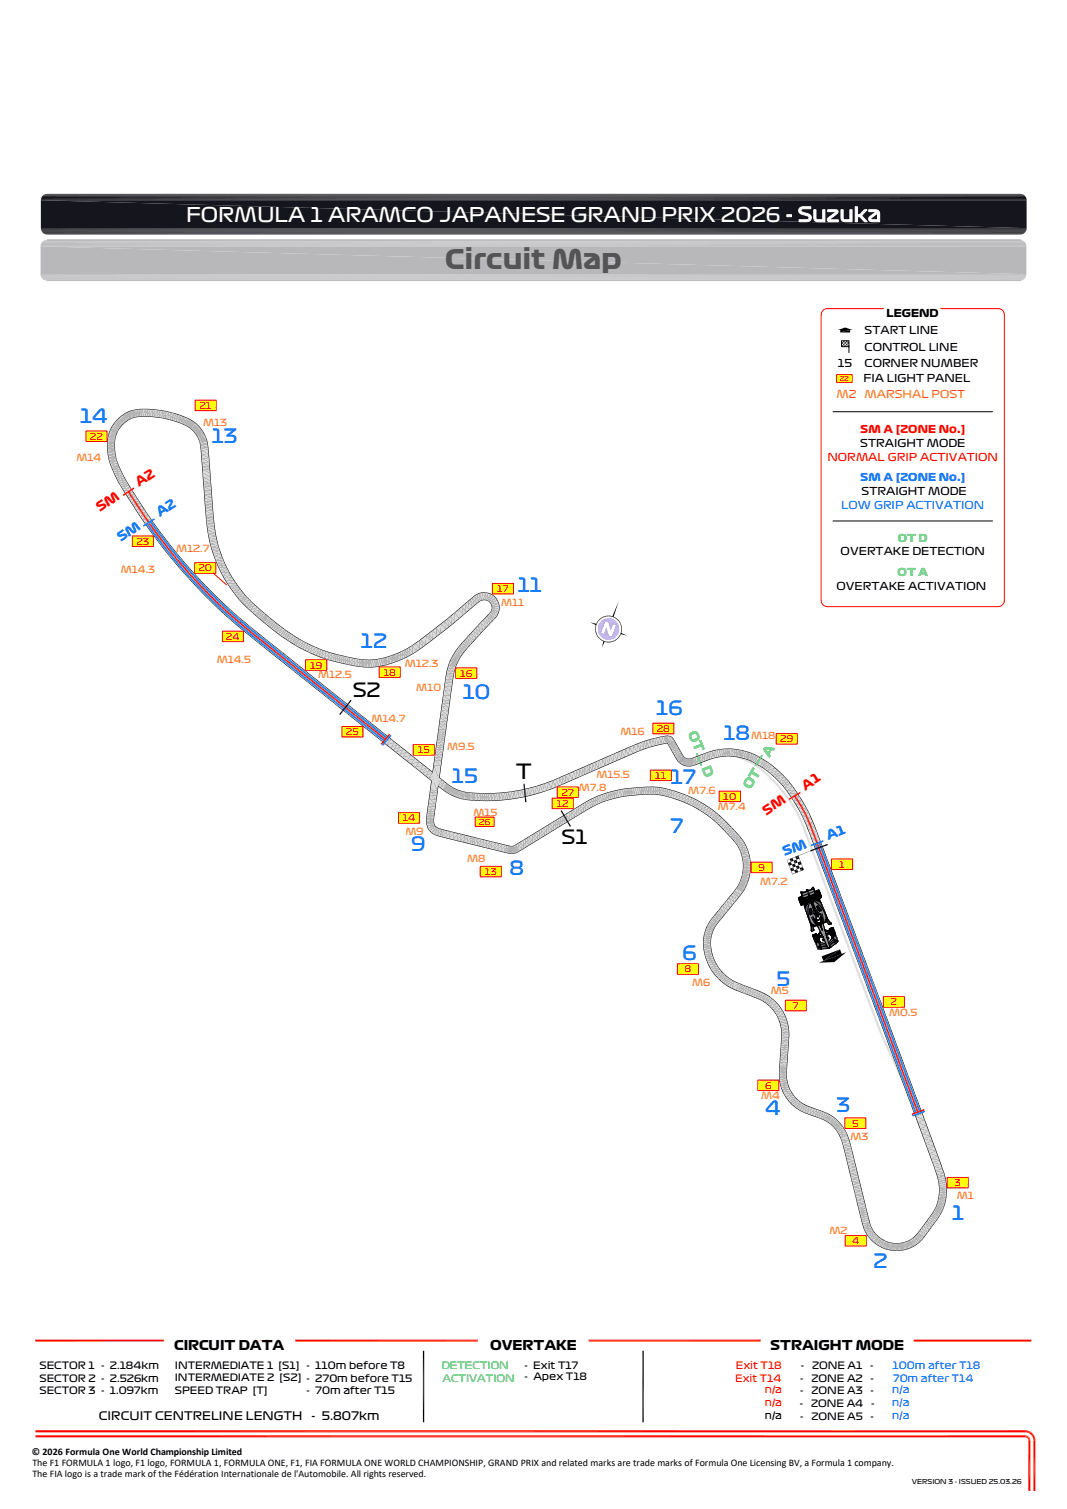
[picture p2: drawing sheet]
<svg xmlns="http://www.w3.org/2000/svg" width="210mm" height="297mm" viewBox="0 0 210 297" stroke-linecap="round" stroke-linejoin="round" font-family="sans-serif">
<defs><g id="words">
<text font-size="5.2" fill="#545454" x="87.6" y="53">Circuit Map</text>
<text font-size="4.1" x="101.6" y="153.4">T</text>
<text font-size="3.9" fill="#fff" x="36.6" y="43.6">FORMULA 1 ARAMCO JAPANESE GRAND PRIX 2026 - Suzuka</text>
<g font-size="3.8" fill="#003fff">
<text x="15.8" y="83.3">14</text>
<text x="41.7" y="87.2">13</text>
<text x="101.9" y="116.5">11</text>
<text x="71" y="127.5">12</text>
<text x="91.1" y="137.5">10</text>
<text x="129.1" y="140.8">16</text>
<text x="142.4" y="145.6">18</text>
<text x="88.9" y="154.2">15</text>
<text x="132" y="154.2">17</text>
<text x="81" y="167.6">9</text>
<text x="131.9" y="163.9">7</text>
<text x="100.2" y="172.3">8</text>
<text x="134.3" y="189.1">6</text>
<text x="152.8" y="194.1">5</text>
<text x="150.6" y="219.5">4</text>
<text x="164.6" y="219">3</text>
<text x="187.4" y="240.2">1</text>
<text x="171.9" y="249.6">2</text>
</g>
<g font-size="3.8">
<text x="69.4" y="137.1">S2</text>
<text x="110.5" y="166.2">S1</text>
</g>
<g font-size="2.6">
<text x="34.2" y="265.8">CIRCUIT DATA</text>
<text x="96.4" y="265.8">OVERTAKE</text>
<text x="151.6" y="265.8">STRAIGHT MODE</text>
</g>
<g font-size="2.5" fill="#f00">
<text x="27.3" y="95.8" transform="rotate(-33 27.3 95.8)">A2</text>
<text x="19.6" y="100.8" transform="rotate(-33 19.6 100.8)">SM</text>
<text x="158.5" y="155.6" transform="rotate(-33 158.5 155.6)">A1</text>
<text x="150.7" y="160.5" transform="rotate(-33 150.7 160.5)">SM</text>
</g>
<g font-size="2.5" fill="#007eff">
<text x="31.5" y="101.7" transform="rotate(-33 31.5 101.7)">A2</text>
<text x="23.8" y="106.7" transform="rotate(-33 23.8 106.7)">SM</text>
<text x="163" y="165.4" transform="rotate(-20 163 165.4)">A1</text>
<text x="154.4" y="168.6" transform="rotate(-20 154.4 168.6)">SM</text>
</g>
<g font-size="2.5" fill="#37dd00">
<text x="135.4" y="144.3" transform="rotate(69 135.4 144.3)">OT</text>
<text x="151.4" y="149.3" transform="rotate(-59 151.4 149.3)">A</text>
<text x="138" y="151.1" transform="rotate(69 138 151.1)">D</text>
<text x="147.7" y="155.6" transform="rotate(-59 147.7 155.6)">OT</text>
</g>
<g font-size="2.3">
<text x="19.4" y="279.5">CIRCUIT CENTRELINE LENGTH</text>
<text x="61.3" y="279.5">- 5.807km</text>
</g>
<g font-size="2.1">
<text x="170.2" y="65.8">START LINE</text>
<text x="174.5" y="62.4">LEGEND</text>
<text x="170.1" y="69">CONTROL LINE</text>
<text x="164.9" y="72.3">15</text>
<text x="169.9" y="75.3">FIA LIGHT PANEL</text>
<text x="170.1" y="72.3">CORNER NUMBER</text>
<text x="169.3" y="88.1">STRAIGHT MODE</text>
<text x="169.6" y="97.5">STRAIGHT MODE</text>
<text x="165.4" y="109.3">OVERTAKE DETECTION</text>
<text x="164.6" y="116.1">OVERTAKE ACTIVATION</text>
</g>
<g font-size="2.1" fill="#ff7e00">
<text x="164.6" y="78.3">M2</text>
<text x="170.1" y="78.3">MARSHAL POST</text>
</g>
<g font-size="2.1" fill="#f00">
<text x="169.3" y="85.3">SM A [ZONE No.]</text>
<text x="162.8" y="90.8">NORMAL GRIP ACTIVATION</text>
</g>
<g font-size="2.1" fill="#007eff">
<text x="169.3" y="94.7">SM A [ZONE No.]</text>
<text x="165.5" y="100.2">LOW GRIP ACTIVATION</text>
</g>
<g font-size="2.1" fill="#37dd00">
<text x="176.7" y="106.7">OT D</text>
<text x="176.6" y="113.5">OT A</text>
</g>
<g font-size="2">
<text x="7.7" y="269.5">SECTOR 1 - 2.184km</text>
<text x="34.4" y="269.4">INTERMEDIATE 1 [S1]</text>
<text x="60.3" y="269.5">- 110m before T8</text>
<text x="103.2" y="269.5">- Exit T17</text>
<text x="157.6" y="269.5">-</text>
<text x="159.8" y="269.5">ZONE A1</text>
<text x="171.2" y="269.5">-</text>
<text x="7.7" y="274.5">SECTOR 3 - 1.097km</text>
<text x="7.7" y="272">SECTOR 2 - 2.526km</text>
<text x="34.4" y="274.4">SPEED TRAP [T]</text>
<text x="34.4" y="271.9">INTERMEDIATE 2 [S2] - 270m before T15</text>
<text x="60.3" y="274.5">- 70m after T15</text>
<text x="103.3" y="271.7">- Apex T18</text>
<text x="157.5" y="272">-</text>
<text x="157.5" y="274.5">-</text>
<text x="159.7" y="272">ZONE A2</text>
<text x="159.7" y="274.5">ZONE A3</text>
<text x="171.3" y="274.5">-</text>
<text x="171.3" y="272">-</text>
<text x="150.5" y="279.3">n/a</text>
<text x="157.4" y="277">-</text>
<text x="157.5" y="279.5">-</text>
<text x="159.6" y="277">ZONE A4</text>
<text x="159.7" y="279.5">ZONE A5</text>
<text x="171.3" y="279.5">-</text>
<text x="171.4" y="277">-</text>
<text x="6.2" y="286.3">© 2026 Formula One World Championship Limited</text>
<text x="6.4" y="290.7">The FIA logo is a trade mark of the Fédération Internationale de l'Automobile. All rights reserved.</text>
<text x="6.4" y="288.5">The F1 FORMULA 1 logo, F1 logo, FORMULA 1, FORMULA ONE, F1, FIA FORMULA ONE WORLD CHAMPIONSHIP, GRAND PRIX and related marks are trade marks of Formula One Licensing BV, a Formula 1 company.</text>
</g>
<g font-size="2" fill="#37dd00">
<text x="86.9" y="269.5">DETECTION</text>
<text x="87.1" y="272">ACTIVATION</text>
</g>
<g font-size="2" fill="#f00">
<text x="144.8" y="269.5">Exit T18</text>
<text x="144.7" y="272">Exit T14</text>
<text x="150.5" y="274.3">n/a</text>
<text x="150.5" y="276.8">n/a</text>
</g>
<g font-size="2" fill="#007eff">
<text x="175.7" y="269.5">100m after T18</text>
<text x="175.6" y="274.3">n/a</text>
<text x="175.7" y="272">70m after T14</text>
<text x="175.6" y="276.8">n/a</text>
<text x="175.6" y="279.3">n/a</text>
</g>
<g font-size="1.9" fill="#ff7e00">
<text x="40" y="83.9">M13</text>
<text x="15" y="90.7">M14</text>
<text x="23.8" y="112.7">M14.3</text>
<text x="34.6" y="108.7">M12.7</text>
<text x="98.6" y="119.3">M11</text>
<text x="42.7" y="130.6">M14.5</text>
<text x="79.7" y="131.3">M12.3</text>
<text x="62.6" y="133.5">M12.5</text>
<text x="81.9" y="136">M10</text>
<text x="73.1" y="142.1">M14.7</text>
<text x="88" y="147.6">M9.5</text>
<text x="122.1" y="144.8">M16</text>
<text x="147.8" y="145.4">M18</text>
<text x="113.9" y="155.7">M7.8</text>
<text x="117.4" y="153.2">M15.5</text>
<text x="93.2" y="160.6">M15</text>
<text x="135.4" y="156.3">M7.6</text>
<text x="141.3" y="159.4">M7.4</text>
<text x="79.8" y="164.3">M9</text>
<text x="91.9" y="169.8">M8</text>
<text x="149.6" y="174.1">M7.2</text>
<text x="136.2" y="194">M6</text>
<text x="151.7" y="195.7">M5</text>
<text x="175" y="200">M0.5</text>
<text x="149.8" y="216.3">M4</text>
<text x="167.4" y="224.4">M3</text>
<text x="188.3" y="236">M1</text>
<text x="163.2" y="242.9">M2</text>
</g>
<g font-size="1.8" fill="#f00">
<text x="39.2" y="80.5">21</text>
<text x="17.7" y="86.6">22</text>
<text x="26.8" y="107.2">23</text>
<text x="39" y="112.5">20</text>
<text x="97.8" y="116.6">17</text>
<text x="44.5" y="126">24</text>
<text x="61" y="131.6">19</text>
<text x="75.5" y="133">18</text>
<text x="90.6" y="133.2">16</text>
<text x="68.1" y="144.7">25</text>
<text x="82.2" y="148.3">15</text>
<text x="129.2" y="144.1">28</text>
<text x="153.5" y="146.1">29</text>
<text x="128.9" y="153.3">11</text>
<text x="79.2" y="161.7">14</text>
<text x="109.5" y="158.8">12</text>
<text x="110.5" y="156.6">27</text>
<text x="142.3" y="157.4">10</text>
<text x="95.4" y="172.3">13</text>
<text x="149.3" y="171.4">9</text>
<text x="165.1" y="170.8">1</text>
<text x="134.7" y="191.4">8</text>
<text x="175.3" y="197.9">2</text>
<text x="156" y="198.6">7</text>
<text x="150.6" y="214.3">6</text>
<text x="167.7" y="221.8">5</text>
<text x="187.9" y="233.5">3</text>
<text x="167.7" y="244.9">4</text>
</g>
<text font-size="1.6" fill="#f00" x="94.2" y="162.4">26</text>
<text font-size="1.3" fill="#f00" x="165.2" y="75">22</text>
<text font-size="1.3" x="179.5" y="292.1">VERSION 3 - ISSUED 25.03.26</text>
</g></defs>
<g fill="#dbdbdb">
<path d="M139.4 148.6l.9-.1-.8 .5z"/>
<path d="M139.5 149l.8-.5 .1 .4z"/>
<path d="M140.3 148.5l.6-.2-.5 .6z"/>
<path d="M140.4 148.9l.5-.6 .1 .4z"/>
</g>
<path d="M140.9 148.5h.1" fill="none" stroke="#dbdbdb" stroke-width=".2"/>
<g fill="#dbdbdb">
<path d="M140.9 148.3l.8-.1-.8 .5z"/>
<path d="M140.9 148.7l.8-.5v.4z"/>
</g>
<path d="M141.7 148.4h.1" fill="none" stroke="#dbdbdb" stroke-width=".2"/>
<g fill="#dbdbdb">
<path d="M141.7 148.2h.7l-.7 .4z"/>
<path d="M141.7 148.6l.7-.4v.4z"/>
<path d="M142.4 148.2h.8l-.8 .4z"/>
<path d="M142.4 148.6l.8-.4v.5z"/>
</g>
<path d="M143.2 148.4h.1" fill="none" stroke="#dbdbdb" stroke-width=".2"/>
<g fill="#dbdbdb">
<path d="M143.2 148.2l.5 .1-.5 .4z"/>
<path d="M143.2 148.7l.5-.4-.1 .4z"/>
<path d="M143.7 148.3h.1l-.2 .4z"/>
<path d="M143.8 148.3l-.2 .4z"/>
<path d="M143.8 148.3l.6 .2-.7 .2z"/>
<path d="M143.7 148.7l.7-.2-.1 .4z"/>
<path d="M144.4 148.5l1.3 .5-1.4-.1z"/>
<path d="M144.3 148.9l1.4 .1-.1 .4z"/>
<path d="M145.7 149l.3 .1-.4 .3z"/>
<path d="M145.6 149.4l.4-.3-.2 .4z"/>
<path d="M146 149.1l.2 .1-.4 .3z"/>
<path d="M145.8 149.5l.4-.3-.1 .4z"/>
<path d="M146.2 149.2l.3 .1-.4 .3z"/>
<path d="M146.1 149.6l.4-.3-.2 .3z"/>
<path d="M146.5 149.3l.2 .1-.4 .2z"/>
<path d="M146.3 149.6l.4-.2-.1 .4z"/>
<path d="M146.7 149.4l.3 .1-.4 .3z"/>
<path d="M146.6 149.8l.4-.3-.2 .4z"/>
<path d="M147 149.5l.2 .1-.4 .3z"/>
<path d="M146.8 149.9l.4-.3-.2 .4z"/>
<path d="M147.2 149.6l.2 .1-.4 .3z"/>
<path d="M147 150l.4-.3-.1 .4z"/>
<path d="M147.4 149.7l.3 .1-.4 .3z"/>
<path d="M147.3 150.1l.4-.3-.2 .4z"/>
<path d="M147.7 149.8l.2 .1-.4 .3z"/>
<path d="M147.5 150.2l.4-.3-.2 .4z"/>
<path d="M147.9 149.9l.2 .2-.4 .2z"/>
<path d="M147.7 150.3l.4-.2-.1 .3z"/>
<path d="M148.1 150.1h.2l-.3 .3z"/>
<path d="M148 150.4l.3-.3-.2 .4z"/>
<path d="M148.3 150.1l.1 .1-.3 .3z"/>
<path d="M148.4 150.2l-.2 .4-.1-.1z"/>
<path d="M148.4 150.2h.1l-.3 .4z"/>
<path d="M148.2 150.6l.3-.4-.2 .4z"/>
<path d="M148.5 150.2l.1 .1-.3 .3z"/>
<path d="M148.3 150.6l.3-.3-.2 .4z"/>
<path d="M148.6 150.3l.2 .2-.4 .2z"/>
<path d="M148.4 150.7l.4-.2-.2 .3z"/>
<path d="M148.8 150.5l.3 .1-.5 .2z"/>
<path d="M148.6 150.8l.5-.2-.3 .4z"/>
<path d="M149.1 150.6l.2 .2-.5 .2z"/>
<path d="M148.8 151l.5-.2-.2 .3z"/>
<path d="M149.3 150.8l.2 .1-.4 .2z"/>
<path d="M149.1 151.1l.4-.2-.2 .4z"/>
<path d="M149.5 150.9l.2 .2-.4 .2z"/>
<path d="M149.3 151.3l.4-.2-.2 .3z"/>
<path d="M149.7 151.1l.2 .1-.4 .2z"/>
<path d="M149.5 151.4l.4-.2-.3 .4z"/>
<path d="M149.9 151.2l.3 .3-.6 .1z"/>
<path d="M149.6 151.6l.6-.1-.2 .3z"/>
<path d="M150.2 151.5l.3 .3h-.5z"/>
<path d="M150 151.8h.5l-.3 .3z"/>
<path d="M150.5 151.8l.3 .2-.6 .1z"/>
<path d="M150.2 152.1l.6-.1-.3 .4z"/>
<path d="M150.8 152l.3 .3-.6 .1z"/>
<path d="M150.5 152.4l.6-.1-.3 .3z"/>
<path d="M150.8 152.6l.3-.3 .3 .3z"/>
<path d="M150.8 152.6h.6l-.3 .3z"/>
<path d="M151.4 152.6l.3 .3h-.6z"/>
<path d="M151.1 152.9h.6l-.3 .3z"/>
<path d="M151.4 153.2l.3-.3 .3 .3z"/>
<path d="M151.4 153.2h.6l-.3 .3z"/>
<path d="M151.7 153.5l.3-.3 .3 .2z"/>
<path d="M151.7 153.5l.6-.1-.3 .3z"/>
<path d="M152 153.7l.3-.3 .2 .3z"/>
<path d="M152 153.7h.5l-.3 .3z"/>
<path d="M152.2 154l.3-.3 .3 .3z"/>
<path d="M152.2 154h.6l-.3 .3z"/>
<path d="M152.5 154.3l.3-.3 .3 .3z"/>
<path d="M152.5 154.3h.6l-.3 .3z"/>
<path d="M152.8 154.6l.3-.3 .2 .3z"/>
<path d="M152.8 154.6h.5l-.3 .3z"/>
<path d="M153 154.9l.3-.3 .2 .2z"/>
<path d="M153 154.9l.5-.1-.3 .3z"/>
<path d="M153.2 155.1l.3-.3 .2 .2z"/>
<path d="M153.2 155.1l.5-.1-.3 .3z"/>
<path d="M153.4 155.3l.3-.3 .2 .3z"/>
<path d="M153.4 155.3h.5l-.3 .3z"/>
<path d="M153.6 155.6l.3-.3 .3 .3z"/>
<path d="M153.6 155.6h.6l-.4 .3z"/>
<path d="M153.8 155.9l.4-.3 .2 .3z"/>
<path d="M153.8 155.9h.6l-.3 .3z"/>
<path d="M154.1 156.2l.3-.3 .3 .4z"/>
<path d="M154.1 156.2l.6 .1-.4 .2z"/>
<path d="M154.3 156.5l.4-.2 .2 .3z"/>
<path d="M154.3 156.5l.6 .1-.3 .2z"/>
<path d="M154.6 156.8l.3-.2 .3 .3z"/>
<path d="M154.6 156.8l.6 .1-.4 .2z"/>
<path d="M154.8 157.1l.4-.2 .3 .4z"/>
<path d="M154.8 157.1l.7 .2-.4 .3z"/>
<path d="M155.1 157.6l.4-.3 .3 .5z"/>
<path d="M155.1 157.6l.7 .2-.4 .2z"/>
<path d="M155.4 158l.4-.2 .1 .2z"/>
<path d="M155.4 158h.5l-.3 .2z"/>
<path d="M155.6 158.2l.3-.2 .2 .2z"/>
<path d="M155.6 158.2h.5l-.4 .3z"/>
<path d="M155.7 158.5l.4-.3 .2 .4z"/>
<path d="M155.7 158.5l.6 .1-.3 .2z"/>
<path d="M156 158.8l.3-.2 .2 .3z"/>
<path d="M156 158.8l.5 .1-.3 .2z"/>
<path d="M156.2 159.1l.3-.2 .3 .5z"/>
<path d="M156.2 159.1l.6 .3-.4 .2z"/>
<path d="M156.4 159.6l.4-.2 .2 .4z"/>
<path d="M156.4 159.6l.6 .2-.3 .2z"/>
<path d="M156.7 160l.3-.2 .2 .4z"/>
<path d="M156.7 160l.5 .2-.3 .2z"/>
<path d="M156.9 160.4l.3-.2 .2 .3z"/>
<path d="M156.9 160.4l.5 .1-.4 .2z"/>
<path d="M157 160.7l.4-.2 .2 .4z"/>
<path d="M157 160.7l.6 .2-.4 .1z"/>
<path d="M157.2 161l.4-.1 .1 .3z"/>
<path d="M157.2 161l.5 .2-.3 .2z"/>
<path d="M157.4 161.4l.3-.2 .2 .4z"/>
<path d="M157.4 161.4l.5 .2-.4 .2z"/>
<path d="M157.5 161.8l.4-.2 .1 .4z"/>
<path d="M157.5 161.8l.5 .2-.4 .1z"/>
<path d="M157.6 162.1l.4-.1 .2 .5z"/>
<path d="M157.6 162.1l.6 .4-.4 .1z"/>
<path d="M157.8 162.6l.4-.1 .2 .5z"/>
<path d="M157.8 162.6l.6 .4-.4 .1z"/>
<path d="M158 163.1l.4-.1 .2 .4z"/>
<path d="M158 163.1l.6 .3-.4 .1z"/>
<path d="M158.2 163.5l.4-.1 .1 .3z"/>
<path d="M158.2 163.5l.5 .2-.4 .2z"/>
<path d="M158.3 163.9l.4-.2 .1 .3z"/>
<path d="M158.3 163.9l.5 .1-.4 .1z"/>
<path d="M158.4 164.1l.4-.1 .1 .2z"/>
<path d="M158.4 164.1l.5 .1-.4 .2z"/>
<path d="M158.5 164.4l.4-.2 .2 .5z"/>
<path d="M158.5 164.4l.6 .3-.4 .2z"/>
<path d="M158.7 164.9l.4-.2 .2 .5z"/>
<path d="M158.7 164.9l.6 .3-.4 .2z"/>
<path d="M158.9 165.4l.4-.2 .1 .5z"/>
<path d="M158.9 165.4l.5 .3-.4 .1z"/>
<path d="M159 165.8l.4-.1 .2 .5z"/>
<path d="M159 165.8l.6 .4-.4 .1z"/>
<path d="M159.2 166.3l.4-.1 .2 .5z"/>
<path d="M159.2 166.3l.6 .4-.4 .1z"/>
<path d="M159.4 166.8l.4-.1 .2 .5z"/>
<path d="M159.4 166.8l.6 .4-.4 .1z"/>
<path d="M159.6 167.3l.4-.1 .2 .4z"/>
<path d="M159.6 167.3l.6 .3-.4 .2z"/>
<path d="M159.8 167.8l.4-.2 .2 .5z"/>
<path d="M159.8 167.8l.6 .3-.4 .2z"/>
<path d="M160 168.3l.4-.2 .1 .5z"/>
<path d="M160 168.3l.5 .3-.4 .2z"/>
<path d="M160.1 168.8l.4-.2 .2 .5z"/>
<path d="M160.1 168.8l.6 .3-.4 .1z"/>
<path d="M160.3 169.2l.4-.1 .2 .5z"/>
<path d="M160.3 169.2l.6 .4-.4 .2z"/>
<path d="M160.5 169.8l.4-.2 .2 .5z"/>
<path d="M160.5 169.8l.6 .3-.4 .2z"/>
<path d="M160.7 170.3l.4-.2 .1 .3z"/>
<path d="M160.7 170.3l.5 .1-.4 .1z"/>
<path d="M160.8 170.5l.4-.1 .1 .3z"/>
<path d="M160.8 170.5l.5 .2-.4 .1z"/>
<path d="M160.9 170.8l.4-.1 .1 .2z"/>
<path d="M160.9 170.8l.5 .1-.4 .2z"/>
<path d="M161 171.1l.4-.2 .1 .3z"/>
<path d="M161 171.1l.5 .1-.4 .1z"/>
<path d="M161.1 171.3l.4-.1 .1 .2z"/>
<path d="M161.1 171.3l.5 .1-.4 .2z"/>
<path d="M161.2 171.6l.4-.2 .1 .3z"/>
<path d="M161.2 171.6l.5 .1-.4 .1z"/>
<path d="M161.3 171.8l.4-.1 .2 .5z"/>
<path d="M161.3 171.8l.6 .4-.4 .1z"/>
<path d="M161.5 172.3l.4-.1 .2 .5z"/>
<path d="M161.5 172.3l.6 .4-.5 .1z"/>
<path d="M161.6 172.8l.5-.1 .1 .5z"/>
<path d="M161.6 172.8l.6 .4-.4 .1z"/>
<path d="M161.8 173.3l.4-.1 .2 .5z"/>
<path d="M161.8 173.3l.6 .4-.4 .1z"/>
<path d="M162 173.8l.4-.1 .2 .3z"/>
<path d="M162 173.8l.6 .2-.4 .2z"/>
<path d="M162.2 174.2l.4-.2 .1 .4z"/>
<path d="M162.2 174.2l.5 .2-.4 .2z"/>
<path d="M162.3 174.6l.4-.2 .1 .4z"/>
<path d="M162.3 174.6l.5 .2-.3 .1z"/>
<path d="M162.5 174.9l.3-.1 .2 .4z"/>
<path d="M162.5 174.9l.5 .3-.4 .1z"/>
<path d="M162.6 175.3l.4-.1 .1 .2z"/>
<path d="M162.6 175.3l.5 .1-.4 .2z"/>
<path d="M162.7 175.6l.4-.2 .1 .3z"/>
<path d="M162.7 175.6l.5 .1-.4 .1z"/>
<path d="M162.8 175.8l.4-.1 .1 .3z"/>
<path d="M162.8 175.8l.5 .2-.4 .2z"/>
<path d="M162.9 176.2l.4-.2 .2 .4z"/>
<path d="M162.9 176.2l.6 .2-.4 .2z"/>
<path d="M163.1 176.6l.4-.2 .1 .4z"/>
<path d="M163.1 176.6l.5 .2-.4 .2z"/>
<path d="M163.2 177l.4-.2 .1 .4z"/>
<path d="M163.2 177l.5 .2-.3 .1z"/>
<path d="M163.4 177.3l.3-.1 .2 .3z"/>
<path d="M163.4 177.3l.5 .2-.4 .2z"/>
<path d="M163.5 177.7l.4-.2 .1 .4z"/>
<path d="M163.5 177.7l.5 .2-.4 .2z"/>
<path d="M163.6 178.1l.4-.2 .2 .4z"/>
<path d="M163.6 178.1l.6 .2-.4 .2z"/>
<path d="M163.8 178.5l.4-.2 .1 .4z"/>
<path d="M163.8 178.5l.5 .2-.4 .1z"/>
<path d="M163.9 178.8l.4-.1 .1 .2z"/>
<path d="M163.9 178.8l.5 .1-.4 .2z"/>
<path d="M164 179.1l.4-.2 .1 .3z"/>
<path d="M164 179.1l.5 .1-.4 .1z"/>
<path d="M164.1 179.3l.4-.1 .2 .5z"/>
<path d="M164.1 179.3l.6 .4-.4 .1z"/>
<path d="M164.3 179.8l.4-.1 .2 .5z"/>
<path d="M164.3 179.8l.6 .4-.4 .1z"/>
<path d="M164.5 180.3l.4-.1 .1 .4z"/>
<path d="M164.5 180.3l.5 .3-.4 .1z"/>
<path d="M164.6 180.7l.4-.1 .1 .3z"/>
<path d="M164.6 180.7l.5 .2-.3 .2z"/>
<path d="M164.8 181.1l.3-.2 .3 .6z"/>
<path d="M164.8 181.1l.6 .4-.4 .2z"/>
<path d="M165 181.7l.4-.2 .2 .7z"/>
<path d="M165 181.7l.6 .5-.4 .1z"/>
<path d="M165.2 182.3l.4-.1 .2 .3z"/>
<path d="M165.2 182.3l.6 .2-.4 .2z"/>
<path d="M165.4 182.7l.4-.2 .1 .4z"/>
<path d="M165.4 182.7l.5 .2-.4 .1z"/>
<path d="M165.5 183l.4-.1 .2 .6z"/>
<path d="M165.5 183l.6 .5-.4 .2z"/>
<path d="M165.7 183.7l.4-.2 .3 .7z"/>
<path d="M165.7 183.7l.7 .5-.4 .1z"/>
<path d="M166 184.3l.4-.1 .3 .8z"/>
<path d="M166 184.3l.7 .7-.4 .1z"/>
<path d="M166.3 185.1l.4-.1 .3 .8z"/>
<path d="M166.3 185.1l.7 .7-.4 .2z"/>
<path d="M166.6 186l.4-.2 .3 .8z"/>
<path d="M166.6 186l.7 .6-.4 .2z"/>
<path d="M166.9 186.8l.4-.2 .1 .2z"/>
<path d="M166.9 186.8h.5l-.4 .2z"/>
<path d="M167 187l.4-.2 .1 .3z"/>
<path d="M167 187l.5 .1-.4 .1z"/>
<path d="M167.1 187.2l.4-.1 .1 .5z"/>
<path d="M167.1 187.2l.5 .4-.3 .1z"/>
<path d="M167.3 187.7l.3-.1 .2 .5z"/>
<path d="M167.3 187.7l.5 .4-.4 .1z"/>
<path d="M167.4 188.2l.4-.1 .1 .2z"/>
<path d="M167.4 188.2l.5 .1-.4 .2z"/>
<path d="M167.5 188.5l.4-.2 .1 .3z"/>
<path d="M167.5 188.5l.5 .1-.4 .1z"/>
<path d="M167.6 188.7l.4-.1 .2 .5z"/>
<path d="M167.6 188.7l.6 .4-.4 .1z"/>
<path d="M167.8 189.2l.4-.1 .2 .4z"/>
<path d="M167.8 189.2l.6 .3-.4 .2z"/>
<path d="M168 189.7l.4-.2 .2 .5z"/>
<path d="M168 189.7l.6 .3-.4 .2z"/>
<path d="M168.2 190.2l.4-.2 .2 .5z"/>
<path d="M168.2 190.2l.6 .3-.4 .2z"/>
<path d="M168.4 190.7l.4-.2 .1 .5z"/>
<path d="M168.4 190.7l.5 .3-.3 .2z"/>
<path d="M168.6 191.2l.3-.2 .2 .5z"/>
<path d="M168.6 191.2l.5 .3-.4 .2z"/>
<path d="M168.7 191.7l.4-.2 .2 .5z"/>
<path d="M168.7 191.7l.6 .3-.4 .2z"/>
<path d="M168.9 192.2l.4-.2 .2 .5z"/>
<path d="M168.9 192.2l.6 .3-.4 .1z"/>
<path d="M169.1 192.6l.4-.1 .2 .5z"/>
<path d="M169.1 192.6l.6 .4-.4 .1z"/>
<path d="M169.3 193.1l.4-.1 .2 .5z"/>
<path d="M169.3 193.1l.6 .4-.4 .1z"/>
<path d="M169.5 193.6l.4-.1 .2 .5z"/>
<path d="M169.5 193.6l.6 .4-.4 .1z"/>
<path d="M169.7 194.1l.4-.1 .1 .5z"/>
<path d="M169.7 194.1l.5 .4-.4 .1z"/>
<path d="M169.8 194.6l.4-.1 .2 .5z"/>
<path d="M169.8 194.6l.6 .4-.4 .1z"/>
<path d="M170 195.1l.4-.1 .2 .5z"/>
<path d="M170 195.1l.6 .4-.4 .1z"/>
<path d="M170.2 195.6l.4-.1 .2 .4z"/>
<path d="M170.2 195.6l.6 .3-.4 .2z"/>
<path d="M170.4 196.1l.4-.2 .2 .5z"/>
<path d="M170.4 196.1l.6 .3-.4 .2z"/>
<path d="M170.6 196.6l.4-.2 .2 .5z"/>
<path d="M170.6 196.6l.6 .3-.4 .2z"/>
<path d="M170.8 197.1l.4-.2 .1 .5z"/>
<path d="M170.8 197.1l.5 .3-.3 .2z"/>
<path d="M171 197.6l.3-.2 .2 .5z"/>
<path d="M171 197.6l.5 .3-.4 .2z"/>
<path d="M171.1 198.1l.4-.2 .2 .5z"/>
<path d="M171.1 198.1l.6 .3-.4 .1z"/>
<path d="M171.3 198.5l.4-.1 .2 .5z"/>
<path d="M171.3 198.5l.6 .4-.4 .2z"/>
<path d="M171.5 199.1l.4-.2 .2 .5z"/>
<path d="M171.5 199.1l.6 .3-.4 .1z"/>
<path d="M171.7 199.5l.4-.1 .2 .5z"/>
<path d="M171.7 199.5l.6 .4-.4 .1z"/>
<path d="M171.9 200l.4-.1 .1 .5z"/>
<path d="M171.9 200l.5 .4-.3 .1z"/>
<path d="M172.1 200.5l.3-.1 .2 .5z"/>
<path d="M172.1 200.5l.5 .4-.4 .1z"/>
<path d="M172.2 201l.4-.1 .2 .4z"/>
<path d="M172.2 201l.6 .3-.4 .2z"/>
<path d="M172.4 201.5l.4-.2 .2 .6z"/>
<path d="M172.4 201.5l.6 .4-.4 .1z"/>
<path d="M172.6 202l.4-.1 .2 .6z"/>
<path d="M172.6 202l.6 .5-.4 .1z"/>
<path d="M172.8 202.6l.4-.1 .2 .4z"/>
<path d="M172.8 202.6l.6 .3-.4 .2z"/>
<path d="M173 203.1l.4-.2 .2 .4z"/>
<path d="M173 203.1l.6 .2-.4 .2z"/>
<path d="M173.2 203.5l.4-.2 .1 .4z"/>
<path d="M173.2 203.5l.5 .2-.3 .2z"/>
<path d="M173.4 203.9l.3-.2 .2 .4z"/>
<path d="M173.4 203.9l.5 .2-.4 .2z"/>
<path d="M173.5 204.3l.4-.2 .1 .3z"/>
<path d="M173.5 204.3l.5 .1-.3 .1z"/>
<path d="M173.7 204.5l.3-.1 .1 .2z"/>
<path d="M173.7 204.5l.4 .1-.4 .1z"/>
<path d="M173.7 204.7l.4-.1 .2 .3z"/>
<path d="M173.7 204.7l.6 .2-.4 .2z"/>
<path d="M173.9 205.1l.4-.2 .2 .4z"/>
<path d="M173.9 205.1l.6 .2-.4 .2z"/>
<path d="M174.1 205.5l.4-.2 .1 .4z"/>
<path d="M174.1 205.5l.5 .2-.4 .1z"/>
<path d="M174.2 205.8l.4-.1 .2 .3z"/>
<path d="M174.2 205.8l.6 .2-.4 .2z"/>
<path d="M174.4 206.2l.4-.2 .2 .4z"/>
<path d="M174.4 206.2l.6 .2-.4 .2z"/>
<path d="M174.6 206.6l.4-.2 .1 .4z"/>
<path d="M174.6 206.6l.5 .2-.3 .1z"/>
<path d="M174.8 206.9l.3-.1 .2 .3z"/>
<path d="M174.8 206.9l.5 .2-.4 .2z"/>
<path d="M174.9 207.3l.4-.2 .2 .4z"/>
<path d="M174.9 207.3l.6 .2-.4 .1z"/>
<path d="M175.1 207.6l.4-.1 .1 .3z"/>
<path d="M175.1 207.6l.5 .2-.3 .2z"/>
<path d="M175.3 208l.3-.2 .2 .4z"/>
<path d="M175.3 208l.5 .2-.4 .2z"/>
<path d="M175.4 208.4l.4-.2 .2 .4z"/>
<path d="M175.4 208.4l.6 .2-.4 .1z"/>
<path d="M175.6 208.7l.4-.1 .1 .3z"/>
<path d="M175.6 208.7l.5 .2-.3 .2z"/>
<path d="M175.8 209.1l.3-.2 .2 .4z"/>
<path d="M175.8 209.1l.5 .2-.4 .2z"/>
<path d="M175.9 209.5l.4-.2 .2 .4z"/>
<path d="M175.9 209.5l.6 .2-.4 .2z"/>
<path d="M176.1 209.9l.4-.2 .2 .5z"/>
<path d="M176.1 209.9l.6 .3-.4 .1z"/>
<path d="M176.3 210.3l.4-.1 .2 .4z"/>
<path d="M176.3 210.3l.6 .3-.4 .2z"/>
<path d="M176.5 210.8l.4-.2 .2 .5z"/>
<path d="M176.5 210.8l.6 .3-.3 .2z"/>
<path d="M176.8 211.3l.3-.2 .3 .5z"/>
<path d="M176.8 211.3l.6 .3-.4 .2z"/>
<path d="M177 211.8l.4-.2 .2 .5z"/>
<path d="M177 211.8l.6 .3-.4 .1z"/>
<path d="M177.2 212.2l.4-.1 .2 .5z"/>
<path d="M177.2 212.2l.6 .4-.4 .1z"/>
<path d="M177.4 212.7l.4-.1 .2 .4z"/>
<path d="M177.4 212.7l.6 .3-.3 .2z"/>
<path d="M177.7 213.2l.3-.2 .3 .5z"/>
<path d="M177.7 213.2l.6 .3-.4 .2z"/>
<path d="M177.9 213.7l.4-.2 .3 .7z"/>
<path d="M177.9 213.7l.7 .5-.4 .2z"/>
<path d="M178.2 214.4l.4-.2 .3 .8z"/>
<path d="M178.2 214.4l.7 .6-.3 .1z"/>
<path d="M178.6 215.1l.3-.1 .3 .7z"/>
<path d="M178.6 215.1l.6 .6-.3 .2z"/>
<path d="M178.9 215.9l.3-.2 .4 .7z"/>
<path d="M178.9 215.9l.7 .5-.4 .2z"/>
<path d="M179.2 216.6l.4-.2 .3 .9z"/>
<path d="M179.2 216.6l.7 .7-.4 .2z"/>
<path d="M179.5 217.5l.4-.2 .3 .9z"/>
<path d="M179.5 217.5l.7 .7-.3 .1z"/>
<path d="M179.9 218.3l.3-.1 .2 .5z"/>
<path d="M179.9 218.3l.5 .4-.4 .1z"/>
<path d="M180 218.8l.4-.1 .2 .4z"/>
<path d="M180 218.8l.6 .3-.4 .2z"/>
<path d="M180.2 219.3l.4-.2 .2 .5z"/>
<path d="M180.2 219.3l.6 .3-.4 .2z"/>
<path d="M180.4 219.8l.4-.2 .2 .5z"/>
<path d="M180.4 219.8l.6 .3-.4 .2z"/>
<path d="M180.6 220.3l.4-.2 .3 .8z"/>
<path d="M180.6 220.3l.7 .6-.5 .1z"/>
<path d="M180.8 221l.5-.1 .2 .7z"/>
<path d="M180.8 221l.7 .6-.4 .2z"/>
<path d="M181.1 221.8l.4-.2 .2 .5z"/>
<path d="M181.1 221.8l.6 .3-.4 .1z"/>
<path d="M181.3 222.3l.4-.2 .2 .5z"/>
<path d="M181.3 222.2l.6 .4-.4 .2z"/>
<path d="M181.5 222.8l.4-.2 .2 .5z"/>
<path d="M181.5 222.8l.6 .3-.4 .1z"/>
<path d="M181.7 223.2l.4-.1 .1 .5z"/>
<path d="M181.7 223.2l.5 .4-.4 .1z"/>
<path d="M181.8 223.7l.4-.1 .2 .5z"/>
<path d="M181.8 223.7l.6 .4-.4 .1z"/>
<path d="M182 224.2l.4-.1 .2 .5z"/>
<path d="M182 224.2l.6 .4-.4 .1z"/>
<path d="M182.2 224.7l.4-.1 .1 .2z"/>
<path d="M182.2 224.7l.5 .1-.4 .1z"/>
<path d="M182.3 224.9l.4-.1 .1 .2z"/>
<path d="M182.3 224.9l.5 .1-.4 .2z"/>
<path d="M182.4 225.2l.4-.2 .1 .3z"/>
<path d="M182.4 225.2l.5 .1-.4 .1z"/>
<path d="M182.5 225.4l.4-.1 .1 .2z"/>
<path d="M182.5 225.4l.5 .1-.4 .2z"/>
<path d="M182.6 225.7l.4-.2v.3z"/>
<path d="M182.6 225.7l.4 .1-.3 .1z"/>
<path d="M182.7 225.9l.3-.1 .1 .2z"/>
<path d="M182.7 225.9l.4 .1-.3 .2z"/>
<path d="M182.8 226.2l.3-.2 .1 .3z"/>
<path d="M182.8 226.2l.4 .1-.4 .1z"/>
<path d="M182.8 226.4l.4-.1 .1 .2z"/>
<path d="M182.8 226.4l.5 .1-.4 .2z"/>
<path d="M182.9 226.7l.4-.2 1.1 2z"/>
<path d="M182.9 226.7l1.5 1.8-.4 .2z"/>
</g>
<g fill="#000">
<path d="M21.1 87l1.5 .4-1.5-.1zM21.1 87.3l1.5 .4h-1.5zM21.1 87.7l1.5 .2-1.5 .1zM21.1 88l1.5 .2-1.5 .1zM21.1 88.3l1.5 .2-1.5 .1zM21.1 86.7l1.5 .4-1.5-.1zM21.1 88.6l1.6 .1-1.6 .1zM21.1 86.5l1.5 .4-1.5-.2zM21.1 88.8l1.6 .1-1.6 .2zM21.1 89.1l1.6 .2-1.5 .2zM21.2 86.1l1.5 .6-1.6-.2zM21.2 89.5h1.6l-1.6 .2z"/>
<path d="M21.2 89.7h1.6l-1.5 .4zM21.3 85.8l1.4 .6-1.5-.3zM21.3 90.1l1.6-.1-1.5 .3zM21.3 85.5l1.5 .6-1.5-.3zM21.4 90.3h1.5l-1.5 .3zM21.4 85.2l1.4 .7-1.5-.4zM21.4 90.6l1.6-.1-1.5 .4zM21.5 90.9l1.6-.1-1.5 .4zM21.5 84.9l1.4 .8-1.5-.5zM21.6 91.2l1.6-.1-1.5 .5zM21.7 84.6l1.3 .8-1.5-.5zM21.7 84.4l1.4 .8-1.4-.6z"/>
<path d="M21.7 91.6l1.6-.1-1.4 .5zM21.8 84.3l1.3 .8-1.4-.7zM21.9 92l1.5-.3-1.4 .6zM22 83.9l1.2 1.1-1.4-.7zM22 92.3l1.6-.3-1.5 .6zM22.1 83.7l1.2 1-1.3-.8zM22.1 92.6l1.6-.3-1.4 .7zM22.3 93l1.6-.3-1.4 .6zM22.4 83.4l1 1.1-1.3-.8zM22.5 93.3l1.5-.3-1.4 .7zM22.5 83.2l1.1 1.1-1.2-.9zM21.1 87.3l1.5 .1v.3z"/>
<path d="M21.1 87.7h1.5v.2zM21.1 87l1.5 .1v.3zM21.1 88l1.5-.1v.3zM21.1 88.3l1.5-.1v.3zM21.1 86.7l1.5 .2v.2zM21.1 88.6l1.5-.1 .1 .2zM22.6 93.7l1.6-.3-1.4 .7zM21.1 86.5l1.6 .2-.1 .2zM21.1 88.8l1.6-.1v.2zM21.1 89.1l1.6-.2v.4zM21.2 86.1l1.5 .3v.3zM22.7 82.9l1 1.2-1.2-.9z"/>
<path d="M21.2 89.5l1.5-.2 .1 .2zM21.3 85.8l1.5 .3-.1 .3zM21.2 89.7l1.6-.2v.2zM21.3 85.5l1.5 .4v.2zM21.3 90.1l1.5-.4 .1 .3zM22.8 94.1l1.6-.4-1.4 .7zM21.4 90.3l1.5-.3v.3zM21.4 85.2l1.5 .5-.1 .2zM22.9 82.7l1 1.2-1.2-1zM21.4 90.6l1.5-.3 .1 .2zM21.5 84.9l1.5 .5-.1 .3zM21.5 90.9l1.5-.4 .1 .3z"/>
<path d="M23 94.4l1.6-.3-1.4 .7zM21.7 84.6l1.4 .6-.1 .2zM21.6 91.2l1.5-.4 .1 .3zM21.7 84.4l1.4 .7v.1zM22.9 82.7l.3-.3 .9 1.3zM21.8 84.3l1.4 .7-.1 .1zM21.7 91.6l1.5-.5 .1 .4zM23.2 94.8l1.6-.4-1.4 .8zM22 83.9l1.3 .8-.1 .3zM21.9 92l1.4-.5 .1 .2zM23.4 82.2l.9 1.3-1.1-1.1zM23.4 95.2l1.6-.4-1.4 .8z"/>
<path d="M22.1 83.7l1.3 .8-.1 .2zM22 92.3l1.4-.6 .2 .3zM22.1 92.6l1.5-.7 .1 .4zM22.4 83.4l1.2 .9-.2 .2zM23.4 82.2l.2-.2 .8 1.4zM23.6 95.6l1.6-.5-1.3 .8zM22.3 93l1.4-.7 .2 .4zM22.5 83.2l1.2 .9-.1 .2zM23.6 82l.3-.2 .7 1.4zM23.9 95.9l1.5-.4-1.3 .8zM22.5 93.3l1.4-.6 .1 .3zM22.7 82.9l1.2 1-.2 .2z"/>
<path d="M22.6 93.7l1.4-.7 .2 .4zM22.9 82.7l1.2 1-.2 .2zM24.1 96.3l1.6-.4-1.4 .8zM23.9 81.8l.3-.2 .6 1.5zM22.8 94.1l1.4-.7 .2 .3zM23.2 82.4l1.1 1.1-.2 .2zM24.3 96.7l1.7-.3-1.4 .8zM24.2 81.6l.2-.1 .6 1.4zM23 94.4l1.4-.7 .2 .4zM23.4 82.2l1 1.2-.1 .1zM24.4 81.5l.1-.1 .8 1.3zM24.5 81.4l.1-.1 .7 1.4z"/>
<path d="M23.2 94.8l1.4-.7 .2 .3zM23.6 82l1 1.2-.2 .2zM24.6 97.2l1.6-.4-1.3 .8zM23.4 95.2l1.4-.8 .2 .4zM23.9 81.8l.9 1.3-.2 .1zM24.6 81.3l.2-.1 .6 1.5zM24.9 97.6l1.6-.4-1.3 .9zM24.8 81.2l.2-.1 .6 1.5zM23.6 95.6l1.4-.8 .2 .3zM24.2 81.6l.8 1.3-.2 .2zM25 81.1l.2-.1 .5 1.5zM23.9 95.9l1.3-.8 .2 .4z"/>
<path d="M25.2 98.1l1.6-.4-1.3 .8zM24.4 81.5l.9 1.2-.3 .2zM24.5 81.4l.8 1.3zM25.2 81h.1l.5 1.5zM24.6 81.3l.8 1.4h-.1zM24.1 96.3l1.3-.9 .3 .5zM25.5 98.5l1.6-.4-1.3 .9zM24.8 81.2l.8 1.4-.2 .1zM25.3 81l.3-.1 .3 1.5zM24.3 96.7l1.4-.8 .3 .5zM25 81.1l.7 1.4-.1 .1zM25.8 99l1.5-.4-1.2 .8z"/>
<path d="M25.2 81l.6 1.5h-.1zM25.6 80.9l.2-.1 .3 1.5zM25.3 81l.5 1.5zM24.6 97.2l1.4-.8 .2 .4zM25.8 80.8l.2-.1 .3 1.6zM26.1 99.4l1.5-.4-1.3 .8zM25.6 80.9l.5 1.4-.2 .1zM26 80.7h.2l.2 1.5zM24.9 97.6l1.3-.8 .3 .4zM25.8 80.8l.5 1.5h-.2zM26.3 99.8l1.7-.2-1.3 .9zM26 80.7l.4 1.5-.1 .1z"/>
<path d="M26.2 80.7l.3-.1 .1 1.6zM25.2 98.1l1.3-.9 .3 .5zM26.2 80.7l.4 1.5h-.2zM26.5 80.6h.2l.1 1.6zM26.5 80.6l.3 1.6h-.2zM25.5 98.5l1.3-.8 .3 .4zM26.7 80.6l.3 1.5-.2 .1zM26.7 80.6l.4-.1-.1 1.6zM25.8 99l1.3-.9 .2 .5zM27.1 80.5l.1 1.6h-.2zM27.1 80.5h.2l-.1 1.6zM26.1 99.4l1.2-.8 .3 .4z"/>
<path d="M27.3 80.5l.2 1.6h-.3zM26.3 99.8l1.3-.8 .4 .6zM27.3 80.5h.5l-.3 1.6zM27.8 80.5v1.5l-.3 .1zM26.7 100.5l1.3-.9 .4 .6zM27.8 80.5h.3l-.3 1.5zM28.1 80.5l.1 1.5h-.4zM28.6 80.5v1.5h-.4zM28.1 80.5h.5l-.4 1.5zM29 80.5v1.5h-.4zM28.6 80.5h.4l-.4 1.5zM29.5 80.5l-.1 1.6-.4-.1z"/>
<path d="M29 80.5h.5l-.5 1.5zM30 80.5l-.1 1.6h-.5zM29.5 80.5h.5l-.6 1.6zM30.5 80.6l-.1 1.5h-.5zM30 80.5l.5 .1-.6 1.5zM31 80.6l-.2 1.6-.4-.1zM30.5 80.6h.5l-.6 1.5zM31.5 80.7l-.2 1.6-.5-.1zM31 80.6l.5 .1-.7 1.5zM32 80.8l-.2 1.5h-.5zM31.5 80.7l.5 .1-.7 1.5zM32.4 80.9l-.3 1.5-.3-.1z"/>
<path d="M32 80.8l.4 .1-.6 1.4zM32.8 80.9l-.4 1.5h-.3zM32.4 80.9h.4l-.7 1.5zM33.3 81l-.4 1.6-.5-.2zM32.8 80.9l.5 .1-.9 1.4zM33.8 81.2l-.4 1.5-.5-.1zM34.2 81.3l-.4 1.5-.4-.1zM33.3 81l.5 .2-.9 1.4zM34.6 81.4l-.4 1.5-.4-.1zM33.8 81.2l.4 .1-.8 1.4zM35.1 81.6l-.5 1.4-.4-.1zM34.2 81.3l.4 .1-.8 1.4z"/>
<path d="M35.5 81.7l-.5 1.5-.4-.2zM34.6 81.4l.5 .2-.9 1.3zM35.8 81.8l-.6 1.4h-.2zM36 81.9l-.5 1.4-.3-.1zM35.1 81.6l.4 .1-.9 1.3zM36.3 82l-.6 1.4-.2-.1zM35.5 81.7l.3 .1-.8 1.4zM36.6 82.1l-.6 1.4-.3-.1zM35.8 81.8l.2 .1-.8 1.3zM36.9 82.3l-.7 1.4-.2-.2zM36 81.9l.3 .1-.8 1.3zM37.2 82.4l-.7 1.4-.3-.1z"/>
<path d="M36.3 82l.3 .1-.9 1.3zM37.4 82.5l-.7 1.4-.2-.1zM37.6 82.6l-.8 1.4-.1-.1zM36.6 82.1l.3 .2-.9 1.2zM37.8 82.8l-.8 1.3-.2-.1zM38 82.9l-.8 1.3-.2-.1zM36.9 82.3l.3 .1-1 1.3zM38.2 83l-.9 1.3-.1-.1zM37.2 82.4l.2 .1-.9 1.3zM38.4 83.2l-.9 1.2-.2-.1zM37.4 82.5l.2 .1-.9 1.3zM37.5 84.4l1.2-1-1 1.2z"/>
<path d="M37.6 82.6l.2 .2-1 1.2zM37.7 84.6l1.2-.9-1 1.1zM37.9 84.8l1.2-1-1.1 1.1zM37.8 82.8l.2 .1-1 1.2zM38 84.9l1.3-.9-1.2 1zM38 82.9l.2 .1-1 1.2zM38.1 85l1.4-.8-1.2 1zM38.3 85.2l1.3-.8-1.2 1zM38.2 83l.2 .2-1.1 1.1zM38.4 85.4l1.4-.8-1.3 .9zM38.5 85.5l1.4-.8-1.3 .9zM38.6 85.6l1.3-.7-1.3 .8z"/>
<path d="M38.6 85.7l1.4-.7-1.3 .8zM38.4 83.2l.3 .2-1.2 1zM38.7 85.8l1.5-.6-1.4 .8zM38.8 86l1.5-.6-1.4 .7zM38.7 83.4l.2 .3-1.2 .9zM38.9 86.1l1.5-.4-1.4 .7zM39 86.4l1.5-.5-1.4 .6zM39.1 86.5l1.5-.4-1.5 .6zM38.9 83.7l.2 .1-1.2 1zM39.1 86.7l1.6-.3-1.5 .5zM39.2 86.9l1.5-.3-1.5 .5zM39.3 87.1l1.5-.3-1.5 .4z"/>
<path d="M38 84.9l1.2-1.1 .1 .2zM39.3 87.2h1.6l-1.6 .3zM39.3 87.5h1.6l-1.5 .2zM39.4 87.7l1.6 .3-1.5 .2zM39.5 88.2l1.5 .3-1.5 .1zM38.1 85l1.2-1 .2 .2zM39.5 88.6l1.6 .7-1.5 .2zM39.6 89.5l1.6 .6-1.6 .2zM38.3 85.2l1.2-1 .1 .2zM39.6 90.3l1.6 .6-1.5 .2zM39.7 91.1l1.6 .6-1.5 .2zM38.4 85.4l1.2-1 .2 .2z"/>
<path d="M39.8 91.9l1.6 .5-1.6 .1zM39.8 92.5l1.6 .5-1.5 .2zM38.5 85.5l1.3-.9 .1 .1zM39.9 93.2l1.6 .7-1.6 .1zM38.6 85.6l1.3-.9v.2zM39.9 94l1.6 .7-1.5 .1zM40 94.8l1.6 .4-1.6 .1zM38.6 85.7l1.3-.8 .1 .1zM40 95.3l1.6 .4-1.6 .1zM40 95.8l1.7 .7-1.6 .1zM40.1 96.6l1.6 .7-1.5 .1zM38.7 85.8l1.3-.8 .2 .2z"/>
<path d="M40.2 97.4l1.6 .6-1.6 .1zM40.2 98.1l1.6 .5-1.5 .1zM38.8 86l1.4-.8 .1 .2zM40.3 98.7l1.6 .6-1.6 .1zM40.3 99.4l1.6 .4-1.6 .1zM38.9 86.1l1.4-.7 .1 .3zM39 86.4l1.4-.7 .1 .2zM39.1 86.5l1.4-.6 .1 .2zM39.1 86.7l1.5-.6 .1 .3zM39.2 86.9l1.5-.5v.2zM39.3 87.1l1.4-.5 .1 .2zM39.3 87.2l1.5-.4 .1 .4z"/>
<path d="M39.3 87.5l1.6-.3v.3zM39.4 87.7l1.5-.2 .1 .5zM39.5 88.2l1.5-.2v.5zM39.5 88.6l1.5-.1 .1 .8zM39.6 89.5l1.5-.2 .1 .8zM39.6 90.3l1.6-.2v.8zM39.7 91.1l1.5-.2 .1 .8zM39.8 91.9l1.5-.2 .1 .7zM39.8 92.5l1.6-.1v.6zM39.9 93.2l1.5-.2 .1 .9zM39.9 94l1.6-.1v.8zM40 94.8l1.5-.1 .1 .5z"/>
<path d="M40 95.3l1.6-.1v.5zM40 95.8l1.6-.1 .1 .8zM40.1 96.6l1.6-.1v.8zM40.2 97.4l1.5-.1 .1 .7zM40.2 98.1l1.6-.1v.6zM40.3 98.7l1.5-.1 .1 .7zM40.3 99.4l1.5-.1 .1 .5zM26.7 100.5l1.7-.3-1.3 .9zM27.1 101.1l1.8-.3-1.3 .9zM27.6 101.7l1.7-.3-1.3 .9zM28 102.3l1.7-.1-1.3 .8zM27.1 101.1l1.3-.9 .5 .6z"/>
<path d="M28.4 103l1.8-.2-1.2 .9zM27.6 101.7l1.3-.9 .4 .6zM29 103.7l1.8-.1-1.3 .9zM28 102.3l1.3-.9 .4 .8zM29.5 104.5l1.8-.1-1.2 .9zM28.4 103l1.3-.8 .5 .6zM30.1 105.3l1.7-.3-1.2 1zM29 103.7l1.2-.9 .6 .8zM30.6 106l1.7-.3-1.2 .9zM29.5 104.5l1.3-.9 .5 .8zM31.1 106.6l1.8-.2-1.2 1zM30.1 105.3l1.2-.9 .5 .6z"/>
<path d="M31.7 107.4l1.8-.2-1.2 1zM30.6 106l1.2-1 .5 .7zM32.3 108.2l1.7-.4-1.2 1zM31.1 106.6l1.2-.9 .6 .7zM32.8 108.8l1.7-.3-1.2 1zM31.7 107.4l1.2-1 .6 .8zM33.3 109.5l1.7-.4-1.2 1zM32.3 108.2l1.2-1 .5 .6zM33.8 110.1l1.7-.4-1.2 1zM32.8 108.8l1.2-1 .5 .7zM34.3 110.7l1.7-.4-1.2 1zM33.3 109.5l1.2-1 .5 .6z"/>
<path d="M34.8 111.3l1.7-.4-1.2 1zM33.8 110.1l1.2-1 .5 .6zM35.3 111.9l2.1-.1-1.2 1.1zM34.3 110.7l1.2-1 .5 .6zM34.8 111.3l1.2-1 .5 .6zM36.2 112.9l2-.1-1.1 1zM35.3 111.9l1.2-1 .9 .9zM37.1 113.8l1.9-.2-1.2 1.1zM36.2 112.9l1.2-1.1 .8 1zM37.8 114.7l2-.2-1.1 1zM37.1 113.8l1.1-1 .8 .8zM38.7 115.5l1.8-.3-1.1 1.1z"/>
<path d="M37.8 114.7l1.2-1.1 .8 .9zM39.4 116.3l1.8-.3-1.1 1.1zM38.7 115.5l1.1-1 .7 .7zM40.1 117.1l2.1-.2-1.1 1.1zM40.3 99.9l1.7 .6-1.6 .1zM40.4 100.6l1.6 .7-1.5 .1zM39.4 116.3l1.1-1.1 .7 .8zM40.5 101.4l1.6 .4-1.6 .1zM40.5 101.9l1.6 .4-1.5 .2zM40.6 102.5l1.6 .5-1.6 .1zM40.6 103.1l1.6 .5-1.5 .2zM40.7 103.8l1.7 .4-1.6 .3z"/>
<path d="M40.8 104.5l1.6 .4-1.5 .2zM40.9 105.1l1.7 .4-1.6 .3zM41.1 118l2-.1-1.1 1.1zM41 105.8l1.7 .4-1.5 .3zM40.1 117.1l1.1-1.1 1 .9zM41.2 106.5l1.6 .2-1.5 .4zM41.3 107.1l1.7 .3-1.5 .4zM41.5 107.8h1.6l-1.4 .5zM41.7 108.3h1.6l-1.5 .5zM40.3 99.9l1.6-.1 .1 .7zM40.4 100.6l1.6-.1v.8zM42 119l1.7-.5-1 1.1z"/>
<path d="M40.5 101.4l1.5-.1 .1 .5zM41.8 108.8l1.8 .2-1.5 .6zM40.5 101.9l1.6-.1v.5zM41.1 118l1.1-1.1 .9 1zM40.6 102.5l1.5-.2 .1 .7zM40.6 103.1l1.6-.1v.6zM40.7 103.8l1.5-.2 .2 .6zM42.1 109.6l1.7 .2-1.4 .5zM40.8 104.5l1.6-.3v.7zM40.9 105.1l1.5-.2 .2 .6zM42.4 110.3h1.6l-1.4 .6zM42.7 119.6l1.7-.5-1.1 1.1z"/>
<path d="M41 105.8l1.6-.3 .1 .7zM42.6 110.9l1.7-.1-1.5 .6zM41.2 106.5l1.5-.3 .1 .5zM41.3 107.1l1.5-.4 .2 .7zM42.8 111.4l1.6-.2-1.4 .6zM43.1 117.9l.6 .6-1.7 .5zM41.5 107.8l1.5-.4 .1 .4zM43 111.8l1.7-.1-1.4 .7zM41.7 108.3l1.4-.5 .2 .5zM43.3 112.4l1.6-.3-1.4 .7zM41.8 108.8l1.5-.5 .3 .7zM43.7 118.4l.7 .7-1.7 .5z"/>
<path d="M43.5 112.8l1.6-.2-1.3 .7zM42.1 109.6l1.5-.6 .2 .8zM42.4 110.3l1.4-.5 .2 .5zM43.8 113.3l1.6-.2-1.3 .8zM42.6 110.9l1.4-.6 .3 .5zM44.4 119.1l.6 .6-1.7 .5zM44.1 113.9l1.6-.3-1.3 .8zM42.8 111.4l1.5-.6 .1 .4zM43 111.8l1.4-.6 .3 .5zM44.4 114.4l1.7-.2-1.3 .8zM43.3 112.4l1.4-.7 .2 .4zM45 119.7l.7 .6-1.7 .5z"/>
<path d="M43.5 112.8l1.4-.7 .2 .5zM44.8 115l1.7-.3-1.3 .9zM43.8 113.3l1.3-.7 .3 .5zM45.2 115.6l1.5-.5-1.2 .9zM44.1 113.9l1.3-.8 .3 .5zM45.5 116l1.5-.5-1.2 1zM45.8 116.5l1.5-.6-1.2 1zM44.4 114.4l1.3-.8 .4 .6zM46.1 116.9l1.5-.6-1.2 1zM44.8 115l1.3-.8 .4 .5zM46.4 117.3l1.6-.6-1.3 1zM45.2 115.6l1.3-.9 .2 .4z"/>
<path d="M45.5 116l1.2-.9 .3 .4zM46.7 117.7l1.6-.6-1.2 1zM45.8 116.5l1.2-1 .3 .4zM47.1 118.1l1.4-.7-1.2 1zM47.3 118.4l1.4-.8-1.1 1.1zM46.1 116.9l1.2-1 .3 .4zM46.4 117.3l1.2-1 .4 .4zM47.6 118.7l1.5-.7-1.1 1.1zM46.7 117.7l1.3-1 .3 .4zM48 119.1l1.5-.7-1.1 1.1zM47.1 118.1l1.2-1 .2 .3zM47.3 118.4l1.2-1 .2 .2z"/>
<path d="M48.4 119.5l1.4-.8-1 1.1zM47.6 118.7l1.1-1.1 .4 .4zM48 119.1l1.1-1.1 .4 .4zM49.5 118.4l.3 .3-1.4 .8zM49.8 118.7l.4 .4-1.4 .7zM50.2 119.1l.5 .4-1.5 .7zM50.7 119.5l.5 .4-1.5 .7zM89.4 120.6l.8-.7 .2 1.9zM90.2 119.9l.6-.5 .4 1.7zM90.8 119.4l.6-.5 .4 1.7zM91.4 118.9l.6-.6 .4 1.8zM92 118.3l.5-.3 .5 1.5z"/>
<path d="M92.5 118l.4-.3 .6 1.5zM92 118.3l1 1.2-.6 .6zM92.9 117.7l.4-.4 .6 1.6zM92.5 118l1 1.2-.5 .3zM93.3 117.3l.5-.4 .5 1.6zM92.9 117.7l1 1.2-.4 .3zM93.3 117.3l1 1.2-.4 .4zM93.8 116.9l.5-.2 .3 1.6zM93.8 116.9l.8 1.4-.3 .2zM94.3 116.7l.5 1.5-.2 .1zM94.3 116.7l.7-.1-.2 1.6zM95 116.6l.1 1.6h-.3z"/>
<path d="M95.5 116.6l-.1 1.6h-.3zM95 116.6h.5l-.4 1.6zM96.1 116.7l-.4 1.5h-.3zM96.7 116.9l-.7 1.4-.3-.1zM95.5 116.6l.6 .1-.7 1.5zM96 118.3l1.2-1.1-1 1.2zM96.2 118.4l1.4-.7-1.2 1zM96.4 118.7l1.5-.6-1.3 .8zM96.6 118.9l1.6-.1-1.5 .5zM96.1 116.7l.6 .2-1 1.3zM96.8 119.5l1.5 .4-1.5-.1zM96.7 119.3h1.6l-1.5 .2z"/>
<path d="M96.7 116.9l.5 .3-1.2 1.1zM97.2 117.2l.4 .5-1.4 .7zM96.4 118.7l1.2-1 .3 .4zM96.6 118.9l1.3-.8 .3 .7zM96.8 119.5l1.5-.2v.6zM96.7 119.3l1.5-.5 .1 .5zM43.3 120.2l1.7-.5-1 1.1zM44 120.8l1.7-.5-1 1.2zM44.7 121.5l1.7-.6-1 1.2zM45.4 122.1l1.7-.6-1 1.2zM45.7 120.3l.7 .6-1.7 .6zM46.1 122.7l2-.3-1 1.2z"/>
<path d="M46.4 120.9l.7 .6-1.7 .6zM47.1 121.5l1 .9-2 .3zM47.1 123.6l2-.4-.9 1.2zM48.1 122.4l1 .8-2 .4zM48.2 124.4l1.8-.5-1 1.2zM49 125.1l1.8-.6-1 1.3zM49.1 123.2l.9 .7-1.8 .5zM48.8 119.8l1.4-.7-1 1.1zM49.2 120.2l1.5-.7-1 1.1zM49.8 125.8l1.9-.5-1 1.2zM50 123.9l.8 .6-1.8 .6zM49.7 120.6l1.5-.7-1 1.2z"/>
<path d="M50.2 121.1l1.3-.9-1 1.1zM50.7 126.5l1.9-.5-.9 1.3zM50.5 121.3l1.3-.9-1 1.2zM50.8 124.5l.9 .8-1.9 .5zM50.8 121.6l1.3-.9-1 1.2zM51.1 121.9l1.3-1-1 1.2zM51.2 119.9l.3 .3-1.3 .9zM51.4 122.1l1.2-1-1 1.2zM51.7 127.3l2.1-.3-1 1.2zM51.7 125.3l.9 .7-1.9 .5zM51.6 122.3l1.2-1-1 1.2zM51.5 120.2l.3 .2-1.3 .9z"/>
<path d="M51.8 120.4l.3 .3-1.3 .9zM51.8 122.5l1.3-1-1 1.2zM52.1 120.7l.3 .2-1.3 1zM52.1 122.7l1.3-.9-1 1.2zM52.4 120.9l.2 .2-1.2 1zM52.6 126l1.2 1-2.1 .3zM52.4 123l1.3-1-1 1.2zM52.6 121.1l.2 .2-1.2 1zM52.8 128.2l2.1-.4-.9 1.3zM52.7 123.2l1.3-.9-1 1.2zM52.8 121.3l.3 .2-1.3 1zM53 123.5l1.3-1-1 1.2z"/>
<path d="M53.1 121.5l.3 .3-1.3 .9zM53.3 123.7l1.3-.9-.9 1.2zM53.4 121.8l.3 .2-1.3 1zM53.8 126.9l1.1 .9-2.1 .4zM54 129.1l1.6-.7-.9 1.2zM53.7 124l1.2-1-.9 1.2zM53.7 122l.3 .3-1.3 .9zM54 124.2l1.2-.9-.9 1.2zM54 122.3l.3 .2-1.3 1zM54.3 122.5l.3 .3-1.3 .9zM54.7 129.6l1.7-.6-1 1.3zM54.3 124.5l1.3-1-.9 1.3z"/>
<path d="M54.9 127.8l.7 .6-1.6 .7zM54.6 122.8l.3 .2-1.2 1zM54.7 124.8l1.3-.9-.9 1.2zM54.9 123l.3 .3-1.2 .9zM55.4 130.3l1.8-.6-.9 1.2zM55.1 125.1l1.3-1-.9 1.3zM55.2 123.3l.4 .2-1.3 1zM55.6 128.4l.8 .6-1.7 .6zM55.5 125.4l1.2-1-.8 1.2zM55.6 123.5l.4 .4-1.3 .9zM55.9 125.6l1.2-1-.9 1.3zM56.3 130.9l1.7-.6-1 1.2z"/>
<path d="M56 123.9l.4 .2-1.3 1zM56.4 129l.8 .7-1.8 .6zM56.2 125.9l1.2-1.1-.9 1.3zM56.4 124.1l.3 .3-1.2 1zM56.5 126.1l1.3-1-.8 1.3zM57 131.5l1.8-.5-.9 1.2zM56.7 124.4l.4 .2-1.2 1zM57.2 129.7l.8 .6-1.7 .6zM57.1 124.6l.3 .2-1.2 1.1zM57 126.4l1.3-1.1-.9 1.4zM57.4 126.7l1.2-1.2-.8 1.4zM57.4 124.8l.4 .3-1.3 1z"/>
<path d="M57.9 132.2l1.8-.6-1 1.3zM58 130.3l.8 .7-1.8 .5zM57.8 126.9l1.1-1.1-.8 1.3zM57.8 125.1l.5 .2-1.3 1.1zM58.1 127.1l1.2-1.1-.7 1.3zM58.3 125.3l.3 .2-1.2 1.2zM58.7 132.9l1.5-.8-1 1.2zM58.8 131l.9 .6-1.8 .6zM58.6 125.5l.3 .3-1.1 1.1zM58.6 127.3l1.2-1.1-.7 1.4zM59.2 133.3l1.5-.8-.9 1.2zM58.9 125.8l.4 .2-1.2 1.1z"/>
<path d="M60.2 126.4l-.7 1.4-.4-.2zM59.7 131.6l.5 .5-1.5 .8zM59.8 133.7l1.4-.9-1 1.2zM59.3 126l.5 .2-1.2 1.1zM59.5 127.8l1.2-1.1-.7 1.4zM60.2 132.1l.5 .4-1.5 .8zM60.2 134l1.4-.8-1 1.2zM59.8 126.2l.4 .2-1.1 1.2zM61.1 126.9l-.6 1.4-.5-.2zM60.6 134.4l1.5-.8-.9 1.2zM60.2 126.4l.5 .3-1.2 1.1zM60.7 132.5l.5 .3-1.4 .9z"/>
<path d="M61.6 127.1l-.7 1.4-.4-.2zM60.7 126.7l.4 .2-1.1 1.2zM61.2 132.8l.4 .4-1.4 .8zM61.2 134.8l1.5-.7-1 1.2zM60.9 128.5l1.2-1.1-.6 1.4zM61.1 126.9l.5 .2-1.1 1.2zM61.6 133.2l.5 .4-1.5 .8zM61.7 135.3l1.7-.7-1 1.2zM61.6 127.1l.5 .3-1.2 1.1zM62.1 133.6l.6 .5-1.5 .7zM61.5 128.8l1.3-1.2-.6 1.5zM62.4 135.8l1.6-.7-.9 1.2z"/>
<path d="M63.2 127.8l-.5 1.5-.5-.2zM62.7 134.1l.7 .5-1.7 .7zM62.1 127.4l.7 .2-1.3 1.2zM63.1 136.3l1.5-.7-.9 1.2zM63.7 128l-.5 1.5-.5-.2zM62.8 127.6l.4 .2-1 1.3zM63.4 134.6l.6 .5-1.6 .7zM63.7 136.8l1.6-.7-1 1.2zM63.2 127.8l.5 .2-1 1.3zM64.3 128.2l-.5 1.5-.6-.2zM64 135.1l.6 .5-1.5 .7zM63.7 128l.6 .2-1.1 1.3z"/>
<path d="M64.3 137.3l1.5-.8-1 1.2zM64.9 128.4l-.5 1.5-.6-.2zM64.6 135.6l.7 .5-1.6 .7zM64.8 137.7l1.5-.8-1 1.2zM64.3 128.2l.6 .2-1.1 1.3zM65.4 128.5l-.4 1.5-.6-.1zM65.3 136.1l.5 .4-1.5 .8zM65.3 138.1l1.5-.8-1 1.2zM64.9 128.4l.5 .1-1 1.4zM65.9 128.7l-.4 1.5-.5-.2zM65.8 136.5l.5 .4-1.5 .8zM65.8 138.5l1.5-.8-1 1.2z"/>
<path d="M66.3 128.8l-.4 1.5-.4-.1zM65.4 128.5l.5 .2-.9 1.3zM65.9 128.7l.4 .1-.8 1.4zM66.6 128.9l-.3 1.5-.4-.1zM66.3 136.9l.5 .4-1.5 .8zM66.3 138.9l1.6-.7-.9 1.2zM66.3 128.8l.3 .1-.7 1.4zM67 128.9l-.3 1.6-.4-.1zM66.8 137.3l.5 .4-1.5 .8zM67 139.4l1.6-.6-1 1.2zM66.6 128.9h.4l-.7 1.5zM67.4 129l-.3 1.6-.4-.1z"/>
<path d="M67.3 137.7l.6 .5-1.6 .7zM67 128.9l.4 .1-.7 1.5zM67.8 129.1l-.4 1.5h-.3zM67.6 140l1.6-.8-1 1.2zM67.4 129l.4 .1-.7 1.5zM68.2 129.2l-.4 1.5-.4-.1zM67.9 138.2l.7 .6-1.6 .6zM67.8 129.1l.4 .1-.8 1.4zM68.6 129.3l-.4 1.5-.4-.1zM68.2 129.2l.4 .1-.8 1.4zM68.9 129.4l-.3 1.5-.4-.1zM68.6 138.8l.6 .4-1.6 .8z"/>
<path d="M68.6 129.3l.3 .1-.7 1.4zM69.4 129.5l-.3 1.5-.5-.1zM69.2 139.2l.5 .5-1.5 .7zM68.9 129.4l.5 .1-.8 1.4zM69.9 129.6l-.2 1.5-.6-.1zM69.7 139.7l.7 .5-1.6 .7zM69.4 129.5l.5 .1-.8 1.4zM70.4 129.7l-.2 1.5-.5-.1zM69.9 129.6l.5 .1-.7 1.4zM70.9 129.7l-.2 1.6-.5-.1zM70.4 129.7h.5l-.7 1.5zM71.1 129.8l-.1 1.5h-.3z"/>
<path d="M70.9 129.7l.2 .1-.4 1.5zM71.4 129.8l-.2 1.5h-.2zM71.1 129.8h.3l-.4 1.5zM71.6 129.8l-.1 1.6-.3-.1zM71.4 129.8h.2l-.4 1.5zM71.9 129.8l-.1 1.6h-.3zM71.6 129.8h.3l-.4 1.6zM72.2 129.8l-.1 1.6h-.3zM71.9 129.8h.3l-.4 1.6zM72.5 129.8l-.1 1.6h-.3zM72.2 129.8h.3l-.4 1.6zM72.7 129.9v1.5h-.3z"/>
<path d="M72.5 129.8l.2 .1-.3 1.5zM72.7 129.9l.3-.1-.3 1.6zM73 129.8l.1 1.6h-.4zM73 129.8h.3l-.2 1.6zM73.3 129.8l.1 1.6h-.3zM73.3 129.8h.4l-.3 1.6zM73.7 129.8l.2 1.5-.5 .1zM73.7 129.8h.3l-.1 1.5zM74 129.8l.2 1.5h-.3zM74 129.8l.3-.1-.1 1.6zM74.3 129.7l.3 1.5-.4 .1zM74.3 129.7l.4-.1-.1 1.6z"/>
<path d="M74.7 129.6l.3 1.5-.4 .1zM74.7 129.6h.4l-.1 1.5zM75.1 129.6l.2-.1 .1 1.6zM75.1 129.6l.3 1.5h-.4zM75.3 129.5h.3v1.5zM75.3 129.5l.3 1.5-.2 .1zM75.6 129.5l.2-.1 .1 1.6zM75.6 129.5l.3 1.5h-.3zM75.8 129.4l.2-.1 .2 1.6zM75.8 129.4l.4 1.5-.3 .1zM76 129.3l.3-.1 .2 1.6zM76 129.3l.5 1.5-.3 .1z"/>
<path d="M76.3 129.2l.4-.1 .1 1.6zM76.3 129.2l.5 1.5-.3 .1zM76.7 129.1l.2-.1 .2 1.6zM76.9 129h.2l.3 1.5zM76.7 129.1l.4 1.5-.3 .1zM77.1 129l.2-.1 .3 1.5zM76.9 129l.5 1.5-.3 .1zM77.3 128.9l.3-.1 .3 1.5zM77.1 129l.5 1.4-.2 .1zM77.6 128.8l.2-.1 .3 1.5zM77.3 128.9l.6 1.4-.3 .1zM77.8 128.7l.2-.1 .4 1.6z"/>
<path d="M77.6 128.8l.5 1.4-.2 .1zM78 128.6l.4-.1 .2 1.5zM77.8 128.7l.6 1.5h-.3zM78 128.6l.6 1.4-.2 .2zM78.4 128.5l.3-.2 .3 1.6zM78.4 128.5l.6 1.4-.4 .1zM78.7 128.3l.4-.1 .3 1.5zM78.7 128.3l.7 1.4-.4 .2zM79.1 128.2l.3-.2 .3 1.6zM79.4 128l.3-.2 .4 1.6zM79.1 128.2l.6 1.4-.3 .1zM79.7 127.8l.4-.1 .3 1.5z"/>
<path d="M79.4 128l.7 1.4-.4 .2zM79.7 127.8l.7 1.4-.3 .2zM80.1 127.7l.4-.3 .3 1.6zM80.1 127.7l.7 1.3-.4 .2zM80.5 127.4l.6-.4 .2 1.7zM80.5 127.4l.8 1.3-.5 .3zM81.1 127l.6-.4 .3 1.7zM81.1 127l.9 1.3-.7 .4zM81.7 126.6l.7-.5 .3 1.7zM81.7 126.6l1 1.2-.7 .5zM82.4 126.1l.4-.3 .5 1.6zM82.4 126.1l.9 1.3-.6 .4z"/>
<path d="M82.8 125.8l1 1.2-.5 .4zM82.8 125.8l1.1-.8-.1 2zM83.9 125l.4-.3 .5 1.5zM83.9 125l.9 1.2-1 .8zM84.3 124.7l.8-.7 .1 1.9zM84.3 124.7l.9 1.2-.4 .3zM85.1 124l.6-.5 .4 1.7zM85.1 124l1 1.2-.9 .7zM85.7 123.5l1 1.3-.6 .4zM86.9 139l1.4 1-1.5-.2zM85.7 123.5l1.1-.8-.1 2.1zM87 138.4l1.4 .9-1.5-.3z"/>
<path d="M87.1 137.7l1.4 .9-1.5-.2zM87.2 136.8l1.4 1.1-1.5-.2zM87.3 135.9l1.4 1.1-1.5-.2zM87.4 135.1l1.4 1-1.5-.2zM87.5 134.3l1.5 1-1.6-.2zM86.8 122.7l.6-.5 .4 1.8zM87.6 133.6l1.5 .9-1.6-.2zM87.7 132.9l1.5 .9-1.6-.2zM87.8 132.4l1.5 .8-1.6-.3zM86.8 122.7l1 1.3-1.1 .8zM87.9 131.9l1.4 .8-1.5-.3zM88.1 131.4l1.3 .9-1.5-.4z"/>
<path d="M87.4 122.2l.6-.4 .4 1.7zM88.2 130.9l1.4 .9-1.5-.4zM88.3 130.6l1.4 .8-1.5-.5zM88.4 130.4l1.4 .7-1.5-.5zM87.4 122.2l1 1.3-.6 .5zM87 138.4l1.5 .2-.1 .7zM88.5 130.1l1.4 .8-1.5-.5zM87.1 137.7l1.5 .2-.1 .7zM88.6 129.9l1.4 .8-1.5-.6zM87.2 136.8l1.5 .2-.1 .9zM88 121.8l.6-.5 .4 1.7zM88.8 129.6l1.2 .9-1.4-.6z"/>
<path d="M87.3 135.9l1.5 .2-.1 .9zM88.9 129.4l1.2 .9-1.3-.7zM87.4 135.1l1.6 .2-.2 .8zM89 129.1l1.3 1-1.4-.7zM87.5 134.3l1.6 .2-.1 .8zM88 121.8l1 1.2-.6 .5zM89.2 128.9l1.2 1-1.4-.8zM87.6 133.6l1.6 .2-.1 .7zM87.7 132.9l1.6 .3-.1 .6zM89.3 128.6l1.2 1-1.3-.7zM87.8 132.4l1.5 .3v.5zM89.5 128.4l1.1 1-1.3-.8z"/>
<path d="M87.9 131.9l1.5 .4-.1 .4zM88.1 131.4l1.5 .4-.2 .5zM88.6 121.3l.8-.7 .2 1.8zM89.7 128l1 1.2-1.2-.8zM88.2 130.9l1.5 .5-.1 .4zM88.6 121.3l1 1.1-.6 .6zM89.9 127.7l1.1 1.2-1.3-.9zM88.3 130.6l1.5 .5-.1 .3zM88.4 130.4l1.5 .5-.1 .2zM88.5 130.1l1.5 .6-.1 .2zM90.2 127.4l.9 1.3-1.2-1zM88.6 129.9l1.4 .6v.2z"/>
<path d="M88.8 129.6l1.3 .7-.1 .2zM88.9 129.4l1.4 .7-.2 .2zM90.4 127.1l1 1.3-1.2-1zM89 129.1l1.4 .8-.1 .2zM89.2 128.9l1.3 .7-.1 .3zM90.7 126.8l.9 1.3-1.2-1zM89.4 120.6l1 1.2-.8 .6zM89.3 128.6l1.3 .8-.1 .2zM89.5 128.4l1.2 .8-.1 .2zM91 126.4l.8 1.4-1.1-1zM89.7 128l1.3 .9-.3 .3zM89.9 127.7l1.2 1-.1 .2z"/>
<path d="M91.2 126.2l.9 1.3-1.1-1.1zM90.2 127.4l1.2 1-.3 .3zM91.5 125.9l.9 1.3-1.2-1zM90.2 119.9l1 1.2-.8 .7zM90.4 127.1l1.2 1-.2 .3zM91.8 125.5l.8 1.4-1.1-1zM90.7 126.8l1.2 1-.3 .3zM91 126.4l1.1 1.1-.3 .3zM92.2 125.1l.8 1.4-1.2-1zM90.8 119.4l1 1.2-.6 .5zM91.2 126.2l1.2 1-.3 .3zM92.6 124.6l.7 1.6-1.1-1.1z"/>
<path d="M91.5 125.9l1.1 1-.2 .3zM91.4 118.9l1 1.2-.6 .5zM91.8 125.5l1.2 1-.4 .4zM93.1 124.1l.7 1.5-1.2-1zM92.2 125.1l1.1 1.1-.3 .3zM93.5 123.6l.7 1.6-1.1-1.1zM92.6 124.6l1.2 1-.5 .6zM94 123.1l.7 1.6-1.2-1.1zM93.1 124.1l1.1 1.1-.4 .4zM94.5 122.5l.6 1.7-1.1-1.1zM93.5 123.6l1.2 1.1-.5 .5zM95.1 122l.6 1.6-1.2-1.1z"/>
<path d="M94 123.1l1.1 1.1-.4 .5zM95.4 121.6l.8 1.4-1.1-1zM94.5 122.5l1.2 1.1-.6 .6zM95.8 121.2l.7 1.5-1.1-1.1zM95.1 122l1.1 1-.5 .6zM96 120.9l.9 1.4-1.1-1.1zM96 120.9l.3-.2 .9 1.3zM95.4 121.6l1.1 1.1-.3 .3zM96.5 120.5l.9 1.3-1.1-1.1zM96.6 120.2l1.2 1.1-1.3-.8zM95.8 121.2l1.1 1.1-.4 .4zM96.7 120l1.3 .9-1.4-.7z"/>
<path d="M96.8 119.8l1.4 .7-1.5-.5zM96 120.9l1.2 1.1-.3 .3zM96.3 120.7l1.1 1.1-.2 .2zM96.5 120.5l1.3 .8-.4 .5zM96.6 120.2l1.4 .7-.2 .4zM96.7 120l1.5 .5-.2 .4zM96.8 119.8l1.5 .1-.1 .6zM68.2 140.4l1.5-.7-.9 1.2zM68.8 140.9l1.6-.7-.9 1.2zM69.5 141.4l1.6-.6-.9 1.2zM70.2 142l1.6-.7-1 1.2zM70.4 140.2l.7 .6-1.6 .6z"/>
<path d="M70.8 142.5l1.6-.7-.9 1.2zM71.1 140.8l.7 .5-1.6 .7zM71.5 143l1.6-.7-.9 1.3zM71.8 141.3l.6 .5-1.6 .7zM72.2 143.6l1.6-.7-1 1.2zM72.4 141.8l.7 .5-1.6 .7zM72.8 144.1l1.6-.7-.9 1.2zM73.1 142.3l.7 .6-1.6 .7zM73.5 144.6l1.6-.7-1 1.2zM73.8 142.9l.6 .5-1.6 .7zM74.1 145.1l1.6-.7-1 1.2zM74.4 143.4l.7 .5-1.6 .7z"/>
<path d="M74.7 145.6l1.6-.7-1 1.2zM75.1 143.9l.6 .5-1.6 .7zM75.3 146.1l1.7-.6-.9 1.2zM75.7 144.4l.6 .5-1.6 .7zM76.1 146.7l1.6-.7-.9 1.3zM76.3 144.9l.7 .6-1.7 .6zM76.8 147.3l1.5-.8-1 1.2zM77 145.5l.7 .6-1.6 .6zM77.3 147.7l1.6-.8-1 1.2zM77.7 146l.6 .5-1.5 .8zM77.9 148.1l1.6-.7-1 1.3zM78.3 146.5l.6 .4-1.6 .8z"/>
<path d="M78.5 148.7l1.6-.8-.9 1.3zM78.9 146.9l.6 .5-1.6 .7zM79.2 149.2l1.8-.6-1 1.2zM79.5 147.4l.6 .5-1.6 .8zM80 149.8l1.8-.6-1 1.3zM80.1 147.9l.9 .7-1.8 .6zM80.8 150.5l1.8-.6-1 1.2zM81 148.6l.8 .6-1.8 .6zM81.6 151.1l1.8-.5-.9 1.2zM81.8 149.2l.8 .7-1.8 .6zM82.5 151.8l1.5-.8-.9 1.3zM82.6 149.9l.8 .7-1.8 .5z"/>
<path d="M83.1 152.3l1.5-.8-.9 1.3zM83.4 150.6l.6 .4-1.5 .8zM83.7 152.8l1.6-.8-1 1.2zM84 151l.6 .5-1.5 .8zM84.1 159.3l1.5 .6-1.5-.2zM84.2 158.6l1.4 .9-1.5-.2zM84.3 158l1.4 .9-1.5-.3zM84.4 157.2l1.4 1-1.5-.2zM84.3 153.2l1.6-.7-1 1.2zM84.5 156.4l1.4 1-1.5-.2zM84.6 155.9l1.4 .8-1.5-.3zM84.6 155.4l1.5 .7-1.5-.2z"/>
<path d="M84.9 153.1l1.3 2.5-1.6-.2zM84.6 151.5l.7 .5-1.6 .8zM84.9 153.7l1.6-.7-1 1.2zM85.3 150.6l1.2 2.8-1.6-.3zM85.3 152l.6 .5-1.6 .7zM85.4 149.6l1.4 1.2-1.5-.2zM85.5 149l1.5 .8-1.6-.2zM85.6 148.5l1.4 .7-1.5-.2zM85.5 154.2l1.6-.7-1 1.2zM85.7 147.9l1.4 .8-1.5-.2zM84.1 159.3l1.5 .2v.4zM84.2 158.6l1.5 .3-.1 .6z"/>
<path d="M85.7 147.4l1.5 .7-1.5-.2zM84.3 158l1.5 .2-.1 .7zM85.8 147l1.5 .6-1.6-.2zM85.8 146.6l1.5 .6-1.5-.2zM84.4 157.2l1.5 .2-.1 .8zM85.9 146.1l1.5 .8-1.6-.3zM85.9 152.5l.6 .5-1.6 .7zM86 145.6l1.4 .7-1.5-.2zM84.5 156.4l1.5 .3-.1 .7zM86 145.2l1.5 .6-1.5-.2zM86.1 144.8l1.5 .6-1.6-.2zM84.6 155.9l1.5 .2-.1 .6z"/>
<path d="M86.1 144.4l1.5 .6-1.5-.2zM84.6 155.4l1.6 .2-.1 .5zM86.2 144l1.5 .6-1.6-.2zM86.1 154.7l1.5-.8-1 1.2zM84.9 153.1l1.6 .3-.3 2.2zM86.3 143.5l1.4 .7-1.5-.2zM86.3 143l1.5 .7-1.5-.2zM86.4 142.4l1.5 .8-1.6-.2zM86.5 141.9l1.4 .7-1.5-.1zM86.6 141.3l1.4 .8-1.5-.2zM85.3 150.6l1.5 .2-.3 2.6zM86.5 153l.6 .5-1.6 .7z"/>
<path d="M86.7 140.6l1.4 .9-1.5-.2zM86.6 155.1l1.4-.9-.9 1.3zM86.8 139.8l1.4 1-1.5-.2zM85.4 149.6l1.6 .2-.2 1zM85.5 149l1.5 .2v.6zM85.6 148.5l1.5 .2-.1 .5zM88.1 154.3l-.9 1.3-.1-.1zM87.1 153.5l.5 .4-1.5 .8zM85.7 147.9l1.5 .2-.1 .6zM85.7 147.4l1.6 .2-.1 .5zM88.3 154.4l-1 1.3-.1-.1zM85.8 147l1.5 .2v.4z"/>
<path d="M85.8 146.6l1.6 .3-.1 .3zM88.4 154.5l-.9 1.3-.2-.1zM85.9 146.1l1.5 .2v.6zM86 145.6l1.5 .2-.1 .5zM86 145.2l1.6 .2-.1 .4zM88.6 154.6l-.9 1.3-.2-.1zM86.1 144.8l1.5 .2v.4zM87.6 153.9l.4 .3-1.4 .9zM86.1 144.4l1.6 .2-.1 .4zM86.2 144l1.5 .2v.4zM88.7 154.7l-.8 1.3-.2-.1zM86.3 143.5l1.5 .2-.1 .5z"/>
<path d="M86.3 143l1.6 .2-.1 .5zM86.4 142.4l1.5 .2v.6zM88.9 154.8l-.8 1.4-.2-.2zM86.5 141.9l1.5 .2-.1 .5zM86.6 141.3l1.5 .2-.1 .6zM88 154.2l.1 .1-1 1.2zM89.1 154.9l-.8 1.4-.2-.1zM86.7 140.6l1.5 .2-.1 .7zM88.1 154.3l.2 .1-1.1 1.2zM86.8 139.8l1.5 .2-.1 .8zM88.3 154.4l.1 .1-1.1 1.2zM89.2 155l-.7 1.4-.2-.1z"/>
<path d="M86.9 139l1.5 .3-.1 .7zM88.4 154.5l.2 .1-1.1 1.2zM89.4 155.1l-.7 1.4-.2-.1zM88.6 154.6l.1 .1-1 1.2zM89.6 155.2l-.7 1.4-.2-.1zM88.7 154.7l.2 .1-1 1.2zM88.9 154.8l.2 .1-1 1.3zM89.8 155.3l-.7 1.4-.2-.1zM89.1 154.9l.1 .1-.9 1.3zM90 155.4l-.6 1.4-.3-.1zM89.2 155l.2 .1-.9 1.3zM90.1 155.4l-.5 1.5-.2-.1z"/>
<path d="M89.4 155.1l.2 .1-.9 1.3zM90.3 155.5l-.5 1.5-.2-.1zM89.6 155.2l.2 .1-.9 1.3zM89.8 155.3l.2 .1-.9 1.3zM90.6 155.6l-.5 1.5-.3-.1zM90 155.4h.1l-.7 1.4zM90.8 155.7l-.4 1.5-.3-.1zM90.1 155.4l.2 .1-.7 1.4zM90.3 155.5l.3 .1-.8 1.4zM91 155.7l-.4 1.5h-.2zM90.6 155.6l.2 .1-.7 1.4zM91.2 155.8l-.4 1.5-.2-.1z"/>
<path d="M90.8 155.7h.2l-.6 1.5zM91.4 155.8l-.3 1.6-.3-.1zM91 155.7l.2 .1-.6 1.4zM91.7 155.9l-.3 1.5h-.3zM91.2 155.8h.2l-.6 1.5zM91.4 155.8l.3 .1-.6 1.5zM91.9 155.9l-.2 1.6-.3-.1zM92.1 156l-.2 1.5h-.2zM91.7 155.9h.2l-.5 1.5zM91.9 155.9l.2 .1-.4 1.5zM92.3 156l-.2 1.5h-.2zM92.1 156h.2l-.4 1.5z"/>
<path d="M92.5 156l-.1 1.5h-.3zM92.3 156h.2l-.4 1.5zM92.7 156l-.1 1.6-.2-.1zM92.5 156h.2l-.3 1.5zM93 156l-.1 1.6h-.3zM92.8 156h.2l-.4 1.6zM93.3 156l-.1 1.6h-.3zM93 156h.3l-.4 1.6zM93.5 156.1l-.1 1.5h-.2zM93.3 156l.2 .1-.3 1.5zM94 156.1l-.1 1.5h-.5zM93.5 156.1h.5l-.6 1.5z"/>
<path d="M94.6 156.1v1.6l-.7-.1zM94 156.1h.6l-.7 1.5zM95 156.1v1.6h-.4zM94.6 156.1h.4l-.4 1.6zM95.4 156.1v1.6h-.4zM95 156.1h.4l-.4 1.6zM95.8 156.1v1.6h-.4zM95.4 156.1h.4l-.4 1.6zM95.8 156.1h.4l-.4 1.6zM96.2 156.1v1.6h-.4zM96.2 156.1h.5l-.5 1.6zM96.7 156.1v1.6h-.5z"/>
<path d="M96.7 156.1h.5l-.5 1.6zM97.2 156.1l.1 1.5-.6 .1zM97.2 156.1h.5l-.4 1.5zM97.7 156.1l.1 1.5h-.5zM97.7 156.1l.6-.1-.5 1.6zM98.3 156l.1 1.6h-.6zM98.3 156h.5l-.4 1.6zM98.8 156l.1 1.5-.5 .1zM98.8 156l.5-.1-.4 1.6zM99.3 155.9l.2 1.6h-.6zM99.3 155.9h.4l-.2 1.6zM99.7 155.9l.2 1.5-.4 .1z"/>
<path d="M99.7 155.9h.4l-.2 1.5zM100.1 155.9l.2 1.5h-.4zM100.1 155.9l.5-.1-.3 1.6zM100.6 155.8l.3 1.5-.6 .1zM100.6 155.8l.6-.1-.3 1.6zM101.2 155.7l.2 1.5-.5 .1zM101.2 155.7l.7-.1-.5 1.6zM101.9 155.6l.3 1.5-.8 .1zM101.9 155.6l.8-.2-.5 1.7zM102.7 155.4l.3 1.6-.8 .1zM102.7 155.4l.6-.1-.3 1.7zM103.3 155.3l.4 1.5-.7 .2z"/>
<path d="M103.3 155.3l.7-.2-.3 1.7zM104 155.1l.4 1.6-.7 .1zM104 155.1l.8-.2-.4 1.8zM104.8 154.9l.4 1.5-.8 .3zM104.8 154.9l.8-.2-.4 1.7zM105.6 154.7l.4 1.5-.8 .2zM105.6 154.7l.7-.2-.3 1.7zM106.3 154.5l.5 1.4-.8 .3zM106.3 154.5l.8-.3-.3 1.7zM107.1 154.2l.5 1.5-.8 .2zM107.1 154.2l.8-.3-.3 1.8zM107.9 153.9l.6 1.5-.9 .3z"/>
<path d="M107.9 153.9l.9-.3-.3 1.8zM108.8 153.6l.6 1.4-.9 .4zM108.8 153.6l.6-.3v1.7zM109.4 153.3l.6 1.4-.6 .3zM109.4 153.3l.7-.3-.1 1.7zM110.1 153l.6 1.5-.7 .2zM110 153l.7-.2v1.7zM110.7 152.8l.6-.3v1.7zM110.7 152.8l.6 1.4-.6 .3zM111.3 152.5l.7-.3-.1 1.7zM111.3 152.5l.6 1.4-.6 .3zM111.3 160.2l.6-.3 .3 1.6z"/>
<path d="M112 152.2l.6 1.4-.7 .3zM112 152.2l.8-.4-.2 1.8zM111.9 159.9l.5-.3 .3 1.6zM112.8 151.8l.6 1.5-.8 .3zM112.4 159.6l.4-.3 .4 1.6zM112.8 151.8l.6-.2v1.7zM112.8 159.3l.5-.3 .3 1.6zM113.4 151.6l.6-.3v1.7zM113.4 151.6l.6 1.4-.6 .3zM113.3 159l.4-.3 .4 1.7zM114 151.3l.6 1.4-.6 .3zM114 151.3l.5-.2 .1 1.6z"/>
<path d="M113.7 158.8l.5-.3 .3 1.6zM114.5 151.1l.5-.2 .1 1.6zM114.2 158.5l.4-.3 .4 1.6zM114.5 151.1l.6 1.4-.5 .2zM114.2 158.5l.8 1.3-.5 .3zM115 150.9l.5-.2 .1 1.6zM114.6 158.2l.5-.3 .3 1.6zM115 150.9l.6 1.4-.5 .2zM114.6 158.2l.8 1.3-.4 .3zM115.5 150.7l.4-.2 .2 1.6zM115.1 157.9l.4-.2 .4 1.6zM115.5 150.7l.6 1.4-.5 .2z"/>
<path d="M115.1 157.9l.8 1.4-.5 .2zM115.9 150.5l.6-.3 .1 1.7zM115.5 157.6l.5-.2 .3 1.6zM115.9 150.5l.7 1.4-.5 .2zM115.5 157.7l.8 1.3-.4 .3zM116 157.4l.3-.2 .4 1.6zM116.5 150.2l.6-.3 .1 1.7zM116.5 150.2l.7 1.4-.6 .3zM116 157.4l.7 1.4-.4 .2zM116.3 157.2l.4-.1 .3 1.5zM116.3 157.2l.7 1.4-.3 .2zM116.7 157.1l.4-.2 .3 1.6z"/>
<path d="M117.1 149.9l.8-.3-.1 1.8zM117.1 149.9l.7 1.5-.6 .2zM116.7 157.1l.7 1.4-.4 .1zM117.1 156.9l.4-.2 .2 1.6zM117.1 156.9l.6 1.4-.3 .2zM117.9 149.6l.6 1.4-.7 .4zM117.9 149.6l.6-.3v1.7zM117.5 156.7l.5-.2 .2 1.6zM117.5 156.7l.7 1.4-.5 .2zM118 156.5l.4-.2 .1 1.6zM118.5 149.3l.6 1.5-.6 .2zM118.5 149.3l.7-.3-.1 1.8z"/>
<path d="M118 156.5l.5 1.4-.3 .2zM118.4 156.3l.4-.1 .2 1.6zM118.4 156.3l.6 1.5-.5 .1zM119.2 149l.7 1.5-.8 .3zM119.2 149l.8-.3-.1 1.8zM118.8 156.2l.5-.1v1.6zM118.8 156.2l.5 1.5-.3 .1zM119.3 156.1l.5-.2v1.6zM119.3 156.1l.5 1.4-.5 .2zM120 148.7l.7 1.4-.8 .4zM120 148.7l.8-.4-.1 1.8zM119.8 155.9l.4-.1v1.6z"/>
<path d="M119.8 155.9l.4 1.5-.4 .1zM120.2 155.8l.4-.1v1.6zM120.2 155.8l.4 1.5-.4 .1zM120.8 148.3l.7 1.5-.8 .3zM120.8 148.3l.8-.3-.1 1.8zM120.6 155.7l.3 1.5-.3 .1zM120.6 155.7l.4-.1-.1 1.6zM121 155.6l.3 1.5-.4 .1zM121 155.6l.4-.1-.1 1.6zM121.6 148l.6 1.4-.7 .4zM121.6 148l.7-.3-.1 1.7zM121.4 155.5l.3 1.5-.4 .1z"/>
<path d="M121.4 155.5l.6-.1-.3 1.6zM122.3 147.7l.7 1.4-.8 .3zM122 155.4l.3 1.5-.6 .1zM122.4 147.7l.7-.4-.1 1.8zM122 155.4l.6-.1-.3 1.6zM122.6 155.3l.2 1.5-.5 .1zM122.6 155.3l.4-.1-.2 1.6zM123.1 147.3l.6 1.5-.7 .3zM123.1 147.3l.8-.3-.2 1.8zM123 155.2l.2 1.6h-.4zM123 155.2h.4l-.2 1.6zM123.4 155.2l.2 1.5-.4 .1z"/>
<path d="M123.9 147l.6 1.4-.8 .4zM123.4 155.2l.4-.1-.2 1.6zM123.9 147l.8-.4-.2 1.8zM123.8 155.1l.2 1.6h-.4zM123.8 155.1h.4l-.2 1.6zM124.2 155.1l.1 1.5-.3 .1zM124.7 146.6l.6 1.5-.8 .3zM124.2 155.1l.5-.1-.4 1.6zM124.7 146.6l.8-.3-.2 1.8zM124.7 155l.1 1.6h-.5zM124.7 155h.4l-.3 1.6zM125.1 155l.1 1.5-.4 .1z"/>
<path d="M125.5 146.3l.5 1.5-.7 .3zM125.5 146.3l.7-.2-.2 1.7zM125.1 155h.4l-.3 1.5zM125.5 155l.1 1.5h-.4zM125.5 155l.4-.1-.3 1.6zM125.9 154.9l.1 1.6h-.4zM126.2 146.1l.5 1.4-.7 .3zM126.2 146.1l.5-.2v1.6zM125.9 154.9h.3l-.2 1.6zM126.2 154.9l.1 1.6h-.3zM126.2 154.9h.4l-.3 1.6zM126.6 154.9v1.5l-.3 .1z"/>
<path d="M126.7 145.9l.5-.2v1.7zM126.7 145.9l.5 1.5-.5 .1zM126.6 154.9h.3l-.3 1.5zM126.9 154.9l.1 1.5h-.4zM127.2 145.7l.5 1.5-.5 .2zM127.2 145.7l.6-.2-.1 1.7zM126.9 154.9h.4l-.3 1.5zM127.3 154.9v1.5h-.3zM127.3 154.9h.3l-.3 1.5zM127.6 154.9l.1 1.5h-.4zM127.8 145.5l.5 1.5-.6 .2zM127.8 145.5l.7-.1-.2 1.6z"/>
<path d="M127.6 154.9h.4l-.3 1.5zM128 154.9v1.5h-.3zM128.3 154.8v1.6h-.3zM128.5 145.4l.4 1.5-.6 .1zM128 154.9l.3-.1-.3 1.6zM128.5 145.4l.7-.2-.3 1.7zM128.7 154.9l-.1 1.5h-.3zM128.3 154.8l.4 .1-.4 1.5zM129.2 145.2l.3 1.5-.6 .2zM129.1 154.9l-.1 1.5h-.4zM128.7 154.9h.4l-.5 1.5zM129.2 145.2l.6-.2-.3 1.7z"/>
<path d="M129.5 154.9l-.2 1.5h-.3zM129.1 154.9h.4l-.5 1.5zM129.8 145l.3 1.6-.6 .1zM129.9 155l-.3 1.5-.3-.1zM129.8 145l.5-.1-.2 1.7zM129.5 154.9l.4 .1-.6 1.4zM130.2 155l-.3 1.5h-.3zM130.3 144.9l.3 1.6-.5 .1zM129.9 155h.3l-.6 1.5zM130.3 144.9l.5-.1-.2 1.7zM130.7 155.1l-.4 1.5-.4-.1zM130.8 144.8l.3 1.6-.5 .1z"/>
<path d="M130.2 155l.5 .1-.8 1.4zM131.1 155.2l-.4 1.5-.4-.1zM130.8 144.8h.2l.1 1.6zM131 144.8h.1l.1 1.6zM131.5 155.3l-.4 1.5-.4-.1zM130.7 155.1l.4 .1-.8 1.4zM131 144.8l.2 1.6zM131.1 144.8h.3l-.1 1.6zM131.1 144.8l.2 1.6zM131.4 144.8l-.1 1.6zM131.3 146.3l1.5-.5-1.4 .7zM131.9 144.9l-.6 1.4z"/>
<path d="M132.3 145.1l.3 .3-1.3 .9zM131.9 144.9l.4 .2-.9 1.1zM131.4 146.2l-.1 .1zM131.4 144.8l.5 .1-.6 1.4zM131.4 146.5l1.4-.6-1.3 .8zM131.9 155.4l-.4 1.5-.4-.1zM131.5 146.7l1.4-.7-1.3 .8zM131.1 155.2l.4 .1-.8 1.4zM131.6 146.8l1.4-.6-1.3 .8zM131.7 147l1.4-.6-1.3 .8zM131.8 147.2l1.5-.5-1.4 .7zM131.5 155.3l.4 .1-.8 1.4z"/>
<path d="M132.4 155.6l-.5 1.4-.4-.1zM131.9 147.4l1.5-.5-1.3 .8zM132.1 147.7l1.5-.5-1.4 .8zM132.2 148l1.6-.5-1.4 .8zM132.8 155.7l-.4 1.5-.5-.2zM131.9 155.4l.5 .2-.9 1.3zM132.4 148.3l1.5-.5-1.3 .8zM131.3 146.3l1.3-.9 .2 .4zM132.6 148.6l1.6-.4-1.4 .8zM131.4 146.5l1.4-.7v.1zM132.4 155.6l.4 .1-.9 1.3zM132.8 149l1.5-.6-1.4 .8z"/>
<path d="M131.5 146.7l1.3-.8 .1 .1zM133.4 155.9l-.5 1.5-.5-.2zM131.6 146.8l1.3-.8 .1 .2zM132.9 149.2l1.5-.6-1.3 .9zM131.7 147l1.3-.8 .1 .2zM133.1 149.5l1.4-.7-1.3 .9zM131.8 147.2l1.3-.8 .2 .3zM133.2 149.7l1.4-.8-1.2 1zM131.9 147.4l1.4-.7 .1 .2zM132.8 155.7l.6 .2-1 1.3zM132.1 147.7l1.3-.8 .2 .3zM134 156.1l-.5 1.4-.6-.1z"/>
<path d="M132.2 148l1.4-.8 .2 .3zM134.7 149l-1 1.2zM132.4 148.3l1.4-.8 .1 .3zM134.8 149.1l-1 1.1zM134.8 149.1l-.9 1.3-.1-.1zM132.6 148.6l1.3-.8 .3 .4zM134.9 149.1l-.7 1.5-.3-.2zM133.4 155.9l.6 .2-1.1 1.3zM134.6 156.3l-.6 1.5-.5-.3zM132.8 149l1.4-.8 .1 .2zM135 149.2l-.6 1.4h-.2zM132.9 149.2l1.4-.8 .1 .2z"/>
<path d="M133.1 149.5l1.3-.9 .1 .2zM135.2 149.3l-.6 1.4-.2-.1zM133.2 149.7l1.3-.9 .1 .1zM135.2 149.3l-.4 1.5-.2-.1zM135.2 156.5l-.6 1.5-.6-.2zM134 156.1l.6 .2-1.1 1.2zM133.4 149.9l1.2-1-1 1.2zM134.6 148.9l-1 1.3v-.1zM134.6 148.9l-1 1.3zM134.7 149l-.9 1.2zM134.8 149.1l-1 1.2zM135.3 149.3l-.2 1.6-.3-.1z"/>
<path d="M134.8 149.1l-.9 1.3zM134.9 149.1l-.7 1.5zM135 149.2l.2 .1-.8 1.3zM135.4 149.3l-.1 1.6h-.2zM135.8 156.8l-.7 1.4-.5-.2zM134.6 156.3l.6 .2-1.2 1.3zM135.2 149.3l-.6 1.4zM135.2 149.3l-.4 1.5zM135.3 149.3l-.2 1.6zM135.6 149.3l-.1 1.6h-.2zM135.4 149.3h.2l-.3 1.6zM135.6 149.3l.1 1.6h-.2z"/>
<path d="M135.6 149.3l-.1 1.6zM136.3 157l-.7 1.4-.5-.2zM135.6 149.3l.1 1.6zM135.7 149.3l.3 1.6h-.3zM135.7 149.3h.1l.2 1.6zM135.2 156.5l.6 .3-1.2 1.2zM135.8 149.3h.2l.1 1.5zM136 149.3l.3 1.5zM135.8 149.3l.3 1.5-.1 .1zM136 149.2h.2l.3 1.5zM136.8 157.2l-.7 1.4-.5-.2zM136 149.3l.3 1.5h-.2z"/>
<path d="M136.2 149.2l.2-.1 .3 1.6zM135.8 156.8l.5 .2-1.2 1.2zM136 149.2l.5 1.5-.2 .1zM136.4 149.1l.3-.1 .3 1.6zM136.2 149.2l.5 1.5h-.2zM137.2 157.5l-.7 1.4-.4-.3zM136.4 149.1l.6 1.5-.3 .1zM136.7 149l.5-.2v1.7zM136.3 157l.5 .2-1.2 1.2zM136.5 158.9l1.1-1.2-.7 1.4zM136.7 149l.5 1.5-.2 .1zM137.2 148.8l.5-.2 .1 1.7z"/>
<path d="M136.8 157.2l.4 .3-1.1 1.1zM137.2 148.8l.6 1.5-.6 .2zM136.9 159.1l1.2-1.2-.8 1.4zM137.2 157.5l.4 .2-1.1 1.2zM137.7 148.6l.5-.2v1.7zM137.7 148.6l.5 1.5-.4 .2zM137.3 159.3l1.3-1-.8 1.3zM137.6 157.7l.5 .2-1.2 1.2zM138.2 148.4l.5-.1v1.6zM137.8 159.6l1.3-1-.9 1.3zM138.2 148.4l.5 1.5-.5 .2zM138.1 157.9l.5 .4-1.3 1z"/>
<path d="M138.7 148.3l.5-.2v1.6zM138.7 148.3l.5 1.4-.5 .2zM138.6 158.3l.5 .3-1.3 1zM139.2 148.1l.5-.2v1.6zM139.2 148.1l.5 1.4-.5 .2zM139.1 158.6l.5 .3-1.4 1zM139.7 147.9l.5-.2-.1 1.7zM139.7 147.9l.4 1.5-.4 .1zM139.6 158.9l.4 .3-1.3 1zM140.2 147.7l.4 1.5-.5 .2zM140.2 147.7l.5-.1-.1 1.6zM140 159.2l.5 .4-1.4 .9z"/>
<path d="M140.7 147.6l.4 1.5-.5 .1zM140.7 147.6h.4v1.5zM140.5 159.6l.5 .4-1.4 .8zM141.1 147.6l.3 1.5h-.3zM141.1 147.6l.5-.1-.2 1.6zM141.6 147.5l.2 1.5-.4 .1zM141.6 147.5l.4-.1-.2 1.6zM142 147.4l.2 1.6h-.4zM142 147.4h.3l-.1 1.6zM142.3 147.4l.2 1.5-.3 .1zM142.3 147.4h.5l-.3 1.5zM142.8 147.4v1.5h-.3z"/>
<path d="M142.8 147.4l.4-.1-.4 1.6zM143.2 147.3v1.6h-.4zM143.2 147.3h.3l-.3 1.6zM143.5 147.3l-.1 1.6h-.2zM143.7 147.3l-.1 1.6h-.2zM143.5 147.3h.2l-.3 1.6zM144.1 147.4l-.1 1.5h-.4zM143.7 147.3l.4 .1-.5 1.5zM144.6 147.4l-.2 1.6-.4-.1zM144.1 147.4h.5l-.6 1.5zM145 147.5l-.2 1.5h-.4zM144.6 147.4l.4 .1-.6 1.5z"/>
<path d="M145.4 147.5l-.3 1.6-.3-.1zM145 147.5h.4l-.6 1.5zM145.6 147.6l-.2 1.5h-.3zM145.4 147.5l.2 .1-.5 1.5zM145.9 147.6l-.3 1.5h-.2zM146.2 147.7l-.4 1.5-.2-.1zM145.6 147.6h.3l-.5 1.5zM146.4 147.8l-.4 1.5-.2-.1zM145.9 147.6l.3 .1-.6 1.4zM146.8 147.9l-.4 1.5-.4-.1zM146.2 147.7l.2 .1-.6 1.4zM147.2 148l-.5 1.5-.3-.1z"/>
<path d="M146.4 147.8l.4 .1-.8 1.4zM147.5 148.1l-.5 1.4h-.3zM146.8 147.9l.4 .1-.8 1.4zM147.7 148.1l-.5 1.5-.2-.1zM148.1 148.3l-.6 1.4-.3-.1zM147.2 148l.3 .1-.8 1.4zM147.5 148.1h.2l-.7 1.4zM148.4 148.4l-.6 1.5-.3-.2zM147.7 148.1l.4 .2-.9 1.3zM148.8 148.6l-.7 1.4-.3-.1zM148.1 148.3l.3 .1-.9 1.3zM149.2 148.8l-.8 1.4-.3-.2z"/>
<path d="M148.4 148.4l.4 .2-1 1.3zM148.4 150.2l1.4-1-.8 1.3zM148.8 148.6l.4 .2-1.1 1.2zM149 150.5l1.4-1-.8 1.4zM149.2 148.8l.6 .4-1.4 1zM149.6 150.9l1.1-1.1-.8 1.3zM149.8 149.2l.6 .3-1.4 1zM149.9 151.1l1.1-1.2-.8 1.3zM150.2 151.2l1.3-.9-.9 1.2zM150.4 149.5l.3 .3-1.1 1.1zM150.6 151.5l1.3-.9-.9 1.2zM150.7 149.8l.3 .1-1.1 1.2z"/>
<path d="M151 151.8l1.5-.7-1 1.2zM151 149.9l.5 .4-1.3 .9zM151.5 150.3l.4 .3-1.3 .9zM151.5 152.3l1.6-.7-1 1.2zM151.9 150.6l.6 .5-1.5 .7zM152.1 152.8l1.4-.8-1 1.1zM152.5 153.1l1.4-.7-1.1 1.1zM152.5 151.1l.6 .5-1.6 .7zM152.8 153.5l1.6-.7-1.1 1.1zM153.1 151.6l.4 .4-1.4 .8zM153.3 153.9l1.6-.6-1.2 1.1zM153.5 152l.4 .4-1.4 .7z"/>
<path d="M153.7 154.4l1.6-.6-1.2 .9zM152.8 153.5l1.1-1.1 .5 .4zM154.1 154.7l1.4-.6-1.2 1zM154.3 155.1l1.7-.3-1.2 .9zM153.3 153.9l1.1-1.1 .5 .5zM154.8 155.7l1.7-.3-1.3 .9zM153.7 154.4l1.2-1.1 .4 .5zM155.2 156.3l1.8-.2-1.3 .9zM154.1 154.7l1.2-.9 .2 .3zM154.3 155.1l1.2-1 .5 .7zM155.7 157l1.7-.2-1.3 .8zM154.8 155.7l1.2-.9 .5 .6z"/>
<path d="M156.1 157.6l1.8-.1-1.4 .9zM155.2 156.3l1.3-.9 .5 .7zM156.5 158.4l1.8-.1-1.3 .8zM155.7 157l1.3-.9 .4 .7zM157 159.1l1.8 .1-1.3 .7zM156.1 157.6l1.3-.8 .5 .7zM157.5 159.9l1.7 .1-1.4 .7zM156.5 158.4l1.4-.9 .4 .8zM157 159.1l1.3-.8 .5 .9zM157.5 159.9l1.3-.7 .4 .8zM157.8 160.7l1.4-.7 .5 1zM83.9 161.3l1.5 .3h-1.6z"/>
<path d="M83.9 161l1.5 .4-1.5-.1zM83.9 161.9h1.5l-1.5 .2zM83.8 161.6l1.6 .2-1.5 .1zM83.9 160.7l1.5 .5-1.5-.2zM83.9 160.4l1.5 .5-1.5-.2zM84 160.1l1.5 .5-1.6-.2zM83.9 162.1l1.6 .1-1.5 .4zM84.1 159.7l1.4 .6-1.5-.2zM84 162.6l1.6-.2-1.4 .6zM84.2 163l1.5-.5-1.2 1zM84.5 163.5l1.4-.7-1 1.2zM83.9 161.3l1.5 .1v.2z"/>
<path d="M83.9 161l1.5 .2v.2zM83.9 161.9l1.5-.1v.1zM83.8 161.6h1.6v.2zM83.9 160.7l1.5 .2v.3zM84.9 164l1.3-1.1-.8 1.4zM83.9 160.4l1.6 .2-.1 .3zM83.9 162.1l1.5-.2 .1 .3zM84 160.1l1.5 .2v.3zM84.1 159.7l1.5 .2-.1 .4zM84 162.6l1.5-.4 .1 .2zM84.2 163l1.4-.6 .1 .1zM84.5 163.5l1.2-1 .2 .3z"/>
<path d="M86.5 163.1l-.5 1.4-.6-.2zM85.9 162.8l.3 .1-1.3 1.1zM86.2 162.9l.3 .2-1.1 1.2zM87 163.2l-.4 1.5-.6-.2zM87.4 163.3l-.4 1.5-.4-.1zM86.5 163.1l.5 .1-1 1.3zM87 163.2l.4 .1-.8 1.4zM88 163.5l-.4 1.5-.6-.2zM87.4 163.3l.6 .2-1 1.3zM88.7 163.6l-.4 1.5-.7-.1zM88 163.5l.7 .1-1.1 1.4zM89.5 163.8l-.4 1.5-.8-.2z"/>
<path d="M88.7 163.6l.8 .2-1.2 1.3zM90.3 164l-.4 1.5-.8-.2zM89.5 163.8l.8 .2-1.2 1.3zM90.9 164.2l-.4 1.5-.6-.2zM90.3 164l.6 .2-1 1.3zM91.5 164.3l-.3 1.5-.7-.1zM90.9 164.2l.6 .1-1 1.4zM92.2 164.5l-.4 1.5-.6-.2zM91.5 164.3l.7 .2-1 1.3zM92.8 164.7l-.3 1.5-.7-.2zM92.2 164.5l.6 .2-1 1.3zM93.2 164.7l-.3 1.6-.4-.1z"/>
<path d="M92.8 164.7h.4l-.7 1.5zM93.6 164.8l-.4 1.5h-.3zM93.2 164.7l.4 .1-.7 1.5zM94.2 165l-.4 1.5-.6-.2zM93.6 164.8l.6 .2-1 1.3zM94.7 165.1l-.4 1.5-.5-.1zM94.2 165l.5 .1-.9 1.4zM95.3 165.2l-.4 1.6-.6-.2zM94.7 165.1l.6 .1-1 1.4zM95.9 165.4l-.4 1.5-.6-.1zM95.3 165.2l.6 .2-1 1.4zM96.4 165.5l-.4 1.5-.5-.1z"/>
<path d="M95.9 165.4l.5 .1-.9 1.4zM96.9 165.7l-.3 1.5-.6-.2zM96.4 165.5l.5 .2-.9 1.3zM97.6 165.8l-.4 1.5-.6-.1zM96.9 165.7l.7 .1-1 1.4zM98.2 166l-.3 1.5-.7-.2zM97.6 165.8l.6 .2-1 1.3zM98.9 166.1l-.4 1.5-.6-.1zM98.2 166l.7 .1-1 1.4zM99.5 166.3l-.4 1.5-.6-.2zM99.8 166.4l-.3 1.5-.4-.1zM98.9 166.1l.6 .2-1 1.3z"/>
<path d="M100.1 166.4l-.3 1.6-.3-.1zM99.5 166.3l.3 .1-.7 1.4zM100.3 166.5l-.4 1.5h-.1zM100.4 166.5l-.3 1.5h-.2zM99.8 166.4h.3l-.6 1.5zM100.5 166.5l-.3 1.5h-.1zM100.1 166.4l.2 .1-.5 1.5zM100.5 166.5l-.1 1.6-.2-.1zM100.3 166.5h.1l-.5 1.5zM100.4 166.5h.1l-.4 1.5zM100.7 166.5l-.1 1.6h-.2zM100.8 166.5l-.1 1.6h-.1z"/>
<path d="M100.5 166.5h.2l-.3 1.6zM100.7 166.5h.1l-.2 1.6zM100.8 166.8l.2 1.3h-.2zM100.8 166.5v.3zM100.8 166.5v1.6h-.1zM100.8 166.5l-.1 1.6zM100.8 166.5h.2v1.6zM101 166.5l.3 1.5zM101.1 166.6l.6 1.3-.2 .1zM101 166.5l.1 .1zM101.1 166.6l.8 1.2-.2 .1zM101 166.5l.2-.1 .7 1.4z"/>
<path d="M101 166.5l.3 1.5-.3 .1zM101.1 166.5l.4 1.5h-.2zM101.2 166.4l.3-.2 .5 1.5zM101.5 166.2l.4-.2 .4 1.6zM101.2 166.4l.8 1.3-.1 .1zM101.5 166.2l.8 1.4-.3 .1zM101.9 166l.5-.3 .3 1.6zM101.9 166l.8 1.3-.4 .3zM102.4 165.7l.4-.3 .4 1.6zM102.4 165.7l.8 1.3-.5 .3zM102.8 165.4l.5-.3 .3 1.7zM102.8 165.4l.8 1.4-.4 .2z"/>
<path d="M103.3 165.1l.4-.2 .4 1.6zM103.3 165.1l.8 1.4-.5 .3zM103.7 164.9l.4-.3 .4 1.6zM103.7 164.9l.8 1.3-.4 .3zM104.1 164.6l.5-.3 .3 1.6zM104.1 164.6l.8 1.3-.4 .3zM104.6 164.3l.5-.3 .4 1.6zM104.6 164.3l.9 1.3-.6 .3zM105.1 164l.4-.3 .4 1.7zM105.1 164l.8 1.4-.4 .2zM105.5 163.7l.5-.2 .4 1.6zM105.5 163.7l.8 1.4-.4 .3z"/>
<path d="M106 163.5l.5-.3 .3 1.6zM106 163.5l.8 1.3-.4 .3zM106.5 163.2l.4-.3 .4 1.6zM106.5 163.2l.8 1.3-.5 .3zM106.9 162.9l.5-.3 .3 1.6zM106.9 162.9l.8 1.3-.4 .3zM107.4 162.6l.4-.3 .4 1.7zM107.4 162.6l.8 1.4-.5 .2zM107.8 162.3l.5-.2 .3 1.6zM107.8 162.3l.8 1.4-.4 .3zM108.3 162.1l.5-.3 .3 1.6zM108.7 161.8l.4-.2 .5 1.5z"/>
<path d="M108.3 162.1l.8 1.3-.5 .3zM109.1 161.6l.3-.2 .5 1.5zM108.8 161.8l.8 1.3-.5 .3zM109.4 161.4l.4-.2 .4 1.5zM109.1 161.6l.8 1.3-.3 .2zM109.8 161.2l.3-.2 .5 1.5zM109.4 161.4l.8 1.3-.3 .2zM110.1 161l.3-.3 .5 1.6zM109.8 161.2l.8 1.3-.4 .2zM110.4 160.7l.4-.2 .5 1.6zM110.1 161l.8 1.3-.3 .2zM110.4 160.7l.9 1.4-.4 .2z"/>
<path d="M110.8 160.5l.5-.3 .3 1.7zM110.8 160.5l.8 1.4-.3 .2zM111.3 160.2l.8 1.3-.5 .4zM111.9 159.9l.8 1.3-.5 .3zM112.4 159.6l.8 1.3-.5 .3zM112.8 159.3l.8 1.3-.4 .3zM113.3 159l.8 1.4-.5 .2zM113.7 158.7l.8 1.4-.4 .3zM138.2 159.9l1.4-1-.9 1.3zM138.7 160.2l1.3-1-.9 1.3zM139.1 160.5l1.4-.9-.9 1.2zM139.6 160.8l1.4-.8-1 1.2z"/>
<path d="M140 161.2l1.4-.9-1 1.2zM140.4 161.5l1.3-.9-1 1.1zM141.1 179.5l.9 1.3-1.2-1zM141.4 179.2l.9 1.3-1.2-1zM140.7 161.7l1.4-.7-1 1.1zM141.7 178.8l.9 1.3-1.2-.9zM141 160l.4 .3-1.4 .9zM141.1 162.1l1.4-.7-1 1.1zM142.1 178.3l.8 1.5-1.2-1zM141.4 160.3l.3 .3-1.3 .9zM141.5 162.5l1.5-.7-1.1 1.1zM142.5 177.7l.8 1.6-1.2-1z"/>
<path d="M141.7 160.6l.4 .4-1.4 .7zM141.9 162.9l1.4-.7-1.1 1zM143 177.2l.7 1.5-1.2-.9zM142.1 161l.4 .4-1.4 .7zM142.2 163.2l1.5-.7-1.1 1.1zM142.1 178.3l1.2 .9-.4 .6zM142.6 163.6l1.4-.8-1.1 1.1zM143.4 176.7l.8 1.5-1.2-1zM142.5 161.4l.5 .4-1.5 .7zM142.9 163.9l1.4-.7-1.1 1zM142.5 177.7l1.2 1-.4 .6zM143 161.8l.3 .4-1.4 .7z"/>
<path d="M143.8 176.1l.8 1.6-1.2-1zM143.2 164.2l1.4-.8-1.2 1.1zM142.2 163.2l1.1-1 .4 .3zM143 177.2l1.2 1-.5 .5zM143.4 164.5l1.5-.7-1.1 1.1zM144.2 175.7l.8 1.4-1.2-1zM142.6 163.6l1.1-1.1 .3 .3zM143.8 164.9l1.4-.8-1.2 1zM143.4 176.7l1.2 1-.4 .5zM144.5 175.3l.9 1.3-1.2-.9zM144 165.1l1.4-.7-1.1 1zM142.9 163.9l1.1-1 .3 .3z"/>
<path d="M144.3 165.4l1.3-.7-1.1 1zM144.9 174.7l.9 1.5-1.3-.9zM143.2 164.2l1.1-1 .3 .2zM143.8 176.1l1.2 1-.4 .6zM144.5 165.7l1.4-.8-1.2 1zM144.7 165.9l1.4-.7-1.3 .9zM143.4 164.5l1.2-1.1 .3 .4zM145.1 174.6l1.1 1-1.3-.9zM144.2 175.7l1.2 .9-.4 .5zM144.8 166.1l1.5-.5-1.3 .8zM145.1 174.4l1.2 1-1.2-.8zM145.3 174.2l1.2 1-1.4-.8z"/>
<path d="M143.8 164.9l1.1-1.1 .3 .3zM145 166.4l1.6-.5-1.4 .8zM145.3 174.1l1.3 .9-1.3-.8zM145.4 173.9l1.3 .9-1.4-.7zM145.2 166.7l1.5-.4-1.3 .7zM145.5 173.7l1.3 .9-1.4-.7zM144 165.1l1.2-1 .2 .3zM144.5 175.3l1.3 .9-.4 .4zM145.6 173.5l1.3 .9-1.4-.7zM145.4 167l1.5-.4-1.4 .7zM145.6 173.4l1.4 .7-1.4-.6zM145.7 173.2l1.4 .7-1.5-.5z"/>
<path d="M145.5 167.3l1.6-.3-1.5 .6zM144.3 165.4l1.1-1 .2 .3zM145.8 173l1.4 .7-1.5-.5zM144.9 174.7l1.3 .9-.4 .6zM145.6 167.6l1.6-.3-1.4 .6zM145.9 172.7l1.4 .7-1.5-.4zM145.8 167.9l1.5-.2-1.4 .5zM144.5 165.7l1.1-1 .3 .2zM146 172.4l1.4 .7-1.5-.4zM146 172.2l1.5 .6-1.5-.4zM145.9 168.2l1.6 .1-1.5 .4zM146.1 171.9l1.4 .6-1.5-.3z"/>
<path d="M146 168.7l1.6-.2-1.6 .3zM146.1 171.6l1.5 .6-1.5-.3zM146 168.8l1.6 .1-1.5 .3zM146.1 171.5l1.6 .4-1.6-.3zM144.7 165.9l1.2-1 .2 .3zM146.2 171.3l1.5 .4-1.6-.2zM146.1 169.2l1.6 .1-1.5 .2zM146.2 171l1.5 .4-1.5-.1zM146.2 170.7l1.5 .4-1.5-.1zM146.2 169.5l1.5 .2-1.5 .1zM145.1 174.6l1.2 .8-.1 .2zM146.2 170.5l1.6 .3-1.6-.1z"/>
<path d="M146.2 170.2l1.6 .3h-1.6zM146.2 169.8l1.6 .3-1.6 .1zM145.1 174.4l1.4 .8-.2 .2zM144.8 166.1l1.3-.9 .2 .4zM145.3 174.2l1.3 .8-.1 .2zM145 166.4l1.3-.8 .3 .3zM145.3 174.1l1.4 .7-.1 .2zM145.4 173.9l1.4 .7-.1 .2zM145.2 166.7l1.4-.8 .1 .4zM145.5 173.7l1.4 .7-.1 .2zM145.6 173.5l1.4 .6-.1 .3zM145.4 167l1.3-.7 .2 .3z"/>
<path d="M145.6 173.4l1.5 .5-.1 .2zM145.5 167.3l1.4-.7 .2 .4zM145.7 173.2l1.5 .5-.1 .2zM145.8 173l1.5 .4-.1 .3zM145.6 167.6l1.5-.6 .1 .3zM145.9 172.7l1.5 .4-.1 .3zM145.8 167.9l1.4-.6 .1 .4zM146 172.4l1.5 .4-.1 .3zM146 172.2l1.5 .3v.3zM145.9 168.2l1.4-.5 .2 .6zM146.1 171.9l1.5 .3-.1 .3zM146 168.7l1.5-.4 .1 .2z"/>
<path d="M146.1 171.6l1.6 .3-.1 .3zM146 168.8l1.6-.3v.4zM146.1 171.5l1.6 .2v.2zM146.2 171.3l1.5 .1v.3zM146.1 169.2l1.5-.3 .1 .4zM146.2 171l1.5 .1v.3zM146.2 169.5l1.5-.2v.4zM146.2 170.7l1.6 .1-.1 .3zM146.2 170.5h1.6v.3zM146.2 170.2l1.6-.1v.4zM146.2 169.8l1.5-.1 .1 .4zM157.8 160.7l1.9 .3-1.4 .6z"/>
<path d="M158.3 161.6l1.8 .3-1.4 .6zM158.7 162.5l1.7 .3-1.4 .6zM159 163.4l1.8 .2-1.5 .6zM159.3 164.2l1.8 .4-1.4 .6zM158.3 161.6l1.4-.6 .4 .9zM159.7 165.2l1.8 .4-1.4 .6zM160.1 166.2l1.8 .4-1.5 .6zM158.7 162.5l1.4-.6 .3 .9zM160.4 167.2l1.5-.6zM159 163.4l1.4-.6 .4 .8zM160.5 167.2l1.8 .5-1.5 .6zM159.3 164.2l1.5-.6 .3 1z"/>
<path d="M160.8 168.3l2 .8-1.4 .6zM159.7 165.2l1.4-.6 .4 1zM161.4 169.7l2 .9-1.5 .5zM160.1 166.2l1.4-.6 .4 1zM160.5 167.2l1.4-.6 .4 1.1zM161.9 171.1l2.1 1.2-1.4 .5zM160.8 168.3l1.5-.6 .5 1.4zM162.6 172.8l2.1 1.2-1.5 .5zM161.4 169.7l1.4-.6 .6 1.5zM163.2 174.5l1.9 .7-1.4 .5zM161.9 171.1l1.5-.5 .6 1.7zM163.7 175.7l1.9 .7-1.5 .6z"/>
<path d="M162.6 172.8l1.4-.5 .7 1.7zM164.1 177l2.1 1.1-1.5 .5zM163.2 174.5l1.5-.5 .4 1.2zM164.7 178.6l2.1 1.1-1.5 .5zM163.7 175.7l1.4-.5 .5 1.2zM164.1 177l1.5-.6 .6 1.7zM164.7 178.6l1.5-.5 .6 1.6zM165.3 180.2l1.5-.5 .4 1.2zM138.4 185.5l1.5 .3h-1.5zM138.4 185l1.5 .5h-1.5zM138.4 185.8l1.5 .3-1.5 .1zM138.4 184.7l1.5 .4-1.5-.1z"/>
<path d="M138.4 186.2l1.6 .2-1.6 .2zM138.5 184.4l1.5 .4-1.6-.1zM138.4 186.6l1.6 .1-1.5 .2zM138.5 184.1l1.5 .5-1.5-.3zM138.6 183.7l1.4 .7-1.5-.3zM138.5 186.9l1.6 .3-1.5 .3zM138.7 183.4l1.4 .7-1.5-.4zM138.6 187.5l1.6 .1-1.5 .4zM138.8 183.1l1.4 .8-1.5-.5zM138.7 188l1.6-.1-1.6 .4zM138.9 182.7l1.4 .9-1.5-.5zM138.7 188.3l1.7-.1-1.5 .5z"/>
<path d="M139 182.4l1.4 .9-1.5-.6zM138.9 188.7l1.6-.1-1.5 .5zM139.1 182.2l1.4 .9-1.5-.7zM139.3 181.9l1.2 1-1.4-.7zM139 189.1l1.7-.1-1.5 .6zM139.4 181.7l1.3 1-1.4-.8zM139.2 189.6l1.6-.2-1.4 .7zM139.6 181.4l1.2 1.1-1.4-.8zM139.7 181.2l1.2 1.1-1.3-.9zM139.4 190.1l1.6-.3-1.3 .7zM140 180.9l1 1.2-1.3-.9zM139.7 190.5l1.5-.4-1.3 .8z"/>
<path d="M138.4 185.5h1.5v.3zM138.4 185l1.5 .1v.4zM138.4 185.8h1.5v.3zM138.4 184.7l1.6 .1-.1 .3zM138.4 186.2l1.5-.1 .1 .3zM138.5 184.4l1.5 .2v.2zM140.1 180.7l1.1 1.1-1.2-.9zM138.4 186.6l1.6-.2v.3zM138.5 184.1l1.5 .3v.2zM138.6 183.7l1.5 .4-.1 .3zM138.5 186.9l1.5-.2 .1 .5zM138.7 183.4l1.5 .5-.1 .2z"/>
<path d="M140.4 180.4l1 1.2-1.3-.9zM138.6 187.5l1.5-.3 .1 .4zM138.8 183.1l1.5 .5-.1 .3zM139.9 190.9l1.6-.4-1.3 .8zM138.7 188l1.5-.4 .1 .3zM138.9 182.7l1.5 .6-.1 .3zM138.7 188.3l1.6-.4 .1 .3zM139 182.4l1.5 .7-.1 .2zM140.6 180.1l1 1.3-1.2-1zM140.2 191.3l1.5-.6-1.3 .9zM139.1 182.2l1.4 .7v.2zM138.9 188.7l1.5-.5 .1 .4z"/>
<path d="M139.3 181.9l1.4 .8-.2 .2zM140.8 179.8l1 1.3-1.2-1zM139 189.1l1.5-.5 .2 .4zM139.4 181.7l1.4 .8-.1 .2zM140.4 191.6l1.5-.6-1.2 1zM139.6 181.4l1.3 .9-.1 .2zM139.2 189.6l1.5-.6 .1 .4zM139.7 181.2l1.3 .9-.1 .2zM140 180.9l1.2 .9-.2 .3zM140.7 192l1.5-.7-1.2 1.1zM139.4 190.1l1.4-.7 .2 .4zM140.1 180.7l1.3 .9-.2 .2z"/>
<path d="M139.7 190.5l1.3-.7 .2 .3zM141 192.4l1.4-.8-1.1 1.1zM140.4 180.4l1.2 1-.2 .2zM139.9 190.9l1.3-.8 .3 .4zM140.6 180.1l1.2 1-.2 .3zM141.3 192.7l1.4-.9-1.1 1.2zM140.2 191.3l1.3-.8 .2 .2zM140.8 179.8l1.2 1-.2 .3zM140.4 191.6l1.2-.9 .3 .3zM141.6 193l1.4-.9-1 1.2zM141.1 179.5l1.2 1-.3 .3zM140.7 192l1.2-1 .3 .3z"/>
<path d="M141.4 179.2l1.2 .9-.3 .4zM142 193.3l1.3-1-1 1.2zM141 192.4l1.2-1.1 .2 .3zM141.7 178.8l1.2 1-.3 .3zM142.3 193.5l1.3-.9-.9 1.2zM142.4 191.6l.3 .2-1.4 .9zM142.7 191.8l.3 .3-1.4 .9zM142.7 193.8l1.2-1.1-.9 1.4zM143 192.1l.3 .2-1.3 1zM143 194.1l1.3-1.1-.8 1.3zM143.3 192.3l.3 .3-1.3 .9zM143.6 192.6l.3 .1-1.2 1.1z"/>
<path d="M144.6 193.1l-.7 1.5-.4-.3zM143.9 192.7l.4 .3-1.3 1.1zM144.3 193l.3 .1-1.1 1.2zM143.9 194.6l1.5-1.1-.6 1.5zM145.8 193.7l-.5 1.4-.5-.1zM144.6 193.1l.8 .4-1.5 1.1zM146.2 193.8l-.6 1.5-.3-.2zM145.4 193.5l.4 .2-1 1.3zM146.6 194l-.6 1.4-.4-.1zM145.8 193.7l.4 .1-.9 1.3zM147 194.2l-.5 1.4-.5-.2zM146.2 193.8l.4 .2-1 1.3z"/>
<path d="M147.5 194.3l-.6 1.5-.4-.2zM146.6 194l.4 .2-1 1.2zM147.9 194.5l-.5 1.4-.5-.1zM147 194.2l.5 .1-1 1.3zM148.4 194.7l-.6 1.4-.4-.2zM147.5 194.3l.4 .2-1 1.3zM148.8 194.8l-.5 1.5-.5-.2zM147.9 194.5l.5 .2-1 1.2zM149.3 195l-.6 1.5-.4-.2zM148.4 194.7l.4 .1-1 1.3zM149.7 195.2l-.6 1.4-.4-.1zM148.8 194.8l.5 .2-1 1.3z"/>
<path d="M150.1 195.4l-.6 1.4-.4-.2zM149.3 195l.4 .2-1 1.3zM150.6 195.6l-.8 1.4-.3-.2zM150.9 195.8l-.8 1.3-.3-.1zM149.7 195.2l.4 .2-1 1.2zM150.1 197.1l1.2-1.1-.8 1.4zM150.1 195.4l.5 .2-1.1 1.2zM150.5 197.4l1.2-1.1-1 1.2zM150.6 195.6l.3 .2-1.1 1.2zM150.7 197.5l1.4-.9-1 1.2zM150.9 195.8l.4 .2-1.2 1.1zM151.1 197.8l1.4-.8-1.1 1.1z"/>
<path d="M151.3 196l.4 .3-1.2 1.1zM151.4 198.1l1.5-.7-1.1 1.1zM151.7 196.3l.4 .3-1.4 .9zM151.8 198.5l1.5-.6-1.2 .9zM152.1 198.8l1.6-.4-1.3 .9zM152.1 196.6l.4 .4-1.4 .8zM152.4 199.3l1.7-.4-1.4 .8zM152.5 197l.4 .4-1.5 .7zM151.8 198.5l1.1-1.1 .4 .5zM152.1 198.8l1.2-.9 .4 .5zM152.4 199.3l1.3-.9 .4 .5zM152.7 199.7l1.4-.8 .2 .6z"/>
<path d="M165.3 180.2l1.9 .7-1.4 .5zM165.8 181.4l1.9 .7-1.5 .5zM166.2 182.6l1.8 .2-1.5 .6zM166.5 183.4l1.8 .2-1.5 .5zM166.8 184.1h1.6l-1.4 .5zM167 184.6h1.6l-1.4 .5zM167.2 185.1l1.7 .2-1.5 .6zM165.8 181.4l1.4-.5 .5 1.2zM167.5 185.9l1.7 .3-1.4 .5zM166.2 182.6l1.5-.5 .3 .7zM167.8 186.7l1.7 .3-1.4 .5zM166.5 183.4l1.5-.6 .3 .8z"/>
<path d="M168.1 187.5l1.8 .5-1.4 .6zM166.8 184.1l1.5-.5 .1 .5zM167 184.6l1.4-.5 .2 .5zM168.5 188.6l1.8 .4-1.5 .6zM167.2 185.1l1.4-.5 .3 .7zM168.8 189.6l2 .7-1.5 .6zM167.5 185.9l1.4-.6 .3 .9zM167.8 186.7l1.4-.5 .3 .8zM169.3 190.9l2 .7-1.5 .6zM168.1 187.5l1.4-.5 .4 1zM169.8 192.2l1.9 .6-1.4 .6zM168.5 188.6l1.4-.6 .4 1z"/>
<path d="M170.3 193.4l1.9 .7-1.5 .5zM168.8 189.6l1.5-.6 .5 1.3zM170.7 194.6l1.9 .5-1.5 .5zM169.3 190.9l1.5-.6 .5 1.3zM171.1 195.6l1.8 .4-1.4 .6zM169.8 192.2l1.5-.6 .4 1.2zM171.5 196.6l1.9 .7-1.5 .5zM170.3 193.4l1.4-.6 .5 1.3zM171.9 197.8l2 .7-1.5 .6zM170.7 194.6l1.5-.5 .4 1zM172.4 199.1l1.9 .6-1.4 .6zM171.1 195.6l1.5-.5 .3 .9z"/>
<path d="M171.5 196.6l1.4-.6 .5 1.3zM171.9 197.8l1.5-.5 .5 1.2zM172.4 199.1l1.5-.6 .4 1.2zM172.9 200.3l1.4-.6 .5 1.3zM152.7 199.7l1.6-.2-1.3 .7zM153 200.2l1.6-.2-1.4 .6zM153.3 211.4l1.5 .4h-1.5zM153.3 211.1l1.5 .4-1.5-.1zM153.3 211.8l1.6 .2-1.6 .1zM153.3 210.8l1.6 .4-1.6-.1zM153.3 210.6l1.6 .3-1.6-.1zM153.3 212.1l1.6 .2-1.6 .2z"/>
<path d="M153.3 210.4l1.6 .3-1.6-.1zM153.3 210.3l1.6 .2-1.6-.1zM153.4 210.1l1.5 .3-1.6-.1zM153.4 209.8l1.5 .4-1.5-.1zM153.4 209.2l1.5 .7-1.5-.1zM153.2 200.6l1.7 .1-1.5 .5zM153.3 212.5l1.6 .1-1.5 .3zM153.5 208.5l1.5 .8-1.6-.1zM153.5 208.1l1.5 .5-1.5-.1zM153.4 212.9l1.6 .1-1.5 .3zM153.5 207.6l1.5 .6-1.5-.1zM153.6 207.1l1.5 .6-1.6-.1z"/>
<path d="M153.4 201.2l1.7 .2-1.6 .3zM153.5 213.3h1.6l-1.5 .4zM153.6 206.5l1.5 .7-1.5-.1zM153.6 206.1l1.6 .5-1.6-.1zM153.6 205.7l1.6 .5-1.6-.1zM153.7 205.2l1.5 .6-1.6-.1zM153.5 201.7l1.7 .3-1.6 .3zM153.7 204.7l1.5 .7-1.5-.2zM153.6 213.7l1.6-.1-1.5 .5zM153.8 204.2l1.5 .7-1.6-.2zM153.6 202.3l1.7 .3-1.6 .2zM153.8 203.7l1.5 .6-1.5-.1z"/>
<path d="M153.7 202.8l1.6 .4-1.5 .1zM153.8 203.3l1.5 .4h-1.5zM153.7 214.1l1.6-.1-1.5 .5zM153.8 214.5l1.6-.2-1.4 .7zM154 215l1.6-.3-1.3 .8zM154.3 215.5l1.6-.4-1.3 .9zM153 200.2l1.3-.7 .3 .5zM153.3 211.4l1.5 .1v.3zM153.3 211.1l1.6 .1-.1 .3zM153.3 211.8h1.5l.1 .2zM153.3 210.8l1.6 .1v.3zM153.3 210.6l1.6 .1v.2z"/>
<path d="M153.2 200.6l1.4-.6 .3 .7zM153.3 212.1l1.6-.1v.3zM153.3 210.4l1.6 .1v.2zM153.3 210.3l1.6 .1v.1zM154.6 216l1.5-.5-1.2 .9zM153.4 210.1l1.5 .1v.2zM153.4 209.8l1.5 .1v.3zM153.4 209.2l1.6 .1-.1 .6zM153.3 212.5l1.6-.2v.3zM153.5 208.5l1.5 .1v.7zM153.4 212.9l1.5-.3 .1 .4zM153.5 208.1l1.5 .1v.4z"/>
<path d="M153.5 207.6l1.6 .1-.1 .5zM153.5 213.3l1.5-.3 .1 .3zM153.6 207.1l1.5 .1v.5zM153.4 201.2l1.5-.5 .2 .7zM153.6 206.5l1.6 .1-.1 .6zM153.6 206.1l1.6 .1v.4zM153.6 213.7l1.5-.4 .1 .3zM153.6 205.7l1.6 .1v.4zM153.5 201.7l1.6-.3 .1 .6zM153.7 205.2l1.5 .2v.4zM153.7 204.7l1.6 .2-.1 .5zM154.9 216.4l1.5-.5-1.1 1z"/>
<path d="M153.8 204.2l1.5 .1v.6zM153.6 202.3l1.6-.3 .1 .6zM153.7 214.1l1.5-.5 .1 .4zM153.8 203.7h1.5v.6zM153.7 202.8l1.6-.2v.6zM153.8 203.3l1.5-.1v.5zM153.8 214.5l1.5-.5 .1 .3zM155.3 216.9l1.4-.8-1.2 1.1zM154 215l1.4-.7 .2 .4zM155.5 217.2l1.4-.9-1.1 1.2zM154.3 215.5l1.3-.8 .3 .4zM154.6 216l1.3-.9 .2 .4z"/>
<path d="M155.8 217.5l1.4-.9-1 1.2zM154.9 216.4l1.2-.9 .3 .4zM156.2 217.8l1.3-.9-.9 1.2zM155.3 216.9l1.1-1 .3 .2zM155.5 217.2l1.2-1.1 .2 .2zM156.6 218.1l1.2-1.1-.8 1.3zM156.9 216.3l.3 .3-1.4 .9zM157 218.3l1.2-1-.8 1.3zM157.2 216.6l.3 .3-1.3 .9zM157.5 216.9l.3 .1-1.2 1.1zM158.5 217.4l-.7 1.4-.4-.2zM157.8 217l.4 .3-1.2 1z"/>
<path d="M158.9 217.6l-.6 1.5-.5-.3zM158.2 217.3l.3 .1-1.1 1.2zM159.3 217.8l-.5 1.5-.5-.2zM158.5 217.4l.4 .2-1.1 1.2zM159.8 218l-.5 1.5-.5-.2zM158.9 217.6l.4 .2-1 1.3zM160.3 218.2l-.5 1.4-.5-.1zM159.3 217.8l.5 .2-1 1.3zM160.8 218.4l-.5 1.4-.5-.2zM159.8 218l.5 .2-1 1.3zM161.2 218.5l-.5 1.4-.4-.1zM160.3 218.2l.5 .2-1 1.2z"/>
<path d="M160.8 218.4l.4 .1-.9 1.3zM161.2 218.5l.4 .1-.9 1.3zM161.6 218.6l.5 .2-1 1.3zM162.1 218.8l.4 .2-1 1.2zM162.5 219l.4 .1-1 1.3zM162.9 219.1l.3 .2-1 1.2zM163.2 219.3l.3 .2-1 1.2zM163.5 219.5l.2 .1-1 1.2zM163.7 219.6l.4 .3-1.2 1zM172.9 200.3l1.9 .7-1.5 .5zM173.3 201.5l2 1-1.4 .5zM173.9 203l2 .9-1.5 .6z"/>
<path d="M174.4 204.5l2 .9-1.5 .6zM173.3 201.5l1.5-.5 .5 1.5zM174.9 206l2.1 .9-1.5 .5zM173.9 203l1.4-.5 .6 1.4zM175.5 207.4l1.8 .5-1.4 .5zM174.4 204.5l1.5-.6 .5 1.5zM175.9 208.4l1.8 .5-1.4 .5zM176.3 209.4l1.9 .9-1.4 .6zM174.9 206l1.5-.6 .6 1.5zM176.8 210.9l2 .9-1.5 .5zM175.5 207.4l1.5-.5 .3 1zM175.9 208.4l1.4-.5 .4 1z"/>
<path d="M177.3 212.3l2 .7-1.5 .6zM176.3 209.4l1.4-.5 .5 1.4zM177.8 213.6l1.9 .7-1.4 .5zM176.8 210.9l1.4-.6 .6 1.5zM178.3 214.8l1.9 .7-1.5 .6zM178.7 216.1l2 .7-1.5 .5zM177.3 212.3l1.5-.5 .5 1.2zM179.2 217.3l1.9 .7-1.5 .5zM177.8 213.6l1.5-.6 .4 1.3zM179.6 218.5l2 .7-1.5 .6zM178.3 214.8l1.4-.5 .5 1.2zM180.1 219.8l1.9 .6-1.4 .6z"/>
<path d="M178.7 216.1l1.5-.6 .5 1.3zM179.2 217.3l1.5-.5 .4 1.2zM179.6 218.5l1.5-.5 .5 1.2zM180.1 219.8l1.5-.6 .4 1.2zM161.6 218.6l-.5 1.5-.4-.2zM162.1 218.8l-.6 1.4-.4-.1zM162.5 219l-.6 1.4-.4-.2zM162.9 219.1l-.7 1.4-.3-.1zM163.2 219.3l-.7 1.4-.3-.2zM163.5 219.5l-.8 1.3-.2-.1zM163.7 219.6l-.8 1.3-.2-.1zM162.9 220.9l1.2-1-.9 1.2z"/>
<path d="M163.2 221.2l1.2-1.1-1 1.2zM163.4 221.3l1.3-1-1.1 1.2zM163.6 221.5l1.3-.9-1.1 1.1zM163.8 221.7l1.3-.9-1.1 1zM164 221.8l1.3-.8-1.2 1zM164.1 222l1.3-.8-1.1 1zM164.3 222.2l1.3-.8-1.2 .9zM164.1 219.9l.3 .2-1.2 1.1zM164.4 222.3l1.4-.6-1.2 .9zM164.4 220.1l.3 .2-1.3 1zM164.6 222.6l1.4-.6-1.3 .8zM164.7 220.3l.2 .3-1.3 .9z"/>
<path d="M164.7 222.8l1.6-.4-1.4 .7zM163.8 221.7l1.1-1.1 .2 .2zM164.9 223.1l1.6-.4-1.4 .8zM165.1 223.5l1.6-.4-1.5 .7zM164 221.8l1.1-1 .2 .2zM165.3 223.8l1.5-.3-1.4 .5zM164.1 222l1.2-1 .1 .2zM165.4 224h1.6l-1.5 .5zM164.3 222.2l1.1-1 .2 .2zM165.6 224.5h1.6l-1.5 .4zM164.4 222.3l1.2-.9 .2 .3zM165.7 224.9l1.6 .1-1.4 .4z"/>
<path d="M165.9 225.4l1.6 .2-1.5 .4zM164.6 222.6l1.2-.9 .2 .3zM166 226l1.6 .1-1.5 .4zM166.1 226.5l1.6 .1-1.5 .4zM164.7 222.8l1.3-.8 .3 .4zM166.2 227l1.7 .2-1.5 .4zM164.9 223.1l1.4-.7 .2 .3zM166.4 227.6l1.6 .2-1.5 .4zM165.1 223.5l1.4-.8 .2 .4zM166.5 228.2l1.7 .2-1.5 .4zM165.3 223.8l1.4-.7 .1 .4zM166.7 228.8l1.7 .3-1.5 .3z"/>
<path d="M166.8 229.4l1.7 .3-1.5 .3zM165.4 224l1.4-.5 .2 .5zM167 230l1.6 .3-1.5 .3zM165.6 224.5l1.4-.5 .2 .5zM167.1 230.6l1.7 .2-1.5 .3zM165.7 224.9l1.5-.4 .1 .5zM167.3 231.1l1.6 .2-1.5 .3zM165.9 225.4l1.4-.4 .2 .6zM167.4 231.6l1.6 .2-1.5 .4zM167.5 232.2l1.6 .1-1.5 .4zM166 226l1.5-.4 .1 .5zM166.1 226.5l1.5-.4 .1 .5z"/>
<path d="M167.6 232.7l1.7 .1-1.5 .4zM167.8 233.2l1.6 .1-1.5 .4zM166.2 227l1.5-.4 .2 .6zM167.9 233.7l1.6 .1-1.5 .4zM166.4 227.6l1.5-.4 .1 .6zM168 234.2l1.7 .2-1.6 .3zM166.5 228.2l1.5-.4 .2 .6zM168.1 234.7l1.7 .2-1.5 .4zM166.7 228.8l1.5-.4 .2 .7zM168.3 235.3l1.6 .1-1.5 .4zM166.8 229.4l1.6-.3 .1 .6zM168.4 235.8l1.6 .1-1.5 .4z"/>
<path d="M168.5 236.3l1.7 .1-1.6 .4zM167 230l1.5-.3 .1 .6zM168.6 236.8l1.7 .2-1.5 .3zM167.1 230.6l1.5-.3 .2 .5zM167.3 231.1l1.5-.3 .1 .5zM168.8 237.3l1.6 .2-1.5 .3zM168.9 237.8l1.6 .1-1.5 .4zM167.4 231.6l1.5-.3 .1 .5zM169 238.3h1.6l-1.5 .3zM167.5 232.2l1.5-.4 .1 .5zM169.1 238.6l1.6 .1-1.5 .3zM169.2 239h1.6l-1.5 .4z"/>
<path d="M167.6 232.7l1.5-.4 .2 .5zM169.3 239.4h1.6l-1.5 .4zM167.8 233.2l1.5-.4 .1 .5zM167.9 233.7l1.5-.4 .1 .5zM168 234.2l1.5-.4 .2 .6zM168.1 234.7l1.6-.3 .1 .5zM168.3 235.3l1.5-.4 .1 .5zM168.4 235.8l1.5-.4 .1 .5zM168.5 236.3l1.5-.4 .2 .5zM168.6 236.8l1.6-.4 .1 .6zM168.8 237.3l1.5-.3 .1 .5zM168.9 237.8l1.5-.3 .1 .4z"/>
<path d="M169 238.3l1.5-.4 .1 .4zM169.1 238.6l1.5-.3 .1 .4zM169.2 239l1.5-.3 .1 .3zM169.3 239.4l1.5-.4 .1 .4zM169.4 239.8l1.5-.4 .1 .4zM180.6 221l1.9 .7-1.5 .5zM181 222.2l1.8 .5-1.4 .5zM181.4 223.2l1.8 .4-1.5 .6zM181.7 224.2l1.9 .4-1.5 .5zM180.6 221l1.4-.6 .5 1.3zM182.1 225.1l1.8 .5-1.4 .5zM182.5 226.1l1.8 .5-1.5 .5z"/>
<path d="M181 222.2l1.5-.5 .3 1zM182.6 239.9l1 1.3-1.2-.9zM182.8 227.1l1.8 .4-1.4 .6zM181.4 223.2l1.4-.5 .4 .9zM182.9 239.6l1 1.3-1.3-1zM183.1 239.3l1 1.2-1.2-.9zM183.2 228.1l1.7 .2-1.4 .6zM181.7 224.2l1.5-.6 .4 1zM183.3 239l1.1 1.2-1.3-.9zM183.5 228.9l1.7 .3-1.4 .5zM183.5 238.7l1.1 1.2-1.3-.9zM182.1 225.1l1.5-.5 .3 1z"/>
<path d="M183.6 238.5l1.2 1.1-1.3-.9zM183.8 229.7l1.7 .3-1.5 .5zM183.8 238.2l1.2 1.1-1.4-.8zM183.9 238l1.2 1-1.3-.8zM182.5 226.1l1.4-.5 .4 1zM184 237.8l1.3 1-1.4-.8zM184 230.5l1.8 .3-1.5 .5zM184.1 237.7l1.3 .8-1.4-.7zM184.2 237.5l1.3 .8-1.4-.6zM184.2 237.3l1.4 .8-1.4-.6zM182.8 227.1l1.5-.5 .3 .9zM184.3 231.3l1.6 .1-1.5 .4z"/>
<path d="M184.3 237.1l1.4 .8-1.5-.6zM184.4 236.9l1.4 .7-1.5-.5zM184.4 231.8l1.7 .1-1.5 .4zM184.5 236.7l1.4 .7-1.5-.5zM184.5 236.4l1.5 .7-1.5-.4zM184.6 232.3l1.6 .1-1.5 .2zM184.6 236.1l1.4 .6-1.5-.3zM183.3 239l1.3 .9-.2 .3zM183.2 228.1l1.4-.6 .3 .8zM184.6 235.8l1.5 .6-1.5-.3zM184.7 232.6l1.5 .1-1.5 .3zM184.7 233l1.6 .2-1.6 .1z"/>
<path d="M184.7 235.6l1.5 .5-1.6-.3zM184.7 235.3l1.5 .5-1.5-.2zM184.7 233.3l1.6 .3-1.5 .1zM184.8 235l1.5 .5-1.6-.2zM184.8 233.7l1.6 .3h-1.6zM184.8 234l1.6 .3h-1.6zM184.8 234.7l1.5 .4-1.5-.1zM183.5 238.7l1.3 .9-.2 .3zM184.8 234.3l1.5 .4h-1.5zM183.5 228.9l1.4-.6 .3 .9zM183.6 238.5l1.4 .8-.2 .3zM183.8 238.2l1.3 .8-.1 .3z"/>
<path d="M183.8 229.7l1.4-.5 .3 .8zM183.9 238l1.4 .8-.2 .2zM184 237.8l1.4 .7-.1 .3zM184 230.5l1.5-.5 .3 .8zM184.1 237.7l1.4 .6-.1 .2zM184.2 237.5l1.4 .6-.1 .2zM184.2 237.3l1.5 .6-.1 .2zM184.3 237.1l1.5 .5-.1 .3zM184.3 231.3l1.5-.5 .1 .6zM184.4 236.9l1.5 .5-.1 .2zM184.4 231.8l1.5-.4 .2 .5zM184.5 236.7l1.5 .4-.1 .3z"/>
<path d="M184.5 236.4l1.5 .3v.4zM184.6 232.3l1.5-.4 .1 .5zM184.6 236.1l1.5 .3-.1 .3zM184.7 232.6l1.5-.2v.3zM184.6 235.8l1.6 .3-.1 .3zM184.7 235.6l1.5 .2v.3zM184.7 233l1.5-.3 .1 .5zM184.7 235.3l1.6 .2-.1 .3zM184.7 233.3l1.6-.1v.4zM184.8 235l1.5 .1v.4zM184.8 233.7l1.5-.1 .1 .4zM184.8 234.7h1.5v.4z"/>
<path d="M184.8 234h1.6v.3zM184.8 234.3h1.6l-.1 .4zM169.4 239.8h1.6l-1.5 .4zM169.5 240.2h1.6l-1.5 .4zM169.6 240.6l1.6-.1-1.5 .5zM169.7 241l1.6-.1-1.5 .4zM169.8 241.3l1.6-.1-1.5 .5zM169.9 241.7l1.6-.3-1.5 .6zM170 242l1.6-.3-1.4 .7zM170.2 242.4l1.5-.5-1.3 .8zM170.4 242.7l1.5-.5-1.3 .9zM170.6 243.1l1.5-.6-1.3 .9z"/>
<path d="M169.5 240.2l1.5-.4 .1 .4zM170.8 243.4l1.5-.6-1.2 1zM169.6 240.6l1.5-.4 .1 .3zM169.7 241l1.5-.5 .1 .4zM169.8 241.3l1.5-.4 .1 .3zM171.1 243.8l1.5-.8-1.2 1.1zM169.9 241.7l1.5-.5v.2zM170 242l1.4-.6 .2 .3zM170.2 242.4l1.4-.7 .1 .2zM171.4 244.1l1.4-.8-1 1.2zM170.4 242.7l1.3-.8 .2 .3zM170.6 243.1l1.3-.9 .2 .3z"/>
<path d="M171.8 244.5l1.3-1-1 1.2zM170.8 243.4l1.3-.9 .2 .3zM172.1 244.7l1.3-1-.9 1.3zM171.1 243.8l1.2-1 .3 .2zM173.5 243.9l-.8 1.3-.2-.2zM171.4 244.1l1.2-1.1 .2 .3zM173.8 244l-.7 1.4-.4-.2zM172.8 243.3l.3 .2-1.3 1zM174.1 244.1l-.7 1.4-.3-.1zM173.1 243.5l.3 .2-1.3 1zM173.4 243.7l.1 .2-1 1.1zM174.3 244.3l-.6 1.4-.3-.2z"/>
<path d="M173.5 243.9l.3 .1-1.1 1.2zM174.5 244.3l-.6 1.5-.2-.1zM173.8 244l.3 .1-1 1.3zM174.7 244.4l-.5 1.5-.3-.1zM174.1 244.1l.2 .2-.9 1.2zM174.8 244.5l-.4 1.5-.2-.1zM174.3 244.3h.2l-.8 1.4zM175 244.5l-.4 1.5h-.2zM174.5 244.3l.2 .1-.8 1.4zM174.7 244.4l-.5 1.5zM175.2 244.6l-.3 1.5-.3-.1zM174.8 244.5h.2l-.6 1.5z"/>
<path d="M175.5 244.6l-.3 1.5h-.3zM175 244.5l.2 .1-.6 1.4zM175.7 244.6l-.3 1.6-.2-.1zM175.2 244.6h.3l-.6 1.5zM175.8 244.7l-.2 1.5h-.2zM175.5 244.6h.2l-.5 1.5zM175.6 244.6l.2 .1-.4 1.5zM176 244.7l-.1 1.5h-.3zM175.8 244.7h.2l-.4 1.5zM176.2 244.7l-.1 1.6-.2-.1zM176 244.7h.2l-.3 1.5zM176.4 244.7l-.1 1.6h-.2z"/>
<path d="M176.2 244.7h.2l-.3 1.6zM176.4 244.7h.2l-.3 1.6zM176.6 244.7v1.6h-.3zM176.6 244.7h.2l-.2 1.6zM176.8 244.7l.1 1.6h-.3zM176.8 244.7h.2l-.1 1.6zM177 244.7l.2-.1v1.6zM177 244.7l.2 1.5-.3 .1zM177.2 244.6h.2v1.6zM177.2 244.6l.2 1.6h-.2zM177.4 244.6h.1l.2 1.5zM177.4 244.6l.3 1.5-.3 .1z"/>
<path d="M177.5 244.6l.3-.1 .1 1.6zM177.5 244.6l.4 1.5h-.2zM177.8 244.5h.2l.2 1.5zM177.8 244.5l.4 1.5-.3 .1zM178 244.5l.2-.1 .2 1.6zM178.2 244.4l.2-.1 .3 1.6zM178 244.5l.4 1.5h-.2zM178.4 244.3l.2-.1 .4 1.6zM178.2 244.4l.5 1.5-.3 .1zM178.6 244.2h.2l.5 1.5zM178.8 244.2l.1-.1 .6 1.5zM178.4 244.3l.6 1.5-.3 .1z"/>
<path d="M178.9 244.1l.2-.1 .6 1.5zM178.6 244.2l.7 1.5-.3 .1zM179.1 244l.2-.1 .6 1.4zM178.8 244.2l.7 1.4-.2 .1zM179.3 243.9l.3-.2 .6 1.4zM178.9 244.1l.8 1.4-.2 .1zM179.6 243.7l.3-.3 .7 1.5zM179.1 244l.8 1.3-.2 .2zM180.1 243.3l.8 1.3-1-1.2zM179.3 243.9l.9 1.2-.3 .2zM180.3 243.1l.8 1.3-1-1.1zM180.4 242.8l1 1.3-1.1-1z"/>
<path d="M179.6 243.7l1 1.2-.4 .2zM180.7 242.6l1 1.2-1.3-1zM179.9 243.4l1 1.2-.3 .3zM181 242.2l.9 1.4-1.2-1zM180.1 243.3l1 1.1-.2 .2zM181.3 241.7l.9 1.4-1.2-.9zM180.3 243.1l1.1 1-.3 .3zM180.4 242.8l1.3 1-.3 .3zM181.7 241.2l.9 1.5-1.3-1zM180.7 242.6l1.2 1-.2 .2zM182.1 240.7l.8 1.4-1.2-.9zM181 242.2l1.2 .9-.3 .5z"/>
<path d="M182.4 240.3l.9 1.3-1.2-.9zM181.3 241.7l1.3 1-.4 .4zM181.7 241.2l1.2 .9-.3 .6zM182.1 240.7l1.2 .9-.4 .5zM182.4 240.3l1.2 .9-.3 .4zM182.6 239.9l1.3 1-.3 .3zM182.9 239.6l1.2 .9-.2 .4zM183.1 239.3l1.3 .9-.3 .3z"/>
</g>
<path d="M108.2 163h.1" fill="none" stroke="#000" stroke-width=".2"/>
<g fill="#dbdbdb">
<path d="M160.9 168.2l1.3-.5 .6 1.5z"/>
<path d="M160.9 168.2l1.9 1-1.3 .5z"/>
<path d="M161.5 169.7l1.3-.5 .5 1.4z"/>
<path d="M161.5 169.7l1.8 .9-1.3 .5z"/>
<path d="M162 171.1l1.3-.5 .6 1.7z"/>
<path d="M162 171.1l1.9 1.2-1.3 .5z"/>
<path d="M162.6 172.8l1.3-.5 .6 1.7z"/>
<path d="M162.6 172.8l1.9 1.2-1.2 .5z"/>
<path d="M163.3 174.5l1.2-.5 .5 1.2z"/>
<path d="M163.3 174.5l1.7 .7-1.3 .5z"/>
<path d="M163.7 175.7l1.3-.5 .5 1.3z"/>
<path d="M163.7 175.7l1.8 .8-1.3 .5z"/>
<path d="M164.2 177l1.3-.5 .6 1.6z"/>
<path d="M164.2 177l1.9 1.1-1.3 .5z"/>
<path d="M164.8 178.6l1.3-.5 .6 1.6z"/>
<path d="M164.8 178.6l1.9 1.1-1.3 .5z"/>
<path d="M165.4 180.2l1.3-.5 .5 1.2z"/>
<path d="M165.4 180.2l1.8 .7-1.3 .5z"/>
<path d="M165.9 181.4l1.3-.5 .4 1.2z"/>
<path d="M165.9 181.4l1.7 .7-1.3 .5z"/>
<path d="M166.3 182.6l1.3-.5 .3 .8z"/>
<path d="M166.3 182.6l1.6 .3-1.3 .4z"/>
<path d="M166.6 183.3l1.3-.4 .2 .7z"/>
<path d="M166.6 183.3l1.5 .3-1.2 .5z"/>
<path d="M166.9 184.1l1.2-.5 .2 .5z"/>
<path d="M166.9 184.1h1.4l-1.2 .5z"/>
<path d="M167.1 184.6l1.2-.5 .2 .5z"/>
<path d="M167.1 184.6h1.4l-1.2 .5z"/>
<path d="M167.3 185.1l1.2-.5 .3 .8z"/>
<path d="M167.3 185.1l1.5 .3-1.2 .4z"/>
<path d="M167.6 185.8l1.2-.4 .3 .8z"/>
<path d="M167.6 185.8l1.5 .4-1.2 .5z"/>
<path d="M167.9 186.7l1.2-.5 .3 .8z"/>
<path d="M167.9 186.7l1.5 .3-1.2 .5z"/>
<path d="M168.2 187.5l1.2-.5 .4 1z"/>
<path d="M168.2 187.5l1.6 .5-1.2 .5z"/>
<path d="M168.6 188.5l1.2-.5 .4 1.1z"/>
<path d="M168.6 188.5l1.6 .6-1.3 .4z"/>
<path d="M168.9 189.5l1.3-.4 .5 1.3z"/>
<path d="M168.9 189.5l1.8 .9-1.3 .4z"/>
<path d="M169.4 190.8l1.3-.4 .5 1.2z"/>
<path d="M169.4 190.8l1.8 .8-1.3 .5z"/>
<path d="M169.9 192.1l1.3-.5 .4 1.3z"/>
<path d="M169.9 192.1l1.7 .8-1.2 .5z"/>
<path d="M170.4 193.4l1.2-.5 .5 1.2z"/>
<path d="M170.4 193.4l1.7 .7-1.3 .5z"/>
<path d="M170.8 194.6l1.3-.5 .4 1z"/>
<path d="M170.8 194.6l1.7 .5-1.3 .5z"/>
<path d="M171.2 195.6l1.3-.5 .3 1z"/>
<path d="M171.2 195.6l1.6 .5-1.2 .5z"/>
<path d="M171.6 196.6l1.2-.5 .5 1.2z"/>
<path d="M171.6 196.6l1.7 .7-1.3 .5z"/>
<path d="M172 197.8l1.3-.5 .5 1.2z"/>
<path d="M172 197.8l1.8 .7-1.3 .5z"/>
<path d="M172.5 199l1.3-.5 .4 1.3z"/>
<path d="M172.5 199l1.7 .8-1.2 .5z"/>
<path d="M173 200.3l1.2-.5 .5 1.2z"/>
<path d="M173 200.3l1.7 .7-1.3 .5z"/>
<path d="M173.4 201.5l1.3-.5 .5 1.5z"/>
<path d="M173.4 201.5l1.8 1-1.2 .5z"/>
<path d="M174 203l1.2-.5 .6 1.5z"/>
<path d="M174 203l1.8 1-1.3 .4z"/>
<path d="M174.5 204.4l1.3-.4 .5 1.4z"/>
<path d="M174.5 204.4l1.8 1-1.3 .5z"/>
<path d="M175 205.9l1.3-.5 .6 1.5z"/>
<path d="M175 205.9l1.9 1-1.3 .5z"/>
<path d="M175.6 207.4l1.3-.5 .3 1z"/>
<path d="M175.6 207.4l1.6 .5-1.2 .5z"/>
<path d="M176 208.4l1.2-.5 .4 1z"/>
<path d="M176 208.4l1.6 .5-1.3 .5z"/>
<path d="M176.3 209.4l1.3-.5 .5 1.5z"/>
<path d="M176.3 209.4l1.8 1-1.2 .4z"/>
<path d="M176.9 210.8l1.2-.4 .6 1.4z"/>
<path d="M176.9 210.8l1.8 1-1.3 .5z"/>
<path d="M177.4 212.3l1.3-.5 .5 1.3z"/>
<path d="M177.4 212.3l1.8 .8-1.3 .5z"/>
<path d="M177.9 213.6l1.3-.5 .4 1.2z"/>
<path d="M177.9 213.6l1.7 .7-1.2 .5z"/>
<path d="M178.4 214.8l1.2-.5 .5 1.3z"/>
<path d="M178.4 214.8l1.7 .8-1.3 .4z"/>
<path d="M178.8 216l1.3-.4 .5 1.2z"/>
<path d="M178.8 216l1.8 .8-1.3 .5z"/>
<path d="M179.3 217.3l1.3-.5 .4 1.2z"/>
<path d="M179.3 217.3l1.7 .7-1.3 .5z"/>
<path d="M179.7 218.5l1.3-.5 .5 1.2z"/>
<path d="M179.7 218.5l1.8 .7-1.3 .5z"/>
<path d="M180.2 219.7l1.3-.5 .4 1.3z"/>
<path d="M180.2 219.7l1.7 .8-1.2 .4z"/>
<path d="M180.7 220.9l1.2-.4 .5 1.2z"/>
<path d="M180.7 220.9l1.7 .8-1.3 .5z"/>
<path d="M181.1 222.2l1.3-.5 .3 1z"/>
<path d="M181.1 222.2l1.6 .5-1.2 .4z"/>
<path d="M181.5 223.2l1.2-.5 .4 .9z"/>
<path d="M181.5 223.2l1.6 .4-1.3 .5z"/>
<path d="M181.8 224.1l1.3-.4 .4 .9z"/>
<path d="M181.8 224.1l1.7 .5-1.3 .5z"/>
<path d="M182.2 225.1l1.3-.5 .3 1z"/>
<path d="M182.2 225.1l1.6 .5-1.2 .5z"/>
<path d="M182.6 226.1l1.2-.5 .4 1z"/>
<path d="M182.6 226.1l1.6 .5-1.3 .5z"/>
<path d="M182.9 227.1l1.3-.5 .4 1z"/>
<path d="M182.9 227.1l1.7 .5-1.3 .4z"/>
<path d="M183.3 228l1.3-.4 .2 .8z"/>
<path d="M183.3 228l1.5 .4-1.2 .4z"/>
<path d="M183.6 228.8l1.2-.4 .3 .8z"/>
<path d="M183.6 228.8l1.5 .4-1.2 .4z"/>
<path d="M183.9 229.6l1.2-.4 .3 .8z"/>
<path d="M183.9 229.6l1.5 .4-1.3 .5z"/>
<path d="M184.1 230.5l1.3-.5 .3 .9z"/>
<path d="M184.1 230.5l1.6 .4-1.3 .3z"/>
<path d="M184.4 231.2l1.3-.3 .1 .5z"/>
<path d="M184.4 231.2l1.4 .2-1.2 .4z"/>
<path d="M184.6 231.8l1.2-.4 .2 .5z"/>
<path d="M184.6 231.8l1.4 .1-1.3 .3z"/>
<path d="M184.7 232.2l1.3-.3 .1 .5z"/>
<path d="M184.7 232.2l1.4 .2-1.4 .2z"/>
<path d="M184.7 232.6l1.4-.2v.3z"/>
<path d="M184.7 232.6l1.4 .1-1.3 .2z"/>
<path d="M184.8 232.9l1.3-.2 .1 .5z"/>
<path d="M184.8 232.9l1.4 .3-1.4 .1z"/>
<path d="M184.8 233.3l1.4-.1v.4z"/>
<path d="M184.8 233.3l1.4 .3-1.3 .1z"/>
<path d="M184.9 233.7l1.3-.1v.4z"/>
<path d="M184.9 233.7l1.3 .3h-1.3z"/>
<path d="M184.9 234h1.3v.3z"/>
<path d="M184.9 234l1.3 .3h-1.3z"/>
<path d="M184.9 234.3h1.3v.4z"/>
<path d="M184.9 234.3l1.3 .4h-1.3z"/>
<path d="M184.9 234.7h1.3v.4z"/>
<path d="M184.9 234.7l1.3 .4-1.3-.1z"/>
<path d="M184.9 235l1.3 .1v.4z"/>
<path d="M184.9 235l1.3 .5-1.4-.2z"/>
<path d="M184.8 235.3l1.4 .2-.1 .3z"/>
<path d="M184.8 235.3l1.3 .5-1.3-.2z"/>
<path d="M184.8 235.6l1.3 .2v.3z"/>
<path d="M184.8 235.6l1.3 .5-1.4-.2z"/>
<path d="M184.7 235.9l1.4 .2-.1 .3z"/>
<path d="M184.7 235.9l1.3 .5-1.3-.3z"/>
<path d="M184.7 236.1l1.3 .3-.1 .3z"/>
<path d="M184.7 236.1l1.2 .6-1.3-.3z"/>
<path d="M184.6 236.4l1.3 .3v.3z"/>
<path d="M184.6 236.4l1.3 .6-1.3-.3z"/>
<path d="M184.6 236.7l1.3 .3-.1 .3z"/>
<path d="M184.6 236.7l1.2 .6-1.3-.4z"/>
<path d="M184.5 236.9l1.3 .4-.1 .3z"/>
<path d="M184.5 236.9l1.2 .7-1.3-.4z"/>
<path d="M184.4 237.2l1.3 .4-.1 .3z"/>
<path d="M184.4 237.2l1.2 .7-1.3-.5z"/>
<path d="M184.3 237.4l1.3 .5-.1 .2z"/>
<path d="M184.3 237.4l1.2 .7-1.2-.6z"/>
<path d="M184.3 237.5l1.2 .6-.1 .2z"/>
<path d="M184.3 237.5l1.1 .8-1.2-.6z"/>
<path d="M184.2 237.7l1.2 .6-.1 .2z"/>
<path d="M184.2 237.7l1.1 .8-1.2-.6z"/>
<path d="M184.1 237.9l1.2 .6-.1 .2z"/>
<path d="M184.1 237.9l1.1 .8-1.2-.6z"/>
<path d="M184 238.1l1.2 .6-.1 .3z"/>
<path d="M184 238.1l1.1 .9-1.2-.7z"/>
<path d="M183.9 238.3l1.2 .7-.2 .3z"/>
<path d="M183.9 238.3l1 1-1.2-.8z"/>
<path d="M183.7 238.5l1.2 .7-.2 .3z"/>
<path d="M183.7 238.5l1 1-1.1-.7z"/>
<path d="M183.6 238.8l1.1 .7-.2 .3z"/>
<path d="M183.6 238.8l.9 1-1.1-.7z"/>
<path d="M183.4 239.1l1.1 .7-.2 .3z"/>
<path d="M183.4 239.1l.9 1-1.1-.8z"/>
<path d="M183.2 239.3l1.1 .8-.3 .4z"/>
<path d="M183.2 239.3l.8 1.2-1-.9z"/>
<path d="M183 239.6l1.1 .9-.3 .3z"/>
<path d="M183 239.6l.8 1.2-1.1-.8z"/>
<path d="M182.7 240l1.1 .8-.3 .4z"/>
<path d="M182.7 240l.8 1.2-1.1-.8z"/>
<path d="M182.4 240.4l1.1 .8-.3 .4z"/>
<path d="M182.4 240.4l.8 1.2-1.1-.8z"/>
<path d="M182.2 240.8l1 .8-.3 .5z"/>
<path d="M182.2 240.8l.7 1.3-1.1-.8z"/>
<path d="M181.8 241.3l1.1 .8-.4 .5z"/>
<path d="M181.8 241.3l.7 1.3-1.1-.8z"/>
<path d="M181.4 241.8l1.1 .8-.4 .4z"/>
<path d="M181.4 241.8l.7 1.2-1-.8z"/>
<path d="M181.1 242.2l1 .8-.3 .5z"/>
<path d="M181.1 242.2l.7 1.3-1.1-.8z"/>
<path d="M180.7 242.7l1.1 .8-.2 .3z"/>
<path d="M180.7 242.7l.9 1.1-1.1-.9z"/>
<path d="M180.5 242.9l1.1 .9-.2 .2z"/>
<path d="M180.5 242.9l.9 1.1-1-.9z"/>
<path d="M180.4 243.1l1 .9-.3 .3z"/>
<path d="M180.1 243.4l.3-.3 .7 1.2z"/>
<path d="M180.1 243.4l1 .9-.3 .2z"/>
<path d="M180.1 243.4l.7 1.1-.8-1z"/>
<path d="M180 243.5l.8 1-.3 .3z"/>
<path d="M179.7 243.7l.3-.2 .5 1.3z"/>
<path d="M179.7 243.7l.8 1.1-.3 .2z"/>
<path d="M179.4 243.9l.3-.2 .5 1.3z"/>
<path d="M179.4 243.9l.8 1.1-.3 .3z"/>
<path d="M179.2 244.1l.2-.2 .5 1.4z"/>
<path d="M179.2 244.1l.7 1.2-.3 .1z"/>
<path d="M179 244.2l.2-.1 .4 1.3z"/>
<path d="M179 244.2l.6 1.2-.2 .1z"/>
<path d="M178.8 244.3l.2-.1 .4 1.3z"/>
<path d="M178.8 244.3l.6 1.2-.2 .1z"/>
<path d="M178.7 244.3h.1l.4 1.3z"/>
<path d="M178.7 244.3l.5 1.3-.3 .1z"/>
<path d="M178.5 244.4l.2-.1 .2 1.4z"/>
<path d="M178.5 244.4l.4 1.3-.2 .1z"/>
<path d="M178.3 244.5l.2-.1 .2 1.4z"/>
<path d="M178.3 244.5l.4 1.3-.3 .1z"/>
<path d="M178 244.6l.3-.1 .1 1.4z"/>
<path d="M178 244.6l.4 1.3h-.2z"/>
<path d="M177.8 244.6h.2l.2 1.3z"/>
<path d="M177.8 244.6l.4 1.3-.3 .1z"/>
<path d="M177.6 244.7l.2-.1 .1 1.4z"/>
<path d="M177.6 244.7l.3 1.3h-.3z"/>
<path d="M177.4 244.7h.2v1.3z"/>
<path d="M177.4 244.7l.2 1.3-.2 .1z"/>
<path d="M177.2 244.8l.2-.1v1.4z"/>
<path d="M177.2 244.8l.2 1.3h-.2z"/>
<path d="M177 244.8h.2v1.3z"/>
<path d="M177 244.8l.2 1.3h-.3z"/>
<path d="M176.8 244.8h.2l-.1 1.3z"/>
<path d="M176.8 244.8l.1 1.3-.3 .1z"/>
<path d="M176.6 244.8h.2l-.2 1.4z"/>
<path d="M176.6 244.8v1.4l-.3-.1z"/>
<path d="M176.4 244.8h.2l-.3 1.3z"/>
<path d="M176.4 244.8l-.1 1.3h-.2z"/>
<path d="M176.2 244.8h.2l-.3 1.3z"/>
<path d="M176.2 244.8l-.1 1.3h-.2z"/>
<path d="M176 244.8h.2l-.3 1.3z"/>
<path d="M176 244.8l-.1 1.3h-.2z"/>
<path d="M175.8 244.8h.2l-.3 1.3z"/>
<path d="M175.8 244.8l-.1 1.3h-.3z"/>
<path d="M175.6 244.7l.2 .1-.4 1.3z"/>
<path d="M175.6 244.8l-.2 1.3-.2-.1z"/>
<path d="M175.5 244.7l.1 .1-.4 1.2z"/>
<path d="M175.5 244.7l-.3 1.3h-.3z"/>
<path d="M175.2 244.7h.3l-.6 1.3z"/>
<path d="M175.2 244.7l-.3 1.3-.3-.1z"/>
<path d="M175 244.6l.2 .1-.6 1.2z"/>
<path d="M175 244.6l-.4 1.3h-.2z"/>
<path d="M174.8 244.6h.2l-.6 1.3z"/>
<path d="M174.8 244.6l-.4 1.3-.1-.1z"/>
<path d="M174.7 244.5l.1 .1-.5 1.2z"/>
<path d="M174.7 244.5l-.4 1.3-.3-.1z"/>
<path d="M174.5 244.5h.2l-.7 1.2z"/>
<path d="M174.5 244.4l-.5 1.3-.3-.1z"/>
<path d="M174.3 244.4h.2l-.8 1.2z"/>
<path d="M174.3 244.4l-.6 1.2-.3-.2z"/>
<path d="M174 244.2l.3 .2-.9 1z"/>
<path d="M174 244.2l-.6 1.2-.3-.1z"/>
<path d="M173.8 244.1l.2 .1-.9 1.1z"/>
<path d="M172.8 245.1l1-1-.7 1.2z"/>
<path d="M173.5 243.9l.3 .2-1 1z"/>
<path d="M173.5 243.9l-.7 1.2-.3-.2z"/>
<path d="M173.3 243.8l.2 .1-1 1z"/>
<path d="M172.2 244.6l1.1-.8-.8 1.1z"/>
<path d="M173 243.6l.3 .2-1.1 .8z"/>
<path d="M171.9 244.4l1.1-.8-.8 1z"/>
<path d="M172.8 243.4l.2 .2-1.1 .8z"/>
<path d="M171.5 244l1.3-.6-.9 1z"/>
<path d="M171.5 244l1-.9 .3 .3z"/>
<path d="M171.2 243.7l1.3-.6-1 .9z"/>
<path d="M171.2 243.7l1-.9 .3 .3z"/>
<path d="M170.9 243.4l1.3-.6-1 .9z"/>
<path d="M170.9 243.4l1.1-.9 .2 .3z"/>
<path d="M170.7 243l1.3-.5-1.1 .9z"/>
<path d="M170.7 243l1.1-.7 .2 .2z"/>
<path d="M170.5 242.6l1.3-.3-1.1 .7z"/>
<path d="M170.5 242.6l1.1-.6 .2 .3z"/>
<path d="M170.3 242.3l1.3-.3-1.1 .6z"/>
<path d="M170.3 242.3l1.2-.6 .1 .3z"/>
<path d="M170.1 242l1.4-.3-1.2 .6z"/>
<path d="M170.1 242l1.3-.6 .1 .3z"/>
<path d="M170 241.7l1.4-.3-1.3 .6z"/>
<path d="M170 241.7l1.3-.5 .1 .2z"/>
<path d="M169.9 241.3l1.4-.1-1.3 .5z"/>
<path d="M169.9 241.3l1.3-.4 .1 .3z"/>
<path d="M169.8 240.9h1.4l-1.3 .4z"/>
<path d="M169.8 240.9l1.3-.3 .1 .3z"/>
<path d="M169.7 240.5l1.4 .1-1.3 .3z"/>
<path d="M169.7 240.5l1.3-.3 .1 .4z"/>
<path d="M169.6 240.2h1.4l-1.3 .3z"/>
<path d="M169.6 240.2l1.3-.4 .1 .4z"/>
<path d="M169.5 239.8h1.4l-1.3 .4z"/>
<path d="M169.5 239.8l1.3-.4 .1 .4z"/>
<path d="M169.4 239.4h1.4l-1.3 .4z"/>
<path d="M169.4 239.4l1.3-.3 .1 .3z"/>
<path d="M169.3 239l1.4 .1-1.3 .3z"/>
<path d="M169.3 239l1.3-.3 .1 .4z"/>
<path d="M169.2 238.6l1.4 .1-1.3 .3z"/>
<path d="M169.2 238.6l1.3-.3 .1 .4z"/>
<path d="M169.1 238.2l1.4 .1-1.3 .3z"/>
<path d="M169.1 238.2l1.3-.3 .1 .4z"/>
<path d="M169 237.8l1.4 .1-1.3 .3z"/>
<path d="M169 237.8l1.3-.3 .1 .4z"/>
<path d="M168.9 237.3l1.4 .2-1.3 .3z"/>
<path d="M168.9 237.3l1.3-.3 .1 .5z"/>
<path d="M168.7 236.8l1.5 .2-1.3 .3z"/>
<path d="M168.7 236.8l1.4-.3 .1 .5z"/>
<path d="M168.6 236.3l1.5 .2-1.4 .3z"/>
<path d="M168.6 236.3l1.3-.4 .2 .6z"/>
<path d="M168.5 235.8l1.4 .1-1.3 .4z"/>
<path d="M168.5 235.8l1.3-.4 .1 .5z"/>
<path d="M168.4 235.2l1.4 .2-1.3 .4z"/>
<path d="M168.4 235.2l1.3-.3 .1 .5z"/>
<path d="M168.2 234.7l1.5 .2-1.3 .3z"/>
<path d="M168.2 234.7l1.3-.3 .2 .5z"/>
<path d="M168.1 234.2l1.4 .2-1.3 .3z"/>
<path d="M168.1 234.2l1.3-.3 .1 .5z"/>
<path d="M168 233.7l1.4 .2-1.3 .3z"/>
<path d="M168 233.7l1.3-.3 .1 .5z"/>
<path d="M167.9 233.2l1.4 .2-1.3 .3z"/>
<path d="M167.9 233.2l1.3-.4 .1 .6z"/>
<path d="M167.7 232.6l1.5 .2-1.3 .4z"/>
<path d="M167.7 232.6l1.3-.3 .2 .5z"/>
<path d="M167.6 232.1l1.4 .2-1.3 .3z"/>
<path d="M167.6 232.1l1.3-.3 .1 .5z"/>
<path d="M167.5 231.6l1.4 .2-1.3 .3z"/>
<path d="M167.5 231.6l1.3-.3 .1 .5z"/>
<path d="M167.4 231.1l1.4 .2-1.3 .3z"/>
<path d="M167.4 231.1l1.3-.3 .1 .5z"/>
<path d="M167.2 230.6l1.5 .2-1.3 .3z"/>
<path d="M167.2 230.6l1.3-.3 .2 .5z"/>
<path d="M167.1 230l1.4 .3-1.3 .3z"/>
<path d="M167.1 230l1.3-.3 .1 .6z"/>
<path d="M166.9 229.4l1.5 .3-1.3 .3z"/>
<path d="M166.9 229.4l1.4-.3 .1 .6z"/>
<path d="M166.8 228.8l1.5 .3-1.4 .3z"/>
<path d="M166.8 228.8l1.3-.3 .2 .6z"/>
<path d="M166.6 228.1l1.5 .4-1.3 .3z"/>
<path d="M166.6 228.1l1.3-.3 .2 .7z"/>
<path d="M166.5 227.5l1.4 .3-1.3 .3z"/>
<path d="M166.5 227.5l1.3-.3 .1 .6z"/>
<path d="M166.3 227l1.5 .2-1.3 .3z"/>
<path d="M166.3 227l1.4-.4 .1 .6z"/>
<path d="M166.2 226.4l1.5 .2-1.4 .4z"/>
<path d="M166.2 226.4l1.3-.3 .2 .5z"/>
<path d="M166.1 225.9l1.4 .2-1.3 .3z"/>
<path d="M166.1 225.9l1.3-.3 .1 .5z"/>
<path d="M165.9 225.4l1.5 .2-1.3 .3z"/>
<path d="M165.9 225.4l1.4-.3 .1 .5z"/>
<path d="M165.8 224.9l1.5 .2-1.4 .3z"/>
<path d="M165.8 224.9l1.3-.4 .2 .6z"/>
<path d="M165.7 224.5h1.4l-1.3 .4z"/>
<path d="M165.7 224.5l1.2-.5 .2 .5z"/>
<path d="M165.5 224h1.4l-1.2 .5z"/>
<path d="M165.5 224l1.2-.5 .2 .5z"/>
<path d="M165.4 223.7l1.3-.2-1.2 .5z"/>
<path d="M165.4 223.7l1.2-.5 .1 .3z"/>
<path d="M165.2 223.4l1.4-.2-1.2 .5z"/>
<path d="M165.2 223.4l1.2-.6 .2 .4z"/>
<path d="M165 223.1l1.4-.3-1.2 .6z"/>
<path d="M165 223.1l1.2-.7 .2 .4z"/>
<path d="M164.8 222.7l1.4-.3-1.2 .7z"/>
<path d="M164.8 222.7l1.1-.7 .3 .4z"/>
<path d="M164.7 222.5l1.2-.5-1.1 .7z"/>
<path d="M164.7 222.5l1.1-.8 .1 .3z"/>
<path d="M164.5 222.3l1.3-.6-1.1 .8z"/>
<path d="M164.5 222.3l1-.9 .3 .3z"/>
<path d="M164.3 222.1l1.2-.7-1 .9z"/>
<path d="M164.3 222.1l1.1-.9 .1 .2z"/>
<path d="M164.2 221.9l1.2-.7-1.1 .9z"/>
<path d="M164.2 221.9l1-.9 .2 .2z"/>
<path d="M164 221.8l1.2-.8-1 .9z"/>
<path d="M164 221.8l1-1 .2 .2z"/>
<path d="M163.9 221.6l1.1-.8-1 1z"/>
<path d="M164.8 220.6l.2 .2-1.1 .8z"/>
<path d="M163.7 221.4l1.1-.8-.9 1z"/>
<path d="M164.6 220.4l.2 .2-1.1 .8z"/>
<path d="M163.5 221.3l1.1-.9-.9 1z"/>
<path d="M164.3 220.2l.3 .2-1.1 .9z"/>
<path d="M163.3 221.1l1-.9-.8 1.1z"/>
<path d="M164 220l.3 .2-1 .9z"/>
<path d="M162.9 220.9l1.1-.9-.7 1.1z"/>
<path d="M163.7 219.7l.3 .3-1.1 .9z"/>
<path d="M163.7 219.7l-.8 1.2-.2-.2z"/>
<path d="M163.4 219.6l.3 .1-1 1z"/>
<path d="M163.4 219.6l-.7 1.1-.2-.1z"/>
<path d="M163.2 219.4l.2 .2-.9 1z"/>
<path d="M163.2 219.4l-.7 1.2-.3-.1z"/>
<path d="M162.8 219.2l.4 .2-1 1.1z"/>
<path d="M162.8 219.2l-.6 1.3-.3-.2z"/>
<path d="M162.4 219.1l.4 .1-.9 1.1z"/>
<path d="M162.4 219.1l-.5 1.2-.4-.1z"/>
<path d="M162 218.9l.4 .2-.9 1.1z"/>
<path d="M162 218.9l-.5 1.3-.4-.2z"/>
<path d="M161.6 218.7l.4 .2-.9 1.1z"/>
<path d="M161.6 218.7l-.5 1.3-.3-.1z"/>
<path d="M161.2 218.6l.4 .1-.8 1.2z"/>
<path d="M161.2 218.6l-.4 1.3-.4-.2z"/>
<path d="M160.8 218.4l.4 .2-.8 1.1z"/>
<path d="M160.8 218.4l-.4 1.3-.5-.2z"/>
<path d="M160.3 218.3l.5 .1-.9 1.1z"/>
<path d="M160.3 218.3l-.4 1.2-.6-.1z"/>
<path d="M159.8 218.1l.5 .2-1 1.1z"/>
<path d="M159.8 218.1l-.5 1.3-.5-.2z"/>
<path d="M159.3 217.9l.5 .2-1 1.1z"/>
<path d="M159.3 217.9l-.5 1.3-.5-.2z"/>
<path d="M158.9 217.7l.4 .2-1 1.1z"/>
<path d="M158.9 217.7l-.6 1.3-.4-.2z"/>
<path d="M158.5 217.6l.4 .1-1 1.1z"/>
<path d="M157.4 218.5l1.1-.9-.6 1.2z"/>
<path d="M158.1 217.4l.4 .2-1.1 .9z"/>
<path d="M157 218.2l1.1-.8-.7 1.1z"/>
<path d="M157.8 217.1l.3 .3-1.1 .8z"/>
<path d="M156.7 218l1.1-.9-.8 1.1z"/>
<path d="M157.5 216.9l.3 .2-1.1 .9z"/>
<path d="M156.3 217.7l1.2-.8-.8 1.1z"/>
<path d="M157.1 216.7l.4 .2-1.2 .8z"/>
<path d="M155.9 217.4l1.2-.7-.8 1z"/>
<path d="M156.8 216.4l.3 .3-1.2 .7z"/>
<path d="M155.6 217.1l1.2-.7-.9 1z"/>
<path d="M155.6 217.1l1-.9 .2 .2z"/>
<path d="M155.3 216.8l1.3-.6-1 .9z"/>
<path d="M155.3 216.8l1.1-.9 .2 .3z"/>
<path d="M155 216.3l1.4-.4-1.1 .9z"/>
<path d="M155 216.3l1.1-.8 .3 .4z"/>
<path d="M154.7 215.9l1.4-.4-1.1 .8z"/>
<path d="M154.7 215.9l1.1-.7 .3 .3z"/>
<path d="M154.4 215.4l1.4-.2-1.1 .7z"/>
<path d="M154.4 215.4l1.2-.7 .2 .5z"/>
<path d="M154.1 214.9l1.5-.1-1.2 .6z"/>
<path d="M154.1 214.9l1.2-.5 .3 .4z"/>
<path d="M153.9 214.5l1.4-.1-1.2 .5z"/>
<path d="M153.9 214.5l1.3-.5 .1 .4z"/>
<path d="M153.8 214.1l1.4-.1-1.3 .5z"/>
<path d="M153.8 214.1l1.3-.4 .1 .3z"/>
<path d="M153.7 213.7h1.4l-1.3 .4z"/>
<path d="M153.7 213.7l1.3-.4 .1 .4z"/>
<path d="M153.6 213.3h1.4l-1.3 .4z"/>
<path d="M153.6 213.3l1.3-.3 .1 .3z"/>
<path d="M153.5 212.9l1.4 .1-1.3 .3z"/>
<path d="M153.5 212.9l1.3-.3 .1 .4z"/>
<path d="M153.4 212.5l1.4 .1-1.3 .3z"/>
<path d="M153.4 212.5l1.4-.2v.3z"/>
<path d="M153.4 212.1l1.4 .2-1.4 .2z"/>
<path d="M153.4 212.1l1.3-.1 .1 .3z"/>
<path d="M153.4 211.8l1.3 .2-1.3 .1z"/>
<path d="M153.4 211.8h1.3v.2z"/>
<path d="M153.4 211.4l1.3 .4h-1.3z"/>
<path d="M153.4 211.4l1.3 .1v.3z"/>
<path d="M153.4 211.1l1.3 .4-1.3-.1z"/>
<path d="M153.4 211.1l1.3 .1v.3z"/>
<path d="M153.4 210.8l1.3 .4-1.3-.1z"/>
<path d="M153.4 210.8l1.3 .1v.3z"/>
<path d="M153.4 210.6l1.3 .3-1.3-.1z"/>
<path d="M153.4 210.6l1.4 .1-.1 .2z"/>
<path d="M153.4 210.4l1.4 .3-1.4-.1z"/>
<path d="M153.4 210.4l1.4 .1v.2z"/>
<path d="M153.4 210.3l1.4 .2-1.4-.1z"/>
<path d="M153.4 210.3l1.4 .1v.1z"/>
<path d="M153.5 210.1l1.3 .3-1.4-.1z"/>
<path d="M153.5 210.1h1.3v.3z"/>
<path d="M153.5 209.8l1.3 .3h-1.3z"/>
<path d="M153.5 209.8l1.3 .1v.2z"/>
<path d="M153.5 209.2l1.3 .7-1.3-.1z"/>
<path d="M153.5 209.2l1.4 .1-.1 .6z"/>
<path d="M153.6 208.6l1.3 .7-1.4-.1z"/>
<path d="M153.6 208.6h1.3v.7z"/>
<path d="M153.6 208.1l1.3 .5h-1.3z"/>
<path d="M153.6 208.1l1.3 .1v.4z"/>
<path d="M153.6 207.6l1.3 .6-1.3-.1z"/>
<path d="M153.6 207.6l1.4 .1-.1 .5z"/>
<path d="M153.6 207.1l1.4 .6-1.4-.1z"/>
<path d="M153.6 207.1l1.4 .1v.5z"/>
<path d="M153.7 206.5l1.3 .7-1.4-.1z"/>
<path d="M153.7 206.5l1.3 .1v.6z"/>
<path d="M153.7 206.1l1.3 .5-1.3-.1z"/>
<path d="M153.7 206.1l1.4 .1-.1 .4z"/>
<path d="M153.8 205.7l1.3 .5-1.4-.1z"/>
<path d="M153.8 205.7l1.3 .1v.4z"/>
<path d="M153.8 205.3l1.3 .5-1.3-.1z"/>
<path d="M153.8 205.3h1.3v.5z"/>
<path d="M153.8 204.8l1.3 .5h-1.3z"/>
<path d="M153.8 204.8l1.4 .1-.1 .4z"/>
<path d="M153.9 204.2l1.3 .7-1.4-.1z"/>
<path d="M153.9 204.2l1.3 .1v.6z"/>
<path d="M153.9 203.7l1.3 .6-1.3-.1z"/>
<path d="M153.9 203.7h1.3v.6z"/>
<path d="M153.9 203.3l1.3 .4h-1.3z"/>
<path d="M153.9 203.3l1.3-.1v.5z"/>
<path d="M153.8 202.8l1.4 .4-1.3 .1z"/>
<path d="M153.8 202.8l1.4-.2v.6z"/>
<path d="M153.8 202.3l1.4 .3-1.4 .2z"/>
<path d="M153.8 202.3l1.3-.3 .1 .6z"/>
<path d="M153.6 201.7l1.5 .3-1.3 .3z"/>
<path d="M153.6 201.7l1.4-.3 .1 .6z"/>
<path d="M153.5 201.2l1.5 .2-1.4 .3z"/>
<path d="M153.5 201.2l1.2-.4 .3 .6z"/>
<path d="M153.3 200.6l1.4 .2-1.2 .4z"/>
<path d="M153.3 200.6l1.2-.5 .2 .7z"/>
<path d="M153.1 200.2l1.4-.1-1.2 .5z"/>
<path d="M153.1 200.2l1.2-.7 .2 .6z"/>
<path d="M152.8 199.7l1.5-.2-1.2 .7z"/>
<path d="M152.8 199.7l1.2-.7 .3 .5z"/>
<path d="M152.5 199.2l1.5-.2-1.2 .7z"/>
<path d="M152.5 199.2l1.1-.7 .4 .5z"/>
<path d="M152.2 198.8l1.4-.3-1.1 .7z"/>
<path d="M152.2 198.8l1-.9 .4 .6z"/>
<path d="M151.8 198.4l1.4-.5-1 .9z"/>
<path d="M151.8 198.4l1-.9 .4 .4z"/>
<path d="M151.5 198l1.3-.5-1 .9z"/>
<path d="M152.4 197l.4 .5-1.3 .5z"/>
<path d="M151.2 197.7l1.2-.7-.9 1z"/>
<path d="M152 196.7l.4 .3-1.2 .7z"/>
<path d="M150.8 197.5l1.2-.8-.9 1z"/>
<path d="M151.6 196.4l.4 .3-1.2 .8z"/>
<path d="M150.5 197.3l1.1-.9-.8 1.1z"/>
<path d="M151.3 196.2l.3 .2-1.1 .9z"/>
<path d="M150.1 197l1.2-.8-.8 1.1z"/>
<path d="M150.8 195.9l.5 .3-1.2 .8z"/>
<path d="M150.8 195.9l-.7 1.1-.2-.1z"/>
<path d="M150.5 195.7l.3 .2-.9 1z"/>
<path d="M149.5 196.7l1-1-.6 1.2z"/>
<path d="M150.1 195.5l.4 .2-1 1z"/>
<path d="M150.1 195.5l-.6 1.2-.3-.2z"/>
<path d="M149.7 195.3l.4 .2-.9 1z"/>
<path d="M149.7 195.3l-.5 1.2-.4-.1z"/>
<path d="M149.2 195.1l.5 .2-.9 1.1z"/>
<path d="M149.2 195.1l-.4 1.3-.5-.2z"/>
<path d="M148.8 194.9l.4 .2-.9 1.1z"/>
<path d="M148.8 194.9l-.5 1.3-.5-.2z"/>
<path d="M148.3 194.8l.5 .1-1 1.1z"/>
<path d="M148.3 194.8l-.5 1.2-.4-.1z"/>
<path d="M147.9 194.6l.4 .2-.9 1.1z"/>
<path d="M147.9 194.6l-.5 1.3-.4-.2z"/>
<path d="M147.4 194.4l.5 .2-.9 1.1z"/>
<path d="M147.4 194.4l-.4 1.3-.5-.2z"/>
<path d="M147 194.2l.4 .2-.9 1.1z"/>
<path d="M147 194.2l-.5 1.3-.4-.2z"/>
<path d="M146.6 194.1l.4 .1-.9 1.1z"/>
<path d="M146.6 194.1l-.5 1.2-.4-.1z"/>
<path d="M146.2 193.9l.4 .2-.9 1.1z"/>
<path d="M146.2 193.9l-.5 1.3-.4-.1z"/>
<path d="M145.8 193.8l.4 .1-.9 1.2z"/>
<path d="M145.8 193.8l-.5 1.3-.5-.2z"/>
<path d="M145.4 193.6l.4 .2-1 1.1z"/>
<path d="M144 194.5l1.4-.9-.6 1.3z"/>
<path d="M144.5 193.3l.9 .3-1.4 .9z"/>
<path d="M143.6 194.2l.9-.9-.5 1.2z"/>
<path d="M144.2 193.1l.3 .2-.9 .9z"/>
<path d="M143.1 194l1.1-.9-.6 1.1z"/>
<path d="M143.8 192.8l.4 .3-1.1 .9z"/>
<path d="M142.7 193.7l1.1-.9-.7 1.2z"/>
<path d="M143.5 192.6l.3 .2-1.1 .9z"/>
<path d="M142.4 193.5l1.1-.9-.8 1.1z"/>
<path d="M143.2 192.4l.3 .2-1.1 .9z"/>
<path d="M142 193.2l1.2-.8-.8 1.1z"/>
<path d="M142.9 192.2l.3 .2-1.2 .8z"/>
<path d="M141.7 192.9l1.2-.7-.9 1z"/>
<path d="M142.6 191.9l.3 .3-1.2 .7z"/>
<path d="M141.4 192.6l1.2-.7-.9 1z"/>
<path d="M141.4 192.6l.9-.9 .3 .2z"/>
<path d="M141.1 192.3l1.2-.6-.9 .9z"/>
<path d="M141.1 192.3l1-.9 .2 .3z"/>
<path d="M140.8 191.9l1.3-.5-1 .9z"/>
<path d="M140.8 191.9l1-.8 .3 .3z"/>
<path d="M140.5 191.6l1.3-.5-1 .8z"/>
<path d="M140.5 191.6l1.1-.8 .2 .3z"/>
<path d="M140.3 191.3l1.3-.5-1.1 .8z"/>
<path d="M140.3 191.3l1.1-.8 .2 .3z"/>
<path d="M140 190.9l1.4-.4-1.1 .8z"/>
<path d="M140 190.9l1.1-.8 .3 .4z"/>
<path d="M139.8 190.5l1.3-.4-1.1 .8z"/>
<path d="M139.8 190.5l1.1-.7 .2 .3z"/>
<path d="M139.5 190l1.4-.2-1.1 .7z"/>
<path d="M139.5 190l1.2-.6 .2 .4z"/>
<path d="M139.3 189.6l1.4-.2-1.2 .6z"/>
<path d="M139.3 189.6l1.2-.6 .2 .4z"/>
<path d="M139.1 189.1l1.4-.1-1.2 .6z"/>
<path d="M139.1 189.1l1.3-.5 .1 .4z"/>
<path d="M139 188.7l1.4-.1-1.3 .5z"/>
<path d="M139 188.7l1.3-.4 .1 .3z"/>
<path d="M138.9 188.3h1.4l-1.3 .4z"/>
<path d="M138.9 188.3l1.2-.4 .2 .4z"/>
<path d="M138.7 187.9h1.4l-1.2 .4z"/>
<path d="M138.7 187.9l1.4-.3v.3z"/>
<path d="M138.7 187.4l1.4 .2-1.4 .3z"/>
<path d="M138.7 187.4l1.3-.2 .1 .4z"/>
<path d="M138.6 186.9l1.4 .3-1.3 .2z"/>
<path d="M138.6 186.9l1.3-.2 .1 .5z"/>
<path d="M138.5 186.6l1.4 .1-1.3 .2z"/>
<path d="M138.5 186.6l1.4-.2v.3z"/>
<path d="M138.5 186.2l1.4 .2-1.4 .2z"/>
<path d="M138.5 186.2l1.3-.1 .1 .3z"/>
<path d="M138.5 185.8l1.3 .3-1.3 .1z"/>
<path d="M138.5 185.8h1.3v.3z"/>
<path d="M138.5 185.5l1.3 .3h-1.3z"/>
<path d="M138.5 185.5h1.3v.3z"/>
<path d="M138.5 185l1.3 .5h-1.3z"/>
<path d="M138.5 185l1.3 .1v.4z"/>
<path d="M138.5 184.7l1.3 .4-1.3-.1z"/>
<path d="M138.5 184.7l1.3 .1v.3z"/>
<path d="M138.6 184.4l1.2 .4-1.3-.1z"/>
<path d="M138.6 184.4l1.3 .2-.1 .2z"/>
<path d="M138.6 184.1l1.3 .5-1.3-.2z"/>
<path d="M138.6 184.1l1.3 .3v.2z"/>
<path d="M138.7 183.8l1.2 .6-1.3-.3z"/>
<path d="M138.7 183.8l1.3 .3-.1 .3z"/>
<path d="M138.8 183.5l1.2 .6-1.3-.3z"/>
<path d="M138.8 183.5l1.3 .3-.1 .3z"/>
<path d="M138.9 183.1l1.2 .7-1.3-.3z"/>
<path d="M138.9 183.1l1.3 .4-.1 .3z"/>
<path d="M139 182.8l1.2 .7-1.3-.4z"/>
<path d="M139 182.8l1.3 .4-.1 .3z"/>
<path d="M139.1 182.5l1.2 .7-1.3-.4z"/>
<path d="M139.1 182.5l1.3 .5-.1 .2z"/>
<path d="M139.2 182.2l1.2 .8-1.3-.5z"/>
<path d="M139.2 182.2l1.2 .7v.1z"/>
<path d="M139.4 182l1 .9-1.2-.7z"/>
<path d="M139.4 182l1.2 .6-.2 .3z"/>
<path d="M139.5 181.7l1.1 .9-1.2-.6z"/>
<path d="M139.5 181.7l1.2 .7-.1 .2z"/>
<path d="M139.7 181.5l1 .9-1.2-.7z"/>
<path d="M139.7 181.5l1.1 .7-.1 .2z"/>
<path d="M139.8 181.3l1 .9-1.1-.7z"/>
<path d="M139.8 181.3l1.1 .8-.1 .1z"/>
<path d="M140 181l.9 1.1-1.1-.8z"/>
<path d="M140 181l1.1 .8-.2 .3z"/>
<path d="M140.2 180.7l.9 1.1-1.1-.8z"/>
<path d="M140.2 180.7l1.1 .9-.2 .2z"/>
<path d="M140.5 180.4l.8 1.2-1.1-.9z"/>
<path d="M140.5 180.4l1 .9-.2 .3z"/>
<path d="M140.7 180.1l.8 1.2-1-.9z"/>
<path d="M140.7 180.1l1 .9-.2 .3z"/>
<path d="M140.9 179.9l.8 1.1-1-.9z"/>
<path d="M140.9 179.9l1.1 .8-.3 .3z"/>
<path d="M141.1 179.6l.9 1.1-1.1-.8z"/>
<path d="M141.1 179.6l1.1 .9-.2 .2z"/>
<path d="M141.5 179.2l.7 1.3-1.1-.9z"/>
<path d="M141.5 179.2l1 .9-.3 .4z"/>
<path d="M141.8 178.9l.7 1.2-1-.9z"/>
<path d="M141.8 178.9l1 .8-.3 .4z"/>
<path d="M142.2 178.3l.6 1.4-1-.8z"/>
<path d="M142.2 178.3l1 .9-.4 .5z"/>
<path d="M142.6 177.8l.6 1.4-1-.9z"/>
<path d="M142.6 177.8l1.1 .9-.5 .5z"/>
<path d="M143 177.3l.7 1.4-1.1-.9z"/>
<path d="M143 177.3l1.1 .8-.4 .6z"/>
<path d="M143.5 176.7l.6 1.4-1.1-.8z"/>
<path d="M143.5 176.7l1 .9-.4 .5z"/>
<path d="M143.9 176.2l.6 1.4-1-.9z"/>
<path d="M143.9 176.2l1 .9-.4 .5z"/>
<path d="M144.3 175.7l.6 1.4-1-.9z"/>
<path d="M144.3 175.7l1.1 .9-.5 .5z"/>
<path d="M144.6 175.3l.8 1.3-1.1-.9z"/>
<path d="M144.6 175.3l1.1 .9-.3 .4z"/>
<path d="M145 174.8l.7 1.4-1.1-.9z"/>
<path d="M145 174.8l1.1 .8-.4 .6z"/>
<path d="M145.1 174.6l1 1-1.1-.8z"/>
<path d="M145.1 174.6l1.2 .8-.2 .2z"/>
<path d="M145.2 174.5l1.1 .9-1.2-.8z"/>
<path d="M145.2 174.5l1.2 .7-.1 .2z"/>
<path d="M145.4 174.3l1 .9-1.2-.7z"/>
<path d="M145.4 174.3l1.1 .6-.1 .3z"/>
<path d="M145.4 174.1l1.1 .8-1.1-.6z"/>
<path d="M145.4 174.1l1.2 .6-.1 .2z"/>
<path d="M145.5 173.9l1.1 .8-1.2-.6z"/>
<path d="M145.5 173.9l1.2 .6-.1 .2z"/>
<path d="M145.6 173.8l1.1 .7-1.2-.6z"/>
<path d="M145.6 173.8l1.2 .5-.1 .2z"/>
<path d="M145.7 173.6l1.1 .7-1.2-.5z"/>
<path d="M145.7 173.6l1.2 .5-.1 .2z"/>
<path d="M145.7 173.4l1.2 .7-1.2-.5z"/>
<path d="M145.7 173.4l1.3 .5-.1 .2z"/>
<path d="M145.8 173.2l1.2 .7-1.3-.5z"/>
<path d="M145.8 173.2l1.3 .5-.1 .2z"/>
<path d="M145.9 173l1.2 .7-1.3-.5z"/>
<path d="M145.9 173l1.3 .4-.1 .3z"/>
<path d="M146 172.7l1.2 .7-1.3-.4z"/>
<path d="M146 172.7l1.3 .4-.1 .3z"/>
<path d="M146.1 172.4l1.2 .7-1.3-.4z"/>
<path d="M146.1 172.4l1.3 .4-.1 .3z"/>
<path d="M146.1 172.2l1.3 .6-1.4-.4z"/>
<path d="M146.1 172.2l1.3 .3v.3z"/>
<path d="M146.2 171.9l1.2 .6-1.3-.3z"/>
<path d="M146.2 171.9l1.3 .3-.1 .3z"/>
<path d="M146.2 171.7l1.3 .5-1.3-.3z"/>
<path d="M146.2 171.7l1.4 .2-.1 .3z"/>
<path d="M146.2 171.5l1.4 .4-1.4-.2z"/>
<path d="M146.2 171.5l1.4 .2v.2z"/>
<path d="M146.3 171.3l1.3 .4-1.4-.2z"/>
<path d="M146.3 171.3l1.3 .1v.3z"/>
<path d="M146.3 171l1.3 .4-1.3-.1z"/>
<path d="M146.3 171l1.3 .1v.3z"/>
<path d="M146.3 170.7l1.3 .4-1.3-.1z"/>
<path d="M146.3 170.7l1.4 .1-.1 .3z"/>
<path d="M146.3 170.5l1.4 .3-1.4-.1z"/>
<path d="M146.3 170.5h1.4v.3z"/>
<path d="M146.3 170.2l1.4 .3h-1.4z"/>
<path d="M146.3 170.2l1.4-.1v.4z"/>
<path d="M146.3 169.8l1.4 .3-1.4 .1z"/>
<path d="M146.3 169.8l1.3-.1 .1 .4z"/>
<path d="M146.2 169.5l1.4 .2-1.3 .1z"/>
<path d="M146.2 169.5l1.4-.2v.4z"/>
<path d="M146.2 169.2l1.4 .1-1.4 .2z"/>
<path d="M146.2 169.2l1.3-.2 .1 .3z"/>
<path d="M146.1 168.8l1.4 .2-1.3 .2z"/>
<path d="M146.1 168.8l1.3-.2 .1 .4z"/>
<path d="M146.1 168.7l1.3-.1-1.3 .2z"/>
<path d="M146.1 168.7l1.3-.4v.3z"/>
<path d="M145.9 168.1l1.5 .2-1.3 .4z"/>
<path d="M145.9 168.1l1.3-.3 .2 .5z"/>
<path d="M145.9 167.8h1.3l-1.3 .3z"/>
<path d="M145.9 167.8l1.2-.4 .1 .4z"/>
<path d="M145.7 167.6l1.4-.2-1.2 .4z"/>
<path d="M145.7 167.6l1.3-.6 .1 .4z"/>
<path d="M145.6 167.2l1.4-.2-1.3 .6z"/>
<path d="M145.6 167.2l1.2-.5 .2 .3z"/>
<path d="M145.5 167l1.3-.3-1.2 .5z"/>
<path d="M145.5 167l1.2-.7 .1 .4z"/>
<path d="M145.3 166.6l1.4-.3-1.2 .7z"/>
<path d="M145.3 166.6l1.2-.7 .2 .4z"/>
<path d="M145.1 166.3l1.4-.4-1.2 .7z"/>
<path d="M145.1 166.3l1.2-.7 .2 .3z"/>
<path d="M144.9 166.1l1.4-.5-1.2 .7z"/>
<path d="M144.9 166.1l1.1-.8 .3 .3z"/>
<path d="M144.7 165.8l1.3-.5-1.1 .8z"/>
<path d="M144.7 165.8l1.1-.8 .2 .3z"/>
<path d="M144.5 165.6l1.3-.6-1.1 .8z"/>
<path d="M144.5 165.6l1.1-.9 .2 .3z"/>
<path d="M144.3 165.3l1.3-.6-1.1 .9z"/>
<path d="M144.3 165.3l1.1-.9 .2 .3z"/>
<path d="M144.1 165.1l1.3-.7-1.1 .9z"/>
<path d="M144.1 165.1l1-.9 .3 .2z"/>
<path d="M143.8 164.8l1.3-.6-1 .9z"/>
<path d="M143.8 164.8l1-.9 .3 .3z"/>
<path d="M143.5 164.4l1.3-.5-1 .9z"/>
<path d="M143.5 164.4l1-.9 .3 .4z"/>
<path d="M143.2 164.1l1.3-.6-1 .9z"/>
<path d="M143.2 164.1l1-.9 .3 .3z"/>
<path d="M143 163.9l1.2-.7-1 .9z"/>
<path d="M143 163.9l.9-1 .3 .3z"/>
<path d="M142.6 163.5l1.3-.6-.9 1z"/>
<path d="M142.6 163.5l1-.9 .3 .3z"/>
<path d="M142.3 163.2l1.3-.6-1 .9z"/>
<path d="M142.3 163.2l1-1 .3 .4z"/>
<path d="M141.9 162.8l1.4-.6-1 1z"/>
<path d="M141.9 162.8l1-1 .4 .4z"/>
<path d="M141.5 162.4l1.4-.6-1 1z"/>
<path d="M142.5 161.4l.4 .4-1.4 .6z"/>
<path d="M141.1 162l1.4-.6-1 1z"/>
<path d="M142.1 161l.4 .4-1.4 .6z"/>
<path d="M140.8 161.6l1.3-.6-1 1z"/>
<path d="M141.6 160.7l.5 .3-1.3 .6z"/>
<path d="M140.5 161.4l1.1-.7-.8 .9z"/>
<path d="M141.3 160.4l.3 .3-1.1 .7z"/>
<path d="M140.1 161.1l1.2-.7-.9 1z"/>
<path d="M140.9 160l.4 .4-1.2 .7z"/>
<path d="M139.6 160.7l1.3-.7-.8 1.1z"/>
<path d="M140.5 159.7l.4 .3-1.3 .7z"/>
<path d="M139.2 160.4l1.3-.7-.9 1z"/>
<path d="M140 159.3l.5 .4-1.3 .7z"/>
<path d="M138.7 160.1l1.3-.8-.8 1.1z"/>
<path d="M139.5 159l.5 .3-1.3 .8z"/>
<path d="M138.3 159.8l1.2-.8-.8 1.1z"/>
<path d="M139 158.7l.5 .3-1.2 .8z"/>
<path d="M137.8 159.5l1.2-.8-.7 1.1z"/>
<path d="M138.5 158.3l.5 .4-1.2 .8z"/>
<path d="M137.4 159.2l1.1-.9-.7 1.2z"/>
<path d="M138 158.1l.5 .2-1.1 .9z"/>
<path d="M136.9 159l1.1-.9-.6 1.1z"/>
<path d="M137.6 157.8l.4 .3-1.1 .9z"/>
<path d="M136.5 158.8l1.1-1-.7 1.2z"/>
<path d="M137.2 157.6l.4 .2-1.1 .9z"/>
<path d="M136.1 158.6l1.1-1-.7 1.1z"/>
<path d="M136.7 157.4l.5 .2-1.1 1z"/>
<path d="M135.7 158.3l1-1-.6 1.3z"/>
<path d="M136.2 157.1l.5 .2-1 1z"/>
<path d="M135.2 158.1l1-1-.5 1.2z"/>
<path d="M135.7 156.9l.5 .2-1 1z"/>
<path d="M134.6 157.9l1.1-1-.5 1.2z"/>
<path d="M135.1 156.6l.6 .3-1.1 1z"/>
<path d="M134.1 157.6l1-1-.5 1.3z"/>
<path d="M134.6 156.4l.5 .2-1 1z"/>
<path d="M133.5 157.4l1.1-1-.5 1.3z"/>
<path d="M133.9 156.2l.7 .2-1.1 1z"/>
<path d="M133.9 156.2l-.4 1.2-.6-.2z"/>
<path d="M133.4 156l.5 .2-1 1z"/>
<path d="M133.4 156l-.5 1.2-.5-.1z"/>
<path d="M132.8 155.8l.6 .2-1 1.1z"/>
<path d="M132.8 155.8l-.4 1.3-.5-.1z"/>
<path d="M132.3 155.7l.5 .1-.9 1.2z"/>
<path d="M132.3 155.7l-.4 1.3-.4-.2z"/>
<path d="M131.9 155.5l.4 .2-.8 1.1z"/>
<path d="M131.9 155.5l-.4 1.3-.4-.1z"/>
<path d="M131.5 155.4l.4 .1-.8 1.2z"/>
<path d="M131.5 155.4l-.4 1.3-.4-.1z"/>
<path d="M131.1 155.3l.4 .1-.8 1.2z"/>
<path d="M131.1 155.3l-.4 1.3-.3-.1z"/>
<path d="M130.6 155.2l.5 .1-.7 1.2z"/>
<path d="M130.6 155.2l-.2 1.3-.4-.1z"/>
<path d="M130.2 155.1l.4 .1-.6 1.2z"/>
<path d="M130.2 155.1l-.2 1.3h-.3z"/>
<path d="M129.8 155.1h.4l-.5 1.3z"/>
<path d="M129.8 155.1l-.1 1.3-.4-.1z"/>
<path d="M129.4 155l.4 .1-.5 1.2z"/>
<path d="M129.4 155l-.1 1.3h-.3z"/>
<path d="M129.1 155h.3l-.4 1.3z"/>
<path d="M129.1 155l-.1 1.3h-.4z"/>
<path d="M128.7 155h.4l-.5 1.3z"/>
<path d="M128.7 155l-.1 1.3h-.3z"/>
<path d="M128.3 154.9l.4 .1-.4 1.3z"/>
<path d="M128.3 154.9v1.4h-.3z"/>
<path d="M128 155l.3-.1-.3 1.4z"/>
<path d="M128 155v1.3h-.3z"/>
<path d="M127.6 155h.4l-.3 1.3z"/>
<path d="M127.6 155l.1 1.3h-.4z"/>
<path d="M127.3 155h.3l-.3 1.3z"/>
<path d="M127.3 155v1.3h-.3z"/>
<path d="M126.9 155h.4l-.3 1.3z"/>
<path d="M126.9 155l.1 1.3h-.4z"/>
<path d="M126.6 155h.3l-.3 1.3z"/>
<path d="M126.6 155v1.3l-.3 .1z"/>
<path d="M126.2 155h.4l-.3 1.4z"/>
<path d="M126.2 155l.1 1.4h-.3z"/>
<path d="M125.9 155h.3l-.2 1.4z"/>
<path d="M125.9 155l.1 1.4h-.4z"/>
<path d="M125.5 155.1l.4-.1-.3 1.4z"/>
<path d="M125.5 155.1l.1 1.3h-.4z"/>
<path d="M125.1 155.1h.4l-.3 1.3z"/>
<path d="M125.1 155.1l.1 1.3-.4 .1z"/>
<path d="M124.7 155.2l.4-.1-.3 1.4z"/>
<path d="M124.7 155.2l.1 1.3h-.5z"/>
<path d="M124.2 155.2h.5l-.4 1.3z"/>
<path d="M124.2 155.2l.1 1.3-.4 .1z"/>
<path d="M123.8 155.2h.4l-.3 1.4z"/>
<path d="M123.8 155.2l.1 1.4h-.3z"/>
<path d="M123.4 155.3l.4-.1-.2 1.4z"/>
<path d="M123.4 155.3l.2 1.3-.4 .1z"/>
<path d="M123 155.3h.4l-.2 1.4z"/>
<path d="M123 155.3l.2 1.4h-.4z"/>
<path d="M122.6 155.4l.4-.1-.2 1.4z"/>
<path d="M122.6 155.4l.2 1.3-.5 .1z"/>
<path d="M122 155.5l.6-.1-.3 1.4z"/>
<path d="M122 155.5l.3 1.3-.6 .1z"/>
<path d="M121.4 155.6l.6-.1-.3 1.4z"/>
<path d="M121.4 155.6l.3 1.3-.4 .1z"/>
<path d="M121 155.7l.4-.1-.1 1.4z"/>
<path d="M121 155.7l.3 1.3-.4 .1z"/>
<path d="M120.6 155.8l.4-.1-.1 1.4z"/>
<path d="M120.6 155.8l.3 1.3-.4 .1z"/>
<path d="M120.2 155.9l.4-.1-.1 1.4z"/>
<path d="M120.2 155.9l.3 1.3-.3 .1z"/>
<path d="M119.8 156l.4-.1v1.4z"/>
<path d="M119.8 156l.4 1.3-.5 .1z"/>
<path d="M119.3 156.2l.5-.2-.1 1.4z"/>
<path d="M119.3 156.2l.4 1.2-.4 .2z"/>
<path d="M118.9 156.3l.4-.1v1.4z"/>
<path d="M118.9 156.3l.4 1.3-.4 .1z"/>
<path d="M118.5 156.4l.4-.1v1.4z"/>
<path d="M118.5 156.4l.4 1.3-.4 .2z"/>
<path d="M118 156.6l.5-.2v1.5z"/>
<path d="M118 156.6l.5 1.3-.4 .1z"/>
<path d="M117.6 156.8l.4-.2 .1 1.4z"/>
<path d="M117.6 156.8l.5 1.2-.4 .2z"/>
<path d="M117.1 157l.5-.2 .1 1.4z"/>
<path d="M117.1 157l.6 1.2-.4 .2z"/>
<path d="M116.8 157.2l.3-.2 .2 1.4z"/>
<path d="M116.8 157.2l.5 1.2-.3 .2z"/>
<path d="M116.4 157.4l.4-.2 .2 1.4z"/>
<path d="M116.4 157.4l.6 1.2-.4 .1z"/>
<path d="M116 157.5l.4-.1 .2 1.3z"/>
<path d="M116 157.5l.6 1.2-.4 .2z"/>
<path d="M115.6 157.8l.4-.3 .2 1.4z"/>
<path d="M115.6 157.8l.7 1.1-.5 .3z"/>
<path d="M115.1 158l.5-.2 .2 1.4z"/>
<path d="M115.1 158l.7 1.2-.4 .2z"/>
<path d="M114.7 158.3l.4-.3 .3 1.4z"/>
<path d="M114.7 158.3l.7 1.1-.5 .3z"/>
<path d="M114.2 158.6l.5-.3 .2 1.4z"/>
<path d="M114.2 158.6l.7 1.1-.4 .3z"/>
<path d="M113.8 158.8l.4-.2 .3 1.4z"/>
<path d="M113.8 158.8l.7 1.2-.5 .3z"/>
<path d="M113.3 159.1l.5-.3 .2 1.5z"/>
<path d="M113.3 159.1l.7 1.2-.4 .2z"/>
<path d="M112.9 159.4l.4-.3 .3 1.4z"/>
<path d="M112.9 159.4l.7 1.1-.5 .3z"/>
<path d="M112.4 159.7l.5-.3 .2 1.4z"/>
<path d="M112.4 159.7l.7 1.1-.5 .3z"/>
<path d="M112 160l.4-.3 .2 1.4z"/>
<path d="M112 160l.6 1.1-.5 .3z"/>
<path d="M111.4 160.3l.6-.3 .1 1.4z"/>
<path d="M111.4 160.3l.7 1.1-.6 .4z"/>
<path d="M110.8 160.6l.6-.3 .1 1.5z"/>
<path d="M110.8 160.6l.7 1.2-.3 .2z"/>
<path d="M110.5 160.8l.3-.2 .4 1.4z"/>
<path d="M110.5 160.8l.7 1.2-.4 .2z"/>
<path d="M110.2 161l.3-.2 .3 1.4z"/>
<path d="M110.2 161.1l.7 1.1-.4 .2z"/>
<path d="M109.8 161.2l.4-.1 .3 1.3z"/>
<path d="M109.8 161.2l.7 1.2-.3 .2z"/>
<path d="M109.5 161.5l.3-.3 .4 1.4z"/>
<path d="M109.5 161.5l.7 1.1-.4 .2z"/>
<path d="M109.1 161.7l.4-.2 .3 1.3z"/>
<path d="M109.1 161.7l.8 1.1-.4 .2z"/>
<path d="M108.8 161.9l.3-.2 .4 1.3z"/>
<path d="M108.8 161.9l.7 1.1-.5 .3z"/>
<path d="M108.3 162.2l.5-.3 .2 1.4z"/>
<path d="M108.3 162.2l.7 1.1-.4 .3z"/>
<path d="M107.9 162.4l.4-.2 .3 1.4z"/>
</g>
<path d="M108.2 163h.1" fill="none" stroke="#dbdbdb" stroke-width=".2"/>
<g fill="#dbdbdb">
<path d="M107.9 162.4l.7 1.2-.5 .3z"/>
<path d="M107.4 162.7l.5-.3 .2 1.5z"/>
<path d="M107.4 162.7l.7 1.2-.4 .2z"/>
<path d="M107 163l.4-.3 .3 1.4z"/>
<path d="M107 163l.7 1.1-.5 .3z"/>
<path d="M106.5 163.3l.5-.3 .2 1.4z"/>
<path d="M106.5 163.3l.7 1.1-.4 .3z"/>
<path d="M106 163.6l.5-.3 .3 1.4z"/>
<path d="M106 163.6l.8 1.1-.5 .3z"/>
<path d="M105.6 163.9l.4-.3 .3 1.4z"/>
<path d="M105.6 163.8l.7 1.2-.4 .3z"/>
<path d="M105.1 164.1l.5-.3 .3 1.5z"/>
<path d="M105.1 164.1l.8 1.2-.5 .2z"/>
<path d="M104.7 164.4l.4-.3 .3 1.4z"/>
<path d="M104.7 164.4l.7 1.1-.5 .4z"/>
<path d="M104.2 164.7l.5-.3 .2 1.5z"/>
<path d="M104.2 164.7l.7 1.2-.5 .2z"/>
<path d="M103.7 165l.5-.3 .2 1.4z"/>
<path d="M103.7 165l.7 1.1-.4 .3z"/>
<path d="M103.3 165.2l.4-.2 .3 1.4z"/>
<path d="M103.3 165.2l.7 1.2-.4 .2z"/>
<path d="M102.9 165.5l.4-.3 .3 1.4z"/>
<path d="M102.9 165.5l.7 1.1-.5 .3z"/>
<path d="M102.4 165.8l.5-.3 .2 1.4z"/>
<path d="M102.4 165.8l.7 1.1-.4 .3z"/>
<path d="M102 166.1l.4-.3 .3 1.4z"/>
<path d="M102 166.1l.7 1.1-.5 .3z"/>
<path d="M101.5 166.3l.5-.2 .2 1.4z"/>
<path d="M101.5 166.3l.7 1.2-.2 .1z"/>
<path d="M101.3 166.5l.2-.2 .5 1.3z"/>
<path d="M101.3 166.5l.7 1.1-.2 .1z"/>
<path d="M101.1 166.6l.2-.1 .5 1.2z"/>
<path d="M101.2 166.7l.6 1-.2 .1z"/>
<path d="M101.1 166.6l.1 .1z"/>
<path d="M101.1 166.6l.5 1.2-.2 .1z"/>
<path d="M101.1 166.6l.3 1.3h-.1z"/>
<path d="M101 166.6l.3 1.3z"/>
<path d="M101 166.6l.2 1.3z"/>
<path d="M101 166.6l.2 1.3-.2 .1z"/>
<path d="M100.8 166.6h.2v1.4z"/>
<path d="M100.8 166.8l.2 1.2h-.2z"/>
<path d="M100.8 166.6v.2z"/>
<path d="M100.8 166.6v1.4h-.1z"/>
<path d="M100.8 166.6l-.1 1.4z"/>
<path d="M100.8 166.6l-.1 1.4h-.1z"/>
<path d="M100.7 166.6h.1l-.2 1.4z"/>
<path d="M100.7 166.6l-.1 1.4h-.2z"/>
<path d="M100.5 166.6h.2l-.3 1.4z"/>
<path d="M100.5 166.6l-.1 1.4-.2-.1z"/>
<path d="M100.5 166.6l-.3 1.3z"/>
<path d="M100.5 166.6l-.3 1.3h-.1z"/>
<path d="M100.4 166.6h.1l-.4 1.3z"/>
<path d="M100.4 166.6l-.3 1.3h-.2z"/>
<path d="M100.2 166.6h.2l-.5 1.3z"/>
<path d="M100.2 166.6l-.3 1.3h-.1z"/>
<path d="M100.1 166.5l.1 .1-.4 1.3z"/>
<path d="M100.1 166.5l-.3 1.4-.3-.1z"/>
<path d="M99.8 166.5h.3l-.6 1.3z"/>
<path d="M99.8 166.5l-.3 1.3-.3-.1z"/>
<path d="M99.5 166.4l.3 .1-.6 1.2z"/>
<path d="M99.5 166.4l-.3 1.3-.7-.2z"/>
<path d="M98.8 166.2l.7 .2-1 1.1z"/>
<path d="M98.8 166.2l-.3 1.3-.6-.1z"/>
<path d="M98.2 166.1l.6 .1-.9 1.2z"/>
<path d="M98.2 166.1l-.3 1.3-.7-.2z"/>
<path d="M97.6 165.9l.6 .2-1 1.1z"/>
<path d="M97.6 165.9l-.4 1.3-.6-.1z"/>
<path d="M96.9 165.8l.7 .1-1 1.2z"/>
<path d="M96.9 165.8l-.3 1.3-.5-.2z"/>
<path d="M96.4 165.6l.5 .2-.8 1.1z"/>
<path d="M96.4 165.6l-.3 1.3-.5-.1z"/>
<path d="M95.9 165.5l.5 .1-.8 1.2z"/>
<path d="M95.9 165.5l-.3 1.3-.7-.1z"/>
<path d="M95.2 165.4l.7 .1-1 1.2z"/>
<path d="M95.3 165.4l-.4 1.3-.6-.2z"/>
<path d="M94.7 165.2l.5 .2-.9 1.1z"/>
<path d="M94.7 165.2l-.4 1.3-.5-.1z"/>
<path d="M94.1 165.1l.6 .1-.9 1.2z"/>
<path d="M94.1 165.1l-.3 1.3-.5-.2z"/>
<path d="M93.6 165l.5 .1-.8 1.1z"/>
<path d="M93.6 165l-.3 1.2h-.4z"/>
<path d="M93.2 164.8l.4 .2-.7 1.2z"/>
<path d="M93.2 164.8l-.3 1.4-.4-.1z"/>
<path d="M92.8 164.8h.4l-.7 1.3z"/>
<path d="M92.8 164.8l-.3 1.3-.7-.2z"/>
<path d="M92.2 164.6l.6 .2-1 1.1z"/>
<path d="M92.2 164.6l-.4 1.3-.6-.2z"/>
<path d="M91.5 164.4l.7 .2-1 1.1z"/>
<path d="M91.5 164.4l-.3 1.3-.6-.1z"/>
<path d="M90.9 164.3l.6 .1-.9 1.2z"/>
<path d="M90.9 164.3l-.3 1.3-.7-.2z"/>
<path d="M90.2 164.1l.7 .2-1 1.1z"/>
<path d="M89.1 165.2l1.1-1.1-.3 1.3z"/>
<path d="M89.4 163.9l.8 .2-1.1 1.1z"/>
<path d="M88.3 165l1.2-1.1-.4 1.3z"/>
<path d="M88.6 163.7l.9 .2-1.2 1.1z"/>
<path d="M88.6 163.7l-.3 1.3-.6-.1z"/>
<path d="M88 163.6l.6 .1-.9 1.2z"/>
<path d="M88 163.6l-.3 1.3-.7-.2z"/>
<path d="M87.3 163.4l.7 .2-1 1.1z"/>
<path d="M87.3 163.4l-.3 1.3-.4-.1z"/>
<path d="M87 163.3l.3 .1-.7 1.2z"/>
<path d="M86.9 163.3l-.3 1.3-.6-.2z"/>
<path d="M86.5 163.2l.4 .1-.9 1.1z"/>
<path d="M86.5 163.2l-.5 1.2-.5-.2z"/>
<path d="M86.1 163l.4 .2-1 1z"/>
<path d="M85 163.9l1.1-.9-.6 1.2z"/>
<path d="M85.8 162.8l.3 .2-1.1 .9z"/>
<path d="M84.5 163.5l1.3-.7-.8 1.1z"/>
<path d="M84.5 163.5l1.1-.9 .2 .2z"/>
<path d="M84.2 163l1.4-.4-1.1 .9z"/>
<path d="M84.2 163l1.3-.6 .1 .2z"/>
<path d="M84.1 162.5l1.4-.1-1.3 .6z"/>
<path d="M84.1 162.5l1.3-.3 .1 .2z"/>
<path d="M84 162.1l1.4 .1-1.3 .3z"/>
<path d="M84 162.1l1.3-.2 .1 .3z"/>
<path d="M84 161.9h1.3l-1.3 .2z"/>
<path d="M84 161.9l1.3-.1v.1z"/>
<path d="M83.9 161.6l1.4 .2-1.3 .1z"/>
<path d="M83.9 161.6h1.4v.2z"/>
<path d="M84 161.3l1.3 .3h-1.4z"/>
<path d="M84 161.3l1.3 .1v.2z"/>
<path d="M84 161l1.3 .4-1.3-.1z"/>
<path d="M84 161l1.3 .2v.2z"/>
<path d="M84 160.7l1.3 .5-1.3-.2z"/>
<path d="M84 160.7l1.4 .1-.1 .4z"/>
<path d="M84.1 160.4l1.3 .4-1.4-.1z"/>
<path d="M84.1 160.4l1.3 .2v.2z"/>
<path d="M84.1 160.1l1.3 .5-1.3-.2z"/>
<path d="M84.1 160.1l1.3 .2v.3z"/>
<path d="M84.2 159.7l1.2 .6-1.3-.2z"/>
<path d="M84.2 159.7l1.3 .2-.1 .4z"/>
<path d="M84.2 159.3l1.3 .6-1.3-.2z"/>
<path d="M84.2 159.3l1.3 .2v.4z"/>
<path d="M84.3 158.7l1.2 .8-1.3-.2z"/>
<path d="M84.3 158.7l1.3 .1-.1 .7z"/>
<path d="M84.4 158l1.2 .8-1.3-.1z"/>
<path d="M84.4 158l1.3 .2-.1 .6z"/>
<path d="M84.5 157.2l1.2 1-1.3-.2z"/>
<path d="M84.5 157.2l1.3 .2-.1 .8z"/>
<path d="M84.6 156.5l1.2 .9-1.3-.2z"/>
<path d="M84.6 156.5l1.3 .2-.1 .7z"/>
<path d="M84.7 156l1.2 .7-1.3-.2z"/>
<path d="M84.7 156l1.3 .1-.1 .6z"/>
<path d="M84.7 155.4l1.3 .7-1.3-.2z"/>
<path d="M84.7 155.4l1.4 .2-.1 .5z"/>
<path d="M85 153.2l1.1 2.4-1.4-.2z"/>
<path d="M85 153.2l1.4 .2-.3 2.2z"/>
<path d="M85.4 150.6l1 2.8-1.4-.2z"/>
<path d="M85.4 150.6l1.3 .2-.3 2.6z"/>
<path d="M85.5 149.6l1.2 1.2-1.3-.2z"/>
<path d="M85.5 149.6l1.4 .2-.2 1z"/>
<path d="M85.6 149l1.3 .8-1.4-.2z"/>
<path d="M85.6 149l1.3 .2v.6z"/>
<path d="M85.7 148.5l1.2 .7-1.3-.2z"/>
<path d="M85.7 148.5l1.3 .2-.1 .5z"/>
<path d="M85.8 148l1.2 .7-1.3-.2z"/>
<path d="M85.8 148l1.3 .1-.1 .6z"/>
<path d="M85.8 147.4l1.3 .7-1.3-.1z"/>
<path d="M85.8 147.4l1.4 .2-.1 .5z"/>
<path d="M85.9 147l1.3 .6-1.4-.2z"/>
<path d="M85.9 147l1.3 .2v.4z"/>
<path d="M85.9 146.6l1.3 .6-1.3-.2z"/>
<path d="M85.9 146.6l1.4 .2-.1 .4z"/>
<path d="M86 146.1l1.3 .7-1.4-.1z"/>
<path d="M86 146.1l1.3 .2v.5z"/>
<path d="M86.1 145.6l1.2 .7-1.3-.2z"/>
<path d="M86.1 145.6l1.3 .2-.1 .5z"/>
<path d="M86.1 145.2l1.3 .6-1.3-.2z"/>
<path d="M86.1 145.2l1.4 .2-.1 .4z"/>
<path d="M86.2 144.8l1.3 .6-1.4-.2z"/>
<path d="M86.2 144.8l1.3 .2v.4z"/>
<path d="M86.2 144.4l1.3 .6-1.3-.2z"/>
<path d="M86.2 144.4l1.4 .2-.1 .4z"/>
<path d="M86.3 144l1.3 .6-1.4-.2z"/>
<path d="M86.3 144l1.3 .2v.4z"/>
<path d="M86.4 143.5l1.2 .7-1.3-.2z"/>
<path d="M86.4 143.5l1.3 .2-.1 .5z"/>
<path d="M86.4 143l1.3 .7-1.3-.2z"/>
<path d="M86.4 143l1.4 .2-.1 .5z"/>
<path d="M86.5 142.5l1.3 .7-1.4-.2z"/>
<path d="M86.5 142.5l1.3 .1v.6z"/>
<path d="M86.6 141.9l1.2 .7-1.3-.1z"/>
<path d="M86.6 141.9l1.3 .2-.1 .5z"/>
<path d="M86.7 141.3l1.2 .8-1.3-.2z"/>
<path d="M86.7 141.3l1.3 .2-.1 .6z"/>
<path d="M86.8 140.6l1.2 .9-1.3-.2z"/>
<path d="M86.8 140.6l1.3 .2-.1 .7z"/>
<path d="M86.9 139.8l1.2 1-1.3-.2z"/>
<path d="M86.9 139.8l1.3 .2-.1 .8z"/>
<path d="M87 139l1.2 1-1.3-.2z"/>
<path d="M87 139l1.3 .2-.1 .8z"/>
<path d="M87.1 138.4l1.2 .8-1.3-.2z"/>
<path d="M87.1 138.4l1.3 .2-.1 .6z"/>
<path d="M87.2 137.8l1.2 .8-1.3-.2z"/>
<path d="M87.2 137.8l1.3 .1-.1 .7z"/>
<path d="M87.3 136.8l1.2 1.1-1.3-.2z"/>
<path d="M87.3 136.8l1.3 .2-.1 .9z"/>
<path d="M87.4 135.9l1.2 1.1-1.3-.2z"/>
<path d="M87.4 135.9l1.3 .2-.1 .9z"/>
<path d="M87.5 135.1l1.2 1-1.3-.2z"/>
<path d="M87.5 135.1l1.4 .2-.2 .8z"/>
<path d="M87.6 134.3l1.3 1-1.4-.2z"/>
<path d="M87.6 134.3l1.4 .2-.1 .8z"/>
<path d="M87.7 133.6l1.3 .9-1.4-.2z"/>
<path d="M87.7 133.6l1.3 .2v.7z"/>
<path d="M87.8 133l1.2 .8-1.3-.2z"/>
<path d="M87.8 133l1.4 .2-.2 .6z"/>
<path d="M87.9 132.4l1.3 .8-1.4-.2z"/>
<path d="M87.9 132.4l1.3 .3v.5z"/>
<path d="M88 131.9l1.2 .8-1.3-.3z"/>
<path d="M88 131.9l1.3 .3-.1 .5z"/>
<path d="M88.2 131.4l1.1 .8-1.3-.3z"/>
<path d="M88.2 131.4l1.3 .4-.2 .4z"/>
<path d="M88.3 130.9l1.2 .9-1.3-.4z"/>
<path d="M88.3 130.9l1.3 .4-.1 .5z"/>
<path d="M88.4 130.6l1.2 .7-1.3-.4z"/>
<path d="M88.4 130.6l1.3 .5-.1 .2z"/>
<path d="M88.5 130.4l1.2 .7-1.3-.5z"/>
<path d="M88.5 130.4l1.3 .5-.1 .2z"/>
<path d="M88.6 130.1l1.2 .8-1.3-.5z"/>
<path d="M88.6 130.1l1.3 .6-.1 .2z"/>
<path d="M88.7 129.9l1.2 .8-1.3-.6z"/>
<path d="M88.7 129.9l1.2 .6v.2z"/>
<path d="M88.9 129.6l1 .9-1.2-.6z"/>
<path d="M88.9 129.6l1.2 .7-.2 .2z"/>
<path d="M89 129.4l1.1 .8-1.2-.6z"/>
<path d="M89 129.4l1.2 .6-.1 .2z"/>
<path d="M89.1 129.2l1.1 .8-1.2-.6z"/>
<path d="M89.1 129.2l1.2 .6-.1 .2z"/>
<path d="M89.2 128.9l1.1 .9-1.2-.6z"/>
<path d="M89.2 128.9l1.2 .7-.1 .2z"/>
<path d="M89.4 128.7l1 .9-1.2-.7z"/>
<path d="M89.4 128.7l1.1 .7-.1 .2z"/>
<path d="M89.5 128.4l1.1 1-1.2-.7z"/>
<path d="M89.5 128.4l1.2 .8-.1 .2z"/>
<path d="M89.8 128.1l.9 1.1-1.2-.8z"/>
<path d="M89.8 128.1l1.1 .8-.2 .3z"/>
<path d="M90 127.8l.9 1.1-1.1-.8z"/>
<path d="M90 127.8l1.1 .8-.2 .3z"/>
<path d="M90.3 127.4l.8 1.2-1.1-.8z"/>
<path d="M90.3 127.4l1 .9-.2 .3z"/>
<path d="M90.5 127.1l.8 1.2-1-.9z"/>
<path d="M90.5 127.1l1 .9-.2 .3z"/>
<path d="M90.8 126.8l.7 1.2-1-.9z"/>
<path d="M90.8 126.8l1 .9-.3 .3z"/>
<path d="M91 126.5l.8 1.2-1-.9z"/>
<path d="M91 126.5l1 .9-.2 .3z"/>
<path d="M91.3 126.2l.7 1.2-1-.9z"/>
<path d="M91.3 126.2l1 .9-.3 .3z"/>
<path d="M91.6 125.9l.7 1.2-1-.9z"/>
<path d="M91.6 125.9l1 1-.3 .2z"/>
<path d="M91.9 125.6l.7 1.3-1-1z"/>
<path d="M91.9 125.6l1 .9-.3 .4z"/>
<path d="M92.3 125.2l.6 1.3-1-.9z"/>
<path d="M92.3 125.2l1 .9-.4 .4z"/>
<path d="M92.7 124.7l.6 1.4-1-.9z"/>
<path d="M92.7 124.7l1 .9-.4 .5z"/>
<path d="M93.2 124.2l.5 1.4-1-.9z"/>
<path d="M93.2 124.2l.9 .9-.4 .5z"/>
<path d="M93.6 123.7l.6 1.4-1-.9z"/>
<path d="M93.6 123.7l1 .9-.4 .5z"/>
<path d="M94.1 123.2l.5 1.4-1-.9z"/>
<path d="M94.1 123.2l1 .9-.5 .5z"/>
<path d="M94.6 122.6l.5 1.5-1-.9z"/>
<path d="M94.6 122.6l1 .9-.5 .6z"/>
<path d="M95.1 122l.5 1.5-1-.9z"/>
<path d="M95.1 122l1 1-.5 .5z"/>
<path d="M95.5 121.6l.6 1.4-1-1z"/>
<path d="M95.5 121.6l1 1-.4 .4z"/>
<path d="M95.5 121.6l.4-.3 .6 1.3z"/>
<path d="M95.9 121.3l1 .9-.4 .4z"/>
<path d="M96.1 121l.8 1.2-1-.9z"/>
<path d="M96.1 121l1 1-.2 .2z"/>
<path d="M96.4 120.8l.7 1.2-1-1z"/>
<path d="M96.4 120.8l1 .9-.3 .3z"/>
<path d="M96.6 120.5l.8 1.2-1-.9z"/>
<path d="M96.6 120.5l1.1 .8-.3 .4z"/>
<path d="M96.7 120.2l1 1.1-1.1-.8z"/>
<path d="M96.7 120.2l1.3 .6-.3 .5z"/>
<path d="M96.8 120l1.2 .8-1.3-.6z"/>
<path d="M96.8 120l1.3 .4-.1 .4z"/>
<path d="M96.9 119.8l1.2 .6-1.3-.4z"/>
<path d="M96.9 119.8l1.3 .1-.1 .5z"/>
<path d="M96.9 119.5l1.3 .4-1.3-.1z"/>
<path d="M96.9 119.5l1.3-.2v.6z"/>
<path d="M96.8 119.2l1.4 .1-1.3 .2z"/>
<path d="M96.8 119.2l1.3-.4 .1 .5z"/>
<path d="M96.6 118.8h1.5l-1.3 .4z"/>
<path d="M96.6 118.8l1.2-.6 .3 .6z"/>
<path d="M96.5 118.6l1.3-.4-1.2 .6z"/>
<path d="M96.5 118.6l1-.9 .3 .5z"/>
<path d="M96.2 118.4l1.3-.7-1 .9z"/>
<path d="M97.1 117.3l.4 .4-1.3 .7z"/>
<path d="M96 118.2l1.1-.9-.9 1.1z"/>
<path d="M96.6 117l.5 .3-1.1 .9z"/>
<path d="M96.6 117l-.6 1.2-.3-.1z"/>
<path d="M96.1 116.8l.5 .2-.9 1.1z"/>
<path d="M96.1 116.8l-.4 1.3-.3-.1z"/>
<path d="M95.5 116.7l.6 .1-.7 1.2z"/>
<path d="M95.5 116.7l-.1 1.3h-.3z"/>
<path d="M95 116.7h.5l-.4 1.3z"/>
<path d="M95 116.7l.1 1.3-.3 .1z"/>
<path d="M94.4 116.8l.6-.1-.2 1.4z"/>
<path d="M94.4 116.8l.4 1.3-.3 .1z"/>
<path d="M93.9 117.1l.5-.3 .1 1.4z"/>
<path d="M93.9 117.1l.6 1.1-.3 .2z"/>
<path d="M93.4 117.3l.5-.2 .3 1.3z"/>
<path d="M93.4 117.3l.8 1.1-.4 .4z"/>
<path d="M92.9 117.7l.5-.4 .4 1.5z"/>
<path d="M92.9 117.7l.9 1.1-.4 .3z"/>
<path d="M92.5 118.1l.4-.4 .5 1.4z"/>
<path d="M92.5 118.1l.9 1-.4 .3z"/>
<path d="M92.1 118.4l.4-.3 .5 1.3z"/>
<path d="M92.1 118.4l.9 1-.6 .6z"/>
<path d="M91.5 119l.6-.6 .3 1.6z"/>
<path d="M91.5 119l.9 1-.6 .5z"/>
<path d="M90.9 119.5l.6-.5 .3 1.5z"/>
<path d="M90.9 119.5l.9 1-.6 .5z"/>
<path d="M90.3 120l.6-.5 .3 1.5z"/>
<path d="M90.3 120l.9 1-.8 .7z"/>
<path d="M89.5 120.6l.8-.6 .1 1.7z"/>
<path d="M89.5 120.7l.9 1-.9 .7z"/>
<path d="M88.7 121.3l.8-.7v1.8z"/>
<path d="M88.7 121.3l.8 1.1-.6 .5z"/>
<path d="M88.1 121.8l.6-.5 .2 1.6z"/>
<path d="M88.1 121.8l.8 1.1-.6 .5z"/>
<path d="M87.5 122.3l.6-.5 .2 1.6z"/>
<path d="M87.5 122.3l.8 1.1-.6 .5z"/>
<path d="M86.8 122.8l.7-.5 .2 1.6z"/>
<path d="M86.8 122.8l.9 1.1-1 .8z"/>
<path d="M85.8 123.6l1-.8-.1 1.9z"/>
<path d="M85.8 123.6l.8 1.1-.6 .5z"/>
<path d="M85.2 124.1l.6-.5 .2 1.6z"/>
<path d="M85.2 124.1l.8 1.1-.8 .6z"/>
<path d="M84.3 124.8l.9-.7v1.7z"/>
<path d="M84.3 124.8l.9 1-.4 .3z"/>
<path d="M83.9 125.1l.4-.3 .5 1.3z"/>
<path d="M83.9 125.1l.9 1.1-1.1 .7z"/>
<path d="M82.9 125.9l1-.8-.2 1.8z"/>
<path d="M82.9 125.9l.8 1.1-.5 .3z"/>
<path d="M82.5 126.2l.4-.3 .3 1.4z"/>
<path d="M82.5 126.2l.7 1.1-.6 .4z"/>
<path d="M81.8 126.6l.7-.4 .1 1.5z"/>
<path d="M81.8 126.6l.8 1.1-.7 .5z"/>
<path d="M81.2 127.1l.6-.5 .1 1.6z"/>
<path d="M81.2 127.1l.7 1.1-.7 .5z"/>
<path d="M80.5 127.5l.7-.4v1.6z"/>
<path d="M80.5 127.5l.7 1.2-.4 .2z"/>
<path d="M80.1 127.7l.4-.2 .3 1.4z"/>
<path d="M80.1 127.7l.7 1.2-.4 .2z"/>
<path d="M79.8 127.9l.3-.2 .3 1.4z"/>
<path d="M79.8 127.9l.6 1.2-.3 .2z"/>
<path d="M79.4 128.1l.4-.2 .3 1.4z"/>
<path d="M79.4 128.1l.7 1.2-.4 .2z"/>
<path d="M79.1 128.2l.3-.1 .3 1.4z"/>
<path d="M79.1 128.2l.6 1.3-.4 .1z"/>
<path d="M78.8 128.4l.3-.2 .2 1.4z"/>
<path d="M78.8 128.4l.5 1.2-.3 .2z"/>
<path d="M78.4 128.6l.4-.2 .2 1.4z"/>
<path d="M78.4 128.6l.6 1.2-.4 .1z"/>
<path d="M78.1 128.7l.3-.1 .2 1.3z"/>
<path d="M78.1 128.7l.5 1.2-.3 .1z"/>
<path d="M77.9 128.8l.2-.1 .2 1.3z"/>
<path d="M77.9 128.8l.4 1.2-.2 .2z"/>
<path d="M77.6 128.9l.3-.1 .2 1.4z"/>
<path d="M77.6 128.9l.5 1.3h-.2z"/>
<path d="M77.4 129l.2-.1 .3 1.3z"/>
<path d="M77.4 129l.5 1.2-.3 .1z"/>
<path d="M77.2 129.1l.2-.1 .2 1.3z"/>
<path d="M77.2 129.1l.4 1.2-.2 .1z"/>
<path d="M76.9 129.1h.3l.2 1.3z"/>
<path d="M76.9 129.1l.5 1.3-.3 .1z"/>
<path d="M76.7 129.2l.2-.1 .2 1.4z"/>
<path d="M76.7 129.2l.4 1.3-.3 .1z"/>
<path d="M76.3 129.3l.4-.1 .1 1.4z"/>
<path d="M76.3 129.3l.5 1.3-.3 .1z"/>
<path d="M76 129.4l.3-.1 .2 1.4z"/>
<path d="M76 129.4l.5 1.3-.3 .1z"/>
<path d="M75.8 129.5l.2-.1 .2 1.4z"/>
<path d="M75.8 129.5l.4 1.3-.3 .1z"/>
<path d="M75.6 129.6l.2-.1 .1 1.4z"/>
<path d="M75.6 129.6l.3 1.3h-.3z"/>
<path d="M75.4 129.6h.2v1.3z"/>
<path d="M75.4 129.6l.2 1.3-.2 .1z"/>
<path d="M75.1 129.6h.3v1.4z"/>
<path d="M75.1 129.6l.3 1.4h-.5z"/>
<path d="M74.7 129.7l.4-.1-.2 1.4z"/>
<path d="M74.7 129.7l.2 1.3-.4 .1z"/>
<path d="M74.3 129.8l.4-.1-.2 1.4z"/>
<path d="M74.3 129.8l.2 1.3-.3 .1z"/>
<path d="M74 129.9l.3-.1-.1 1.4z"/>
<path d="M74 129.9l.2 1.3h-.3z"/>
<path d="M73.7 129.9h.3l-.1 1.3z"/>
<path d="M73.7 129.9l.2 1.3-.5 .1z"/>
<path d="M73.3 129.9h.4l-.3 1.4z"/>
<path d="M73.3 129.9l.1 1.4h-.3z"/>
<path d="M73 129.9h.3l-.2 1.4z"/>
<path d="M73 129.9l.1 1.4h-.4z"/>
<path d="M72.7 129.9h.3l-.3 1.4z"/>
<path d="M72.7 129.9v1.4h-.3z"/>
<path d="M72.5 129.9h.2l-.3 1.4z"/>
<path d="M72.5 129.9l-.1 1.4h-.3z"/>
<path d="M72.2 129.9h.3l-.4 1.4z"/>
<path d="M72.2 129.9l-.1 1.4h-.3z"/>
<path d="M71.9 129.9h.3l-.4 1.4z"/>
<path d="M71.9 129.9l-.1 1.4h-.3z"/>
<path d="M71.6 129.9h.3l-.4 1.4z"/>
<path d="M71.6 129.9l-.1 1.4-.2-.1z"/>
<path d="M71.4 129.9h.2l-.3 1.3z"/>
<path d="M71.4 129.9l-.1 1.3h-.3z"/>
<path d="M71.1 129.9h.3l-.4 1.3z"/>
<path d="M71.1 129.9l-.1 1.3h-.3z"/>
<path d="M70.9 129.8l.2 .1-.4 1.3z"/>
<path d="M70.9 129.8l-.2 1.4-.5-.1z"/>
<path d="M70.4 129.8h.5l-.7 1.3z"/>
<path d="M70.4 129.8l-.2 1.3-.5-.1z"/>
<path d="M69.9 129.7l.5 .1-.7 1.2z"/>
<path d="M69.9 129.7l-.2 1.3-.5-.1z"/>
<path d="M69.4 129.6l.5 .1-.7 1.2z"/>
<path d="M69.4 129.6l-.2 1.3-.6-.1z"/>
<path d="M68.9 129.5l.5 .1-.8 1.2z"/>
<path d="M68.9 129.5l-.3 1.3-.4-.1z"/>
<path d="M68.5 129.4l.4 .1-.7 1.2z"/>
<path d="M68.5 129.4l-.3 1.3-.3-.1z"/>
<path d="M68.2 129.3l.3 .1-.6 1.2z"/>
<path d="M68.2 129.3l-.4 1.3-.3-.1z"/>
<path d="M67.8 129.2l.4 .1-.7 1.2z"/>
<path d="M67.8 129.2l-.3 1.3h-.4z"/>
<path d="M67.4 129.1l.4 .1-.7 1.3z"/>
<path d="M67.4 129.1l-.3 1.4-.4-.1z"/>
<path d="M67 129.1h.4l-.7 1.3z"/>
<path d="M67 129.1l-.3 1.3-.4-.1z"/>
<path d="M66.6 128.9l.4 .2-.7 1.2z"/>
<path d="M66.6 128.9l-.3 1.4-.4-.1z"/>
<path d="M66.2 128.9h.4l-.7 1.3z"/>
<path d="M66.2 128.9l-.3 1.3-.4-.1z"/>
<path d="M65.8 128.8l.4 .1-.7 1.2z"/>
<path d="M65.8 128.8l-.3 1.3-.5-.2z"/>
<path d="M65.3 128.6l.5 .2-.8 1.1z"/>
<path d="M65.3 128.6l-.3 1.3-.5-.1z"/>
<path d="M64.9 128.5l.4 .1-.8 1.2z"/>
<path d="M64.9 128.5l-.4 1.3-.7-.2z"/>
<path d="M64.2 128.3l.7 .2-1.1 1.1z"/>
<path d="M64.2 128.3l-.4 1.3-.6-.2z"/>
<path d="M63.6 128.1l.6 .2-1 1.1z"/>
<path d="M63.6 128.1l-.4 1.3-.5-.2z"/>
<path d="M63.2 127.9l.4 .2-.9 1.1z"/>
<path d="M63.2 127.9l-.5 1.3-.5-.2z"/>
<path d="M62.7 127.7l.5 .2-1 1.1z"/>
<path d="M61.6 128.7l1.1-1-.5 1.3z"/>
<path d="M62.1 127.5l.6 .2-1.1 1z"/>
<path d="M61 128.4l1.1-.9-.5 1.2z"/>
<path d="M61.5 127.2l.6 .3-1.1 .9z"/>
<path d="M60.5 128.2l1-1-.5 1.2z"/>
<path d="M61.1 127l.4 .2-1 1z"/>
<path d="M60 128l1.1-1-.6 1.2z"/>
<path d="M60.6 126.8l.5 .2-1.1 1z"/>
<path d="M59.5 127.7l1.1-.9-.6 1.2z"/>
<path d="M60.2 126.5l.4 .3-1.1 .9z"/>
<path d="M59.1 127.5l1.1-1-.7 1.2z"/>
<path d="M59.7 126.3l.5 .2-1.1 1z"/>
<path d="M58.6 127.3l1.1-1-.6 1.2z"/>
<path d="M59.3 126.1l.4 .2-1.1 1z"/>
<path d="M58.2 127l1.1-.9-.7 1.2z"/>
<path d="M58.9 125.8l.4 .3-1.1 .9z"/>
<path d="M57.8 126.8l1.1-1-.7 1.2z"/>
<path d="M58.5 125.6l.4 .2-1.1 1z"/>
<path d="M57.5 126.6l1-1-.7 1.2z"/>
<path d="M58.2 125.4l.3 .2-1 1z"/>
<path d="M57 126.3l1.2-.9-.7 1.2z"/>
<path d="M57.8 125.1l.4 .3-1.2 .9z"/>
<path d="M56.6 126l1.2-.9-.8 1.2z"/>
<path d="M57.3 124.9l.5 .2-1.2 .9z"/>
<path d="M56.3 125.8l1-.9-.7 1.1z"/>
<path d="M57 124.7l.3 .2-1 .9z"/>
<path d="M55.9 125.6l1.1-.9-.7 1.1z"/>
<path d="M56.7 124.4l.3 .3-1.1 .9z"/>
<path d="M55.6 125.3l1.1-.9-.8 1.2z"/>
<path d="M56.3 124.2l.4 .2-1.1 .9z"/>
<path d="M55.2 125.1l1.1-.9-.7 1.1z"/>
<path d="M56 124l.3 .2-1.1 .9z"/>
<path d="M54.8 124.7l1.2-.7-.8 1.1z"/>
<path d="M55.6 123.6l.4 .4-1.2 .7z"/>
<path d="M54.4 124.4l1.2-.8-.8 1.1z"/>
<path d="M55.2 123.3l.4 .3-1.2 .8z"/>
<path d="M54 124.2l1.2-.9-.8 1.1z"/>
<path d="M54.9 123.1l.3 .2-1.2 .9z"/>
<path d="M53.7 123.9l1.2-.8-.9 1.1z"/>
<path d="M54.6 122.9l.3 .2-1.2 .8z"/>
<path d="M53.4 123.7l1.2-.8-.9 1z"/>
<path d="M54.3 122.6l.3 .3-1.2 .8z"/>
<path d="M53.1 123.4l1.2-.8-.9 1.1z"/>
<path d="M53.9 122.4l.4 .2-1.2 .8z"/>
<path d="M52.8 123.2l1.1-.8-.8 1z"/>
<path d="M53.6 122.1l.3 .3-1.1 .8z"/>
<path d="M52.5 122.9l1.1-.8-.8 1.1z"/>
<path d="M53.3 121.9l.3 .2-1.1 .8z"/>
<path d="M52.2 122.7l1.1-.8-.8 1z"/>
<path d="M53 121.6l.3 .3-1.1 .8z"/>
<path d="M51.8 122.4l1.2-.8-.8 1.1z"/>
<path d="M52.7 121.4l.3 .2-1.2 .8z"/>
<path d="M51.6 122.2l1.1-.8-.9 1z"/>
<path d="M52.5 121.2l.2 .2-1.1 .8z"/>
<path d="M51.4 122l1.1-.8-.9 1z"/>
<path d="M52.3 121l.2 .2-1.1 .8z"/>
<path d="M51.1 121.8l1.2-.8-.9 1z"/>
<path d="M52 120.8l.3 .2-1.2 .8z"/>
<path d="M50.8 121.5l1.2-.7-.9 1z"/>
<path d="M51.7 120.5l.3 .3-1.2 .7z"/>
<path d="M50.5 121.3l1.2-.8-.9 1z"/>
<path d="M51.4 120.2l.3 .3-1.2 .8z"/>
<path d="M50.2 121l1.2-.8-.9 1.1z"/>
<path d="M51.1 120l.3 .2-1.2 .8z"/>
<path d="M49.7 120.6l1.4-.6-.9 1z"/>
<path d="M50.6 119.5l.5 .5-1.4 .6z"/>
<path d="M49.2 120.1l1.4-.6-.9 1.1z"/>
<path d="M50.1 119.1l.5 .4-1.4 .6z"/>
<path d="M48.9 119.8l1.2-.7-.9 1z"/>
<path d="M49.8 118.8l.3 .3-1.2 .7z"/>
<path d="M48.5 119.4l1.3-.6-.9 1z"/>
<path d="M49.4 118.4l.4 .4-1.3 .6z"/>
<path d="M48.1 119l1.3-.6-.9 1z"/>
<path d="M48.1 119l1-.9 .3 .3z"/>
<path d="M47.7 118.6l1.4-.5-1 .9z"/>
<path d="M47.7 118.6l1-.9 .4 .4z"/>
<path d="M47.4 118.3l1.3-.6-1 .9z"/>
<path d="M47.4 118.3l1-.9 .3 .3z"/>
<path d="M47.2 118l1.2-.6-1 .9z"/>
<path d="M47.2 118l1-.8 .2 .2z"/>
<path d="M46.8 117.6l1.4-.4-1 .8z"/>
<path d="M46.8 117.6l1.1-.8 .3 .4z"/>
<path d="M46.5 117.2l1.4-.4-1.1 .8z"/>
<path d="M46.5 117.2l1.1-.8 .3 .4z"/>
<path d="M46.2 116.8l1.4-.4-1.1 .8z"/>
<path d="M46.2 116.8l1.1-.8 .3 .4z"/>
<path d="M45.9 116.4l1.3-.4-1 .8z"/>
<path d="M45.9 116.4l1-.8 .3 .4z"/>
<path d="M45.6 116l1.3-.4-1 .8z"/>
<path d="M45.6 116l1.1-.8 .2 .4z"/>
<path d="M45.3 115.5l1.4-.3-1.1 .8z"/>
<path d="M45.3 115.5l1.1-.7 .3 .4z"/>
<path d="M44.9 115l1.5-.2-1.1 .7z"/>
<path d="M44.9 115l1.1-.8 .4 .6z"/>
<path d="M44.5 114.4l1.5-.2-1.1 .8z"/>
<path d="M44.5 114.4l1.2-.7 .3 .5z"/>
<path d="M44.2 113.8l1.5-.1-1.2 .7z"/>
<path d="M44.2 113.8l1.1-.7 .4 .6z"/>
<path d="M43.8 113.3l1.5-.2-1.1 .7z"/>
<path d="M43.8 113.3l1.2-.7 .3 .5z"/>
<path d="M43.6 112.8l1.4-.2-1.2 .7z"/>
<path d="M43.6 112.8l1.2-.7 .2 .5z"/>
<path d="M43.3 112.3l1.5-.2-1.2 .7z"/>
<path d="M43.3 112.3l1.3-.6 .2 .4z"/>
<path d="M43.1 111.8l1.5-.1-1.3 .6z"/>
<path d="M43.1 111.8l1.2-.6 .3 .5z"/>
<path d="M42.9 111.4l1.4-.2-1.2 .6z"/>
<path d="M42.9 111.4l1.3-.6 .1 .4z"/>
<path d="M42.7 110.9l1.5-.1-1.3 .6z"/>
<path d="M42.7 110.9l1.3-.5 .2 .4z"/>
<path d="M42.5 110.3l1.5 .1-1.3 .5z"/>
<path d="M42.5 110.3l1.2-.5 .3 .6z"/>
<path d="M42.2 109.5l1.5 .3-1.2 .5z"/>
<path d="M42.2 109.5l1.3-.4 .2 .7z"/>
<path d="M41.9 108.8l1.6 .3-1.3 .4z"/>
<path d="M41.9 108.8l1.3-.4 .3 .7z"/>
<path d="M41.8 108.3l1.4 .1-1.3 .4z"/>
<path d="M41.8 108.3l1.3-.4 .1 .5z"/>
<path d="M41.6 107.7l1.5 .2-1.3 .4z"/>
<path d="M41.6 107.7l1.3-.3 .2 .5z"/>
<path d="M41.4 107.1l1.5 .3-1.3 .3z"/>
<path d="M41.4 107.1l1.3-.4 .2 .7z"/>
<path d="M41.3 106.5l1.4 .2-1.3 .4z"/>
<path d="M41.3 106.5l1.3-.3 .1 .5z"/>
<path d="M41.1 105.8l1.5 .4-1.3 .3z"/>
<path d="M41.1 105.8l1.4-.3 .1 .7z"/>
<path d="M41 105.1l1.5 .4-1.4 .3z"/>
<path d="M41 105.1l1.3-.2 .2 .6z"/>
<path d="M40.9 104.4l1.4 .5-1.3 .2z"/>
<path d="M40.9 104.4l1.3-.2 .1 .7z"/>
<path d="M40.8 103.8l1.4 .4-1.3 .2z"/>
<path d="M40.8 103.8l1.3-.2 .1 .6z"/>
<path d="M40.7 103.1l1.4 .5-1.3 .2z"/>
<path d="M40.7 103.1l1.4-.1v.6z"/>
<path d="M40.7 102.5l1.4 .5-1.4 .1z"/>
<path d="M40.7 102.5l1.3-.2 .1 .7z"/>
<path d="M40.6 101.9l1.4 .4-1.3 .2z"/>
<path d="M40.6 101.9l1.4-.1v.5z"/>
<path d="M40.6 101.4l1.4 .4-1.4 .1z"/>
<path d="M40.6 101.4l1.3-.1 .1 .5z"/>
<path d="M40.5 100.6l1.4 .7-1.3 .1z"/>
<path d="M40.5 100.6l1.3-.1 .1 .8z"/>
<path d="M40.4 99.9l1.4 .6-1.3 .1z"/>
<path d="M40.4 99.9l1.4-.1v.7z"/>
<path d="M40.4 99.4l1.4 .4-1.4 .1z"/>
<path d="M40.4 99.4l1.4-.1v.5z"/>
<path d="M40.4 98.7l1.4 .6-1.4 .1z"/>
<path d="M40.4 98.7l1.3-.1 .1 .7z"/>
<path d="M40.3 98.1l1.4 .5-1.3 .1z"/>
<path d="M40.3 98.1l1.4-.1v.6z"/>
<path d="M40.3 97.4l1.4 .6-1.4 .1z"/>
<path d="M40.3 97.4l1.3-.1 .1 .7z"/>
<path d="M40.2 96.6l1.4 .7-1.3 .1z"/>
<path d="M40.2 96.6l1.4-.1v.8z"/>
<path d="M40.2 95.8l1.4 .7-1.4 .1z"/>
<path d="M40.2 95.8l1.3-.1 .1 .8z"/>
<path d="M40.1 95.3l1.4 .4-1.3 .1z"/>
<path d="M40.1 95.3l1.3-.1 .1 .5z"/>
<path d="M40.1 94.8l1.3 .4-1.3 .1z"/>
<path d="M40.1 94.8l1.3-.1v.5z"/>
<path d="M40 94l1.4 .7-1.3 .1z"/>
<path d="M40 94l1.4-.1v.8z"/>
<path d="M39.9 93.2l1.5 .7-1.4 .1z"/>
<path d="M39.9 93.2l1.4-.2 .1 .9z"/>
<path d="M39.9 92.5l1.4 .6-1.4 .1z"/>
<path d="M39.9 92.5l1.4-.1v.7z"/>
<path d="M39.9 91.8l1.4 .6-1.4 .1z"/>
<path d="M39.9 91.8h1.3l.1 .6z"/>
<path d="M39.8 91.1l1.4 .7h-1.3z"/>
<path d="M39.8 91.1l1.3-.1 .1 .8z"/>
<path d="M39.7 90.3l1.4 .7-1.3 .1z"/>
<path d="M39.7 90.3l1.4-.2v.9z"/>
<path d="M39.7 89.5l1.4 .6-1.4 .2z"/>
<path d="M39.7 89.5l1.3-.2 .1 .8z"/>
<path d="M39.6 88.6l1.4 .7-1.3 .2z"/>
<path d="M39.6 88.6l1.4-.1v.8z"/>
<path d="M39.6 88.2l1.4 .3-1.4 .1z"/>
<path d="M39.6 88.2l1.3-.2 .1 .5z"/>
<path d="M39.5 87.7l1.4 .3-1.3 .2z"/>
<path d="M39.5 87.7l1.3-.2 .1 .5z"/>
<path d="M39.5 87.5h1.3l-1.3 .2z"/>
<path d="M39.5 87.5l1.3-.3v.3z"/>
<path d="M39.4 87.2h1.4l-1.3 .3z"/>
<path d="M39.4 87.2l1.3-.3 .1 .3z"/>
<path d="M39.3 87l1.4-.1-1.3 .3z"/>
<path d="M39.3 87l1.3-.3 .1 .2z"/>
<path d="M39.3 86.8l1.3-.1-1.3 .3z"/>
<path d="M39.3 86.8l1.3-.4v.3z"/>
<path d="M39.2 86.7l1.4-.3-1.3 .4z"/>
<path d="M39.2 86.7l1.3-.5 .1 .2z"/>
<path d="M39.2 86.5l1.3-.3-1.3 .5z"/>
<path d="M39.2 86.5l1.2-.5 .1 .2z"/>
<path d="M39.1 86.3l1.3-.3-1.2 .5z"/>
<path d="M39.1 86.3l1.2-.6 .1 .3z"/>
<path d="M39 86.1l1.3-.4-1.2 .6z"/>
<path d="M39 86.1l1.2-.6 .1 .2z"/>
<path d="M38.9 85.9l1.3-.4-1.2 .6z"/>
<path d="M38.9 85.9l1.2-.6 .1 .2z"/>
<path d="M38.8 85.7l1.3-.4-1.2 .6z"/>
<path d="M38.8 85.7l1.1-.7 .2 .3z"/>
<path d="M38.7 85.6l1.2-.6-1.1 .7z"/>
<path d="M38.7 85.6l1.2-.7v.1z"/>
<path d="M38.7 85.5l1.2-.6-1.2 .7z"/>
<path d="M38.7 85.5l1.1-.7 .1 .1z"/>
<path d="M38.6 85.4l1.2-.6-1.1 .7z"/>
<path d="M38.6 85.4l1.1-.8 .1 .2z"/>
<path d="M38.5 85.3l1.2-.7-1.1 .8z"/>
<path d="M38.5 85.3l1.1-.8 .1 .1z"/>
<path d="M38.4 85.2l1.2-.7-1.1 .8z"/>
<path d="M38.4 85.2l1-.9 .2 .2z"/>
<path d="M38.2 85l1.2-.7-1 .9z"/>
<path d="M38.2 85l1-.9 .2 .2z"/>
<path d="M38.1 84.9l1.1-.8-1 .9z"/>
<path d="M38.1 84.9l1-1 .1 .2z"/>
<path d="M38 84.7l1.1-.8-1 1z"/>
<path d="M38.9 83.7l.2 .2-1.1 .8z"/>
<path d="M37.8 84.5l1.1-.8-.9 1z"/>
<path d="M38.7 83.5l.2 .2-1.1 .8z"/>
<path d="M37.5 84.3l1.2-.8-.9 1z"/>
<path d="M38.4 83.3l.3 .2-1.2 .8z"/>
<path d="M37.4 84.2l1-.9-.9 1z"/>
<path d="M38.2 83.1l.2 .2-1 .9z"/>
<path d="M38.2 83.1l-.8 1.1-.2-.1z"/>
<path d="M38 83l.2 .1-1 1z"/>
<path d="M38 83l-.8 1.1-.1-.1z"/>
<path d="M37.8 82.9l.2 .1-.9 1z"/>
<path d="M37.8 82.9l-.7 1.1-.2-.1z"/>
<path d="M37.6 82.7l.2 .2-.9 1z"/>
<path d="M37.6 82.7l-.7 1.2-.2-.1z"/>
<path d="M37.4 82.6l.2 .1-.9 1.1z"/>
<path d="M37.4 82.6l-.7 1.2-.2-.1z"/>
<path d="M37.1 82.5l.3 .1-.9 1.1z"/>
<path d="M37.1 82.5l-.6 1.2-.2-.1z"/>
<path d="M36.9 82.3l.2 .2-.8 1.1z"/>
<path d="M36.9 82.3l-.6 1.3-.3-.1z"/>
<path d="M36.5 82.2l.4 .1-.9 1.2z"/>
<path d="M36.5 82.2l-.5 1.3-.2-.1z"/>
<path d="M36.3 82.1l.2 .1-.7 1.2z"/>
<path d="M36.3 82.1l-.5 1.3-.3-.2z"/>
<path d="M36 82l.3 .1-.8 1.1z"/>
<path d="M36 82l-.5 1.2h-.2z"/>
<path d="M35.7 81.9l.3 .1-.7 1.2z"/>
<path d="M35.7 81.9l-.4 1.3-.3-.1z"/>
<path d="M35.4 81.8l.3 .1-.7 1.2z"/>
<path d="M35.4 81.8l-.4 1.3-.4-.2z"/>
<path d="M35 81.7l.4 .1-.8 1.1z"/>
<path d="M35 81.7l-.4 1.2-.4-.1z"/>
<path d="M34.6 81.5l.4 .2-.8 1.1z"/>
<path d="M34.6 81.5l-.4 1.3-.4-.1z"/>
<path d="M34.2 81.4l.4 .1-.8 1.2z"/>
<path d="M34.2 81.4l-.4 1.3-.4-.1z"/>
<path d="M33.8 81.3l.4 .1-.8 1.2z"/>
<path d="M33.8 81.3l-.4 1.3-.4-.1z"/>
<path d="M33.3 81.2l.5 .1-.8 1.2z"/>
<path d="M33.3 81.2l-.3 1.3-.5-.2z"/>
<path d="M32.7 81l.6 .2-.8 1.1z"/>
<path d="M32.7 81l-.2 1.3h-.3z"/>
<path d="M32.4 81h.3l-.5 1.3z"/>
<path d="M32.4 81l-.2 1.3-.4-.1z"/>
<path d="M32 80.9l.4 .1-.6 1.2z"/>
<path d="M32 80.9l-.2 1.3-.5-.1z"/>
<path d="M31.5 80.8l.5 .1-.7 1.2z"/>
<path d="M31.5 80.8l-.2 1.3h-.4z"/>
<path d="M31 80.8h.5l-.6 1.3z"/>
<path d="M31 80.8l-.1 1.3-.5-.1z"/>
<path d="M30.5 80.7l.5 .1-.6 1.2z"/>
<path d="M30.5 80.7l-.1 1.3h-.5z"/>
<path d="M30 80.6l.5 .1-.6 1.3z"/>
<path d="M30 80.6l-.1 1.4h-.5z"/>
<path d="M29.5 80.6h.5l-.6 1.4z"/>
<path d="M29.5 80.6l-.1 1.4-.4-.1z"/>
<path d="M29 80.6h.5l-.5 1.3z"/>
<path d="M29 80.6v1.3h-.4z"/>
<path d="M28.6 80.6h.4l-.4 1.3z"/>
<path d="M28.6 80.6v1.3h-.4z"/>
<path d="M28.1 80.6h.5l-.4 1.3z"/>
<path d="M28.1 80.6l.1 1.3h-.4z"/>
<path d="M27.8 80.6h.3l-.3 1.3z"/>
<path d="M27.8 80.6v1.3l-.3 .1z"/>
<path d="M27.4 80.6h.4l-.3 1.4z"/>
<path d="M27.4 80.6l.1 1.4h-.3z"/>
<path d="M27.1 80.6h.3l-.2 1.4z"/>
<path d="M27.1 80.6l.1 1.4h-.3z"/>
<path d="M26.7 80.7l.4-.1-.2 1.4z"/>
<path d="M26.7 80.7l.2 1.3-.1 .1z"/>
<path d="M26.5 80.7h.2l.1 1.4z"/>
<path d="M26.5 80.7l.3 1.4h-.3z"/>
<path d="M26.2 80.8l.3-.1v1.4z"/>
<path d="M26.2 80.8l.3 1.3h-.1z"/>
<path d="M26.1 80.8h.1l.2 1.3z"/>
<path d="M26.1 80.8l.3 1.3-.1 .1z"/>
<path d="M25.9 80.9l.2-.1 .2 1.4z"/>
<path d="M25.9 80.9l.4 1.3h-.2z"/>
<path d="M25.6 81l.3-.1 .2 1.3z"/>
<path d="M25.6 81l.5 1.2-.3 .1z"/>
<path d="M25.4 81.1l.2-.1 .2 1.3z"/>
<path d="M25.4 81.1l.4 1.2-.1 .1z"/>
<path d="M25.2 81.1h.2l.3 1.3z"/>
<path d="M25.2 81.1l.5 1.3h-.1z"/>
<path d="M25 81.2l.2-.1 .4 1.3z"/>
<path d="M25 81.2l.5 1.3z"/>
<path d="M24.9 81.3l.1-.1 .5 1.3z"/>
<path d="M24.9 81.3l.6 1.2-.2 .1z"/>
<path d="M24.7 81.4l.2-.1 .4 1.3z"/>
<path d="M24.7 81.4l.6 1.2h-.1z"/>
<path d="M24.5 81.5l.2-.1 .5 1.2z"/>
<path d="M24.5 81.5l.7 1.2z"/>
<path d="M24.4 81.6l.1-.1 .7 1.2z"/>
<path d="M24.4 81.6l.8 1.1-.2 .1z"/>
<path d="M24.2 81.7l.2-.1 .6 1.2z"/>
<path d="M24.2 81.7l.8 1.1-.3 .2z"/>
<path d="M23.9 81.9l.3-.2 .5 1.3z"/>
<path d="M23.9 81.9l.8 1.1-.1 .1z"/>
<path d="M23.7 82.1l.2-.2 .7 1.2z"/>
<path d="M23.7 82.1l.9 1-.2 .2z"/>
<path d="M23.5 82.3l.2-.2 .7 1.2z"/>
<path d="M23.5 82.3l.9 1-.2 .2z"/>
<path d="M23.5 82.3l.7 1.2-1-1z"/>
<path d="M23.2 82.5l1 1-.2 .2z"/>
<path d="M23.2 82.5l.8 1.2-1-1z"/>
<path d="M23 82.7l1 1-.2 .1z"/>
<path d="M23 82.7l.8 1.1-1-.8z"/>
<path d="M22.8 83l1 .8-.1 .3z"/>
<path d="M22.8 83l.9 1.1-1.1-.9z"/>
<path d="M22.6 83.2l1.1 .9-.2 .1z"/>
<path d="M22.6 83.2l.9 1-1.1-.7z"/>
<path d="M22.4 83.5l1.1 .7-.2 .3z"/>
<path d="M22.4 83.5l.9 1-1.1-.7z"/>
<path d="M22.2 83.8l1.1 .7-.1 .2z"/>
<path d="M22.2 83.8l1 .9-1.1-.7z"/>
<path d="M22.1 84l1.1 .7-.1 .2z"/>
<path d="M22.1 84l1 .9-1.2-.6z"/>
<path d="M21.9 84.3l1.2 .6v.1z"/>
<path d="M21.9 84.3l1.2 .7-1.3-.5z"/>
<path d="M21.8 84.5l1.3 .5-.1 .2z"/>
<path d="M21.8 84.5l1.2 .7-1.3-.6z"/>
<path d="M21.7 84.6l1.3 .6-.1 .2z"/>
<path d="M21.7 84.6l1.2 .8-1.3-.5z"/>
<path d="M21.6 84.9l1.3 .5-.1 .3z"/>
<path d="M21.6 84.9l1.2 .8-1.3-.4z"/>
<path d="M21.5 85.3l1.3 .4-.1 .2z"/>
<path d="M21.5 85.3l1.2 .6-1.3-.4z"/>
<path d="M21.4 85.5l1.3 .4v.2z"/>
<path d="M21.4 85.5l1.3 .6-1.3-.3z"/>
<path d="M21.4 85.8l1.3 .3-.1 .2z"/>
<path d="M21.4 85.8l1.2 .5-1.3-.2z"/>
<path d="M21.3 86.1l1.3 .2v.4z"/>
<path d="M21.3 86.1l1.3 .6-1.4-.2z"/>
<path d="M21.2 86.5l1.4 .2-.1 .2z"/>
<path d="M21.2 86.5l1.3 .4-1.3-.1z"/>
<path d="M21.2 86.8l1.3 .1v.2z"/>
<path d="M21.2 86.8l1.3 .3-1.3-.1z"/>
<path d="M21.2 87l1.3 .1v.3z"/>
<path d="M21.2 87l1.3 .4-1.3-.1z"/>
<path d="M21.2 87.3l1.3 .1v.3z"/>
<path d="M21.2 87.3l1.3 .4h-1.3z"/>
<path d="M21.2 87.7h1.3v.2z"/>
<path d="M21.2 87.7l1.3 .2-1.3 .1z"/>
<path d="M21.2 88l1.3-.1v.3z"/>
<path d="M21.2 88l1.3 .2-1.3 .1z"/>
<path d="M21.2 88.3l1.3-.1v.3z"/>
<path d="M21.2 88.3l1.3 .2-1.3 .1z"/>
<path d="M21.2 88.6l1.3-.1 .1 .2z"/>
<path d="M21.2 88.6l1.4 .1-1.4 .1z"/>
<path d="M21.2 88.8l1.4-.1v.2z"/>
<path d="M21.2 88.8l1.4 .1-1.3 .2z"/>
<path d="M21.3 89.1l1.3-.2v.4z"/>
<path d="M21.3 89.1l1.3 .2-1.3 .2z"/>
<path d="M21.3 89.5l1.3-.2 .1 .2z"/>
<path d="M21.3 89.5h1.4l-1.4 .2z"/>
<path d="M21.3 89.7l1.4-.2v.3z"/>
<path d="M21.3 89.7l1.4 .1-1.3 .2z"/>
<path d="M21.4 90l1.3-.2 .1 .2z"/>
<path d="M21.4 90h1.4l-1.3 .3z"/>
<path d="M21.5 90.3l1.3-.3v.3z"/>
<path d="M21.5 90.3h1.3l-1.3 .3z"/>
<path d="M21.5 90.6l1.3-.3 .1 .2z"/>
<path d="M21.5 90.6l1.4-.1-1.3 .4z"/>
<path d="M21.6 90.9l1.3-.4 .1 .3z"/>
<path d="M21.6 90.9l1.4-.1-1.3 .4z"/>
<path d="M21.7 91.2l1.3-.4 .1 .3z"/>
<path d="M21.7 91.2l1.4-.1-1.3 .5z"/>
<path d="M21.8 91.6l1.3-.5 .1 .4z"/>
<path d="M21.8 91.6l1.4-.1-1.2 .5z"/>
<path d="M22 92l1.2-.5 .1 .2z"/>
<path d="M22 92l1.3-.3-1.2 .6z"/>
<path d="M22.1 92.3l1.2-.6 .2 .3z"/>
<path d="M22.1 92.3l1.4-.3-1.3 .5z"/>
<path d="M22.2 92.6l1.3-.6 .1 .4z"/>
<path d="M22.2 92.6l1.4-.2-1.2 .5z"/>
<path d="M22.4 92.9l1.2-.5 .2 .3z"/>
<path d="M22.4 92.9l1.4-.2-1.2 .6z"/>
<path d="M22.6 93.3l1.2-.6 .1 .4z"/>
<path d="M22.6 93.3l1.3-.2-1.2 .5z"/>
<path d="M22.7 93.6l1.2-.5 .2 .3z"/>
<path d="M22.7 93.6l1.4-.2-1.2 .6z"/>
<path d="M22.9 94l1.2-.6 .2 .4z"/>
<path d="M22.9 94l1.4-.2-1.2 .6z"/>
<path d="M23.1 94.4l1.2-.6 .2 .3z"/>
<path d="M23.1 94.4l1.4-.3-1.2 .7z"/>
<path d="M23.3 94.8l1.2-.7 .2 .4z"/>
<path d="M23.3 94.8l1.4-.3-1.2 .6z"/>
<path d="M23.5 95.1l1.2-.6 .2 .3z"/>
<path d="M23.5 95.1l1.4-.3-1.2 .7z"/>
<path d="M23.7 95.5l1.2-.7 .2 .4z"/>
<path d="M23.7 95.5l1.4-.3-1.2 .7z"/>
<path d="M23.9 95.9l1.2-.7 .2 .3z"/>
<path d="M23.9 95.9l1.4-.4-1.1 .7z"/>
<path d="M24.2 96.2l1.1-.7 .3 .4z"/>
<path d="M24.2 96.2l1.4-.3-1.2 .8z"/>
<path d="M24.4 96.7l1.2-.8 .3 .5z"/>
<path d="M24.4 96.7l1.5-.3-1.2 .7z"/>
<path d="M24.7 97.1l1.2-.7 .2 .4z"/>
<path d="M24.7 97.1l1.4-.3-1.1 .8z"/>
<path d="M25 97.6l1.1-.8 .3 .5z"/>
<path d="M25 97.6l1.4-.3-1.1 .7z"/>
<path d="M25.3 98l1.1-.7 .3 .4z"/>
<path d="M25.3 98l1.4-.3-1.1 .8z"/>
<path d="M25.6 98.5l1.1-.8 .3 .5z"/>
<path d="M25.6 98.5l1.4-.3-1.1 .7z"/>
<path d="M25.9 98.9l1.1-.7 .3 .4z"/>
<path d="M25.9 98.9l1.4-.3-1.2 .7z"/>
<path d="M26.1 99.3l1.2-.7 .3 .4z"/>
<path d="M26.1 99.3l1.5-.3-1.2 .8z"/>
<path d="M26.4 99.8l1.2-.8 .4 .7z"/>
<path d="M26.4 99.8l1.6-.1-1.2 .7z"/>
<path d="M26.8 100.4l1.1-.7 .5 .6z"/>
<path d="M26.8 100.4l1.6-.1-1.2 .7z"/>
<path d="M27.2 101l1.2-.7 .4 .6z"/>
<path d="M27.2 101l1.6-.1-1.2 .7z"/>
<path d="M27.6 101.6l1.2-.7 .4 .6z"/>
<path d="M27.6 101.6l1.6-.1-1.2 .8z"/>
<path d="M28 102.3l1.2-.8 .5 .7z"/>
<path d="M28 102.3l1.7-.1-1.2 .8z"/>
<path d="M28.5 103l1.2-.8 .4 .7z"/>
<path d="M28.5 103l1.6-.1-1.1 .8z"/>
<path d="M29 103.7l1.1-.8 .6 .8z"/>
<path d="M29 103.7h1.7l-1.1 .8z"/>
<path d="M29.6 104.5l1.1-.8 .6 .8z"/>
<path d="M29.6 104.5h1.7l-1.1 .8z"/>
<path d="M30.2 105.3l1.1-.8 .5 .6z"/>
<path d="M30.2 105.3l1.5-.2-1 .8z"/>
<path d="M30.7 105.9l1-.8 .5 .6z"/>
<path d="M30.7 105.9l1.5-.2-1 .9z"/>
<path d="M31.2 106.6l1-.9 .6 .8z"/>
<path d="M31.2 106.6l1.6-.1-1.1 .8z"/>
<path d="M31.7 107.3l1.1-.8 .6 .8z"/>
<path d="M31.7 107.3h1.7l-1 .8z"/>
<path d="M32.4 108.1l1-.8 .5 .6z"/>
<path d="M32.4 108.1l1.5-.2-1 .9z"/>
<path d="M32.9 108.8l1-.9 .5 .6z"/>
<path d="M32.9 108.8l1.5-.3-1 .9z"/>
<path d="M33.4 109.4l1-.9 .5 .6z"/>
<path d="M33.4 109.4l1.5-.3-1 .9z"/>
<path d="M33.9 110l1-.9 .5 .6z"/>
<path d="M33.9 110l1.5-.3-1 .9z"/>
<path d="M34.4 110.6l1-.9 .5 .6z"/>
<path d="M34.4 110.6l1.5-.3-1 .9z"/>
<path d="M34.9 111.2l1-.9 .5 .7z"/>
<path d="M34.9 111.2l1.5-.2-1 .8z"/>
<path d="M35.4 111.8l1-.8 .9 .9z"/>
<path d="M35.4 111.8l1.9 .1-1 .9z"/>
<path d="M36.3 112.8l1-.9 .8 1z"/>
<path d="M36.3 112.8l1.8 .1-1 .9z"/>
<path d="M37.1 113.8l1-.9 .8 .8z"/>
<path d="M37.1 113.8l1.8-.1-1 .9z"/>
<path d="M37.9 114.6l1-.9 .8 .9z"/>
<path d="M37.9 114.6h1.8l-1 .9z"/>
<path d="M38.7 115.5l1-.9 .7 .7z"/>
<path d="M38.7 115.5l1.7-.2-.9 .9z"/>
<path d="M39.5 116.2l.9-.9 .7 .8z"/>
<path d="M39.5 116.2l1.6-.1-.9 .9z"/>
<path d="M40.2 117l.9-.9 1 .9z"/>
<path d="M40.2 117h1.9l-1 1z"/>
<path d="M42.1 117l.9 .9-1.9 .1z"/>
<path d="M41.1 118l1.9-.1-.9 1z"/>
<path d="M43 117.9l.6 .6-1.5 .4z"/>
<path d="M42.1 118.9l1.5-.4-.9 1z"/>
<path d="M43.6 118.5l.7 .6-1.6 .4z"/>
<path d="M42.7 119.5l1.6-.4-.9 1z"/>
<path d="M44.3 119.1l.6 .6-1.5 .4z"/>
<path d="M43.4 120.1l1.5-.4-.9 1z"/>
<path d="M44.9 119.7l.7 .7-1.6 .3z"/>
<path d="M44 120.7l1.6-.3-.9 1z"/>
<path d="M45.6 120.4l.7 .6-1.6 .4z"/>
<path d="M44.7 121.4l1.6-.4-.9 1z"/>
<path d="M46.3 121l.7 .6-1.6 .4z"/>
<path d="M45.4 122l1.6-.4-.8 1z"/>
<path d="M47 121.6l1 .8-1.8 .2z"/>
<path d="M46.2 122.6l1.8-.2-.8 1.1z"/>
<path d="M48 122.4l1.1 .9-1.9 .2z"/>
<path d="M47.2 123.5l1.9-.2-.9 1z"/>
<path d="M49.1 123.3l.8 .7-1.7 .3z"/>
<path d="M48.2 124.3l1.7-.3-.9 1z"/>
<path d="M49.9 124l.8 .6-1.7 .4z"/>
<path d="M49 125l1.7-.4-.8 1.1z"/>
<path d="M50.7 124.6l.9 .8-1.7 .3z"/>
<path d="M49.9 125.7l1.7-.3-.8 1z"/>
<path d="M51.6 125.4l1 .7-1.8 .3z"/>
<path d="M50.8 126.4l1.8-.3-.8 1.1z"/>
<path d="M52.6 126.1l1.1 .9-2 .2z"/>
<path d="M51.7 127.2l2-.2-.8 1.1z"/>
<path d="M53.7 127l1.1 .9-1.9 .2z"/>
<path d="M52.9 128.1l1.9-.2-.8 1.1z"/>
<path d="M54.8 127.9l.8 .6-1.6 .5z"/>
<path d="M54 129l1.6-.5-.9 1.1z"/>
<path d="M55.6 128.5l.7 .6-1.6 .5z"/>
<path d="M54.7 129.6l1.6-.5-.8 1.1z"/>
<path d="M56.3 129.1l.9 .7-1.7 .4z"/>
<path d="M55.5 130.2l1.7-.4-.9 1z"/>
<path d="M57.2 129.8l.7 .6-1.6 .4z"/>
<path d="M56.3 130.8l1.6-.4-.8 1z"/>
<path d="M57.9 130.4l.9 .7-1.7 .4z"/>
<path d="M57.1 131.5l1.7-.4-.9 1z"/>
<path d="M58.8 131.1l.8 .6-1.7 .4z"/>
<path d="M57.9 132.1l1.7-.4-.8 1.1z"/>
<path d="M59.6 131.7l.5 .4-1.3 .7z"/>
<path d="M58.8 132.8l1.3-.7-.8 1.1z"/>
<path d="M60.1 132.1l.5 .5-1.3 .6z"/>
<path d="M59.3 133.2l1.3-.6-.8 1z"/>
<path d="M60.6 132.6l.5 .3-1.3 .7z"/>
<path d="M59.8 133.6l1.3-.7-.9 1.1z"/>
<path d="M61.1 132.9l.4 .3-1.3 .8z"/>
<path d="M60.2 134l1.3-.8-.8 1.1z"/>
<path d="M61.5 133.2l.6 .5-1.4 .6z"/>
<path d="M60.7 134.3l1.4-.6-.9 1z"/>
<path d="M62.1 133.7l.6 .5-1.5 .5z"/>
<path d="M61.2 134.7l1.5-.5-.9 1z"/>
<path d="M62.7 134.2l.6 .5-1.5 .5z"/>
<path d="M61.8 135.2l1.5-.5-.8 1z"/>
<path d="M63.3 134.7l.6 .5-1.4 .5z"/>
<path d="M62.5 135.7l1.4-.5-.8 1z"/>
<path d="M63.9 135.2l.7 .5-1.5 .5z"/>
<path d="M63.1 136.2l1.5-.5-.9 1z"/>
<path d="M64.6 135.7l.6 .5-1.5 .5z"/>
<path d="M63.7 136.7l1.5-.5-.9 1z"/>
<path d="M65.2 136.2l.5 .4-1.4 .6z"/>
<path d="M64.3 137.2l1.4-.6-.8 1z"/>
<path d="M65.7 136.6l.5 .4-1.3 .6z"/>
<path d="M64.9 137.6l1.3-.6-.8 1z"/>
<path d="M66.2 137l.5 .4-1.3 .6z"/>
<path d="M65.4 138l1.3-.6-.8 1.1z"/>
<path d="M66.7 137.4l.5 .4-1.3 .7z"/>
<path d="M65.9 138.5l1.3-.7-.8 1z"/>
<path d="M67.2 137.8l.7 .5-1.5 .5z"/>
<path d="M66.4 138.8l1.5-.5-.9 1.1z"/>
<path d="M67.9 138.3l.6 .5-1.5 .6z"/>
<path d="M67 139.4l1.5-.6-.8 1.1z"/>
<path d="M68.6 138.8l.5 .5-1.4 .6z"/>
<path d="M67.7 139.9l1.4-.6-.8 1.1z"/>
<path d="M69.1 139.3l.6 .4-1.4 .7z"/>
<path d="M68.3 140.4l1.4-.7-.9 1.1z"/>
<path d="M69.7 139.7l.7 .6-1.6 .5z"/>
<path d="M68.8 140.8l1.6-.5-.9 1.1z"/>
<path d="M70.4 140.3l.7 .6-1.6 .5z"/>
<path d="M69.5 141.4l1.6-.5-.8 1z"/>
<path d="M71.1 140.9l.6 .5-1.5 .5z"/>
<path d="M70.2 141.9l1.5-.5-.8 1z"/>
<path d="M71.7 141.4l.7 .5-1.5 .5z"/>
<path d="M70.9 142.4l1.5-.5-.9 1z"/>
<path d="M72.4 141.9l.6 .5-1.5 .5z"/>
<path d="M71.5 142.9l1.5-.5-.8 1.1z"/>
<path d="M73 142.4l.7 .6-1.5 .5z"/>
<path d="M72.2 143.5l1.5-.5-.8 1z"/>
<path d="M73.7 143l.7 .5-1.5 .5z"/>
<path d="M72.9 144l1.5-.5-.9 1z"/>
<path d="M74.4 143.5l.6 .5-1.5 .5z"/>
<path d="M73.5 144.5l1.5-.5-.8 1.1z"/>
<path d="M75 144l.6 .5-1.4 .6z"/>
<path d="M74.2 145.1l1.4-.6-.8 1z"/>
<path d="M75.6 144.5l.6 .5-1.4 .5z"/>
<path d="M74.8 145.5l1.4-.5-.8 1z"/>
<path d="M76.2 145l.8 .5-1.6 .5z"/>
<path d="M75.4 146l1.6-.5-.9 1.1z"/>
<path d="M77 145.5l.7 .6-1.6 .5z"/>
<path d="M76.1 146.6l1.6-.5-.8 1.1z"/>
<path d="M77.7 146.1l.5 .5-1.3 .6z"/>
<path d="M76.9 147.2l1.3-.6-.8 1z"/>
<path d="M78.2 146.6l.6 .4-1.4 .6z"/>
<path d="M77.4 147.6l1.4-.6-.8 1.1z"/>
<path d="M78.8 147l.6 .5-1.4 .6z"/>
<path d="M78 148.1l1.4-.6-.8 1.1z"/>
<path d="M79.4 147.5l.7 .5-1.5 .6z"/>
<path d="M78.6 148.6l1.5-.6-.9 1.1z"/>
<path d="M80.1 148l.8 .7-1.7 .4z"/>
<path d="M79.2 149.1l1.7-.4-.8 1z"/>
<path d="M80.9 148.7l.8 .6-1.6 .4z"/>
<path d="M80.1 149.7l1.6-.4-.8 1.1z"/>
<path d="M81.7 149.3l.8 .7-1.6 .4z"/>
<path d="M80.9 150.4l1.6-.4-.8 1z"/>
<path d="M82.5 150l.9 .6-1.7 .4z"/>
<path d="M81.7 151l1.7-.4-.9 1.1z"/>
<path d="M83.4 150.6l.6 .5-1.5 .6z"/>
<path d="M82.5 151.7l1.5-.6-.9 1.1z"/>
<path d="M84 151.1l.6 .5-1.5 .6z"/>
<path d="M83.1 152.2l1.5-.6-.9 1.1z"/>
<path d="M84.6 151.6l.6 .5-1.5 .6z"/>
<path d="M83.7 152.7l1.5-.6-.9 1.1z"/>
<path d="M85.2 152.1l.6 .5-1.5 .6z"/>
<path d="M84.3 153.2l1.5-.6-.8 1z"/>
<path d="M85.8 152.6l.6 .5-1.4 .5z"/>
<path d="M85 153.6l1.4-.5-.8 1z"/>
<path d="M86.4 153.1l.6 .5-1.4 .5z"/>
<path d="M85.6 154.1l1.4-.5-.8 1z"/>
<path d="M87 153.6l.5 .3-1.3 .7z"/>
<path d="M86.2 154.6l1.3-.7-.8 1.1z"/>
<path d="M87.5 153.9l.5 .4-1.3 .7z"/>
<path d="M86.7 155l1.3-.7-.9 1.1z"/>
<path d="M88 154.3l.1 .1-1 1z"/>
<path d="M88.1 154.4l-.8 1.1-.2-.1z"/>
<path d="M88.1 154.4l.1 .1-.9 1z"/>
<path d="M88.2 154.5l-.8 1.1-.1-.1z"/>
<path d="M88.2 154.5l.1 .1-.9 1z"/>
<path d="M88.3 154.6l-.7 1.1-.2-.1z"/>
<path d="M88.3 154.6l.2 .1-.9 1z"/>
<path d="M88.5 154.7l-.7 1.2-.2-.2z"/>
<path d="M88.5 154.7l.2 .1-.9 1.1z"/>
<path d="M88.7 154.8l-.8 1.2-.1-.1z"/>
<path d="M88.7 154.8l.1 .1-.9 1.1z"/>
<path d="M88.8 154.9l-.7 1.2-.2-.1z"/>
<path d="M88.8 154.9l.2 .1-.9 1.1z"/>
<path d="M89 155l-.7 1.2-.2-.1z"/>
<path d="M89 155l.2 .1-.9 1.1z"/>
<path d="M89.2 155.1l-.7 1.2-.2-.1z"/>
<path d="M89.2 155.1l.1 .1-.8 1.1z"/>
<path d="M89.3 155.2l-.5 1.2-.3-.1z"/>
<path d="M89.4 155.2l.2 .1-.8 1.1z"/>
<path d="M89.6 155.3l-.6 1.2-.2-.1z"/>
<path d="M89.6 155.3l.1 .1-.7 1.1z"/>
<path d="M89.7 155.4l-.5 1.2-.2-.1z"/>
<path d="M89.7 155.4l.2 .1-.7 1.1z"/>
<path d="M89.9 155.5l-.5 1.2-.2-.1z"/>
<path d="M89.9 155.5l.2 .1-.7 1.1z"/>
<path d="M90.1 155.6l-.5 1.2-.2-.1z"/>
<path d="M90.1 155.6h.2l-.7 1.2z"/>
<path d="M90.3 155.6l-.5 1.3-.2-.1z"/>
<path d="M90.3 155.6l.2 .1-.7 1.2z"/>
<path d="M90.5 155.7l-.4 1.3-.3-.1z"/>
<path d="M90.5 155.7l.3 .1-.7 1.2z"/>
<path d="M90.8 155.8l-.4 1.3-.3-.1z"/>
<path d="M90.8 155.8h.2l-.6 1.3z"/>
<path d="M91 155.8l-.4 1.3h-.2z"/>
<path d="M91 155.8l.2 .1-.6 1.2z"/>
<path d="M91.2 155.9l-.3 1.3-.3-.1z"/>
<path d="M91.2 155.9h.2l-.5 1.3z"/>
<path d="M91.4 155.9l-.3 1.3h-.2z"/>
<path d="M91.4 155.9l.3 .1-.6 1.2z"/>
<path d="M91.7 156l-.2 1.3-.4-.1z"/>
<path d="M91.7 156h.2l-.4 1.3z"/>
<path d="M91.9 156l-.2 1.4-.2-.1z"/>
<path d="M91.9 156h.2l-.4 1.4z"/>
<path d="M92.1 156l-.2 1.4h-.2z"/>
<path d="M92.1 156l.2 .1-.4 1.3z"/>
<path d="M92.3 156.1l-.2 1.3h-.2z"/>
<path d="M92.3 156.1h.2l-.4 1.3z"/>
<path d="M92.5 156.1l-.1 1.3h-.3z"/>
<path d="M92.5 156.1h.2l-.3 1.3z"/>
<path d="M92.7 156.1l-.1 1.4-.2-.1z"/>
<path d="M92.7 156.1h.3l-.4 1.4z"/>
<path d="M93 156.1l-.1 1.4h-.3z"/>
<path d="M93 156.1h.3l-.4 1.4z"/>
<path d="M93.3 156.1l-.1 1.4h-.3z"/>
<path d="M93.3 156.1l.2 .1-.3 1.3z"/>
<path d="M93.5 156.2l-.1 1.3h-.2z"/>
<path d="M93.5 156.2h.5l-.6 1.3z"/>
<path d="M94 156.2l-.1 1.3h-.5z"/>
<path d="M94 156.2h.6l-.7 1.3z"/>
<path d="M94.6 156.2v1.4l-.7-.1z"/>
<path d="M94.6 156.2h.4l-.4 1.4z"/>
<path d="M95 156.2v1.4h-.4z"/>
<path d="M95 156.2h.4l-.4 1.4z"/>
<path d="M95.4 156.2v1.4h-.4z"/>
<path d="M95.4 156.2h.4l-.4 1.4z"/>
<path d="M95.8 156.2v1.4h-.4z"/>
<path d="M95.8 156.2h.4l-.4 1.4z"/>
<path d="M96.2 156.2v1.4h-.4z"/>
<path d="M96.2 156.2h.5l-.5 1.4z"/>
<path d="M96.7 156.2v1.4h-.5z"/>
<path d="M96.7 156.2h.5l-.5 1.4z"/>
<path d="M97.2 156.2l.1 1.3-.6 .1z"/>
<path d="M97.2 156.2h.5l-.4 1.3z"/>
<path d="M97.7 156.2l.1 1.3h-.5z"/>
<path d="M97.7 156.2l.6-.1-.5 1.4z"/>
<path d="M98.3 156.1l.1 1.4h-.6z"/>
<path d="M98.3 156.1h.5l-.4 1.4z"/>
<path d="M98.8 156.1l.1 1.3-.5 .1z"/>
<path d="M98.8 156.1l.5-.1-.4 1.4z"/>
<path d="M99.3 156l.2 1.4h-.6z"/>
<path d="M99.3 156h.4l-.2 1.4z"/>
<path d="M99.7 156l.2 1.3-.4 .1z"/>
<path d="M99.7 156h.4l-.2 1.3z"/>
<path d="M100.1 156l.2 1.3h-.4z"/>
<path d="M100.1 156l.6-.1-.4 1.4z"/>
<path d="M100.7 155.9l.2 1.3-.6 .1z"/>
<path d="M100.7 155.9l.5-.1-.3 1.4z"/>
<path d="M101.2 155.8l.2 1.3-.5 .1z"/>
<path d="M101.2 155.8l.7-.1-.5 1.4z"/>
<path d="M101.9 155.7l.3 1.3-.8 .1z"/>
<path d="M101.9 155.7l.8-.2-.5 1.5z"/>
<path d="M102.7 155.5l.3 1.3-.8 .2z"/>
<path d="M102.7 155.5l.7-.1-.4 1.4z"/>
<path d="M103.4 155.4l.3 1.3-.7 .1z"/>
<path d="M103.4 155.4l.6-.2-.3 1.5z"/>
<path d="M104 155.2l.3 1.3-.6 .2z"/>
<path d="M104 155.2l.8-.2-.5 1.5z"/>
<path d="M104.8 155l.4 1.3-.9 .2z"/>
<path d="M104.8 155l.8-.2-.4 1.5z"/>
<path d="M105.6 154.8l.4 1.3-.8 .2z"/>
<path d="M105.6 154.8l.8-.2-.4 1.5z"/>
<path d="M106.4 154.6l.4 1.3-.8 .2z"/>
<path d="M106.4 154.6l.7-.3-.3 1.6z"/>
<path d="M107.1 154.3l.5 1.3-.8 .3z"/>
<path d="M107.1 154.3l.9-.3-.4 1.6z"/>
<path d="M108 154l.4 1.3-.8 .3z"/>
<path d="M108 154l.8-.3-.4 1.6z"/>
<path d="M108.8 153.7l.5 1.2-.9 .4z"/>
<path d="M108.8 153.7l.7-.3-.2 1.5z"/>
<path d="M109.5 153.4l.5 1.2-.7 .3z"/>
<path d="M109.5 153.4l.6-.3-.1 1.5z"/>
<path d="M110.1 153.1l.5 1.3-.6 .2z"/>
<path d="M110.1 153.1l.6-.2-.1 1.5z"/>
<path d="M110.7 152.9l.6 1.2-.7 .3z"/>
<path d="M110.7 152.9l.6-.3v1.5z"/>
<path d="M111.3 152.6l.6 1.2-.6 .3z"/>
<path d="M111.3 152.6l.8-.3-.2 1.5z"/>
<path d="M112.1 152.3l.5 1.2-.7 .3z"/>
<path d="M112.1 152.3l.7-.4-.2 1.6z"/>
<path d="M112.8 151.9l.6 1.3-.8 .3z"/>
<path d="M112.8 151.9l.6-.2v1.5z"/>
<path d="M113.4 151.7l.6 1.2-.6 .3z"/>
<path d="M113.4 151.7l.7-.3-.1 1.5z"/>
<path d="M114.1 151.4l.5 1.2-.6 .3z"/>
<path d="M114.1 151.4l.5-.2v1.4z"/>
<path d="M114.6 151.2l.5 1.2-.5 .2z"/>
<path d="M114.6 151.2l.4-.2 .1 1.4z"/>
<path d="M115 151l.6 1.2-.5 .2z"/>
<path d="M115 151l.5-.2 .1 1.4z"/>
<path d="M115.5 150.8l.6 1.2-.5 .2z"/>
<path d="M115.5 150.7l.5-.1 .1 1.4z"/>
<path d="M116 150.6l.5 1.2-.4 .2z"/>
<path d="M116 150.6l.6-.3-.1 1.5z"/>
<path d="M116.6 150.3l.5 1.2-.6 .3z"/>
<path d="M116.6 150.3l.6-.3-.1 1.5z"/>
<path d="M117.2 150l.5 1.3-.6 .2z"/>
<path d="M117.2 150l.7-.3-.2 1.6z"/>
<path d="M117.9 149.7l.5 1.2-.7 .4z"/>
<path d="M117.9 149.7l.7-.3-.2 1.5z"/>
<path d="M118.6 149.4l.5 1.3-.7 .2z"/>
<path d="M118.6 149.4l.7-.3-.2 1.6z"/>
<path d="M119.3 149.1l.5 1.2-.7 .4z"/>
<path d="M119.3 149.1l.8-.3-.3 1.5z"/>
<path d="M120.1 148.8l.5 1.2-.8 .3z"/>
<path d="M120.1 148.8l.8-.4-.3 1.6z"/>
<path d="M120.9 148.4l.5 1.2-.8 .4z"/>
<path d="M120.9 148.4l.8-.3-.3 1.5z"/>
<path d="M121.7 148.1l.5 1.2-.8 .3z"/>
<path d="M121.7 148.1l.7-.3-.2 1.5z"/>
<path d="M122.4 147.8l.5 1.2-.7 .3z"/>
<path d="M122.4 147.8l.7-.4-.2 1.6z"/>
<path d="M123.1 147.4l.6 1.3-.8 .3z"/>
<path d="M123.1 147.4l.9-.3-.3 1.6z"/>
<path d="M124 147.1l.5 1.2-.8 .4z"/>
<path d="M124 147.1l.8-.4-.3 1.6z"/>
<path d="M124.8 146.7l.5 1.3-.8 .3z"/>
<path d="M124.8 146.7l.7-.2-.2 1.5z"/>
<path d="M125.5 146.5l.5 1.2-.7 .3z"/>
<path d="M125.5 146.5l.7-.3-.2 1.5z"/>
<path d="M126.2 146.2l.5 1.2-.7 .3z"/>
<path d="M126.2 146.2l.5-.2v1.4z"/>
<path d="M126.7 146l.4 1.3-.4 .1z"/>
<path d="M126.7 146l.5-.2-.1 1.5z"/>
<path d="M127.2 145.8l.4 1.3-.5 .2z"/>
<path d="M127.2 145.8l.7-.2-.3 1.5z"/>
<path d="M127.9 145.6l.3 1.3-.6 .2z"/>
<path d="M127.9 145.6l.6-.2-.3 1.5z"/>
<path d="M128.5 145.4l.3 1.3-.6 .2z"/>
<path d="M128.5 145.4l.7-.1-.4 1.4z"/>
<path d="M129.2 145.3l.3 1.3-.7 .1z"/>
<path d="M129.2 145.3l.6-.2-.3 1.5z"/>
<path d="M129.8 145.1l.3 1.4-.6 .1z"/>
<path d="M129.8 145.1l.5-.1-.2 1.5z"/>
<path d="M130.3 145l.3 1.4-.5 .1z"/>
<path d="M130.3 145l.6-.1-.3 1.5z"/>
<path d="M130.9 144.9l.2 1.4-.5 .1z"/>
<path d="M130.9 144.9h.1l.1 1.4z"/>
<path d="M131 144.9l.1 1.4z"/>
<path d="M131 144.9h.1l.1 1.4z"/>
<path d="M131.1 144.9l.1 1.4z"/>
<path d="M131.1 144.9h.3l-.2 1.4z"/>
<path d="M131.4 144.9l-.1 1.3-.1 .1z"/>
<path d="M131.4 144.9l.4 .1-.5 1.2z"/>
<path d="M131.8 145l-.4 1.3z"/>
<path d="M131.8 145l.4 .2-.8 1z"/>
<path d="M132.2 145.2l.3 .3-1.1 .7z"/>
<path d="M131.4 146.2l1.1-.7z"/>
<path d="M131.4 146.3l1.1-.8 .2 .3z"/>
<path d="M131.4 146.3l1.3-.5-1.2 .7z"/>
<path d="M131.5 146.5l1.2-.7v.1z"/>
<path d="M131.5 146.5l1.2-.6-1.1 .7z"/>
<path d="M131.6 146.6l1.1-.7 .1 .2z"/>
<path d="M131.6 146.6l1.2-.5-1.1 .6z"/>
<path d="M131.7 146.7l1.1-.6 .1 .2z"/>
<path d="M131.7 146.7l1.2-.4-1.1 .6z"/>
<path d="M131.8 146.9l1.1-.6 .2 .2z"/>
<path d="M131.8 146.9l1.3-.4-1.2 .7z"/>
<path d="M131.9 147.2l1.2-.7 .1 .2z"/>
<path d="M131.9 147.2l1.3-.5-1.2 .7z"/>
<path d="M132 147.4l1.2-.7 .1 .3z"/>
<path d="M132 147.4l1.3-.4-1.1 .6z"/>
<path d="M132.2 147.6l1.1-.6 .2 .3z"/>
<path d="M132.2 147.6l1.3-.3-1.2 .6z"/>
<path d="M132.3 147.9l1.2-.6 .1 .2z"/>
<path d="M132.3 147.9l1.3-.4-1.1 .7z"/>
<path d="M132.5 148.2l1.1-.6 .3 .3z"/>
<path d="M132.5 148.2l1.4-.3-1.2 .7z"/>
<path d="M132.7 148.6l1.2-.7 .1 .4z"/>
<path d="M132.7 148.6l1.3-.3-1.1 .6z"/>
<path d="M132.9 148.9l1.2-.6 .1 .2z"/>
<path d="M132.9 148.9l1.3-.4-1.2 .7z"/>
<path d="M133 149.2l1.2-.7 .1 .2z"/>
<path d="M133 149.2l1.3-.5-1.1 .7z"/>
<path d="M133.2 149.4l1.1-.7 .2 .2z"/>
<path d="M133.2 149.4l1.3-.5-1.2 .7z"/>
<path d="M133.3 149.6l1.2-.7v.1z"/>
<path d="M133.3 149.6l1.2-.6-1 .8z"/>
<path d="M133.5 149.8l1-.8z"/>
<path d="M133.5 149.8l1-.8-.9 1z"/>
<path d="M134.5 149l-.8 1.1-.1-.1z"/>
<path d="M134.5 149l-.8 1.1z"/>
<path d="M134.6 149.1l-.8 1z"/>
<path d="M134.7 149.1l-.9 1z"/>
<path d="M134.7 149.1l-.9 1.1z"/>
<path d="M134.7 149.1l.1 .1-.9 1z"/>
<path d="M134.8 149.2l-.8 1.1-.1-.1z"/>
<path d="M134.8 149.2l-.8 1.1z"/>
<path d="M134.9 149.2l-.6 1.3-.3-.2z"/>
<path d="M134.9 149.2l-.6 1.3z"/>
<path d="M134.9 149.3l-.5 1.2h-.1z"/>
<path d="M134.9 149.3l.2 .1-.7 1.1z"/>
<path d="M135.1 149.4l-.5 1.2-.2-.1z"/>
<path d="M135.1 149.4l-.5 1.2z"/>
<path d="M135.2 149.4l-.4 1.3-.2-.1z"/>
<path d="M135.2 149.4h.1l-.5 1.3z"/>
<path d="M135.3 149.4l-.2 1.3h-.3z"/>
<path d="M135.3 149.4l-.2 1.3z"/>
<path d="M135.3 149.4v1.4l-.2-.1z"/>
<path d="M135.3 149.4h.3l-.3 1.4z"/>
<path d="M135.6 149.4l-.1 1.4h-.2z"/>
<path d="M135.6 149.4l-.1 1.4z"/>
<path d="M135.6 149.4l.1 1.4h-.2z"/>
<path d="M135.6 149.4l.1 1.4z"/>
<path d="M135.7 149.4l.3 1.3-.3 .1z"/>
<path d="M135.7 149.4h.1l.2 1.3z"/>
<path d="M135.8 149.4l.3 1.3h-.1z"/>
<path d="M135.8 149.4h.2l.1 1.3z"/>
<path d="M136 149.4l.3 1.3h-.2z"/>
<path d="M136 149.4l.3 1.3z"/>
<path d="M136.1 149.4l.3 1.2-.1 .1z"/>
<path d="M136.1 149.4l.1-.1 .2 1.3z"/>
<path d="M136.2 149.3l.5 1.3h-.3z"/>
<path d="M136.2 149.3l.3-.1 .2 1.4z"/>
<path d="M136.5 149.2l.4 1.3-.2 .1z"/>
<path d="M136.5 149.2l.2-.1 .2 1.4z"/>
<path d="M136.7 149.1l.5 1.3-.3 .1z"/>
<path d="M136.7 149.1l.5-.2v1.5z"/>
<path d="M137.2 148.9l.5 1.3-.5 .2z"/>
<path d="M137.2 148.9l.5-.2v1.5z"/>
<path d="M137.7 148.7l.5 1.3-.5 .2z"/>
<path d="M137.7 148.7l.5-.2v1.5z"/>
<path d="M138.2 148.5l.5 1.3-.5 .2z"/>
<path d="M138.2 148.5l.5-.1v1.4z"/>
<path d="M138.7 148.4l.5 1.2-.5 .2z"/>
<path d="M138.7 148.4l.5-.2v1.4z"/>
<path d="M139.2 148.2l.5 1.2-.5 .2z"/>
<path d="M139.2 148.2l.5-.2v1.4z"/>
<path d="M139.7 148l.4 1.3-.4 .1z"/>
<path d="M139.7 148l.5-.2-.1 1.5z"/>
<path d="M140.2 147.8l.4 1.4-.5 .1z"/>
<path d="M140.2 147.8l.5-.1-.1 1.5z"/>
<path d="M140.7 147.7l.3 1.3-.4 .2z"/>
<path d="M140.7 147.7l.5-.1-.2 1.4z"/>
<path d="M141.2 147.6l.2 1.4h-.4z"/>
<path d="M141.2 147.6h.4l-.2 1.4z"/>
<path d="M141.6 147.6l.2 1.3-.4 .1z"/>
<path d="M141.6 147.6l.4-.1-.2 1.4z"/>
<path d="M142 147.5l.2 1.4h-.4z"/>
<path d="M142 147.5h.4l-.2 1.4z"/>
<path d="M142.4 147.5l.1 1.3-.3 .1z"/>
<path d="M142.4 147.5h.4l-.3 1.3z"/>
<path d="M142.8 147.5v1.3h-.3z"/>
<path d="M142.8 147.5l.4-.1-.4 1.4z"/>
<path d="M143.2 147.4v1.4h-.4z"/>
<path d="M143.2 147.4h.3l-.3 1.4z"/>
<path d="M143.5 147.4l-.1 1.4h-.2z"/>
<path d="M143.5 147.4h.2l-.3 1.4z"/>
<path d="M143.7 147.4l-.1 1.4h-.2z"/>
<path d="M143.7 147.4l.4 .1-.5 1.3z"/>
<path d="M144.1 147.5l-.1 1.3h-.4z"/>
<path d="M144.1 147.5h.5l-.6 1.3z"/>
<path d="M144.6 147.5l-.2 1.4-.4-.1z"/>
<path d="M144.6 147.5l.4 .1-.6 1.3z"/>
<path d="M145 147.6l-.2 1.3h-.4z"/>
<path d="M145 147.6h.4l-.6 1.3z"/>
<path d="M145.4 147.6l-.3 1.3h-.3z"/>
<path d="M145.4 147.6l.2 .1-.5 1.2z"/>
<path d="M145.6 147.7l-.2 1.3-.3-.1z"/>
<path d="M145.6 147.7h.2l-.4 1.3z"/>
<path d="M145.8 147.7l-.2 1.3h-.2z"/>
<path d="M145.8 147.7l.4 .1-.6 1.2z"/>
<path d="M146.2 147.8l-.4 1.3-.2-.1z"/>
<path d="M146.2 147.8l.2 .1-.6 1.2z"/>
<path d="M146.4 147.9l-.4 1.3-.2-.1z"/>
<path d="M146.4 147.8l.4 .2-.8 1.2z"/>
<path d="M146.8 148l-.4 1.3-.4-.1z"/>
<path d="M146.8 148l.4 .1-.8 1.2z"/>
<path d="M147.2 148.1l-.4 1.3-.4-.1z"/>
<path d="M147.2 148.1l.2 .1-.6 1.2z"/>
<path d="M147.4 148.2l-.4 1.2h-.2z"/>
<path d="M147.4 148.2h.2l-.6 1.2z"/>
<path d="M147.6 148.2l-.4 1.3-.2-.1z"/>
<path d="M147.6 148.2l.4 .2-.8 1.1z"/>
<path d="M148 148.4l-.5 1.2-.3-.1z"/>
<path d="M148 148.4l.4 .1-.9 1.1z"/>
<path d="M148.4 148.5l-.6 1.3-.3-.2z"/>
<path d="M148.4 148.5l.4 .2-1 1.1z"/>
<path d="M148.8 148.7l-.7 1.2-.3-.1z"/>
<path d="M148.8 148.7l.3 .2-1 1z"/>
<path d="M148.1 149.9l1-1-.6 1.2z"/>
<path d="M149.1 148.9l.6 .4-1.2 .8z"/>
<path d="M148.5 150.1l1.2-.8-.6 1.2z"/>
<path d="M149.7 149.3l.6 .3-1.2 .9z"/>
<path d="M149.1 150.5l1.2-.9-.7 1.2z"/>
<path d="M150.3 149.6l.3 .2-1 1z"/>
<path d="M149.6 150.8l1-1-.7 1.2z"/>
<path d="M150.6 149.8l.4 .2-1.1 1z"/>
<path d="M149.9 151l1.1-1-.8 1.2z"/>
<path d="M151 150l.4 .3-1.2 .9z"/>
<path d="M150.2 151.2l1.2-.9-.8 1.1z"/>
<path d="M151.4 150.3l.4 .3-1.2 .8z"/>
<path d="M150.6 151.4l1.2-.8-.8 1.1z"/>
<path d="M151.8 150.6l.7 .6-1.5 .5z"/>
<path d="M151 151.7l1.5-.5-.9 1z"/>
<path d="M152.5 151.2l.5 .5-1.4 .5z"/>
<path d="M151.6 152.2l1.4-.5-.9 1z"/>
<path d="M153 151.7l.5 .4-1.4 .6z"/>
<path d="M152.1 152.7l1.4-.6-1 .9z"/>
<path d="M153.5 152.1l.3 .3-1.3 .6z"/>
<path d="M152.5 153l1.3-.6-.9 1z"/>
<path d="M153.8 152.4l.5 .5-1.4 .5z"/>
<path d="M152.9 153.4l1.4-.5-.9 1z"/>
<path d="M153.4 153.9l.9-1 .5 .5z"/>
<path d="M153.4 153.9l1.4-.5-1 .9z"/>
<path d="M153.8 154.3l1-.9 .4 .4z"/>
<path d="M153.8 154.3l1.4-.5-1.1 .9z"/>
<path d="M154.1 154.7l1.1-.9 .2 .4z"/>
<path d="M154.1 154.7l1.3-.5-1 .8z"/>
<path d="M154.4 155l1-.8 .6 .6z"/>
<path d="M154.4 155l1.6-.2-1.1 .8z"/>
<path d="M154.9 155.6l1.1-.8 .4 .7z"/>
<path d="M154.9 155.6l1.5-.1-1.1 .8z"/>
<path d="M155.3 156.3l1.1-.8 .5 .6z"/>
<path d="M155.3 156.3l1.6-.2-1.2 .8z"/>
<path d="M155.7 156.9l1.2-.8 .4 .7z"/>
<path d="M155.7 156.9l1.6-.1-1.2 .7z"/>
<path d="M156.1 157.5l1.2-.7 .5 .8z"/>
<path d="M156.1 157.5l1.7 .1-1.1 .7z"/>
<path d="M156.7 158.3l1.1-.7 .5 .8z"/>
<path d="M156.7 158.3l1.6 .1-1.2 .7z"/>
<path d="M157.1 159.1l1.2-.7 .4 .8z"/>
<path d="M157.1 159.1l1.6 .1-1.2 .7z"/>
<path d="M157.5 159.9l1.2-.7 .5 .8z"/>
<path d="M157.5 159.9l1.7 .1-1.3 .6z"/>
<path d="M157.9 160.6l1.3-.6 .4 1z"/>
<path d="M157.9 160.6l1.7 .4-1.3 .5z"/>
<path d="M158.3 161.6l1.3-.6 .4 1z"/>
<path d="M158.3 161.6l1.7 .4-1.2 .5z"/>
<path d="M158.8 162.5l1.2-.5 .3 .8z"/>
<path d="M158.8 162.5l1.5 .3-1.2 .5z"/>
<path d="M159.1 163.3l1.2-.5 .4 .9z"/>
<path d="M159.1 163.3l1.6 .4-1.3 .5z"/>
<path d="M159.4 164.1l1.3-.4 .3 1z"/>
<path d="M159.4 164.1l1.6 .6-1.2 .4z"/>
<path d="M159.8 165.1l1.2-.4 .4 1z"/>
<path d="M159.8 165.1l1.6 .6-1.3 .4z"/>
<path d="M160.1 166.1l1.3-.4 .4 .9z"/>
<path d="M160.1 166.1l1.7 .5-1.3 .5z"/>
<path d="M160.5 167.1l1.3-.5z"/>
<path d="M160.5 167.1l1.3-.4z"/>
<path d="M160.5 167.2l1.3-.5 .4 1z"/>
<path d="M160.5 167.2l1.7 .5-1.3 .5z"/>
</g>
<path d="M103 154.3l.6 3.6h-.2zM103 154.3h.2l.4 3.6zM110.3 159.6l2.1 3-.2 .2zM110.3 159.6l.2-.1 1.9 3.1z" fill="#000"/>
<g fill="#37dd00">
<path d="M149.8 148.6l-1 2.2-.3-.1z"/>
<path d="M149.8 148.6l.3 .1-1.3 2.1z"/>
<path d="M136.9 148.4l1.3 2.2-.3 .2z"/>
<path d="M136.9 148.4l.3-.2 1 2.4z"/>
</g>
<path d="M161.2 165.8h.1" fill="none" stroke="#007eff" stroke-width=".2"/>
<g fill="#007eff">
<path d="M161.1 165.9l.3-.1 .3 .9z"/>
<path d="M161.1 165.9l.6 .8-.3 .1z"/>
<path d="M161.4 166.8l.3-.1z"/>
<path d="M161.4 166.9l.3-.2 .4 1.1z"/>
<path d="M161.4 166.9l.7 .9-.3 .1z"/>
<path d="M161.8 167.9l.3-.1 .5 1.4z"/>
<path d="M161.8 167.9l.8 1.3-.3 .1z"/>
<path d="M162.3 169.3l.3-.1 .6 1.5z"/>
<path d="M162.3 169.3l.9 1.4-.3 .1z"/>
<path d="M162.9 170.8l.3-.1 .6 1.7z"/>
<path d="M162.9 170.8l.9 1.6-.3 .1z"/>
<path d="M163.5 172.5l.3-.1 .6 1.7z"/>
<path d="M163.5 172.5l.9 1.6-.3 .1z"/>
<path d="M164.1 174.2l.3-.1 .5 1.2z"/>
<path d="M164.1 174.2l.8 1.1-.3 .1z"/>
<path d="M164.6 175.4l.3-.1 .5 1.2z"/>
<path d="M164.6 175.4l.8 1.1-.3 .1z"/>
<path d="M165.1 176.6l.3-.1 .6 1.6z"/>
<path d="M165.1 176.6l.9 1.5-.3 .1z"/>
<path d="M165.7 178.2l.3-.1 .6 1.7z"/>
<path d="M165.7 178.2l.9 1.6-.3 .1z"/>
<path d="M166.3 179.9l.3-.1 .4 1.2z"/>
<path d="M166.3 179.9l.7 1.1-.2 .1z"/>
<path d="M166.8 181.1l.2-.1 .5 1.2z"/>
<path d="M166.8 181.1l.7 1.1-.3 .1z"/>
<path d="M167.2 182.3l.3-.1 .3 .7z"/>
<path d="M167.2 182.3l.6 .6-.3 .1z"/>
<path d="M167.5 183l.3-.1 .3 .7z"/>
<path d="M167.5 183l.6 .6-.3 .1z"/>
<path d="M167.8 183.7l.3-.1 .1 .5z"/>
<path d="M167.8 183.7l.4 .4-.3 .1z"/>
<path d="M167.9 184.2l.3-.1 .2 .5z"/>
<path d="M167.9 184.2l.5 .4-.3 .1z"/>
<path d="M168.1 184.7l.3-.1 .3 .8z"/>
<path d="M168.1 184.7l.6 .7-.3 .1z"/>
<path d="M168.4 185.5l.3-.1 .3 .8z"/>
<path d="M168.4 185.5l.6 .7-.3 .2z"/>
<path d="M168.7 186.4l.3-.2 .3 .9z"/>
<path d="M168.7 186.4l.6 .7-.3 .1z"/>
<path d="M169 187.2l.3-.1 .4 1z"/>
<path d="M169 187.2l.7 .9-.3 .1z"/>
<path d="M169.4 188.2l.3-.1 .4 1z"/>
<path d="M169.4 188.2l.7 .9-.3 .1z"/>
<path d="M169.8 189.2l.3-.1 .5 1.3z"/>
<path d="M169.8 189.2l.8 1.2-.3 .1z"/>
<path d="M170.3 190.5l.3-.1 .5 1.3z"/>
<path d="M170.3 190.5l.8 1.2-.3 .1z"/>
<path d="M170.8 191.8l.3-.1 .4 1.2z"/>
<path d="M170.8 191.8l.7 1.1-.3 .1z"/>
<path d="M171.2 193l.3-.1 .5 1.2z"/>
<path d="M171.2 193l.8 1.1-.3 .1z"/>
<path d="M171.7 194.2l.3-.1 .4 1z"/>
<path d="M171.7 194.2l.7 .9-.3 .1z"/>
<path d="M172.1 195.2l.3-.1 .3 1z"/>
<path d="M172.1 195.2l.6 .9-.3 .1z"/>
<path d="M172.4 196.2l.3-.1 .5 1.3z"/>
<path d="M172.4 196.2l.8 1.2-.3 .1z"/>
<path d="M172.9 197.5l.3-.1 .5 1.2z"/>
<path d="M172.9 197.5l.8 1.1-.3 .1z"/>
<path d="M173.4 198.7l.3-.1 .4 1.2z"/>
<path d="M173.4 198.7l.7 1.1-.3 .1z"/>
<path d="M173.8 199.9l.3-.1 .5 1.3z"/>
<path d="M173.8 199.9l.8 1.2-.3 .1z"/>
<path d="M174.3 201.2l.3-.1 .5 1.4z"/>
<path d="M174.3 201.2l.8 1.3-.3 .1z"/>
<path d="M174.8 202.6l.3-.1 .6 1.5z"/>
<path d="M174.8 202.6l.9 1.4-.3 .1z"/>
<path d="M175.4 204.1l.3-.1 .5 1.5z"/>
<path d="M175.4 204.1l.8 1.4-.3 .1z"/>
<path d="M175.9 205.6l.3-.1 .6 1.4z"/>
<path d="M175.9 205.6l.9 1.3-.3 .2z"/>
<path d="M176.5 207.1l.3-.2 .3 1z"/>
<path d="M176.5 207.1l.6 .8-.3 .2z"/>
<path d="M176.8 208.1l.3-.2 .4 1z"/>
<path d="M176.8 208.1l.7 .8-.3 .1z"/>
<path d="M177.2 209l.3-.1 .5 1.5z"/>
<path d="M177.2 209l.8 1.4-.2 .1z"/>
<path d="M177.8 210.5l.2-.1 .6 1.5z"/>
<path d="M177.8 210.5l.8 1.4-.3 .1z"/>
<path d="M178.3 212l.3-.1 .4 1.2z"/>
<path d="M178.3 212l.7 1.1-.2 .1z"/>
<path d="M178.8 213.2l.2-.1 .5 1.3z"/>
<path d="M178.8 213.2l.7 1.2-.3 .1z"/>
<path d="M179.2 214.5l.3-.1 .5 1.2z"/>
<path d="M179.2 214.5l.8 1.1-.3 .1z"/>
<path d="M179.7 215.7l.3-.1 .4 1.2z"/>
<path d="M179.7 215.7l.7 1.1-.3 .1z"/>
<path d="M180.1 216.9l.3-.1 .5 1.3z"/>
<path d="M180.1 216.9l.8 1.2-.3 .1z"/>
<path d="M180.6 218.2l.3-.1 .2 .5z"/>
<path d="M180.6 218.2l.5 .4-.3 .1z"/>
</g>
<path d="M160.4 166.1h.1" fill="none" stroke="#007eff" stroke-width=".2"/>
<g fill="#007eff">
<path d="M160.3 166.2l.3-.1 .3 .9z"/>
<path d="M160.3 166.2l.6 .8-.3 .1z"/>
<path d="M160.6 167.1l.3-.1z"/>
<path d="M160.6 167.1l.3-.1 .4 1.1z"/>
<path d="M160.6 167.1l.7 1-.3 .1z"/>
<path d="M161 168.2l.3-.1 .6 1.4z"/>
<path d="M161 168.2l.9 1.3-.3 .1z"/>
<path d="M161.6 169.6l.3-.1 .5 1.4z"/>
<path d="M161.6 169.6l.8 1.3-.3 .1z"/>
<path d="M162.1 171l.3-.1 .6 1.7z"/>
<path d="M162.1 171l.9 1.6-.2 .1z"/>
<path d="M162.8 172.7l.2-.1 .7 1.7z"/>
<path d="M162.8 172.7l.9 1.6-.3 .1z"/>
<path d="M163.4 174.4l.3-.1 .4 1.3z"/>
<path d="M163.4 174.4l.7 1.2-.2 .1z"/>
<path d="M163.9 175.7l.2-.1 .5 1.2z"/>
<path d="M163.9 175.7l.7 1.1-.3 .1z"/>
<path d="M164.3 176.9l.3-.1 .6 1.6z"/>
<path d="M164.3 176.9l.9 1.5-.3 .1z"/>
<path d="M164.9 178.5l.3-.1 .6 1.6z"/>
<path d="M164.9 178.5l.9 1.5-.3 .1z"/>
<path d="M165.5 180.1l.3-.1 .5 1.3z"/>
<path d="M165.5 180.1l.8 1.2-.3 .1z"/>
<path d="M166 181.4l.3-.1 .4 1.2z"/>
<path d="M166 181.4l.7 1.1-.3 .1z"/>
<path d="M166.4 182.6l.3-.1 .3 .7z"/>
<path d="M166.4 182.6l.6 .6-.3 .1z"/>
<path d="M166.7 183.3l.3-.1 .3 .7z"/>
<path d="M166.7 183.3l.6 .6-.3 .1z"/>
<path d="M167 184l.3-.1 .2 .5z"/>
<path d="M167 184l.5 .4-.3 .1z"/>
<path d="M167.2 184.5l.3-.1 .2 .5z"/>
<path d="M167.2 184.5l.5 .4-.3 .1z"/>
<path d="M167.4 185l.3-.1 .2 .8z"/>
<path d="M167.4 185l.5 .7-.2 .1z"/>
<path d="M167.7 185.8l.2-.1 .4 .8z"/>
<path d="M167.7 185.8l.6 .7-.3 .1z"/>
<path d="M168 186.6l.3-.1 .3 .8z"/>
<path d="M168 186.6l.6 .7-.3 .2z"/>
<path d="M168.3 187.5l.3-.2 .4 1.1z"/>
<path d="M168.3 187.5l.7 .9-.3 .1z"/>
<path d="M168.7 188.5l.3-.1 .3 1z"/>
<path d="M168.7 188.5l.6 .9-.3 .1z"/>
<path d="M169 189.5l.3-.1 .5 1.3z"/>
<path d="M169 189.5l.8 1.2-.3 .1z"/>
<path d="M169.5 190.8l.3-.1 .5 1.3z"/>
<path d="M169.5 190.8l.8 1.2-.3 .1z"/>
<path d="M170 192.1l.3-.1 .5 1.2z"/>
<path d="M170 192.1l.8 1.1-.3 .1z"/>
<path d="M170.5 193.3l.3-.1 .4 1.2z"/>
<path d="M170.5 193.3l.7 1.1-.3 .1z"/>
<path d="M170.9 194.5l.3-.1 .4 1z"/>
<path d="M170.9 194.5l.7 .9-.3 .1z"/>
<path d="M171.3 195.5l.3-.1 .4 1z"/>
<path d="M171.3 195.5l.7 .9-.3 .1z"/>
<path d="M171.7 196.5l.3-.1 .4 1.2z"/>
<path d="M171.7 196.5l.7 1.1-.3 .1z"/>
<path d="M172.1 197.7l.3-.1 .5 1.3z"/>
<path d="M172.1 197.7l.8 1.2-.3 .1z"/>
<path d="M172.6 199l.3-.1 .5 1.2z"/>
<path d="M172.6 199l.8 1.1-.3 .1z"/>
<path d="M173.1 200.2l.3-.1 .4 1.2z"/>
<path d="M173.1 200.2l.7 1.1-.3 .1z"/>
<path d="M173.5 201.4l.3-.1 .5 1.5z"/>
<path d="M173.5 201.4l.8 1.4-.2 .1z"/>
<path d="M174.1 202.9l.2-.1 .6 1.5z"/>
<path d="M174.1 202.9l.8 1.4-.3 .1z"/>
<path d="M174.6 204.4l.3-.1 .5 1.5z"/>
<path d="M174.6 204.4l.8 1.4-.2 .1z"/>
<path d="M175.2 205.9l.2-.1 .6 1.4z"/>
<path d="M175.2 205.9l.8 1.3-.3 .1z"/>
<path d="M175.7 207.3l.3-.1 .4 1z"/>
<path d="M175.7 207.3l.7 .9-.3 .1z"/>
<path d="M176.1 208.3l.3-.1 .3 1z"/>
<path d="M176.1 208.3l.6 .9-.3 .1z"/>
<path d="M176.4 209.3l.3-.1 .6 1.5z"/>
<path d="M176.4 209.3l.9 1.4-.3 .1z"/>
<path d="M177 210.8l.3-.1 .5 1.5z"/>
<path d="M177 210.8l.8 1.4-.3 .1z"/>
<path d="M177.5 212.3l.3-.1 .5 1.2z"/>
<path d="M177.5 212.3l.8 1.1-.3 .1z"/>
<path d="M178 213.5l.3-.1 .5 1.2z"/>
<path d="M178 213.5l.8 1.1-.3 .1z"/>
<path d="M178.5 214.7l.3-.1 .4 1.3z"/>
<path d="M178.5 214.7l.7 1.2-.3 .1z"/>
<path d="M178.9 216l.3-.1 .5 1.2z"/>
<path d="M178.9 216l.8 1.1-.3 .1z"/>
<path d="M179.4 217.2l.3-.1 .4 1.3z"/>
<path d="M179.4 217.2l.7 1.2-.3 .1z"/>
<path d="M179.8 218.5l.3-.1 .2 .5z"/>
<path d="M179.8 218.5l.5 .4-.3 .1z"/>
</g>
<g fill="#f00">
<path d="M156.3 156.7l.2-.1 .3 .5z"/>
<path d="M156.3 156.7l.5 .4-.2 .2z"/>
<path d="M156.6 157.3l.2-.2 .6 .8z"/>
<path d="M156.6 157.3l.8 .6-.3 .1z"/>
<path d="M157.1 158l.3-.1 .4 .7z"/>
<path d="M157.1 158l.7 .6-.3 .2z"/>
<path d="M157.5 158.8l.3-.2 .5 .9z"/>
<path d="M157.5 158.8l.8 .7-.3 .1z"/>
<path d="M158 159.6l.3-.1 .4 .8z"/>
<path d="M158 159.6l.7 .7-.3 .1z"/>
<path d="M158.4 160.4l.3-.1 .4 .9z"/>
<path d="M158.4 160.4l.7 .8-.3 .1z"/>
<path d="M158.8 161.4l.3-.2 .4 1z"/>
<path d="M158.8 161.4l.7 .8-.3 .1z"/>
<path d="M159.2 162.3l.3-.1 .4 .8z"/>
<path d="M159.2 162.3l.7 .7-.3 .1z"/>
<path d="M159.6 163.1l.3-.1 .3 .9z"/>
<path d="M159.6 163.1l.6 .8-.3 .1z"/>
<path d="M159.9 164l.3-.1 .3 .9z"/>
<path d="M159.9 164l.6 .8-.2 .2z"/>
<path d="M160.3 165l.2-.2 .4 1z"/>
<path d="M160.3 165l.6 .8-.3 .1z"/>
<path d="M160.6 165.9l.3-.1 .4 1z"/>
<path d="M160.6 165.9l.7 .9-.3 .1z"/>
<path d="M161 166.9h.3z"/>
<path d="M161 167l.3-.1 .4 1z"/>
<path d="M161 167l.7 .9-.3 .1z"/>
<path d="M161.4 168l.3-.1 .6 1.5z"/>
<path d="M161.4 168l.9 1.4-.3 .1z"/>
<path d="M162 169.5l.3-.1 .5 1.4z"/>
<path d="M162 169.5l.8 1.3-.3 .1z"/>
<path d="M162.5 170.9l.3-.1 .6 1.7z"/>
<path d="M162.5 170.9l.9 1.6-.3 .1z"/>
<path d="M163.1 172.6l.3-.1 .7 1.7z"/>
<path d="M163.1 172.6l1 1.6-.3 .1z"/>
<path d="M163.8 174.3l.3-.1 .4 1.2z"/>
<path d="M163.8 174.3l.7 1.1-.3 .1z"/>
<path d="M164.2 175.5l.3-.1 .5 1.3z"/>
<path d="M164.2 175.5l.8 1.2-.3 .1z"/>
<path d="M164.7 176.8l.3-.1 .6 1.6z"/>
<path d="M164.7 176.8l.9 1.5-.3 .1z"/>
<path d="M165.3 178.4l.3-.1 .6 1.6z"/>
<path d="M165.3 178.4l.9 1.5-.3 .1z"/>
<path d="M165.9 180l.3-.1 .5 1.2z"/>
<path d="M165.9 180l.8 1.1-.3 .1z"/>
<path d="M166.4 181.2l.3-.1 .4 1.2z"/>
<path d="M166.4 181.2l.7 1.1-.3 .1z"/>
<path d="M166.8 182.4l.3-.1 .3 .7z"/>
<path d="M166.8 182.4l.6 .6-.3 .2z"/>
<path d="M167.1 183.2l.3-.2 .3 .8z"/>
<path d="M167.1 183.2l.6 .6-.3 .1z"/>
<path d="M167.4 183.9l.3-.1 .2 .5z"/>
<path d="M167.4 183.9l.5 .4-.3 .1z"/>
<path d="M167.6 184.4l.3-.1 .1 .5z"/>
<path d="M167.6 184.4l.4 .4-.3 .1z"/>
<path d="M167.7 184.9l.3-.1 .3 .7z"/>
<path d="M167.7 184.9l.6 .6-.3 .2z"/>
<path d="M168 185.7l.3-.2 .3 .9z"/>
<path d="M168 185.7l.6 .7-.2 .1z"/>
<path d="M168.4 186.5l.2-.1 .4 .8z"/>
<path d="M168.4 186.5l.6 .7-.3 .1z"/>
<path d="M168.7 187.3l.3-.1 .3 1z"/>
<path d="M168.7 187.3l.6 .9-.3 .1z"/>
<path d="M169 188.3l.3-.1 .4 1.1z"/>
<path d="M169 188.3l.7 1-.3 .1z"/>
<path d="M169.4 189.4l.3-.1 .5 1.2z"/>
<path d="M169.4 189.4l.8 1.1-.3 .1z"/>
<path d="M169.9 190.6l.3-.1 .5 1.3z"/>
<path d="M169.9 190.6l.8 1.2-.3 .1z"/>
<path d="M170.4 191.9l.3-.1 .5 1.3z"/>
<path d="M170.4 191.9l.8 1.2-.3 .1z"/>
<path d="M170.9 193.2l.3-.1 .4 1.2z"/>
<path d="M170.9 193.2l.7 1.1-.3 .1z"/>
<path d="M171.3 194.4l.3-.1 .4 1z"/>
<path d="M171.3 194.4l.7 .9-.3 .1z"/>
<path d="M171.7 195.4l.3-.1 .4 1z"/>
<path d="M171.7 195.4l.7 .9-.3 .1z"/>
<path d="M172.1 196.4l.3-.1 .4 1.2z"/>
<path d="M172.1 196.4l.7 1.1-.3 .1z"/>
<path d="M172.5 197.6l.3-.1 .5 1.2z"/>
<path d="M172.5 197.6l.8 1.1-.3 .1z"/>
<path d="M173 198.8l.3-.1 .4 1.3z"/>
<path d="M173 198.8l.7 1.2-.3 .1z"/>
<path d="M173.4 200.1l.3-.1 .5 1.2z"/>
<path d="M173.4 200.1l.8 1.1-.3 .1z"/>
<path d="M173.9 201.3l.3-.1 .5 1.5z"/>
<path d="M173.9 201.3l.8 1.4-.2 .1z"/>
<path d="M174.5 202.8l.2-.1 .6 1.4z"/>
<path d="M174.5 202.8l.8 1.3-.3 .1z"/>
<path d="M175 204.2l.3-.1 .5 1.5z"/>
<path d="M175 204.2l.8 1.4-.3 .1z"/>
<path d="M175.5 205.7l.3-.1 .6 1.5z"/>
<path d="M175.5 205.7l.9 1.4-.3 .1z"/>
<path d="M176.1 207.2l.3-.1 .3 1z"/>
<path d="M176.1 207.2l.6 .9-.3 .1z"/>
<path d="M176.4 208.2l.3-.1 .4 1z"/>
<path d="M176.4 208.2l.7 .9-.3 .1z"/>
<path d="M176.8 209.2l.3-.1 .6 1.5z"/>
<path d="M176.8 209.2l.9 1.4-.3 .1z"/>
<path d="M177.4 210.7l.3-.1 .5 1.4z"/>
<path d="M177.4 210.7l.8 1.3-.3 .1z"/>
<path d="M177.9 212.1l.3-.1 .5 1.3z"/>
<path d="M177.9 212.1l.8 1.2-.3 .1z"/>
<path d="M178.4 213.4l.3-.1 .4 1.2z"/>
<path d="M178.4 213.4l.7 1.1-.2 .1z"/>
<path d="M178.9 214.6l.2-.1 .5 1.2z"/>
<path d="M178.9 214.6l.7 1.1-.3 .1z"/>
<path d="M179.3 215.8l.3-.1 .5 1.3z"/>
<path d="M179.3 215.8l.8 1.2-.3 .1z"/>
<path d="M179.8 217.1l.3-.1 .6 1.8z"/>
<path d="M179.8 217.1l.9 1.7-.3 .1z"/>
</g>
<path d="M180.6 218.8h.1" fill="none" stroke="#f00" stroke-width=".2"/>
<g fill="#f00">
<path d="M25.2 96.8l.2-.1 .3 .4z"/>
<path d="M25.2 96.8l.5 .3-.3 .2z"/>
<path d="M25.4 97.3l.3-.2 .3 .5z"/>
<path d="M25.4 97.3l.6 .3-.3 .1z"/>
<path d="M25.7 97.7l.3-.1 .3 .4z"/>
<path d="M25.7 97.7l.6 .3-.3 .2z"/>
<path d="M26 98.2l.3-.2 .2 .5z"/>
<path d="M26 98.2l.5 .3-.2 .1z"/>
<path d="M26.3 98.6l.2-.2 .3 .5z"/>
<path d="M26.3 98.6l.5 .3-.2 .2z"/>
<path d="M26.6 99.1l.2-.2 .3 .4z"/>
<path d="M26.6 99.1l.5 .2-.2 .2z"/>
<path d="M26.9 99.5l.2-.2 .4 .6z"/>
<path d="M26.9 99.5l.6 .4-.2 .2z"/>
<path d="M27.3 100.1l.2-.2 .4 .7z"/>
<path d="M27.3 100.1l.6 .5-.2 .2z"/>
<path d="M27.7 100.8l.2-.2 .4 .6z"/>
<path d="M27.7 100.8l.6 .4-.2 .1z"/>
<path d="M28.1 101.3l.2-.1 .4 .6z"/>
<path d="M28.1 101.3l.6 .5-.2 .2z"/>
<path d="M28.5 102l.2-.2 .5 .7z"/>
<path d="M28.5 102l.7 .5-.2 .2z"/>
<path d="M29 102.7l.2-.2 .5 .7z"/>
<path d="M29 102.7l.7 .5-.2 .2z"/>
<path d="M29.5 103.4l.2-.2 .6 .8z"/>
<path d="M29.5 103.4l.8 .6-.3 .2z"/>
<path d="M30 104.2l.3-.2 .6 .8z"/>
<path d="M30 104.2l.9 .6-.3 .2z"/>
<path d="M30.6 105l.3-.2 .4 .6z"/>
<path d="M30.6 105l.7 .4-.2 .2z"/>
<path d="M31.1 105.6l.2-.2 .5 .7z"/>
<path d="M31.1 105.6l.7 .5-.2 .2z"/>
<path d="M31.6 106.3l.2-.2 .6 .7z"/>
<path d="M31.6 106.3l.8 .5-.2 .2z"/>
<path d="M32.2 107l.2-.2 .6 .8z"/>
<path d="M32.2 107l.8 .6-.2 .2z"/>
<path d="M32.8 107.8l.2-.2 .5 .6z"/>
<path d="M32.8 107.8l.7 .4-.2 .2z"/>
<path d="M33.3 108.4l.2-.2 .5 .7z"/>
<path d="M33.3 108.4l.7 .5-.2 .2z"/>
<path d="M33.8 109.1l.2-.2 .5 .6z"/>
<path d="M33.8 109.1l.7 .4-.2 .2z"/>
<path d="M34.3 109.7l.2-.2 .5 .6z"/>
<path d="M34.3 109.7l.7 .4-.2 .2z"/>
<path d="M34.8 110.3l.2-.2 .5 .6z"/>
<path d="M34.8 110.3l.7 .4-.2 .2z"/>
<path d="M35.3 110.9l.2-.2 .5 .6z"/>
<path d="M35.3 110.9l.7 .4-.2 .2z"/>
<path d="M35.8 111.5l.2-.2 .9 .9z"/>
<path d="M35.8 111.5l1.1 .7-.2 .3z"/>
<path d="M36.7 112.5l.2-.3 .8 1z"/>
<path d="M36.7 112.5l1 .7-.2 .2z"/>
<path d="M37.5 113.4l.2-.2 .8 .9z"/>
<path d="M37.5 113.4l1 .7-.2 .2z"/>
<path d="M38.3 114.3l.2-.2 .8 .8z"/>
<path d="M38.3 114.3l1 .6-.2 .2z"/>
<path d="M39.1 115.1l.2-.2 .7 .8z"/>
<path d="M39.1 115.1l.9 .6-.2 .2z"/>
<path d="M39.8 115.9l.2-.2 .8 .7z"/>
<path d="M39.8 115.9l1 .5-.2 .2z"/>
<path d="M40.6 116.6l.2-.2 .9 1z"/>
<path d="M40.6 116.6l1.1 .8-.2 .2z"/>
<path d="M41.5 117.6l.2-.2 1 .9z"/>
<path d="M41.5 117.6l1.2 .7-.3 .2z"/>
<path d="M42.7 118.3l.6 .6-.9-.4z"/>
<path d="M42.4 118.5l.9 .4-.2 .2z"/>
<path d="M43.1 119.1l.2-.2 .6 .6z"/>
<path d="M43.1 119.1l.8 .4-.2 .2z"/>
<path d="M43.7 119.7l.2-.2 .7 .6z"/>
<path d="M43.7 119.7l.9 .4-.2 .3z"/>
<path d="M44.6 120.1l.7 .7-.9-.4z"/>
<path d="M44.4 120.4l.9 .4-.2 .2z"/>
<path d="M45.3 120.8l.7 .6-.9-.4z"/>
<path d="M45.1 121l.9 .4-.2 .2z"/>
<path d="M46 121.4l.7 .6-.9-.4z"/>
<path d="M45.8 121.6l.9 .4-.2 .2z"/>
<path d="M46.7 122l1 .9-1.2-.7z"/>
<path d="M46.5 122.2l1.2 .7-.2 .2z"/>
<path d="M47.7 122.9l1 .8-1.2-.6z"/>
<path d="M47.5 123.1l1.2 .6-.2 .2z"/>
<path d="M48.7 123.7l.9 .7-1.1-.5z"/>
<path d="M48.5 123.9l1.1 .5-.2 .2z"/>
<path d="M49.6 124.4l.8 .6-1-.4z"/>
<path d="M49.4 124.6l1 .4-.2 .3z"/>
<path d="M50.4 125l.9 .8-1.1-.5z"/>
<path d="M50.2 125.3l1.1 .5-.2 .2z"/>
<path d="M51.3 125.8l1 .7-1.2-.5z"/>
<path d="M51.1 126l1.2 .5-.2 .3z"/>
<path d="M52.3 126.5l1.1 .9-1.3-.6z"/>
<path d="M52.1 126.8l1.3 .6-.2 .3z"/>
<path d="M53.4 127.4l1.1 .9-1.3-.6z"/>
<path d="M53.2 127.7l1.3 .6-.2 .3z"/>
<path d="M54.5 128.3l.7 .6-.9-.3z"/>
<path d="M54.3 128.6l.9 .3-.1 .3z"/>
<path d="M55.2 128.9l.8 .6-.9-.3z"/>
<path d="M55.1 129.2l.9 .3-.2 .3z"/>
<path d="M56 129.5l.8 .7-1-.4z"/>
<path d="M55.8 129.8l1 .4-.2 .2z"/>
<path d="M56.9 130.2l.7 .6-1-.4z"/>
<path d="M56.6 130.4l1 .4-.2 .2z"/>
<path d="M57.6 130.8l.8 .7-1-.5z"/>
<path d="M57.4 131l1 .5-.1 .2z"/>
<path d="M58.4 131.5l.9 .6-1-.4z"/>
<path d="M58.3 131.7l1 .4-.2 .3z"/>
<path d="M59.3 132.1l.5 .4-.7-.1z"/>
<path d="M59.1 132.4l.7 .1-.2 .3z"/>
<path d="M59.8 132.5l.5 .5-.7-.2z"/>
<path d="M59.6 132.8l.7 .2-.2 .2z"/>
<path d="M60.3 133l.4 .3-.6-.1z"/>
<path d="M60.1 133.2l.6 .1-.1 .2z"/>
<path d="M60.7 133.3l.5 .3-.6-.1z"/>
<path d="M60.6 133.5l.6 .1-.2 .3z"/>
<path d="M61.2 133.6l.6 .5-.8-.2z"/>
<path d="M61 133.9l.8 .2-.2 .2z"/>
<path d="M61.8 134.1l.5 .5-.7-.3z"/>
<path d="M61.6 134.3l.7 .3-.2 .2z"/>
<path d="M62.3 134.6l.7 .5-.9-.3z"/>
<path d="M62.1 134.8l.9 .3-.2 .2z"/>
<path d="M63 135.1l.6 .5-.8-.3z"/>
<path d="M62.8 135.3l.8 .3-.2 .2z"/>
<path d="M63.6 135.6l.6 .5-.8-.3z"/>
<path d="M63.4 135.8l.8 .3-.1 .2z"/>
<path d="M64.2 136.1l.7 .5-.8-.3z"/>
<path d="M64.1 136.3l.8 .3-.2 .2z"/>
<path d="M64.9 136.6l.5 .4-.7-.2z"/>
<path d="M64.7 136.8l.7 .2-.2 .2z"/>
<path d="M65.4 137l.5 .4-.7-.2z"/>
<path d="M65.2 137.2l.7 .2-.2 .2z"/>
<path d="M65.9 137.4l.5 .4-.7-.2z"/>
<path d="M65.7 137.6l.7 .2-.2 .2z"/>
<path d="M66.4 137.8l.5 .4-.7-.2z"/>
<path d="M66.2 138l.7 .2-.2 .2z"/>
<path d="M66.9 138.2l.6 .5-.8-.3z"/>
<path d="M66.7 138.4l.8 .3-.1 .3z"/>
<path d="M67.5 138.7l.7 .6-.8-.3z"/>
<path d="M67.4 139l.8 .3-.2 .2z"/>
<path d="M68.2 139.3l.6 .4-.8-.2z"/>
<path d="M68 139.5l.8 .2-.2 .3z"/>
<path d="M68.8 139.7l.6 .5-.8-.2z"/>
<path d="M68.6 140l.8 .2-.2 .2z"/>
<path d="M69.4 140.1l.7 .6-.9-.3z"/>
<path d="M69.2 140.4l.9 .3-.2 .2z"/>
<path d="M70.1 140.7l.7 .6-.9-.4z"/>
<path d="M69.9 140.9l.9 .4-.2 .2z"/>
<path d="M70.8 141.3l.6 .5-.8-.3z"/>
<path d="M70.6 141.5l.8 .3-.2 .2z"/>
<path d="M71.4 141.8l.7 .5-.9-.3z"/>
<path d="M71.2 142l.9 .3-.2 .2z"/>
<path d="M72.1 142.3l.6 .5-.8-.3z"/>
<path d="M71.9 142.5l.8 .3-.2 .3z"/>
<path d="M72.7 142.8l.7 .6-.9-.3z"/>
<path d="M72.5 143.1l.9 .3-.2 .2z"/>
<path d="M73.4 143.4l.7 .5-.9-.3z"/>
<path d="M73.2 143.6l.9 .3-.2 .2z"/>
<path d="M74.1 143.9l.6 .5-.8-.3z"/>
<path d="M73.9 144.1l.8 .3-.2 .3z"/>
<path d="M74.7 144.4l.6 .5-.8-.2z"/>
<path d="M74.5 144.7l.8 .2-.2 .2z"/>
<path d="M75.3 144.9l.7 .5-.9-.3z"/>
<path d="M75.1 145.1l.9 .3-.2 .2z"/>
</g>
<path d="M75.9 145.5h.1" fill="none" stroke="#f00" stroke-width=".2"/>
<g fill="#007eff">
<path d="M29.5 102.7l.2-.2 .4 .5z"/>
<path d="M29.5 102.7l.6 .3-.3 .2z"/>
<path d="M29.8 103.2l.3-.2 .5 .8z"/>
<path d="M29.8 103.2l.8 .6-.2 .2z"/>
<path d="M30.4 104l.2-.2 .6 .8z"/>
<path d="M30.4 104l.8 .6-.3 .2z"/>
<path d="M30.9 104.8l.3-.2 .5 .6z"/>
<path d="M30.9 104.8l.8 .4-.3 .2z"/>
<path d="M31.4 105.4l.3-.2 .5 .6z"/>
<path d="M31.4 105.4l.8 .4-.3 .2z"/>
<path d="M31.9 106l.3-.2 .6 .8z"/>
<path d="M31.9 106l.9 .6-.3 .2z"/>
<path d="M32.5 106.8l.3-.2 .6 .8z"/>
<path d="M32.5 106.8l.9 .6-.3 .2z"/>
<path d="M33.1 107.6l.3-.2 .4 .6z"/>
<path d="M33.1 107.6l.7 .4-.2 .2z"/>
<path d="M33.6 108.2l.2-.2 .6 .6z"/>
<path d="M33.6 108.2l.8 .4-.3 .2z"/>
<path d="M34.1 108.8l.3-.2 .5 .6z"/>
<path d="M34.1 108.8l.8 .4-.3 .3z"/>
<path d="M34.6 109.5l.3-.3 .5 .7z"/>
<path d="M34.6 109.5l.8 .4-.3 .2z"/>
<path d="M35.1 110.1l.3-.2 .5 .6z"/>
<path d="M35.1 110.1l.8 .4-.3 .2z"/>
<path d="M35.6 110.7l.3-.2 .5 .6z"/>
<path d="M35.6 110.7l.8 .4-.2 .2z"/>
<path d="M36.2 111.3l.2-.2 .8 .9z"/>
<path d="M36.2 111.3l1 .7-.2 .2z"/>
<path d="M37 112.2l.2-.2 .9 1z"/>
<path d="M37 112.2l1.1 .8-.2 .2z"/>
<path d="M37.9 113.2l.2-.2 .8 .9z"/>
<path d="M37.9 113.2l1 .7-.2 .1z"/>
<path d="M38.7 114.1l.2-.2 .8 .8z"/>
<path d="M38.7 114.1l1 .6-.3 .2z"/>
<path d="M39.4 114.9l.3-.2 .7 .7z"/>
<path d="M39.4 114.9l1 .5-.2 .3z"/>
<path d="M40.2 115.7l.2-.3 .7 .8z"/>
<path d="M40.2 115.7l.9 .5-.2 .2z"/>
<path d="M40.9 116.4l.2-.2 1 .9z"/>
<path d="M40.9 116.4l1.2 .7-.3 .3z"/>
<path d="M42.1 117.1l.9 1-1.2-.7z"/>
<path d="M41.8 117.4l1.2 .7-.2 .2z"/>
<path d="M42.8 118.3l.2-.2 .6 .6z"/>
<path d="M42.8 118.3l.8 .4-.2 .2z"/>
<path d="M43.6 118.7l.7 .6-.9-.4z"/>
<path d="M43.4 118.9l.9 .4-.2 .2z"/>
<path d="M44.3 119.3l.6 .6-.8-.4z"/>
<path d="M44.1 119.5l.8 .4-.2 .2z"/>
<path d="M44.9 119.9l.7 .6-.9-.4z"/>
<path d="M44.7 120.1l.9 .4-.2 .3z"/>
<path d="M45.6 120.5l.7 .7-.9-.4z"/>
<path d="M45.4 120.8l.9 .4-.2 .2z"/>
<path d="M46.3 121.2l.7 .6-.9-.4z"/>
<path d="M46.1 121.4l.9 .4-.2 .2z"/>
<path d="M47 121.8l1.1 .8-1.3-.6z"/>
<path d="M46.8 122l1.3 .6-.2 .3z"/>
<path d="M48.1 122.6l1 .9-1.2-.6z"/>
<path d="M47.9 122.9l1.2 .6-.2 .2z"/>
<path d="M49.1 123.5l.8 .6-1-.4z"/>
<path d="M48.9 123.7l1 .4-.2 .3z"/>
<path d="M49.9 124.1l.8 .7-1-.4z"/>
<path d="M49.7 124.4l1 .4-.2 .3z"/>
<path d="M50.7 124.8l1 .8-1.2-.5z"/>
<path d="M50.5 125.1l1.2 .5-.2 .2z"/>
<path d="M51.7 125.6l.9 .7-1.1-.5z"/>
<path d="M51.5 125.8l1.1 .5-.2 .3z"/>
<path d="M52.6 126.3l1.1 .9-1.3-.6z"/>
<path d="M52.4 126.6l1.3 .6-.2 .2z"/>
<path d="M53.7 127.2l1.2 .9-1.4-.6z"/>
<path d="M53.5 127.5l1.4 .6-.2 .3z"/>
<path d="M54.9 128.1l.7 .6-.9-.3z"/>
<path d="M54.7 128.4l.9 .3-.2 .2z"/>
<path d="M55.6 128.7l.8 .6-1-.4z"/>
<path d="M55.4 128.9l1 .4-.2 .2z"/>
<path d="M56.4 129.3l.8 .7-1-.5z"/>
<path d="M56.2 129.5l1 .5-.2 .2z"/>
<path d="M57.2 130l.8 .6-1-.4z"/>
<path d="M57 130.2l1 .4-.2 .2z"/>
<path d="M58 130.6l.8 .7-1-.5z"/>
<path d="M57.8 130.8l1 .5-.2 .2z"/>
<path d="M58.8 131.3l.8 .6-1-.4z"/>
<path d="M58.6 131.5l1 .4-.2 .2z"/>
<path d="M59.6 131.9l.5 .4-.7-.2z"/>
<path d="M59.4 132.1l.7 .2-.2 .3z"/>
<path d="M60.1 132.3l.6 .5-.8-.2z"/>
<path d="M59.9 132.6l.8 .2-.2 .2z"/>
<path d="M60.7 132.8l.4 .3-.6-.1z"/>
<path d="M60.5 133l.6 .1-.2 .2z"/>
<path d="M61.1 133.1l.4 .3-.6-.1z"/>
<path d="M60.9 133.3l.6 .1-.2 .3z"/>
<path d="M61.5 133.4l.6 .5-.8-.2z"/>
<path d="M61.3 133.7l.8 .2-.2 .2z"/>
<path d="M62.1 133.9l.6 .4-.8-.2z"/>
<path d="M61.9 134.1l.8 .2-.2 .3z"/>
<path d="M62.7 134.3l.6 .6-.8-.3z"/>
<path d="M62.5 134.6l.8 .3-.2 .2z"/>
<path d="M63.3 134.9l.7 .5-.9-.3z"/>
<path d="M63.1 135.1l.9 .3-.2 .2z"/>
<path d="M64 135.4l.6 .5-.8-.3z"/>
<path d="M63.8 135.6l.8 .3-.2 .2z"/>
<path d="M64.6 135.9l.6 .5-.8-.3z"/>
<path d="M64.4 136.1l.8 .3-.2 .2z"/>
<path d="M65.2 136.4l.5 .4-.7-.2z"/>
<path d="M65 136.6l.7 .2-.2 .2z"/>
<path d="M65.7 136.8l.6 .4-.8-.2z"/>
<path d="M65.5 137l.8 .2-.2 .2z"/>
<path d="M66.3 137.2l.4 .4-.6-.2z"/>
<path d="M66.1 137.4l.6 .2-.2 .2z"/>
<path d="M66.7 137.6l.5 .4-.7-.2z"/>
<path d="M66.5 137.8l.7 .2-.2 .2z"/>
<path d="M67.2 138l.7 .5-.9-.3z"/>
<path d="M67 138.2l.9 .3-.2 .2z"/>
<path d="M67.9 138.5l.7 .5-.9-.3z"/>
<path d="M67.7 138.7l.9 .3-.2 .3z"/>
<path d="M68.6 139l.5 .5-.7-.2z"/>
<path d="M68.4 139.3l.7 .2-.2 .2z"/>
<path d="M69.1 139.5l.6 .4-.8-.2z"/>
<path d="M68.9 139.7l.8 .2-.2 .3z"/>
<path d="M69.7 139.9l6.5 5.2-6.7-4.9z"/>
<path d="M69.5 140.2l6.7 4.9-.2 .3z"/>
</g>
<path d="M76.1 145.2h.1" fill="none" stroke="#007eff" stroke-width=".2"/>
<g fill="#007eff">
<path d="M28.8 103.1l.3-.1 .3 .4z"/>
<path d="M28.8 103.1l.6 .3-.3 .2z"/>
<path d="M29.1 103.6l.3-.2 .5 .8z"/>
<path d="M29.1 103.6l.8 .6-.2 .2z"/>
<path d="M29.7 104.4l.2-.2 .6 .8z"/>
<path d="M29.7 104.4l.8 .6-.3 .2z"/>
<path d="M30.2 105.2l.3-.2 .5 .6z"/>
<path d="M30.2 105.2l.8 .4-.3 .2z"/>
<path d="M30.7 105.8l.3-.2 .5 .7z"/>
<path d="M30.7 105.8l.8 .5-.3 .2z"/>
<path d="M31.2 106.5l.3-.2 .6 .8z"/>
<path d="M31.2 106.5l.9 .6-.3 .2z"/>
<path d="M31.8 107.3l.3-.2 .6 .7z"/>
<path d="M31.8 107.3l.9 .5-.3 .2z"/>
<path d="M32.4 108l.3-.2 .4 .7z"/>
<path d="M32.4 108l.7 .5-.2 .1z"/>
<path d="M32.9 108.6l.2-.1 .6 .6z"/>
<path d="M32.9 108.6l.8 .5-.3 .2z"/>
<path d="M33.4 109.3l.3-.2 .5 .6z"/>
<path d="M33.4 109.3l.8 .4-.3 .2z"/>
<path d="M33.9 109.9l.3-.2 .5 .6z"/>
<path d="M33.9 109.9l.8 .4-.3 .2z"/>
<path d="M34.4 110.5l.3-.2 .5 .6z"/>
<path d="M34.4 110.5l.8 .4-.3 .2z"/>
<path d="M34.9 111.1l.3-.2 .5 .6z"/>
<path d="M34.9 111.1l.8 .4-.2 .2z"/>
<path d="M35.5 111.7l.2-.2 .8 1z"/>
<path d="M35.5 111.7l1 .8-.2 .2z"/>
<path d="M36.3 112.7l.2-.2 .9 1z"/>
<path d="M36.3 112.7l1.1 .8-.2 .1z"/>
<path d="M37.2 113.6l.2-.1 .8 .8z"/>
<path d="M37.2 113.6l1 .7-.2 .2z"/>
<path d="M38 114.5l.2-.2 .8 .8z"/>
<path d="M38 114.5l1 .6-.3 .3z"/>
<path d="M38.7 115.4l.3-.3 .7 .8z"/>
<path d="M38.7 115.4l1 .5-.2 .2z"/>
<path d="M39.5 116.1l.2-.2 .7 .7z"/>
<path d="M39.5 116.1l.9 .5-.2 .3z"/>
<path d="M40.2 116.9l.2-.3 1 1z"/>
<path d="M40.2 116.9l1.2 .7-.3 .2z"/>
<path d="M41.4 117.6l.9 .9-1.2-.7z"/>
<path d="M41.1 117.8l1.2 .7-.2 .2z"/>
<path d="M42.1 118.7l.2-.2 .6 .6z"/>
<path d="M42.1 118.7l.8 .4-.2 .3z"/>
<path d="M42.9 119.1l.7 .6-.9-.3z"/>
<path d="M42.7 119.4l.9 .3-.2 .3z"/>
<path d="M43.6 119.7l.6 .7-.8-.4z"/>
<path d="M43.4 120l.8 .4-.2 .2z"/>
<path d="M44.2 120.4l.7 .6-.9-.4z"/>
<path d="M44 120.6l.9 .4-.2 .2z"/>
<path d="M44.9 121l.7 .6-.9-.4z"/>
<path d="M44.7 121.2l.9 .4-.2 .2z"/>
<path d="M45.6 121.6l.7 .6-.9-.4z"/>
<path d="M45.4 121.8l.9 .4-.2 .2z"/>
<path d="M46.3 122.2l1.1 .9-1.3-.7z"/>
<path d="M46.1 122.4l1.3 .7-.2 .2z"/>
<path d="M47.4 123.1l1 .8-1.2-.6z"/>
<path d="M47.2 123.3l1.2 .6-.2 .3z"/>
<path d="M48.4 123.9l.8 .7-1-.4z"/>
<path d="M48.2 124.2l1 .4-.2 .2z"/>
<path d="M49.2 124.6l.8 .7-1-.5z"/>
<path d="M49 124.8l1 .5-.2 .2z"/>
<path d="M50 125.3l1 .7-1.2-.5z"/>
<path d="M49.8 125.5l1.2 .5-.2 .2z"/>
<path d="M51 126l.9 .7-1.1-.5z"/>
<path d="M50.8 126.2l1.1 .5-.2 .3z"/>
<path d="M51.9 126.7l1.1 1-1.3-.7z"/>
<path d="M51.7 127l1.3 .7-.1 .2z"/>
<path d="M53 127.7l1.2 .9-1.3-.7z"/>
<path d="M52.9 127.9l1.3 .7-.2 .2z"/>
<path d="M54.2 128.6l.7 .5-.9-.3z"/>
<path d="M54 128.8l.9 .3-.2 .3z"/>
<path d="M54.9 129.1l.8 .7-1-.4z"/>
<path d="M54.7 129.4l1 .4-.2 .2z"/>
<path d="M55.7 129.8l.8 .6-1-.4z"/>
<path d="M55.5 130l1 .4-.2 .2z"/>
<path d="M56.5 130.4l.8 .6-1-.4z"/>
<path d="M56.3 130.6l1 .4-.2 .3z"/>
<path d="M57.3 131l.8 .7-1-.4z"/>
<path d="M57.1 131.3l1 .4-.2 .2z"/>
<path d="M58.1 131.7l.8 .7-1-.5z"/>
<path d="M57.9 131.9l1 .5-.2 .2z"/>
<path d="M58.9 132.4l.5 .4-.7-.2z"/>
<path d="M58.7 132.6l.7 .2-.2 .2z"/>
<path d="M59.4 132.8l.6 .4-.8-.2z"/>
<path d="M59.2 133l.8 .2-.2 .2z"/>
<path d="M60 133.2l.4 .3-.6-.1z"/>
<path d="M59.8 133.4l.6 .1-.2 .3z"/>
<path d="M60.4 133.5l.4 .4-.6-.1z"/>
<path d="M60.2 133.8l.6 .1-.2 .2z"/>
<path d="M60.8 133.9l.6 .4-.8-.2z"/>
<path d="M60.6 134.1l.8 .2-.2 .3z"/>
<path d="M61.4 134.3l.6 .5-.8-.2z"/>
<path d="M61.2 134.6l.8 .2-.2 .2z"/>
<path d="M62 134.8l.6 .5-.8-.3z"/>
<path d="M61.8 135l.8 .3-.2 .2z"/>
<path d="M62.6 135.3l.7 .5-.9-.3z"/>
<path d="M62.4 135.5l.9 .3-.2 .3z"/>
<path d="M63.3 135.8l.6 .5-.8-.2z"/>
<path d="M63.1 136.1l.8 .2-.2 .2z"/>
<path d="M63.9 136.3l.6 .5-.8-.3z"/>
<path d="M63.7 136.5l.8 .3-.2 .2z"/>
<path d="M64.5 136.8l.5 .4-.7-.2z"/>
<path d="M64.3 137l.7 .2-.2 .3z"/>
<path d="M65 137.2l.6 .4-.7-.1z"/>
<path d="M64.9 137.5l.7 .1-.2 .3z"/>
<path d="M65.6 137.6l.4 .4-.6-.1z"/>
<path d="M65.4 137.9l.6 .1-.2 .3z"/>
<path d="M66 138l.5 .4-.7-.1z"/>
<path d="M65.8 138.3l.7 .1-.2 .2z"/>
<path d="M66.5 138.4l.7 .5-.9-.3z"/>
<path d="M66.3 138.6l.9 .3-.2 .3z"/>
<path d="M67.2 138.9l.7 .6-.9-.3z"/>
<path d="M67 139.2l.9 .3-.2 .2z"/>
<path d="M67.9 139.5l.5 .4-.7-.2z"/>
<path d="M67.7 139.7l.7 .2-.2 .3z"/>
<path d="M68.4 139.9l.6 .5-.8-.2z"/>
<path d="M68.2 140.2l.8 .2-.2 .2z"/>
<path d="M69 140.4l6.7 5.3-6.9-5.1z"/>
<path d="M68.8 140.6l6.9 5.1-.2 .2z"/>
</g>
<path d="M75.6 145.8h.1" fill="none" stroke="#007eff" stroke-width=".2"/>
<path d="M69 137.8l-2 2.9-.2-.1zM69 137.8l.2 .1-2.2 2.8zM159.4 167.4l3.4-1.3-3.3 1.5zM159.5 167.6l3.3-1.5 .1 .2z" fill="#000"/>
<g fill="#007eff">
<path d="M28.1 103.4l2.2-1.4-2 1.7z"/>
<path d="M28.3 103.7l2-1.7 .2 .3z"/>
<path d="M159.6 166.3l2.4-.9-2.3 1.2z"/>
<path d="M159.7 166.6l2.3-1.2 .1 .3z"/>
</g>
<g fill="#f00">
<path d="M155.4 157.5l2-1.6 .2 .2z"/>
<path d="M155.2 157.2l2.2-1.3-2 1.6z"/>
<path d="M24.3 97.6l2-1.7 .2 .3z"/>
<path d="M24.2 97.4l2.1-1.5-2 1.7z"/>
<path d="M76.6 144.4l.2 .2-1.6 2z"/>
<path d="M76.6 144.4l-1.4 2.2-.3-.2z"/>
</g>
<g fill="#007eff">
<path d="M76.8 144.6l.2 .2-1.6 2z"/>
<path d="M76.8 144.6l-1.4 2.2-.2-.2z"/>
</g>
<g fill="#f00">
<path d="M179.5 219.5l2.3-1.2 .1 .3z"/>
<path d="M179.4 219.2l2.4-.9-2.3 1.2z"/>
</g>
<g fill="#007eff">
<path d="M179.6 219.8l2.3-1.2 .1 .3z"/>
<path d="M179.5 219.5l2.4-.9-2.3 1.2z"/>
</g>
<g fill="#000">
<path d="M117.1 123.8h.1v.5zM117.2 123.4h.1l-.2 .4zM117.2 124.3l.1-.1v.5zM117.2 123.8l.1 .4-.1 .1zM117.3 122.9l.1 .1-.2 .4zM117.3 123.4l-.1 .4h-.1zM117.3 124.2l.1 .5h-.1zM117.3 124.7h.1l.1 .4zM116.1 122.5l1.3 .3-.1 .3zM117.4 123l-.1 .4h-.1zM117.4 124.7l.2 .4h-.1zM117.5 122.5l.1 .1-.3 .3z"/>
<path d="M117.5 125.1h.1l.1 .4zM117.6 122.6l-.2 .4-.1-.1zM117.6 125.1l.2 .3-.1 .1zM117.7 124.1v.2zM117.7 124.1l.1 .2zM117.7 122.1l.1 .1-.3 .3zM117.7 125.5l.1-.1 .3 .4zM117.7 124.3l.2 .4zM117.8 124.3l.1 .4zM117.8 123.1l-.1 .4zM117.5 122.5l.3-.3-.2 .4zM117.8 125.4l.4 .4h-.1z"/>
<path d="M117.9 124.7l.1 .3zM117.9 124.7l.2 .3zM118 122.7l-.2 .4zM118.1 121.8l.1 .1-.5 .2zM118.1 125.8h.1l.2 .3zM117.7 122.1l.5-.2-.4 .3zM118.2 125.8l.3 .2-.1 .1zM118.4 125.4l.3 .2zM118.1 121.8l.3-.3 .1 .1zM118.5 126l.4 .3-.5-.2zM118.1 121.8l.4-.2-.3 .3zM118.5 126l.4 .2v.1z"/>
<path d="M118.3 122.3l.2-.1zM118.7 125.6l.3 .2zM118.7 125.6l.4 .2zM118.4 121.5l.5-.2v.2zM118.9 126.2l.4 .2-.4-.1zM118.5 122.1l.4-.2zM118.4 121.5h.5l-.4 .1zM118.9 126.2l.4 .1v.1zM118.7 126.2l.3 .1-.6 1.1zM119 125.8l.4 .1zM119.1 125.8l.3 .1zM118.9 121.9l.3-.1z"/>
<path d="M118.9 121.3l.4-.1v.1zM119.3 126.3l.5 .2-.5-.1zM118.9 121.3h.4l-.4 .2zM119.3 126.3h.5v.2zM119.4 125.9h.4zM119.3 121.2h.5v.1zM119.3 121.2l.5 .1h-.5zM119.8 126.3l.4 .1-.4 .1zM119.8 126.3h.4v.1zM119.7 121.7l.4 .1zM119.8 121.2l.4 .1h-.4zM120.2 126.3l.4-.1 .1 .1z"/>
<path d="M119.8 121.2h.4v.1zM120.2 126.3h.5l-.5 .1zM120.3 125.8l.4-.1zM120.1 121.8l.4 .1zM121.8 118.2l-1 3.2-.3-.1zM120.2 121.2l.4 .3-.4-.2zM120.6 126.2l.4-.2 .1 .1zM120.6 125.7l.4-.2zM120.2 121.2l.5 .1-.1 .2zM120.6 126.2l.5-.1-.4 .2zM120.5 121.8l.3 .2zM121.2 125.3l-.2 .2z"/>
<path d="M121 126l.4-.2h.1zM120.7 121.3l.3 .3-.4-.1zM121 125.5l.2-.2zM120.7 121.3l.4 .2-.1 .1zM121 126l.5-.2-.4 .3zM120.8 122l.3 .3zM120.8 122l.4 .3zM121.7 125.4l.1 .1-.4 .3zM121.1 121.5l.3 .4-.4-.3zM121.4 125.8l.4-.3-.3 .3zM121.1 121.5l.4 .3-.1 .1zM121.7 124.5l-.2 .4z"/>
<path d="M121.5 122.6l.1 .3zM121.5 122.6l.2 .3zM121.9 125.1h.1l-.3 .3zM121.5 121.8l.2 .4-.3-.3zM121.8 124.1l-.1 .4zM121.6 122.9l.2 .4zM121.7 125.4l.3-.3-.2 .4zM121.5 121.8l.3 .3-.1 .1zM121.7 122.9l.1 .4zM121.8 124v.1zM121.8 123.3v.2zM122.1 124.7h.1l-.3 .4z"/>
<path d="M121.7 122.2l.1-.1 .1 .5zM122.2 124.7l-.2 .4h-.1zM121.8 122.1l.2 .4-.1 .1zM122.2 124.2l.2 .1-.3 .4zM121.9 122.6l.1-.1 .1 .5zM122.4 124.3l-.2 .4h-.1zM122.3 123.8h.1l-.2 .4zM122.1 123l.1-.1v.5zM122 122.5l.2 .4-.1 .1zM122.2 124.6l1.2 .5-1.2-.3zM122.2 123.4h.2l-.1 .4zM122.4 123.8v.5l-.2-.1z"/>
<path d="M122.2 122.9l.2 .5h-.2zM122.4 123.4v.4h-.1z"/>
</g>
<path d="M119.1 122.2l.7 .2 .4 1.5 .4-1.2 .7 .3-.8 2.5-.8-.3-.4-1.4-.4 1.1-.7-.3z" fill="none" stroke="#9f7eff" stroke-width=".2"/>
<g fill="#9f7eff">
<path d="M120.3 121.8l.3 .1z"/>
<path d="M120.2 121.8l.6 .2z"/>
<path d="M120.3 121.8l.5 .2z"/>
<path d="M120 121.8l.9 .2z"/>
<path d="M120.2 121.8l.7 .2z"/>
<path d="M119.9 121.7l1.1 .4z"/>
<path d="M120 121.8l1 .3z"/>
<path d="M119.7 121.7l1.4 .5z"/>
<path d="M119.9 121.7l1.2 .5z"/>
<path d="M119.6 121.7l1.6 .6z"/>
<path d="M119.7 121.7l1.5 .6z"/>
<path d="M119.4 121.8l1.9 .6z"/>
<path d="M119.6 121.7l1.7 .7z"/>
<path d="M119.3 121.8l2.1 .8z"/>
<path d="M119.4 121.8l2 .8z"/>
<path d="M119.1 121.8l2.4 .9z"/>
<path d="M119.3 121.8l2.2 .9z"/>
<path d="M119 121.9l.1-.1 2.5 1z"/>
<path d="M119.1 121.8l2.5 1z"/>
<path d="M118.9 121.9l2.7 1z"/>
<path d="M119 121.9l2.6 1z"/>
<path d="M118.7 122l.2-.1 2.8 1.2z"/>
<path d="M118.9 121.9l2.7 1 .1 .2z"/>
<path d="M118.7 122l3.1 1.2z"/>
<path d="M121.3 123l.5 .2z"/>
<path d="M118.6 122.1l.4 .1z"/>
<path d="M118.7 122l.3 .2z"/>
<path d="M121.3 123.1l.5 .3-.5-.2z"/>
<path d="M121.3 123.1l.5 .1v.2z"/>
<path d="M118.5 122.2l.1-.1 .4 .2z"/>
<path d="M118.6 122.1l.4 .1v.1z"/>
<path d="M121.3 123.2l.5 .3-.6-.2z"/>
<path d="M121.3 123.2l.5 .2v.1z"/>
<path d="M118.5 122.2l.5 .3-.6-.2z"/>
<path d="M118.5 122.2l.5 .1v.2z"/>
<path d="M121.2 123.3l.6 .4-.6-.3z"/>
<path d="M121.2 123.3l.6 .2v.2z"/>
<path d="M118.4 122.3l.5 .3-.6-.2z"/>
<path d="M118.4 122.3l.6 .2-.1 .1z"/>
<path d="M121.2 123.4l.7 .4-.7-.3z"/>
<path d="M121.2 123.4l.6 .3 .1 .1z"/>
<path d="M118.3 122.4l.6 .3-.7-.2z"/>
<path d="M118.3 122.4l.6 .2v.1z"/>
<path d="M121.2 123.5l.6 .5-.7-.3z"/>
<path d="M121.2 123.5l.7 .3-.1 .2z"/>
<path d="M118.2 122.5l.6 .4-.7-.3z"/>
<path d="M118.2 122.5l.7 .2-.1 .2z"/>
<path d="M121.1 123.7l.7 .4-.7-.3z"/>
<path d="M121.1 123.7l.7 .3v.1z"/>
<path d="M118.1 122.6l.7 .4-.8-.3z"/>
<path d="M118.1 122.6l.7 .3v.1z"/>
<path d="M121.1 123.8l.7 .4-.8-.2z"/>
<path d="M121.1 123.8l.7 .3v.1z"/>
<path d="M118 122.7l.7 .4-.8-.3z"/>
<path d="M118 122.7l.8 .3-.1 .1z"/>
<path d="M121 124l.8 .4-.8-.3z"/>
<path d="M121 124l.8 .2v.2z"/>
<path d="M119.8 122.4l.4 1.4z"/>
<path d="M119.8 122.4l.8 .3-.4 1.1z"/>
<path d="M117.9 122.8l.8 .5-.8-.3z"/>
<path d="M117.9 122.8l.8 .3v.2z"/>
<path d="M121 124.1l.7 .4-.8-.3z"/>
<path d="M121 124.1l.8 .3-.1 .1z"/>
<path d="M117.9 123l.7 .4-.8-.3z"/>
<path d="M117.9 123l.8 .3-.1 .1z"/>
<path d="M120.9 124.2l.8 .5-.8-.3z"/>
<path d="M120.9 124.2l.8 .3v.2z"/>
<path d="M117.8 123.1l.8 .4-.8-.2z"/>
<path d="M117.8 123.1l.8 .3v.1z"/>
<path d="M120.9 124.4l.7 .4-.8-.3z"/>
<path d="M120.9 124.4l.8 .3-.1 .1z"/>
<path d="M117.8 123.3l.7 .4-.8-.3z"/>
<path d="M117.8 123.3l.8 .2-.1 .2z"/>
<path d="M120.8 124.5l.7 .4-.7-.2z"/>
<path d="M120.8 124.5l.8 .3-.1 .1z"/>
<path d="M117.7 123.4l.8 .4-.8-.3z"/>
<path d="M117.7 123.4l.8 .3v.1z"/>
<path d="M120.8 124.7l.6 .4-.7-.3z"/>
<path d="M120.8 124.7l.7 .2-.1 .2z"/>
<path d="M117.7 123.5l.7 .5-.7-.3z"/>
<path d="M117.7 123.5l.8 .3-.1 .2z"/>
<path d="M120.7 124.8l.6 .4-.7-.3z"/>
<path d="M120.7 124.8l.7 .3-.1 .1z"/>
<path d="M117.7 123.7l.7 .4-.7-.3z"/>
<path d="M117.7 123.7l.7 .3v.1z"/>
<path d="M120.6 124.9l.6 .4-.6-.2z"/>
<path d="M120.6 124.9l.7 .3-.1 .1z"/>
<path d="M117.7 123.8l.6 .4-.6-.2z"/>
<path d="M117.7 123.8l.7 .3-.1 .1z"/>
<path d="M120.6 125.1l.5 .3-.5-.2z"/>
<path d="M120.6 125.1l.6 .2-.1 .1z"/>
<path d="M117.7 124l.6 .3-.6-.2z"/>
<path d="M117.7 124l.6 .2v.1z"/>
<path d="M120.6 125.2l.4 .3-.5-.2z"/>
<path d="M120.6 125.2l.5 .2-.1 .1z"/>
<path d="M117.7 124.1l.5 .4-.5-.2z"/>
<path d="M117.7 124.1l.6 .2-.1 .2z"/>
<path d="M120.5 125.3l.4 .3-.4-.2z"/>
<path d="M120.5 125.3l.5 .2-.1 .1z"/>
<path d="M117.7 124.3l.5 .3z"/>
<path d="M117.7 124.3l.5 .2v.1z"/>
<path d="M120.5 125.4l.4 .2z"/>
<path d="M119.3 123.8l.4 1.4-.8-.3z"/>
<path d="M119.3 123.8l.4 1.4z"/>
<path d="M117.8 124.4l.4 .2z"/>
<path d="M117.8 124.5l3 1.1z"/>
<path d="M117.8 124.5l3.1 1.1z"/>
<path d="M117.8 124.6l2.8 1.1z"/>
<path d="M117.8 124.6l3 1-.2 .1z"/>
<path d="M117.9 124.7l2.6 1.1-2.6-1z"/>
<path d="M117.9 124.7l2.8 1-.2 .1z"/>
<path d="M117.9 124.8l2.5 1z"/>
<path d="M117.9 124.8l2.6 1z"/>
<path d="M118 125l2.2 .9z"/>
<path d="M118 125l2.4 .8z"/>
<path d="M118.1 125.1l2 .8z"/>
<path d="M118.1 125.1l2.1 .8z"/>
<path d="M118.2 125.2l1.7 .7z"/>
<path d="M118.2 125.2l1.9 .7z"/>
<path d="M118.3 125.3l1.5 .6z"/>
<path d="M118.3 125.3l1.6 .6z"/>
<path d="M118.4 125.4l1.2 .5z"/>
<path d="M118.4 125.4l1.4 .5z"/>
<path d="M118.5 125.5l1 .4z"/>
<path d="M118.5 125.5l1.1 .4z"/>
<path d="M118.6 125.6l.7 .3z"/>
<path d="M118.6 125.6l.9 .3z"/>
<path d="M118.9 125.7l.3 .1z"/>
<path d="M118.8 125.7l.4 .1z"/>
<path d="M118.8 125.7l.5 .2z"/>
</g>
<g fill="#939598">
<path d="M162.4 180l.1 .1z"/>
<path d="M162.4 180l.1 .2z"/>
<path d="M162.4 179.9l.1 .3z"/>
<path d="M162.4 179.9l.1 .4z"/>
<path d="M162.3 179.9l.2 .4z"/>
<path d="M162.3 179.8l.2 .5z"/>
<path d="M162.3 179.7l.2 .6z"/>
<path d="M162.3 179.7l.2 .7z"/>
<path d="M162.3 179.6l.3 .8z"/>
<path d="M162.3 179.7l.3 .7z"/>
<path d="M162.2 179.6l.4 .8z"/>
<path d="M162.2 179.6l.4 .9z"/>
<path d="M162.2 179.5l.4 1z"/>
<path d="M162.2 179.5l.4 1.1z"/>
<path d="M162.2 179.4l.4 1.2z"/>
<path d="M162.1 179.4l.5 1.2z"/>
<path d="M162.1 179.3l.5 1.3z"/>
<path d="M162.1 179.3l.5 1.4z"/>
<path d="M162.1 179.2l.5 1.5z"/>
<path d="M162 179.2l.6 1.5z"/>
<path d="M162 179.1l.6 1.6z"/>
<path d="M162 179.1l.6 1.7z"/>
<path d="M161.9 179.1l.7 1.7z"/>
<path d="M161.9 179l.7 1.8z"/>
<path d="M161.9 178.9l.7 1.9z"/>
<path d="M161.8 178.9l.8 1.9z"/>
<path d="M161.8 178.9l.8 2z"/>
<path d="M161.8 178.8l.8 2.1z"/>
<path d="M161.7 178.8l.9 2.1z"/>
<path d="M161.7 178.7l.9 2.2z"/>
<path d="M161.7 178.7l.9 2.3z"/>
<path d="M161.7 178.7l.8 2.3z"/>
<path d="M161.6 178.6l.9 2.4z"/>
<path d="M161.6 178.5l.9 2.5z"/>
<path d="M161.5 178.5l1 2.5z"/>
<path d="M161.5 178.5l1 2.6z"/>
<path d="M161.5 178.4l1 2.7z"/>
<path d="M161.4 178.4l1.1 2.7z"/>
<path d="M161.4 178.3l1.1 2.8z"/>
<path d="M161.4 178.3l1.1 2.9z"/>
<path d="M161.3 178.2l1.1 3z"/>
<path d="M161.4 178.3l1 2.9z"/>
<path d="M161.2 178.2l1.2 3z"/>
<path d="M161.2 178.1l1.2 3.2z"/>
<path d="M161.2 178.2l1.2 3.1z"/>
<path d="M161.1 178.1l1.3 3.2z"/>
<path d="M161.1 178l1.2 3.3z"/>
<path d="M161.1 178.1l1.2 3.2z"/>
<path d="M161.1 178l1.2 3.4z"/>
<path d="M161 177.9l1.3 3.5z"/>
<path d="M160.9 177.9l1.4 3.5z"/>
<path d="M160.9 177.8l1.4 3.7z"/>
<path d="M160.9 177.9l1.4 3.6z"/>
<path d="M160.9 177.8l1.3 3.7z"/>
<path d="M160.8 177.8l1.4 3.7z"/>
<path d="M160.8 177.7l1.4 3.8z"/>
<path d="M160.7 177.7l1.5 3.8z"/>
<path d="M160.7 177.7l1.4 3.8z"/>
<path d="M160.6 177.7l1.5 3.9z"/>
<path d="M160.7 177.7l1.4 3.9z"/>
<path d="M160.6 177.6l1.5 4z"/>
<path d="M160.5 177.6l1.6 4z"/>
<path d="M160.5 177.6l1.5 4z"/>
<path d="M161.6 180.5l.4 1.1z"/>
<path d="M160.5 177.6l1.1 2.8z"/>
<path d="M160.5 177.6l1.1 2.9z"/>
<path d="M161.7 180.6l.3 1z"/>
<path d="M161.7 180.7l.3 .9z"/>
<path d="M161.7 180.8l.3 .8z"/>
<path d="M161.8 180.8l.2 .8z"/>
<path d="M161.8 180.9l.2 .7z"/>
<path d="M161.8 181l.2 .6z"/>
<path d="M160.5 177.5l1.1 2.9z"/>
<path d="M161.8 181.1l.2 .5z"/>
<path d="M160.4 177.5l1.1 2.9z"/>
<path d="M160.5 177.5l1 2.9z"/>
<path d="M161.8 181.2l.2 .4z"/>
<path d="M161.8 181.2l.1 .4z"/>
<path d="M160.4 177.5l1.1 3z"/>
<path d="M161.5 180.6l.1 .1z"/>
<path d="M161.5 180.6l.1 .2z"/>
<path d="M161.8 181.3l.1 .3z"/>
<path d="M161.5 180.6l.1 .3z"/>
<path d="M160.3 177.4l1.2 3.1z"/>
<path d="M161.3 180l.2 .5z"/>
<path d="M160.3 177.4l1 2.6z"/>
<path d="M160.3 177.4l.9 2.3z"/>
<path d="M162 181.8v.1z"/>
<path d="M161.9 181.8l.1 .1z"/>
<path d="M160.3 177.4l.9 2.2z"/>
<path d="M161.5 180.6l.1 .4z"/>
<path d="M161.3 180l.2 .6z"/>
<path d="M160.3 177.4l.8 2.3z"/>
<path d="M161.9 181.8l.1 .2z"/>
<path d="M161.9 181.8l.1 .3z"/>
<path d="M161.8 181.3l.1 .4z"/>
<path d="M161.9 181.8l.2 .3z"/>
<path d="M161.3 180l.3 1z"/>
<path d="M161.9 181.8l.2 .4z"/>
<path d="M161.2 180l.4 1.1z"/>
<path d="M161.3 180l.3 1.1z"/>
<path d="M161.9 181.8l.2 .5z"/>
<path d="M161.8 181.4l.1 .3z"/>
<path d="M161.9 181.8l.2 .6z"/>
<path d="M161.7 181.4l.1 .3z"/>
<path d="M161.9 181.8l.3 .7z"/>
<path d="M160.2 177.4l.9 2.3z"/>
<path d="M161.9 181.8l.3 .8z"/>
<path d="M161.9 181.8l.3 .9z"/>
<path d="M161.2 180l.4 1.2z"/>
<path d="M161.9 181.8l.3 1z"/>
<path d="M161.9 181.8l.4 1z"/>
<path d="M161.9 181.8l.4 1.1z"/>
<path d="M161.2 180.1l.4 1.1z"/>
<path d="M161.8 181.8l.5 1.1z"/>
<path d="M161.8 181.8l.5 1.2z"/>
<path d="M161.7 181.5l.1 .2z"/>
<path d="M161.7 181.5l.1 .3z"/>
<path d="M161.7 181.5l.6 1.6z"/>
<path d="M161.7 181.5l.6 1.7z"/>
<path d="M161.2 180.1l.4 1.2z"/>
<path d="M161.7 181.5l.7 1.8z"/>
<path d="M161.7 181.5l.7 1.9z"/>
<path d="M161.7 181.5l.7 2z"/>
<path d="M161.1 180.1l.5 1.2z"/>
<path d="M161.7 181.5l.8 2z"/>
<path d="M161.7 181.5l.8 2.1z"/>
<path d="M161.7 181.5l.8 2.2z"/>
<path d="M160 177.2l.2 .2 .8 2.3z"/>
<path d="M160.2 177.4l.9 2.3h-.1z"/>
<path d="M161.7 181.5l.8 2.3z"/>
<path d="M161.7 181.6l.8 2.2z"/>
<path d="M161.7 181.6l.8 2.3z"/>
<path d="M161.7 181.6l.9 2.3z"/>
<path d="M161.7 181.6l.9 2.4z"/>
<path d="M161.7 181.6l.9 2.5z"/>
<path d="M161.7 181.6l.9 2.6z"/>
<path d="M161.7 181.6l1 2.6z"/>
<path d="M160 177.2l1 2.5z"/>
<path d="M161.1 180.1l.5 1.3z"/>
<path d="M161.6 181.6l1.1 2.7z"/>
<path d="M161.7 181.6l1 2.7z"/>
<path d="M161.2 180.4l.4 1z"/>
<path d="M161.1 180.1l.1 .3z"/>
<path d="M161.3 180.6l.3 .8z"/>
<path d="M161.5 181.1l.1 .3z"/>
<path d="M161.7 181.8l1 2.5z"/>
<path d="M161.7 181.8l1 2.6z"/>
<path d="M159.9 177.1l1 2.6z"/>
<path d="M160 177.2l.9 2.5z"/>
<path d="M159.9 176.9l1 2.8z"/>
<path d="M161.7 181.8l1 2.7z"/>
<path d="M159.8 176.8l1.1 2.9z"/>
<path d="M159.8 176.7l1.1 3z"/>
<path d="M161.7 181.9l1 2.6z"/>
<path d="M161.7 181.9l1 2.7z"/>
<path d="M161.7 181.9l1.1 2.7z"/>
<path d="M159.7 176.7l1.2 3z"/>
<path d="M161.1 180.1v.3z"/>
<path d="M161.7 181.9l1.1 2.8z"/>
<path d="M161.7 181.9l1.1 2.9z"/>
<path d="M161.7 181.9l1.1 3z"/>
<path d="M161.7 181.9l1.2 3z"/>
<path d="M161.7 181.9l1.2 3.1z"/>
<path d="M161.7 181.9l1.2 3.2z"/>
<path d="M161.7 181.9l1.2 3.3z"/>
<path d="M161.7 181.9l1.3 3.4z"/>
<path d="M159.7 176.7l1.1 3z"/>
<path d="M161.7 181.9l1.3 3.5z"/>
<path d="M159.7 176.7l1.1 2.9z"/>
<path d="M161 180.1l.1 .3z"/>
<path d="M159.7 176.7l1.1 2.8z"/>
<path d="M161.7 181.9l1.3 3.6z"/>
<path d="M159.7 176.7l1 2.7z"/>
<path d="M159.7 176.7l1 2.6z"/>
<path d="M161.7 181.9l1.3 3.7z"/>
<path d="M159.7 176.7l1 2.5z"/>
<path d="M161.7 181.9l1.4 3.7z"/>
<path d="M159.7 176.7l.9 2.5z"/>
<path d="M161.7 181.9l1.4 3.8z"/>
<path d="M159.7 176.7l.9 2.4z"/>
<path d="M161.7 181.9l1.4 3.9z"/>
<path d="M161.7 181.9l1.5 3.9z"/>
<path d="M159.7 176.7l.9 2.3z"/>
<path d="M161.7 181.9l1.5 4z"/>
<path d="M159.7 176.7l.8 2.2z"/>
<path d="M161.7 181.9l1.5 4.1z"/>
<path d="M161.7 181.9l1.5 4.2z"/>
<path d="M159.7 176.7l.8 2.1z"/>
<path d="M161.7 182l1.5 4.1z"/>
<path d="M161.7 182l1.6 4.1z"/>
<path d="M159.7 176.7l.7 2z"/>
<path d="M161.7 182l1.6 4.2z"/>
<path d="M159.7 176.7l.7 1.9z"/>
<path d="M161 180.2l.1 .2z"/>
<path d="M159.7 176.7l.7 1.8z"/>
<path d="M161.6 182l1.7 4.2z"/>
<path d="M161.6 182l1.7 4.3z"/>
<path d="M159.7 176.7l.6 1.8z"/>
<path d="M159.7 176.7l.6 1.7z"/>
<path d="M159.7 176.7l.6 1.6z"/>
<path d="M159.7 176.7l.5 1.6z"/>
<path d="M161.6 182l1.7 4.4z"/>
<path d="M159.7 176.7l.5 1.5z"/>
<path d="M159.7 176.7l.5 1.4z"/>
<path d="M159.6 176.7l.5 1.4z"/>
<path d="M159.6 176.7l.6 1.4z"/>
<path d="M159.6 176.7l.5 1.3z"/>
<path d="M159.6 176.7l.5 1.2z"/>
<path d="M159.6 176.7l.4 1.1z"/>
<path d="M159.6 176.7l.4 1z"/>
<path d="M161.6 182l1.7 4.5z"/>
<path d="M159.6 176.7l.3 .9z"/>
<path d="M159.6 176.7l.3 .8z"/>
<path d="M159.6 176.7l.3 .7z"/>
<path d="M159.6 176.7l.2 .6z"/>
<path d="M159.6 176.7l.2 .5z"/>
<path d="M159.6 176.7l.1 .4z"/>
<path d="M159.6 176.7l.1 .3z"/>
<path d="M159.6 176.7l.1 .2z"/>
<path d="M160.9 180.2l.1 .2z"/>
<path d="M161 180.2v.2z"/>
<path d="M161.6 182l1.7 4.6z"/>
<path d="M161.6 182.1l1.7 4.5z"/>
<path d="M161.5 182.1l1.8 4.5z"/>
<path d="M160.8 180.3l.1 .1z"/>
<path d="M161.5 182.1l1.8 4.6z"/>
<path d="M161.5 182.1l1.7 4.6z"/>
<path d="M161.6 182.4l1.6 4.3z"/>
<path d="M161.5 182.1l.1 .3z"/>
<path d="M161.5 182.1l.1 .2z"/>
<path d="M161.5 182.2l.1 .1z"/>
<path d="M161.6 182.5l1.6 4.2z"/>
<path d="M161.6 182.6l1.6 4.1z"/>
<path d="M160.8 180.3v.1z"/>
<path d="M161.5 182.5l1.7 4.2z"/>
<path d="M161.4 182.2l.1 .1z"/>
<path d="M161.5 182.4l1.7 4.3z"/>
<path d="M161.4 182.2l.1 .2z"/>
<path d="M161.4 182.2l1.8 4.5z"/>
<path d="M161.4 182.1l1.8 4.6z"/>
<path d="M161.4 182.1l1.7 4.6z"/>
<path d="M160.7 180.3v.2z"/>
<path d="M160.8 180.3l-.1 .2z"/>
<path d="M161.3 182.1l1.8 4.6z"/>
<path d="M161.3 182.1l1.7 4.6z"/>
<path d="M161.3 182.1l1.7 4.5z"/>
<path d="M160.6 180.3l.1 .2z"/>
<path d="M159.3 176.9l.1 .1z"/>
<path d="M159.3 176.9l.1 .2z"/>
<path d="M159.3 176.9l.1 .3z"/>
<path d="M159.3 176.9l.2 .4z"/>
<path d="M159.3 176.9l.2 .5z"/>
<path d="M159.3 176.9l.2 .6z"/>
<path d="M159.3 176.9l.3 .6z"/>
<path d="M159.3 176.9l.3 .7z"/>
<path d="M159.3 176.9l.3 .8z"/>
<path d="M159.3 176.9l.3 .9z"/>
<path d="M159.3 176.9l.4 1z"/>
<path d="M161.3 182.1l1.6 4.5z"/>
<path d="M159.3 176.9l.4 1.1z"/>
<path d="M159.3 176.9l.4 1.2z"/>
<path d="M161.3 182.1l1.6 4.4z"/>
<path d="M161.2 182.1l1.7 4.4z"/>
<path d="M159.3 176.9l.5 1.3z"/>
<path d="M159.3 176.9l.5 1.4z"/>
<path d="M159.3 176.9l.5 1.5z"/>
<path d="M159.2 176.9l.7 1.6z"/>
<path d="M159.3 176.9l.6 1.6z"/>
<path d="M159.2 176.9l.7 1.7z"/>
<path d="M161.2 182.1l1.7 4.3z"/>
<path d="M159.2 176.9l.7 1.8z"/>
<path d="M161.2 182.1l1.6 4.3z"/>
<path d="M159.2 176.9l.7 1.9z"/>
<path d="M160.5 180.4l.1 .2z"/>
<path d="M160.6 180.3v.3z"/>
<path d="M159.2 176.9l.8 1.9z"/>
<path d="M161.2 182.1l1.6 4.2z"/>
<path d="M159.2 176.9l.8 2z"/>
<path d="M161.2 182.1l1.6 4.1z"/>
<path d="M159.2 176.9l.8 2.1z"/>
<path d="M161.2 182.1l1.5 4.1z"/>
<path d="M161.2 182.1l1.5 4z"/>
<path d="M159.2 176.9l.8 2.2z"/>
<path d="M161.2 182.1l1.5 3.9z"/>
<path d="M159.2 176.9l.9 2.3z"/>
<path d="M161.2 182.1l1.4 3.9z"/>
<path d="M161.2 182.1l1.4 3.8z"/>
<path d="M159.2 176.9l.9 2.4z"/>
<path d="M161.2 182.1l1.4 3.7z"/>
<path d="M159.2 176.9l.9 2.5z"/>
<path d="M159.2 176.9l1 2.6z"/>
<path d="M161.2 182.1l1.3 3.7z"/>
<path d="M161.2 182.1l1.3 3.6z"/>
<path d="M160.5 180.3l.1 .3z"/>
<path d="M159.2 176.9l1 2.7z"/>
<path d="M160.5 180.2l.1 .4z"/>
<path d="M159.2 176.9l1.1 2.8z"/>
<path d="M161.2 182.1l1.3 3.5z"/>
<path d="M159.2 176.9l1.1 2.9z"/>
<path d="M160.3 179.9v.1z"/>
<path d="M159.2 176.9l1.1 3z"/>
<path d="M160.4 180.2l.2 .4z"/>
<path d="M161.2 182.1l1.3 3.4z"/>
<path d="M161.2 182.1l1.2 3.4z"/>
<path d="M161.2 182.1l1.2 3.3z"/>
<path d="M161.1 182.1l1.3 3.3z"/>
<path d="M160.3 180l.3 .6z"/>
<path d="M159.2 176.9l1.1 3.1z"/>
<path d="M161.1 182.1l1.3 3.2z"/>
<path d="M161.1 182.1l1.2 3.2z"/>
<path d="M159.2 176.9l1.3 3.7z"/>
<path d="M159.2 176.9l1.4 3.7z"/>
<path d="M161.1 182.1l1.2 3.1z"/>
<path d="M161.1 182.1l1.2 3z"/>
<path d="M161.1 182.1l1.1 3z"/>
<path d="M161.1 182.1l1.1 2.9z"/>
<path d="M161.1 182.1l1.1 2.8z"/>
<path d="M161.1 182.1l1.1 2.7z"/>
<path d="M161.1 182.1l1 2.7z"/>
<path d="M159.1 176.9l1.4 3.7z"/>
<path d="M161.1 182.1l1 2.6z"/>
<path d="M159.2 177l1.3 3.6z"/>
<path d="M159.2 177.1l1.3 3.5z"/>
<path d="M159.2 177.2l1.3 3.4z"/>
<path d="M161.1 182.1l.9 2.5z"/>
<path d="M159.3 177.3l1.2 3.3z"/>
<path d="M161.1 182.1l.9 2.4z"/>
<path d="M161 181.9l1 2.6z"/>
<path d="M159.3 177.4l1.2 3.2z"/>
<path d="M160.8 181.4l.1 .2z"/>
<path d="M160.5 180.7l.4 .9z"/>
<path d="M159.3 177.4l1.2 3.3z"/>
<path d="M159.3 177.4l1.6 4.2z"/>
<path d="M161 181.9l.9 2.6z"/>
<path d="M161 181.9l.9 2.5z"/>
<path d="M161 181.8l.9 2.6z"/>
<path d="M161 181.8l.9 2.5z"/>
<path d="M159.3 177.4l1.5 4.2z"/>
<path d="M161 181.8l.8 2.4z"/>
<path d="M160.9 181.8l.9 2.4z"/>
<path d="M159.3 177.5l1.5 4.1z"/>
<path d="M160.9 181.8l.9 2.3z"/>
<path d="M160.9 181.8l.9 2.2z"/>
<path d="M160.9 181.8l.8 2.2z"/>
<path d="M160.9 181.8l.8 2.1z"/>
<path d="M160.9 181.8l.7 2z"/>
<path d="M160.9 181.8l.7 1.9z"/>
<path d="M160.9 181.8l.7 1.8z"/>
<path d="M159.3 177.6l1.5 4z"/>
<path d="M160.9 181.8l.6 1.8z"/>
<path d="M160.9 181.8l.6 1.7z"/>
<path d="M159.3 177.6l1.5 3.9z"/>
<path d="M160.8 181.8l.7 1.7z"/>
<path d="M160.8 181.8l.7 1.6z"/>
<path d="M159.3 177.6l1.4 3.9z"/>
<path d="M160.8 181.8l.6 1.5z"/>
<path d="M161 182.1l.4 1.2z"/>
<path d="M160.8 181.8l.2 .3z"/>
<path d="M160.8 181.8l.1 .2z"/>
<path d="M159.3 177.7l1.4 3.8z"/>
<path d="M161 182.1l.4 1.1z"/>
<path d="M161 182.1l.3 1z"/>
<path d="M160.9 182.1l.4 .9z"/>
<path d="M160.9 182.1l.3 .9z"/>
<path d="M160.9 182.1l.3 .8z"/>
<path d="M160.9 182.1l.3 .7z"/>
<path d="M159.2 177.7l1.5 3.8z"/>
<path d="M160.9 182.1l.2 .6z"/>
<path d="M160.8 181.7l.1 .3z"/>
<path d="M160.9 182.2l.2 .5z"/>
<path d="M159.2 177.8l1.4 3.6z"/>
<path d="M159.2 177.8l1.5 3.7z"/>
<path d="M160.9 182.2l.2 .4z"/>
<path d="M160.7 181.7l.1 .3z"/>
<path d="M160.9 182.2l.1 .3z"/>
<path d="M160.4 181l.2 .4z"/>
<path d="M159.2 177.8l1.2 3.2z"/>
<path d="M160.9 182.2l.1 .2z"/>
<path d="M160.9 182.2v.2z"/>
<path d="M160.9 182.2v.1z"/>
<path d="M160.7 181.7l.1 .4z"/>
<path d="M160.4 181l.1 .4z"/>
<path d="M160.8 182.2l.1 .1z"/>
<path d="M160.4 181l.1 .3z"/>
<path d="M160.4 181l.1 .2z"/>
<path d="M160.4 181.1v.1z"/>
<path d="M160.4 181.1l.1 .1z"/>
<path d="M160.6 181.7l.2 .4z"/>
<path d="M159.2 177.9l1.1 3z"/>
<path d="M159.2 177.9l1.2 3.1z"/>
<path d="M160.6 181.6l.2 .5z"/>
<path d="M160.6 181.6l.1 .5z"/>
<path d="M160.5 181.6l.2 .5z"/>
<path d="M159.2 178l1.1 2.9z"/>
<path d="M160.5 181.5l.2 .6z"/>
<path d="M160.4 181.5l.3 .6z"/>
<path d="M160.4 181.4l.3 .7z"/>
<path d="M160.4 181.3l.3 .8z"/>
<path d="M159.2 178.1l1 2.8z"/>
<path d="M159.2 178.1l1.1 2.8z"/>
<path d="M160.4 181.2l.3 .9z"/>
<path d="M160.3 181.1l.4 1z"/>
<path d="M160.3 181l.4 1.1z"/>
<path d="M159.2 178.1l1.1 2.9z"/>
<path d="M159.2 178.1l1.5 4z"/>
<path d="M159.2 178.1l1.4 4z"/>
<path d="M159.2 178.2l1.4 3.9z"/>
<path d="M159.1 178.2l1.5 3.9z"/>
<path d="M159.1 178.3l1.4 3.8z"/>
<path d="M159.1 178.3l1.5 3.8z"/>
<path d="M159.1 178.3l1.4 3.9z"/>
<path d="M159.1 178.4l1.4 3.8z"/>
<path d="M159.1 178.5l1.4 3.7z"/>
<path d="M159.1 178.5l1.3 3.7z"/>
<path d="M159 178.6l1.4 3.5z"/>
<path d="M159 178.6l1.4 3.6z"/>
<path d="M159 178.6l1.3 3.5z"/>
<path d="M159 178.7l1.3 3.4z"/>
<path d="M159 178.8l1.3 3.3z"/>
<path d="M159 178.9l1.2 3.2z"/>
<path d="M159 178.9l1.3 3.2z"/>
<path d="M159 179l1.1 3.1z"/>
<path d="M159 179l1.2 3.1z"/>
<path d="M159 179.1l1.1 3z"/>
<path d="M159 179.2l1.1 2.9z"/>
<path d="M159 179.2l1 2.8z"/>
<path d="M159 179.3l1 2.7z"/>
<path d="M159 179.4l1 2.6z"/>
<path d="M159 179.5l1 2.5z"/>
<path d="M159 179.5l.9 2.5z"/>
<path d="M159 179.6l.9 2.4z"/>
<path d="M159 179.7l.9 2.3z"/>
<path d="M159 179.7l.9 2.2z"/>
<path d="M159 179.8l.9 2.1z"/>
<path d="M159 179.8l.8 2.1z"/>
<path d="M159 179.9l.8 2z"/>
<path d="M159 180l.8 1.9z"/>
<path d="M159.1 180l.7 1.9z"/>
<path d="M159.1 180.1l.6 1.8z"/>
<path d="M159.1 180.1l.7 1.8z"/>
<path d="M159.1 180.1l.6 1.7z"/>
<path d="M159.1 180.2l.6 1.6z"/>
<path d="M159.1 180.3l.6 1.5z"/>
<path d="M159.1 180.4l.6 1.4z"/>
<path d="M159.1 180.4l.5 1.4z"/>
<path d="M159.2 180.4l.4 1.4z"/>
<path d="M159.2 180.5l.4 1.2z"/>
<path d="M159.2 180.5l.4 1.3z"/>
<path d="M159.2 180.6l.4 1.1z"/>
<path d="M159.2 180.7l.4 1z"/>
<path d="M159.2 180.7l.4 .9z"/>
<path d="M159.2 180.7l.3 .9z"/>
<path d="M159.2 180.8l.3 .8z"/>
<path d="M159.2 180.8l.3 .7z"/>
<path d="M159.3 180.8l.2 .7z"/>
<path d="M159.3 180.9l.2 .6z"/>
<path d="M159.3 181l.2 .4z"/>
<path d="M159.3 181l.2 .5z"/>
<path d="M159.3 181l.1 .4z"/>
<path d="M159.3 181.1l.1 .3z"/>
<path d="M159.3 181.1l.1 .2z"/>
<path d="M159.3 181.2l.1 .1z"/>
<path d="M159.4 181.2v.1z"/>
</g>
<g fill="#808080">
<path d="M160 174.7l.1 .2z"/>
<path d="M160.3 175.4l.1 .2z"/>
<path d="M160 174.6l.1 .3z"/>
<path d="M160.3 175.4l.1 .3z"/>
<path d="M160.3 175.4l.2 .4z"/>
<path d="M160.3 175.4l.2 .5z"/>
<path d="M160.3 175.5l.1 .4z"/>
<path d="M159.9 174.7l.1-.1v.4z"/>
<path d="M160 174.6l.1 .3-.1 .1z"/>
<path d="M159.9 174.7v.3z"/>
<path d="M159.9 174.7l.1 .3h-.1z"/>
<path d="M159.8 175.1l.3-.1-.1 .5z"/>
<path d="M160.1 175l.2 .5h-.3z"/>
<path d="M159.8 174.8v.2z"/>
<path d="M159.7 174.9v.1z"/>
<path d="M159.7 174.9v.2z"/>
<path d="M159.7 175v.1z"/>
<path d="M159.4 175.3l.4-.2-.2 .6z"/>
<path d="M159.8 175.1l.2 .4-.4 .2z"/>
<path d="M159.1 175.9l1.2-.4-1 .8z"/>
<path d="M159.3 176.3l1-.8 .1 .4z"/>
<path d="M159.2 175.9l.1 .4z"/>
<path d="M158.9 175.5l.5-.2-.3 .6z"/>
<path d="M159.4 175.3l.2 .4-.5 .2z"/>
<path d="M159.1 176l.1 .4z"/>
<path d="M158.5 175.6l.4-.1-.3 .6z"/>
<path d="M158.9 175.5l.2 .4-.5 .2z"/>
<path d="M158.1 175.6v.1z"/>
<path d="M158 175.6l.1 .1z"/>
<path d="M158 175.5v.2z"/>
<path d="M158 175.6v.1z"/>
<path d="M158 175.8l.5-.2-.3 .6z"/>
<path d="M158.5 175.6l.1 .5-.4 .1z"/>
<path d="M157.9 175.5v.2z"/>
<path d="M158 175.5l-.1 .2z"/>
<path d="M157.7 175.5h.2l-.1 .3z"/>
<path d="M157.9 175.5v.2l-.1 .1z"/>
<path d="M157.9 176.3l1.2-.4-1 .9z"/>
<path d="M158.1 176.8l1-.9 .1 .5z"/>
<path d="M157.8 175.9l.2-.1-.1 .5z"/>
<path d="M158 175.8l.2 .4-.3 .1z"/>
<path d="M157.6 175.5h.1v.3z"/>
<path d="M157.7 175.5v.3z"/>
<path d="M157.9 176.3l.2 .5z"/>
<path d="M157.9 176.3l.1 .4z"/>
<path d="M157.9 176.3l.1 .3z"/>
<path d="M157.6 175.6l.1 .2z"/>
<path d="M157.6 175.5l.1 .3z"/>
</g>
<g fill="none" stroke="#000" stroke-width=".2">
<path d="M158.8 175.1l1.8 4.8M159.1 175.9l.2 .4M159.5 176.8l1 2.8zM159.6 176.8l1.2 2.9M160.6 179.8l.2-.1 .2 .3-.3 .1M160.6 178.4l.4-.1 .7 1-.5 .1zM161.1 178.4l-.4 .1M161.2 178.5l-.4 .1M161.3 178.6l-.4 .2M161.4 178.8l-.5 .1M161.4 179.8l.2 .7M161.4 178.9l-.4 .1"/>
<path d="M161.5 179l-.4 .2M161.6 179.1l-.4 .2M160.8 180.4h.4l.4 1M161.6 181.6l.1 .3-.2 .2"/>
</g>
<g fill="#fff">
<path d="M161.2 180.6v.1z"/>
<path d="M161.2 180.6v.2z"/>
<path d="M161.2 180.5v.3z"/>
<path d="M161.2 180.5l.1 .3z"/>
<path d="M161.1 180.5l.2 .3z"/>
<path d="M161.1 180.5l.1 .3z"/>
<path d="M161.1 180.5l.1 .4z"/>
<path d="M161.1 180.4l.1 .5z"/>
<path d="M161.1 180.4l.1 .6z"/>
<path d="M161 180.4l.2 .6z"/>
<path d="M161 180.4l.2 .7z"/>
<path d="M160.9 180.4l.3 .7z"/>
<path d="M160.9 180.4l.2 .7z"/>
<path d="M160.8 180.5l.3 .6z"/>
<path d="M160.8 180.5l.2 .6z"/>
<path d="M160.7 180.5l.3 .6z"/>
<path d="M160.7 180.5l.2 .6z"/>
<path d="M160.7 180.6l.2 .5z"/>
<path d="M160.7 180.6l.1 .5z"/>
<path d="M160.6 180.6l.2 .5z"/>
<path d="M160.6 180.6l.2 .4z"/>
<path d="M160.6 180.7l.2 .3z"/>
<path d="M160.6 180.7l.1 .3z"/>
<path d="M160.6 180.8l.1 .2z"/>
<path d="M160.6 180.8l.1 .1z"/>
<path d="M160.7 180.8v.1z"/>
</g>
<path d="M160.8 180.5l.2-.1 .2 .2v.4l-.1 .1M161 180.4h.1M161.2 180.9l-.1 .3" fill="none" stroke="#000" stroke-width=".2"/>
<g fill="#636465">
<path d="M163.5 181.7v.1z"/>
<path d="M163.4 181.7l.1 .1z"/>
<path d="M163.4 181.7l.1 .2z"/>
<path d="M163.4 181.7v.2z"/>
<path d="M163.3 181.7l.1 .2z"/>
<path d="M163.2 181.6l.1 .1z"/>
<path d="M163.3 181.7l.1 .3z"/>
<path d="M163.2 181.5l.1 .2z"/>
<path d="M163.2 181.5l.2 .5z"/>
<path d="M163.2 181.4l.2 .6z"/>
<path d="M163.1 181.4l.2 .6z"/>
<path d="M163.1 181.3l.2 .7z"/>
<path d="M163 181.3l.3 .7z"/>
<path d="M163 181.2l.3 .8z"/>
<path d="M163 181.1l.3 .9z"/>
<path d="M162.8 180.7v.1z"/>
<path d="M162.9 181.1l.4 .9z"/>
<path d="M162.7 180.4l.1 .4z"/>
<path d="M162.5 180.1l.3 .7z"/>
<path d="M162.4 179.7l.4 1z"/>
<path d="M162.9 181l.4 1z"/>
<path d="M162.3 179.4l.5 1.3z"/>
<path d="M162.7 180.6l.1 .1z"/>
<path d="M162.3 179.4l.4 1.2z"/>
<path d="M162.2 179.3l.5 1.3z"/>
<path d="M162.2 179.2l.5 1.4z"/>
<path d="M162.9 181l.3 1z"/>
<path d="M162.1 179.1l.6 1.5z"/>
<path d="M162.1 179l.6 1.6z"/>
<path d="M162.1 178.9l.6 1.7z"/>
<path d="M162.8 181l.4 1z"/>
<path d="M162.8 180.9l.4 1.1z"/>
<path d="M161.9 178.6l.8 2z"/>
<path d="M162.8 180.8l.4 1.2z"/>
<path d="M161.8 178.4l.9 2.2z"/>
<path d="M161.8 178.2l.9 2.4z"/>
<path d="M162.7 180.8l.5 1.2z"/>
<path d="M161.7 178.1l1 2.5z"/>
<path d="M162.7 180.7l.5 1.3z"/>
<path d="M161.6 177.9l1.1 2.7z"/>
<path d="M161.5 177.7l1.1 2.9z"/>
<path d="M161.6 177.9l1 2.7z"/>
<path d="M161.5 177.6l1.1 3z"/>
<path d="M162.5 180.1l.1 .5z"/>
<path d="M161.5 177.6l.9 2.5z"/>
<path d="M161.5 177.6l1 2.5z"/>
<path d="M161.5 177.6l.9 2.4z"/>
<path d="M162.5 180.2l.1 .4z"/>
<path d="M162.6 180.7l.6 1.3z"/>
<path d="M161.5 177.6l.9 2.3z"/>
<path d="M162.5 180.3l.1 .3z"/>
<path d="M161.5 177.6l.8 2.3z"/>
<path d="M162.6 180.6l.6 1.4z"/>
<path d="M161.5 177.6l.8 2.2z"/>
<path d="M162.5 180.3l.7 1.7z"/>
<path d="M161.5 177.6l.8 2.1z"/>
<path d="M162.5 180.4l.7 1.6z"/>
<path d="M161.5 177.6l.8 2z"/>
<path d="M162.6 180.4l.6 1.6z"/>
<path d="M161.5 177.6l.7 2z"/>
<path d="M162.6 180.5l.6 1.5z"/>
<path d="M162.6 180.5l.5 1.5z"/>
<path d="M161.5 177.6l.7 1.9z"/>
<path d="M162.6 180.6l.5 1.4z"/>
<path d="M161.5 177.6l.7 1.8z"/>
<path d="M161.5 177.6l.6 1.8z"/>
<path d="M161.4 177.6l.7 1.7z"/>
<path d="M162.6 180.7l.5 1.3z"/>
<path d="M162.6 180.7l.5 1.2z"/>
<path d="M161.4 177.6l.6 1.6z"/>
<path d="M162.6 180.7l.4 1.2z"/>
<path d="M162.8 181.1l.2 .8z"/>
<path d="M162.6 180.7l.2 .4z"/>
<path d="M162.8 181.1l.2 .7z"/>
<path d="M162.8 181.2l.2 .6z"/>
<path d="M161.4 177.6l.6 1.5z"/>
<path d="M162.6 180.7l.1 .4z"/>
<path d="M162.8 181.2l.2 .5z"/>
<path d="M162.8 181.2l.1 .5z"/>
<path d="M161.4 177.5l.5 1.6z"/>
<path d="M162.6 180.8l.1 .3z"/>
<path d="M162.8 181.2l.1 .4z"/>
<path d="M162.6 180.8l.1 .4z"/>
<path d="M161.4 177.5l.5 1.5z"/>
<path d="M162.8 181.3l.1 .3z"/>
<path d="M162.8 181.3l.1 .2z"/>
<path d="M162.8 181.3v.2z"/>
<path d="M161.3 177.5l.6 1.4z"/>
<path d="M162.8 181.3v.1z"/>
<path d="M161.3 177.5l.5 1.4z"/>
<path d="M162.6 180.9l.1 .3z"/>
<path d="M162.6 180.9l.1 .2z"/>
<path d="M162.6 180.9v.2z"/>
<path d="M161.3 177.5l.5 1.3z"/>
<path d="M161.2 177.5l.5 1.3z"/>
<path d="M161.2 177.5l.5 1.2z"/>
<path d="M162.5 181l.1 .1z"/>
<path d="M162.6 181v.1z"/>
<path d="M161.2 177.4l.4 1.2z"/>
<path d="M161.2 177.4l.4 1.1z"/>
<path d="M161.1 177.4l.5 1.1z"/>
<path d="M161.1 177.4l.4 1.1z"/>
<path d="M161.1 177.4l.4 1z"/>
<path d="M161.1 177.4l.3 1z"/>
<path d="M161.1 177.4l.3 .9z"/>
<path d="M161 177.4l.4 .9z"/>
<path d="M161 177.4l.3 .8z"/>
<path d="M160.9 177.4l.3 .8z"/>
<path d="M160.9 177.3l.3 .8z"/>
<path d="M160.8 177.3l.3 .8z"/>
<path d="M160.8 177.2l.3 .8z"/>
<path d="M160.8 177.3l.3 .7z"/>
<path d="M160.8 177.3l.2 .7z"/>
<path d="M160.8 177.3l.2 .6z"/>
<path d="M160.7 177.3l.3 .6z"/>
<path d="M160.7 177.3l.2 .6z"/>
<path d="M160.7 177.3l.2 .5z"/>
<path d="M160.7 177.3l.1 .5z"/>
<path d="M160.6 177.3l.2 .5z"/>
<path d="M160.6 177.2l.2 .6z"/>
<path d="M160.5 177.2l.3 .5z"/>
<path d="M160.5 177.2l.2 .5z"/>
<path d="M160.5 177.1l.2 .6z"/>
<path d="M160.4 177.1l.3 .6z"/>
<path d="M160.4 177l.3 .7z"/>
<path d="M160.4 177l.2 .7z"/>
<path d="M160.4 177l.2 .6z"/>
<path d="M160.4 177l.1 .6z"/>
<path d="M160.3 177l.2 .6z"/>
<path d="M160.3 177.1l.2 .5z"/>
<path d="M160.3 177.1l.2 .4z"/>
<path d="M160.3 177.1l.1 .4z"/>
<path d="M160.3 177.2l.1 .3z"/>
<path d="M160.3 177.2v.2z"/>
<path d="M160.2 177.3l.1 .1z"/>
<path d="M160.3 177.3v.1z"/>
<path d="M159.2 177.7v.1z"/>
<path d="M159.2 177.7v.2z"/>
<path d="M159.1 177.7l.1 .2z"/>
<path d="M159.1 177.6l.1 .3z"/>
<path d="M159.1 177.6l.1 .4z"/>
<path d="M159 177.6l.2 .4z"/>
<path d="M159 177.6l.2 .5z"/>
<path d="M158.9 177.6l.3 .5z"/>
<path d="M158.9 177.6l.3 .6z"/>
<path d="M158.9 177.5l.2 .7z"/>
<path d="M158.9 177.6l.2 .6z"/>
<path d="M158.9 177.6l.2 .7z"/>
<path d="M158.9 177.7l.2 .6z"/>
<path d="M158.9 177.8l.2 .5z"/>
<path d="M158.9 177.8l.2 .6z"/>
<path d="M158.9 177.9l.2 .5z"/>
<path d="M158.9 177.9l.2 .6z"/>
<path d="M158.9 178l.2 .5z"/>
<path d="M158.9 178l.1 .5z"/>
<path d="M158.9 178l.1 .6z"/>
<path d="M158.8 178l.2 .6z"/>
<path d="M158.8 178.1l.2 .5z"/>
<path d="M158.8 178.1l.2 .6z"/>
<path d="M158.8 178.1l.2 .7z"/>
<path d="M158.7 178.1l.3 .7z"/>
<path d="M158.7 178l.1 .1z"/>
<path d="M158.7 178l.3 .9z"/>
<path d="M158.7 178.1l.3 .8z"/>
<path d="M158.7 178.2l.3 .8z"/>
<path d="M158.7 178.2l.3 .9z"/>
<path d="M158.7 178.3l.3 .9z"/>
<path d="M158.6 178.3l.4 1z"/>
<path d="M158.7 178.3l.3 1z"/>
<path d="M158.6 178.3l.4 1.1z"/>
<path d="M158.6 178.4l.4 1z"/>
<path d="M158.6 178.4l.4 1.1z"/>
<path d="M158.6 178.4l.4 1.2z"/>
<path d="M159.9 182v.1z"/>
<path d="M158.6 178.5l.4 1.2z"/>
<path d="M159.9 181.9v.2z"/>
<path d="M158.6 178.5l.4 1.3z"/>
<path d="M158.5 178.5l.5 1.3z"/>
<path d="M159.8 181.9l.1 .2z"/>
<path d="M158.5 178.5l.5 1.4z"/>
<path d="M159.8 181.9l.1 .3z"/>
<path d="M158.5 178.6l.5 1.4z"/>
<path d="M160 182.4v.1z"/>
<path d="M159.9 182.4l.1 .1z"/>
<path d="M158.5 178.6l.6 1.4z"/>
<path d="M159.9 182.3l.1 .2z"/>
<path d="M159.9 182.3l.1 .3z"/>
<path d="M158.5 178.6l.6 1.5z"/>
<path d="M159.7 181.9l.2 .3z"/>
<path d="M159.9 182.3l.1 .4z"/>
<path d="M159.9 182.3l.2 .4z"/>
<path d="M159.9 182.3l.2 .5z"/>
<path d="M158.5 178.6l.6 1.6z"/>
<path d="M159.7 181.8l.2 .4z"/>
<path d="M159.9 182.3l.2 .6z"/>
<path d="M159.9 182.2l.2 .7z"/>
<path d="M159.9 182.2l.2 .8z"/>
<path d="M158.5 178.6l.6 1.7z"/>
<path d="M159.7 181.8l.4 1.2z"/>
<path d="M158.5 178.7l.6 1.6z"/>
<path d="M159.7 181.8l.4 1.3z"/>
<path d="M158.5 178.7l.6 1.7z"/>
<path d="M159.6 181.8l.5 1.3z"/>
<path d="M158.5 178.7l.7 1.8z"/>
<path d="M159.6 181.7l.5 1.4z"/>
<path d="M158.5 178.7l.7 1.9z"/>
<path d="M158.5 178.8l.7 1.9z"/>
<path d="M159.6 181.7l.5 1.5z"/>
<path d="M159.6 181.6l.5 1.6z"/>
<path d="M159.5 181.6l.6 1.6z"/>
<path d="M158.5 178.8l.7 2z"/>
<path d="M159.5 181.5l.6 1.7z"/>
<path d="M158.5 178.8l.8 2.1z"/>
<path d="M159.6 181.8l.5 1.4z"/>
<path d="M159.5 181.5l.1 .3z"/>
<path d="M158.5 178.8l.8 2.2z"/>
<path d="M159.5 181.4l.1 .4z"/>
<path d="M159.4 181.4l.2 .4z"/>
<path d="M158.5 178.8l.8 2.3z"/>
<path d="M159.4 181.3l.2 .5z"/>
<path d="M158.5 178.8l.9 2.4z"/>
<path d="M158.5 178.8l.9 2.5z"/>
<path d="M158.5 178.8l1.1 3z"/>
<path d="M159.6 181.9l.5 1.3z"/>
<path d="M158.5 179l1 2.8z"/>
<path d="M158.5 179l1.1 2.8z"/>
<path d="M158.6 179.3l.9 2.5z"/>
<path d="M159.6 182l.5 1.2z"/>
<path d="M158.6 179.4l.9 2.4z"/>
<path d="M159.6 182.1l.5 1.1z"/>
<path d="M158.7 179.6l.8 2.2z"/>
<path d="M159.7 182.1l.4 1.1z"/>
<path d="M159.7 182.2l.4 1z"/>
<path d="M158.8 179.8l.7 2z"/>
<path d="M158.9 180.1l.6 1.7z"/>
<path d="M158.9 180.2l.6 1.6z"/>
<path d="M158.9 180.3l.6 1.5z"/>
<path d="M159.7 182.2l.3 1z"/>
<path d="M159 180.4l.5 1.4z"/>
<path d="M159 180.5l.5 1.3z"/>
<path d="M159 180.6l.5 1.2z"/>
<path d="M159 180.6l.6 1.3z"/>
<path d="M159.2 181l.4 1z"/>
<path d="M159.3 181.3l.3 .7z"/>
<path d="M159.5 181.9l.1 .1z"/>
<path d="M159.4 181.6l.2 .4z"/>
<path d="M159.7 182.3l.3 .9z"/>
<path d="M159.7 182.4l.3 .8z"/>
<path d="M159.7 182.5l.3 .8z"/>
<path d="M159.7 182.6l.3 .7z"/>
<path d="M159.7 182.7l.3 .6z"/>
<path d="M159.7 182.7l.2 .6z"/>
<path d="M159.7 182.8l.2 .5z"/>
<path d="M159.8 183l.1 .3z"/>
<path d="M159.8 182.8v.2z"/>
<path d="M159.8 182.9v.1z"/>
<path d="M159.8 183.1l.1 .2z"/>
<path d="M159.7 183.1l.1 .2z"/>
<path d="M159.7 183.1v.2z"/>
<path d="M159.7 183.1v.1z"/>
</g>
<path d="M159.9 177.1l1.5 1.2 .7 1 .5 1.3-.4 .9M162.4 181.4l.4-.3-.2 .5z" fill="none" stroke="#000" stroke-width=".2"/>
<g fill="#000">
<path d="M158.2 177l.1 .1zM158.3 177l.1 .2zM158.3 176.9l.1 .4zM158.3 176.9l.1 .3zM158.3 176.9l.2 .4zM158.3 176.9l.2 .5zM158.4 176.9l.1 .5zM158.4 176.9l.2 .5zM158.4 176.9l.1 .2zM158.5 176.9v.2zM158.5 176.8v.3zM158.5 176.8l.1 .3z"/>
<path d="M158.5 177.2l.1 .2zM158.5 177.1l.1 .3zM158.5 176.6l.1 .1zM158.6 176.8v.3zM158.6 177.2v.2zM158.6 177.2l.1 .2zM158.6 176.6v.1zM158.6 176.8v.2zM158.6 177.2l.1 .3zM158.6 177.2l.2 .3zM158.6 176.8l.1 .2zM158.7 176.8v.2z"/>
<path d="M158.7 177.2l.1 .3zM158.7 176.8l.1 .2zM158.7 177.2l.2 .3zM158.8 176.7v.3zM158.8 177.2l.1 .3zM158.8 177.2l.1 .4zM158.8 177.3l.2 .3zM158.8 176.7l.1 .3zM158.9 176.7v.3zM158.9 177.3l.1 .3zM158.6 176.6l.3-.1-.3 .2zM158.6 176.7l.3-.2v.1z"/>
<path d="M158.9 176.7v.2zM158.9 177.3l.2 .3zM159 177.3l.1 .3zM158.9 176.7l.1 .2zM159 176.7v.2zM159 176.7l.1 .2zM159 177.4l.2 .3zM159.1 176.6v.3zM159.1 176.4l.1 .1zM159.1 176.4l.1 .2zM159.1 176.6l.1 .2zM158.9 176.5l.2-.1-.2 .2z"/>
<path d="M158.9 176.6l.2-.2zM159.1 177.4l.2 .3zM159.2 176.5v.2zM159.2 176.6v.1zM159.2 176.6v.2zM159.2 177.4l.1 .3zM159.2 177.5l.1 .2zM159.2 177.5l.1 .1zM159.4 176.3l.1 .2zM159.4 176.3l.1 .1zM159.5 176.4l.1 .2zM159.5 176.4v.1z"/>
<path d="M159.5 176.4l.1 .3zM159.6 176.4v.3zM159.6 176.4l.1 .3zM159.7 176.4l.1 .2zM159.6 176.4l.1 .2zM159.7 176.4v.2zM159.4 176.3l.3-.1zM159.5 176.4l.2-.2zM159.8 176.4v.2zM159.8 176.4l.1 .2zM159.9 176.3v.3zM159.7 176.2l.3-.1-.3 .2z"/>
<path d="M159.7 176.3l.3-.2v.1zM159.9 176.3l.1 .2zM160 176.3v.2zM160 176.1l.1 .1zM160 176.1v.1zM160 176.3l.1 .2zM160.1 177.1v.2zM160.1 176.3v.2zM160.1 177l.1 .4zM160.1 177.1l.1 .3zM160.1 176.3l.1 .2zM160.1 176.2l.1 .3z"/>
<path d="M160.1 176.9l.2 .4zM160.2 176.8l.1 .4zM160.2 176.9l.1 .3zM160.1 176.2l.1 .2zM160.2 176.2v.2zM160.2 176.8l.1 .3zM160.2 176.2l.1 .2zM160.2 176.7l.1 .4zM160.2 176.7l.2 .3zM160.2 176.7l.1 .3zM160.3 176.2v.2zM160.3 176.7l.1 .3z"/>
<path d="M160.3 176.2l.1 .2zM160.3 176.7l.1 .2zM160.3 176.2l.2 .5zM160.3 176.6l.1 .3zM160.3 176.6l.1 .2zM160.3 176.1l.2 .5zM160.3 176.2l.2 .4zM160.4 176.1l.1 .5zM160.4 176.5v.3zM160.4 176.4l.1 .3zM160.4 176.5l.1 .2zM160.4 176.1l.1 .4z"/>
<path d="M160.4 176.1l.1 .3zM160.4 176.1l.1 .2zM160.5 176.1v.2zM160.9 184.4l.1 .2zM160.9 184.4v.1zM160.9 184.3l.1 .4zM160.9 184.3l.2 .4zM160.9 184.4l.1 .3zM160.9 184.2l.2 .5zM161 184.2l.1 .4zM161 184.1l.1 .5zM161 184.1l.2 .5z"/>
<path d="M161 184.1l.1 .2zM161 184l.1 .3zM161 184l.1 .2zM161.1 184v.2zM161.1 183.9l.1 .2zM161.1 184.4l.1 .2zM161.1 184.3l.1 .3zM161.1 183.8l.1 .2zM161.1 183.8l.1 .3zM161.2 183.8v.2zM161.2 184.4v.2zM161.2 183.7v.3z"/>
<path d="M161.2 184.4l.1 .2zM161.2 183.7l.1 .2zM161.2 183.7l.1 .3zM161.2 183.6l.1 .3zM161.3 183.6l.1 .2zM161.3 183.6v.2zM161.3 184.4l.1 .2zM161.3 183.5l.1 .2zM161.3 183.5l.1 .3zM161.4 183.4v.3zM161.4 183.4v.2zM161.4 184.3l.1 .3z"/>
<path d="M161.4 183.3l.1 .2zM161.4 183.3v.3zM161.5 183.4v.1zM161.5 184.3v.3zM161.5 184.3l.1 .3zM161.5 184.3h.1v.3zM161.6 184.3l.1 .2-.1 .1zM161.6 184.3h.1v.2zM161.7 184.3l.1 .2h-.1zM161.9 184.3v.2zM161.7 184.3h.2l-.1 .2zM161.9 184.3v.2h-.1z"/>
<path d="M161.9 184.4v.1zM162.3 183l.1 .2zM162.3 183.1v.1zM162.3 183.1l.1 .1zM162.4 183l.1 .2zM162.5 183l.1 .3zM162.6 183.1v.2zM162.6 184l.1 .2zM162.6 184.1l.1 .1zM162.6 183.1l.1 .2zM162.7 183.1l.1 .2zM162.6 184l.1-.1v.3z"/>
<path d="M162.7 183.9l.1 .2-.1 .1zM162.7 183.2l.1 .2zM162.8 183.2v.2zM162.8 183.2l.1 .2zM162.7 183.9h.1v.3zM162.8 183.9l.1 .2-.1 .1zM162.9 183.2v.2zM162.9 183.2l.1 .2zM162.8 183.9l.1 .2zM162.9 183.8v.3zM162.9 183.8l.1 .2zM163 183.2v.3z"/>
<path d="M163 183.2l.1 .3zM163 183.7v.3zM163 183.3l.1 .2zM163 183.7l.1 .3zM163.1 183.3l.1 .2zM163.1 183.3v.2zM163 183.7l.1 .2zM163.1 183.7v.2zM163.1 183.7l.1 .2zM163.1 183.6l.1 .3zM163.1 183.3l.2 .5zM163.2 183.3l.1 .5z"/>
<path d="M163.2 183.6v.3zM163.2 183.6l.1 .3zM163.2 183.6l.1 .2zM163.2 183.3l.2 .5zM163.2 183.5l.1 .3zM163.3 183.4l.1 .4zM163.3 183.4l.1 .3zM163.3 183.4l.2 .3zM163.4 183.4l.1 .3zM163.4 183.5v.1zM163.4 183.5l.1 .1zM163.4 183.5l.1 .2z"/>
</g>
<g fill="#939598">
<path d="M163.9 184.6l.1 .1z"/>
<path d="M163.9 184.6l.1 .2z"/>
<path d="M163.9 184.7l.1 .1z"/>
<path d="M163.9 184.7l.1 .2z"/>
<path d="M163.9 184.7l.1 .3z"/>
<path d="M163.8 184.7l.2 .3z"/>
<path d="M163.8 184.7l.1 .3z"/>
<path d="M163.8 184.7l.1 .4z"/>
<path d="M163.7 184.8l.2 .3z"/>
<path d="M163.7 184.8l.1 .3z"/>
<path d="M163.7 184.8l.1 .4z"/>
<path d="M163.6 184.8l.2 .4z"/>
<path d="M163.6 184.9l.2 .3z"/>
<path d="M163.6 184.9l.1 .3z"/>
<path d="M163.6 184.9l.1 .4z"/>
<path d="M163.5 184.9l.2 .4z"/>
<path d="M163.5 185l.2 .3z"/>
<path d="M163.5 185l.1 .4z"/>
<path d="M163.4 185.1l.2 .3z"/>
<path d="M163.4 185.1l.2 .4z"/>
<path d="M163.4 185.1l.1 .4z"/>
<path d="M163.4 185.2l.1 .3z"/>
<path d="M163.4 185.2l.1 .4z"/>
<path d="M163.3 185.2l.2 .4z"/>
<path d="M163.3 185.3l.1 .3z"/>
<path d="M163.3 185.3l.1 .4z"/>
<path d="M163.3 185.4l.1 .3z"/>
<path d="M163.2 185.4l.2 .3z"/>
<path d="M163.2 185.4l.1 .3z"/>
<path d="M163.2 185.5l.1 .2z"/>
<path d="M163.2 185.5l.1 .3z"/>
<path d="M163.2 185.5v.3z"/>
<path d="M163.1 185.6l.1 .2z"/>
<path d="M163.1 185.6l.1 .3z"/>
<path d="M163.1 185.7l.1 .2z"/>
<path d="M163.1 185.8l.1 .1z"/>
<path d="M162.6 185.9l.1 .2z"/>
<path d="M162.6 185.8l.1 .3z"/>
<path d="M162.6 185.8v.3z"/>
<path d="M162.5 185.8l.1 .3z"/>
<path d="M162.5 185.8v.3z"/>
<path d="M162.4 185.8l.1 .3z"/>
<path d="M162.3 185.8l.2 .3z"/>
<path d="M162.3 185.8l.1 .3z"/>
<path d="M162.3 185.7l.1 .4z"/>
<path d="M162.2 185.7l.2 .4z"/>
<path d="M162.2 185.7l.1 .4z"/>
<path d="M162.2 185.7l.1 .3z"/>
<path d="M162.1 185.7l.2 .3z"/>
<path d="M162.1 185.7l.1 .3z"/>
<path d="M162 185.7l.2 .3z"/>
<path d="M162 185.7l.1 .3z"/>
<path d="M161.9 185.7l.2 .3z"/>
<path d="M161.9 185.6l.2 .4z"/>
<path d="M161.9 185.6l.1 .4z"/>
<path d="M161.8 185.6l.2 .4z"/>
<path d="M161.8 185.6l.1 .4z"/>
<path d="M161.7 185.6l.2 .4z"/>
<path d="M161.7 185.6l.1 .4z"/>
<path d="M161.6 185.6l.2 .4z"/>
<path d="M161.6 185.6l.2 .3z"/>
<path d="M161.6 185.6l.1 .3z"/>
<path d="M161.5 185.6l.2 .3z"/>
<path d="M161.5 185.6l.1 .3z"/>
<path d="M161.4 185.6l.2 .3z"/>
<path d="M161.4 185.6l.1 .3z"/>
<path d="M161.3 185.6l.2 .3z"/>
<path d="M161.3 185.6l.1 .3z"/>
<path d="M161.3 185.7l.1 .2z"/>
<path d="M161.3 185.7l.1 .1z"/>
<path d="M161.3 185.7v.1z"/>
<path d="M164.1 185.3l.1 .1z"/>
<path d="M164.1 185.2l.1 .2z"/>
<path d="M164 185l.1 .1z"/>
<path d="M164.1 185.1l.1 .3z"/>
<path d="M164 185l.2 .4z"/>
<path d="M164 185l.1 .4z"/>
<path d="M163.9 185l.2 .4z"/>
<path d="M163.9 185.1l.2 .3z"/>
<path d="M163.9 185.1l.1 .3z"/>
<path d="M163.9 185.1l.1 .4z"/>
<path d="M163.8 185.1l.2 .4z"/>
<path d="M163.8 185.2l.2 .3z"/>
<path d="M163.8 185.2l.1 .3z"/>
<path d="M163.8 185.2l.1 .4z"/>
<path d="M163.7 185.2l.2 .4z"/>
<path d="M163.7 185.3l.2 .3z"/>
<path d="M163.7 185.3l.1 .3z"/>
<path d="M163.7 185.3l.1 .4z"/>
<path d="M163.6 185.4l.2 .3z"/>
<path d="M163.6 185.4l.1 .3z"/>
<path d="M163.6 185.4l.1 .4z"/>
<path d="M163.6 185.5l.1 .3z"/>
<path d="M163.5 185.5l.2 .3z"/>
<path d="M163.5 185.5l.1 .3z"/>
<path d="M163.5 185.6l.1 .3z"/>
<path d="M163.4 185.6l.2 .3z"/>
<path d="M163.4 185.6l.1 .3z"/>
<path d="M163.4 185.7l.1 .2z"/>
<path d="M163.4 185.7l.1 .3z"/>
<path d="M163.4 185.7v.3z"/>
<path d="M163.3 185.7l.1 .3z"/>
<path d="M163.3 185.8l.1 .2z"/>
<path d="M163.3 185.8l.1 .3z"/>
<path d="M163.3 185.8v.3z"/>
<path d="M163.2 185.8l.1 .3z"/>
<path d="M163.2 185.9l.1 .2z"/>
<path d="M163.2 186l.1 .1z"/>
<path d="M162.7 186.2l.1 .1z"/>
<path d="M162.7 186.1l.1 .2z"/>
<path d="M162.6 186.1l.1 .2z"/>
<path d="M162.6 186.1v.2z"/>
<path d="M162.5 186.1l.1 .2z"/>
<path d="M162.4 186.1l.1 .2z"/>
<path d="M162.3 186.1l.2 .2z"/>
<path d="M162.3 186.1l.1 .2z"/>
<path d="M162.3 186l.1 .3z"/>
<path d="M162.2 186l.1 .3z"/>
<path d="M162.1 186l.2 .3z"/>
<path d="M162.1 186l.1 .3z"/>
<path d="M162 186l.2 .3z"/>
<path d="M162 186l.1 .3z"/>
<path d="M161.9 186l.2 .3z"/>
<path d="M161.9 186l.1 .3z"/>
<path d="M161.8 186l.2 .3z"/>
<path d="M161.8 186l.1 .3z"/>
<path d="M161.7 185.9l.2 .4z"/>
<path d="M161.7 185.9l.1 .4z"/>
<path d="M161.6 185.9l.2 .4z"/>
<path d="M161.6 185.9l.1 .4z"/>
<path d="M161.5 185.9l.2 .4z"/>
<path d="M161.5 185.9l.1 .4z"/>
<path d="M161.4 185.9l.2 .4z"/>
<path d="M161.5 186.1l.1 .2z"/>
<path d="M161.4 185.9l.1 .2z"/>
<path d="M161.5 186.2l.1 .1z"/>
</g>
<g fill="#636465">
<path d="M164.4 185.7v.1z"/>
<path d="M164.3 185.7l.1 .1z"/>
<path d="M164.3 185.6l.1 .2z"/>
<path d="M164.3 185.5l.1 .3z"/>
<path d="M164.2 185.5l.2 .3z"/>
<path d="M164.2 185.4l.2 .4z"/>
<path d="M164.2 185.3l.2 .5z"/>
<path d="M164.2 185.4l.1 .4z"/>
<path d="M164.1 185.4l.2 .4z"/>
<path d="M164.1 185.4l.2 .5z"/>
<path d="M164.1 185.4l.1 .5z"/>
<path d="M164 185.4l.2 .5z"/>
<path d="M164 185.5l.2 .4z"/>
<path d="M164 185.5l.1 .5z"/>
<path d="M163.9 185.5l.2 .5z"/>
<path d="M163.9 185.6l.2 .4z"/>
<path d="M163.9 185.6l.1 .4z"/>
<path d="M163.9 185.6l.1 .5z"/>
<path d="M163.8 185.6l.2 .5z"/>
<path d="M163.8 185.7l.2 .4z"/>
<path d="M163.8 185.7l.1 .4z"/>
<path d="M163.7 185.7l.2 .4z"/>
<path d="M163.7 185.7l.2 .5z"/>
<path d="M163.7 185.8l.1 .4z"/>
<path d="M163.7 185.8l.2 .4z"/>
<path d="M163.6 185.8l.2 .4z"/>
<path d="M163.6 185.8l.2 .5z"/>
<path d="M163.6 185.8l.1 .5z"/>
<path d="M163.6 185.9l.1 .4z"/>
<path d="M163.5 185.9l.2 .4z"/>
<path d="M163.5 185.9l.1 .5z"/>
<path d="M163.5 186l.1 .4z"/>
<path d="M163.4 186l.2 .4z"/>
<path d="M163.4 186l.1 .4z"/>
<path d="M163.4 186l.1 .5z"/>
<path d="M163.3 186.1l.2 .4z"/>
<path d="M163.3 186.1l.1 .4z"/>
<path d="M163.3 186.1l.1 .3z"/>
<path d="M163.3 186.1l.1 .2z"/>
<path d="M163.4 186.4v.1z"/>
<path d="M163.3 186.1v.1z"/>
<path d="M163.3 186.4l.1 .1z"/>
<path d="M163.3 186.4v.1z"/>
</g>
<g fill="none" stroke="#000" stroke-width=".2">
<path d="M158.7 175.2l.1 .2M158.9 175.1l.1 .2M159 175.3l-.1-.2h-.1v.3M159.1 175.9l.2 .4M159.3 176.9l1.1 3.1M159.4 176.3l.2 .5M159.4 176.3l.3 .4M159.5 176.9l1 2.7zM159.6 176.4l.1 .2M159.6 176.6h-.1M159.6 176.7l.8-.3-.4 .8M159.7 175.1v-.2l.3-.3 .5 1.3-.3-.8"/>
<path d="M159.9 179.3l.2 .6 .3 .1M160 174.6l.1 .3-2.4 .9 2.5-.9M160 176.1l.1 .1M160.1 174.9l.2 .6M160.1 176.6l-.3 .1M160.2 176.8l-.3 .3M160.2 175l-2.5 .9M160.2 176l.1 .2M160.3 175.4l-2.4 .9M160.3 176h.1M160.3 176.4l-.4 .5M160.4 175.5l.7-.3 .6 1.5-.8 .3-.4-1.1"/>
<path d="M160.4 177l.4 .3-.3-.2 .2-.1M160.4 175.9l.4 1M160.4 175.9l.5 1.1M160.4 176.9l.2 .2M160.4 176l-.3 .1M160.4 176l-.2 .1M160.5 176.9l.1 .2-.2-.2M160.5 176.1l-1 .3 .7-.3M160.5 175.9l-2.4 .9M160.5 176.2l.3 .8-.2-.4M160.6 179.8l-.3 .2 .1 .2 .3-.1M160.6 176.8l-.3 .2"/>
<path d="M160.6 179.8v.1M160.6 176.8h-.1M160.6 176.6h-.1l-.3 .8M160.7 177.1l.8 .6M160.7 176.6l-.1 .1M160.7 177h-.1M160.7 176.7v.1M160.7 176.9l.1 .1M160.8 180h.1M160.7 179l.4 1.1M160.9 177h-.1M160.9 179.7l.3-.1 .1 .4-.3 .1"/>
<path d="M160.9 177.3l.2-.1 .3 .2M161.1 175.2l.5 1.5M161.2 175.2l.5 1.4M161.2 176.9l1.6 3.9M161.2 175.3l.5 1.2M161.2 177l-.6 .1M161.4 177.2h-.6M161.5 179.9l.5 1.7M161.8 179.8l.2 1.8M160.6 180.1h.1M160.7 180.1h.1l-.1 .1M160.7 180.2l-.2 .1"/>
<path d="M161 180v.2l-.5 .2v-.2M161 180.1l-.2 .1M161.7 182.8l.1 .3M161.7 182.9h.1M161.8 182.9h.1M162 181.8l1.3 4.4-.1 .5M162.1 181.7l-.1 .2M162.4 181.4l-.6 .3v.1l.7-.2M162.4 181l.1 .3M162.5 181.1l.2 .1M162.5 181.1v.2M162.5 181.1h.2"/>
<path d="M162.7 180.6l.7 1.1v-.1M162.7 180.7l-.1-.1 .3 .4-.1-.3M162.8 181.3l.3 .7 .4-.1M162.9 181l.4 .7h.2l.1 .2-.1-.2M164 184.6l-.4 .3-.5 .7M164 185l-.8 .9M164.2 185.3l-1 .8M164.4 185.8l-1.1 .8"/>
</g>
<g fill="#000">
<path d="M157.2 176.7l.5 1.5zM157.2 176.7l.3 1zM157.2 176.7l.3 .8zM157.2 176.7l.2 .7zM157.2 176.7l.2 .6zM157.2 176.7l.1 .5zM157.2 176.7l.1 .4zM157.2 176.7v.2zM157.2 176.7v.1zM157.2 176.7l.6 1.5zM157.2 176.6l.6 1.6zM157.3 176.6l.5 1.5z"/>
<path d="M157.3 176.6l.6 1.5zM157.3 176.6l.5 1.6zM157.4 176.6l.5 1.5zM157.4 176.6l.6 1.5zM157.5 176.6l.5 1.5zM157.5 176.5l.6 1.6zM157.5 177.5v.2zM157.5 177.7l.2 .5zM157.6 176.5l.6 1.6zM157.6 177.8l.1 .4zM157.6 176.5l.6 1.5zM157.6 177.9l.1 .3z"/>
<path d="M157.6 178l.1 .2zM157.7 176.5l.5 1.5zM157.7 176.5l.6 1.5zM157.7 176.4l.6 1.6zM157.8 176.4l.5 1.6zM157.8 176.4l.6 1.6zM157.8 176.4l.6 1.5zM157.9 176.4l.5 1.5zM157.9 176.4l.6 1.5zM157.9 176.5l.6 1.4zM157.9 176.6l.6 1.3zM158 176.6l.5 1.3z"/>
<path d="M158 176.7l.5 1.2zM158 176.8l.5 1.1zM158.1 176.8l.4 1.1zM158.1 176.8l.1 .3zM158.1 176.8l.2 .6zM158.1 176.8l.3 .8zM158.1 176.8l.3 .9zM158.1 176.8l.4 1zM160.4 175.5l.5 1.5zM160.4 175.5l.6 1.5zM160.4 175.4l.6 1.6zM160.4 175.6l.5 1.4z"/>
<path d="M160.4 175.7l.5 1.3zM160.5 175.4l.5 1.6zM160.5 175.4l.6 1.6zM160.5 175.7l.4 1.3zM160.5 175.9l.3 .8zM160.5 175.9l.3 .9zM160.5 175.9l.2 .6zM160.5 175.9l.1 .4zM160.5 175.4l.6 1.5zM160.5 175.8l.4 1.2zM160.5 175.9l.4 1.1zM160.5 175.9l.4 1z"/>
<path d="M160.6 175.4l.5 1.5zM160.6 175.4l.6 1.5zM160.6 175.3l.6 1.6zM160.7 175.3l.5 1.6zM160.7 175.3l.6 1.6zM160.7 175.3l.6 1.5zM160.8 175.3l.5 1.5zM160.8 175.3l.6 1.5zM160.9 175.3l.5 1.5zM160.9 175.3l.6 1.5zM160.9 175.2l.6 1.6zM161 175.2l.5 1.6z"/>
<path d="M161 175.2l.5 1.5zM161 175.2l.6 1.5zM161.1 175.2l.5 1.5zM161.1 175.2v.1zM161.1 175.2l.1 .2zM161.1 175.2l.1 .3zM161.1 175.2l.1 .4zM161.1 175.2l.2 .5zM161.1 175.2l.2 .6zM161.1 175.2l.3 .7zM161.1 175.2l.3 .8zM161.1 175.2l.4 1z"/>
<path d="M161.4 176l.1 .2zM161.5 176.2l.1 .5zM161.5 176.3l.1 .4zM161.5 176.4l.1 .3zM161.6 176.4v.3zM161.6 176.5v.2zM161.6 176.6v.1zM160 184l.2 .6zM160 184l.2 .5zM160 184l.2 .4zM160 184l.1 .4zM160 184l.1 .3z"/>
<path d="M160 184l.1 .2zM160 184v.2zM160 184v.1zM160 184l.6 1.5zM160 184l.3 .7zM160 184l.3 .8zM160.1 184l.5 1.5zM160.1 184l.6 1.5zM160.1 183.9l.6 1.6zM160.2 183.9l.5 1.6zM160.2 183.9l.6 1.6zM160.2 183.9l.6 1.5z"/>
<path d="M160.3 183.9l.5 1.5zM160.3 183.9l.6 1.5zM160.3 184.8l.3 .7zM160.3 184.9l.3 .6zM160.4 183.9l.5 1.5zM160.4 184.9l.2 .6zM160.4 183.9l.6 1.5zM160.4 185l.2 .5zM160.4 185.1l.2 .4zM160.4 183.8l.6 1.6zM160.4 185.2l.2 .3zM160.5 183.8l.5 1.6z"/>
<path d="M160.5 185.3v.2zM160.5 183.8l.6 1.5zM160.5 183.8l.5 1.5zM160.5 185.4v.1zM160.6 183.9l.5 1.4zM160.6 183.8l.5 1.5zM160.6 183.9l.5 1.3zM160.6 184l.5 1.1zM160.6 183.9l.5 1.2zM160.7 184l.4 1.1zM160.7 184l.3 1zM160.7 184l.4 1z"/>
<path d="M160.7 184.1l.3 .9zM160.7 184.1l.3 .8zM160.7 184.2l.3 .6zM160.7 184.2l.3 .7zM160.8 184.2l.2 .6zM160.8 184.3l.1 .4zM160.8 184.3l.2 .4zM160.8 184.3l.2 .5zM160.8 184.3l.1 .3zM160.8 184.4l.1 .2zM163.3 182.8l.5 1.5zM163.3 182.8l.6 1.5z"/>
<path d="M163.3 182.8l.5 1.4zM163.3 182.9l.5 1.3zM163.3 182.9l.5 1.2zM163.3 182.9l.4 1.2zM163.3 183l.4 1.1zM163.3 183l.4 1zM163.3 183.1l.4 .9zM163.3 183.1l.4 .8zM163.3 183.1l.3 .8zM163.4 182.7l.5 1.6zM163.4 182.7l.6 1.6zM163.4 182.8l.5 1.5z"/>
<path d="M163.4 183.2l.2 .7zM163.4 183.2l.2 .6zM163.4 182.7l.6 1.5zM163.4 183.2l.2 .5zM163.4 183.3l.2 .4zM163.4 183.3l.1 .3zM163.4 183.4l.1 .2zM163.4 183.4l.1 .1zM163.5 182.7l.5 1.5zM163.5 182.7l.6 1.5zM163.5 182.6l.6 1.6zM163.6 182.6l.5 1.6z"/>
<path d="M163.6 182.6l.6 1.6zM163.6 182.6l.6 1.5zM163.7 182.6l.5 1.5zM163.7 182.6l.6 1.5zM163.8 182.6l.5 1.5zM163.8 182.6l.6 1.5zM163.8 182.6l.1 .3zM163.8 182.6l.2 .3zM163.8 182.6l.2 .4zM163.8 182.6l.2 .5zM163.8 182.6l.2 .6zM163.8 182.6l.3 .6z"/>
<path d="M163.8 182.6l.3 .7zM163.8 182.6l.1 .1zM163.8 182.6l.1 .2zM164.1 183.3l.3 .8zM164.1 183.4l.3 .7zM164.1 183.5l.3 .6zM164.2 183.5l.2 .6zM164.2 183.6l.2 .5zM164.2 183.7l.2 .4zM164.3 183.7l.1 .4zM164.3 183.8l.1 .3zM164.3 183.9l.1 .2z"/>
<path d="M164.4 184v.1zM164.4 183.9v.2z"/>
</g>
<g fill="#808080">
<path d="M164.4 184.1l.1 .2z"/>
<path d="M164.4 184.1l.1 .3z"/>
<path d="M164.4 184.1l.2 .4z"/>
<path d="M164.4 184.1l.2 .5z"/>
<path d="M164.4 184.1l.3 .6z"/>
<path d="M164.4 184.1l.3 .7z"/>
<path d="M164.4 184.1l.3 .8z"/>
<path d="M164.4 184.1l.4 .9z"/>
<path d="M164.4 184.1l.4 1z"/>
<path d="M164.4 184.1l.4 1.1z"/>
<path d="M164.4 184.1l.5 1.1z"/>
<path d="M164.4 184.1l.5 1.2z"/>
<path d="M164.4 184.1l.5 1.3z"/>
<path d="M164.4 184.1l.4 1.3z"/>
<path d="M164.4 184.2l.4 1.2z"/>
<path d="M164.3 184.2l.5 1.2z"/>
<path d="M164.3 184.2l.5 1.3z"/>
<path d="M164.3 184.3l.5 1.2z"/>
<path d="M164.3 184.3l.4 1.2z"/>
<path d="M164.6 185l.1 .5z"/>
<path d="M164.3 184.3l.3 .7z"/>
<path d="M164.6 185.1l.1 .4z"/>
<path d="M164.3 184.3l.2 .7z"/>
<path d="M164.6 185.2l.1 .3z"/>
<path d="M164.7 185.2v.3z"/>
<path d="M164.7 185.3v.2z"/>
<path d="M164.6 185.3l.1 .2z"/>
<path d="M164.2 184.3l.3 .7z"/>
<path d="M164.2 184.3l.2 .7z"/>
<path d="M164.5 185.3l.2 .3z"/>
<path d="M164.6 185.3l.1 .3z"/>
<path d="M164.1 184.3l.3 .7z"/>
<path d="M164.5 185.3l.1 .3z"/>
<path d="M164.1 184.3l.3 .8z"/>
<path d="M164.1 184.3l.2 .8z"/>
<path d="M164 184.3l.3 .8z"/>
<path d="M164.4 185.4l.2 .3z"/>
<path d="M164.5 185.4l.1 .3z"/>
<path d="M164.4 185.4l.1 .3z"/>
<path d="M164 184.3l.3 .9z"/>
<path d="M164.4 185.5l.1 .2z"/>
<path d="M164.4 185.4v.1z"/>
<path d="M164.4 185.6l.1 .1z"/>
<path d="M164.5 185.6v.1z"/>
<path d="M164 184.3l.2 .7z"/>
<path d="M164 184.3l.2 .6z"/>
<path d="M164 184.3l.1 .6z"/>
<path d="M164 184.3l.1 .5z"/>
<path d="M163.9 184.3l.2 .5z"/>
<path d="M163.9 184.3l.2 .4z"/>
<path d="M163.9 184.3l.1 .3z"/>
<path d="M163.9 184.4l.1 .2z"/>
<path d="M163.9 184.4l.1 .1z"/>
<path d="M161.1 185.5v.1z"/>
<path d="M161.1 185.4v.2z"/>
<path d="M161.1 185.4l.1 .2z"/>
<path d="M161.1 185.4l.1 .3z"/>
<path d="M161.1 185.4l.1 .4z"/>
<path d="M161.1 185.4l.1 .5z"/>
<path d="M161.1 185.4l.2 .5z"/>
<path d="M161.1 185.4l.2 .6z"/>
<path d="M161.1 185.4l.2 .7z"/>
<path d="M161.1 185.4l.3 .8z"/>
<path d="M161.1 185.4l.3 .9z"/>
<path d="M161.5 186.7l.1 .1z"/>
<path d="M161.5 186.6l.1 .2z"/>
<path d="M161.4 186.5l.1 .1z"/>
<path d="M161 185.4l.4 .9z"/>
<path d="M161 185.4l.3 .9z"/>
<path d="M161.4 186.5l.1 .3z"/>
<path d="M161.4 186.5l.2 .3z"/>
<path d="M161 185.5l.3 .8z"/>
<path d="M161 185.5l.3 .7z"/>
<path d="M161 185.5l.2 .7z"/>
<path d="M160.9 185.5l.3 .7z"/>
<path d="M161.3 186.5l.1 .3z"/>
<path d="M161.3 186.6l.1 .2z"/>
<path d="M160.9 185.5l.2 .7z"/>
<path d="M160.8 185.5l.3 .7z"/>
<path d="M160.8 185.5l.3 .8z"/>
<path d="M161.3 186.6v.2z"/>
<path d="M161.2 186.6l.1 .2z"/>
<path d="M160.8 185.6l.3 .7z"/>
<path d="M161.2 186.6v.2z"/>
<path d="M160.8 185.6l.2 .7z"/>
<path d="M161.1 186.6l.1 .2z"/>
<path d="M161.1 186.5l.1 .3z"/>
<path d="M160.8 185.6l.3 .8z"/>
<path d="M161.1 186.4l.1 .4z"/>
<path d="M160.8 185.6l.4 1.2z"/>
<path d="M160.7 185.6l.5 1.2z"/>
<path d="M160.7 185.6l.4 1.2z"/>
<path d="M160.6 185.6l.5 1.2z"/>
<path d="M160.6 185.6l.4 1.2z"/>
<path d="M160.5 185.6l.5 1.2z"/>
<path d="M160.5 185.6l.5 1.1z"/>
<path d="M160.5 185.6l.5 1z"/>
<path d="M160.5 185.6l.4 1z"/>
<path d="M160.5 185.6l.4 .9z"/>
<path d="M160.5 185.6l.4 .8z"/>
<path d="M160.5 185.6l.3 .8z"/>
<path d="M160.5 185.6l.3 .7z"/>
<path d="M160.5 185.6l.3 .6z"/>
<path d="M160.5 185.6l.2 .5z"/>
<path d="M160.5 185.6l.2 .3z"/>
<path d="M160.5 185.6l.2 .2z"/>
<path d="M160.5 185.6l.1 .2z"/>
<path d="M160.5 185.6l.1 .1z"/>
</g>
<g fill="none" stroke="#000" stroke-width=".2">
<path d="M159.1 175.9l.2 .4M159.3 178.9l.3-.1 .3 1.2-.5 .1zM159.3 177.3l-.3 1.8 .1 1.3 .5 1.3 .3 .3 .6 .2M159.7 178.9l-.4 .2M159.7 179.1l-.4 .1M159.7 179.2l-.4 .2M159.7 179.4l-.4 .1M159.8 179.5l-.5 .2M159.8 179.7l-.4 .1M159.8 179.8l-.4 .2M159.9 182.2h.4v.2h-.2zM160 180.3l.3 .7"/>
<path d="M160.8 181.1l.3 .1M161.1 182.1h.3M161.1 181.1h-.3l-.1-.2v-.3l.1-.2-.3 .2 .4 1M162.3 183l1.1 .5M162.3 183.2l.7 .2a.17 .17 0 0 1 .2 .2 .17 .17 0 0 1-.2 .1l-.4 .3M162.4 183.3l.6 .1M162.6 183.1l.7 .2M162.7 184.4v.2M162.8 184.5l.2-.1 .2 .4-.3 .1-.1-.3M163.1 183.7l-.6 .1M163.2 182.9v.3l.1-.4 .5 1.5M163.2 183.5l-.7 .2"/>
<path d="M163.3 182.9l.5 1.3M163.3 186.2l.1 .2h-.1M163.3 183.2h.1M163.3 183v.2M163.3 183.8l.1 .3M163.3 183.2h-.1M163.3 182.8l.4-.2h.3l.4 1.2v.3l-.4 .2-.3-.1-.4-1.1zM163.4 184.1h.1M163.4 186.4h.1M163.5 183.7l-.9 .5M163.5 184l.2 .3v-.2M163.5 183.9l.2 .3"/>
<path d="M163.6 184h.1M163.6 184.4l.1 .4zM163.6 184.1l-.1-.3 .1 .3M163.9 182.6l.5 1.4M163.9 184.7l-.1-.4 .1 .1 .2 .7 .4 .7-.1-.4M164 182.8l.3 .8M164 182.8l.4 1M164.2 184.2l-.4 .1M164.2 185.2l.1 .3zM164.3 185.4l.4-.1-.1-.3h-.2l-.1 .2-.3-.6a.19 .19 0 0 1-.1-.2 .19 .19 0 0 1 .3-.1l.3-.2 .4 1.2-.4 .4"/>
</g>
<g fill="#636465">
<path d="M162.9 186.6l.1 .1z"/>
<path d="M162.9 186.6v.1z"/>
<path d="M162.7 186.3l.1 .1z"/>
<path d="M162.7 186.3l.1 .2z"/>
<path d="M162.8 186.6l.1 .1z"/>
<path d="M162.8 186.5l.1 .2z"/>
<path d="M162.7 186.3l.1 .4z"/>
<path d="M162.6 186.3l.2 .4z"/>
<path d="M162.6 186.3l.1 .4z"/>
<path d="M162.5 186.3l.2 .4z"/>
<path d="M162.5 186.3l.1 .4z"/>
<path d="M162.4 186.3l.2 .4z"/>
<path d="M162.4 186.3l.1 .4z"/>
<path d="M162.3 186.3l.2 .4z"/>
<path d="M162.3 186.3l.2 .5z"/>
<path d="M162.3 186.3l.1 .5z"/>
<path d="M162.2 186.3l.2 .5z"/>
<path d="M162.2 186.3l.1 .5z"/>
<path d="M162.1 186.3l.2 .5z"/>
<path d="M162.1 186.3l.1 .5z"/>
<path d="M162 186.3l.2 .5z"/>
<path d="M162 186.3l.1 .5z"/>
<path d="M161.9 186.3l.2 .5z"/>
<path d="M161.9 186.3l.1 .5z"/>
<path d="M161.8 186.3l.2 .5z"/>
<path d="M161.8 186.3l.1 .5z"/>
<path d="M161.7 186.3l.2 .5z"/>
<path d="M161.7 186.3l.1 .5z"/>
<path d="M161.6 186.3l.2 .5z"/>
<path d="M161.6 186.3l.1 .5z"/>
<path d="M161.6 186.4l.1 .4z"/>
<path d="M161.6 186.5l.1 .3z"/>
<path d="M161.6 186.6l.1 .2z"/>
<path d="M161.6 186.7l.1 .1z"/>
</g>
<g fill="none" stroke="#000" stroke-width=".2">
<path d="M157.1 176.8l.6 1.4M157.1 176.9l.5 1.2M157.2 176.7l.5 1.5M157.6 175.6l.1 .2M157.8 175.8l.1 .5M157.9 176.4l-.8 .4 .6 1.4 .8-.3-.4-1.1M158.1 175.7l-.5-.1 .5 1.2-.3-.8M158.1 176.8l.4 1.1M158.2 176.8l.3 1M158.2 178l1.4 4M158.2 177l.4 .8-.1-.4M158.2 176.7l.1 .1"/>
<path d="M158.4 176.7v.2M158.4 177.4l.5 .2M158.4 176.8l.8-.3-1 .5M158.4 176.8l-.2 .1M158.4 176.8h-.2M158.5 177.6h.1M158.5 177.5v-.2l.8 .4M158.5 176.6l.1 .1-.2 .1M158.5 177.1h.7M158.6 177.7l-.1 .1M158.6 177.5h.1M158.7 177.5h-.1"/>
<path d="M158.7 178.1l-.3 .2v.3M158.7 175.2l.1 .2M158.7 178l-.3 .1-.1 .3M158.7 177.5l.1 .3v-.3M158.7 177.7h-.1M158.8 177.9l-.3 .9M158.8 177.8l-.6 .3M158.8 177.5v.3M158.8 177.7l-.2 .1M158.9 177.5l-.1 .6v-.4M158.9 177.3h.4M158.9 175.1l.1 .2"/>
<path d="M159 175.3l-.1-.2h-.2l.1 .3M159.1 176.4l.1 .5M159.1 175.9l.2 .4M159.1 176.6l.1 .2M159.2 176.9l-.4 .2M159.2 176.4l.1 .4M159.2 176.8l-.7 .3 .8 .4M159.2 176.7h.1M160.2 177.7l-.3-.8a.43 .43 0 0 0-.7 0l.3 1M159.5 181.8l.2 1.3-.1-.1M159.6 181.9l-.1-.1 .2 .4-.1-.3M159.7 182.2l.1 1.1-.1-.1"/>
<path d="M159.7 180.6l1 1.5M159.9 180.5l.4 1 .4 .6M159.9 184.1l.6 1.4M160 182.4l.1 .7-.3 .2M160 184.1l.7-.2 .4 1v.4l-.7 .2zM160 184l.5 1.5M160 184.3l.3 1M160 184.4l.3 .7M160 182l-.1 .2M160.1 181.9l.1 .3M160.1 182.2l-.1-.1-.1 .1M160.2 180.9l.2 .1 .3 .5 .6 .1 .3-.4-.1-.6 .1-.2 .2 .6-.3 1 .1 .6-.2-.5-.9-.5z"/>
<path d="M160.3 182.2l.7-.1-.7 .3M160.5 183.8l.4 .3-.3-.2 .5 1.3M160.5 183.8l.6 1.5M160.7 182.2l.2 .1M160.7 184l.1 .2 .1-.1M160.8 182.2v.1M160.8 182.2l2.1 4.3 .3 .2M161 181.9l.1 .2M161.1 184.7l.1 .3zM161.1 185h.1M161.1 184.8l.1 .4M161.2 184.9h.1l-.1 .3-.1-.1"/>
<path d="M161.2 185.4l-.4 .1M161.2 184.6l.1 .2M161.2 184.9h.1M161.2 183.6l-.3 .6h.1M161.4 185.3l.1 .3zM161.4 185.9l1.3 .2M161.4 186.2l.1 .3zM161.4 183.3l-.5 1.1M161.5 186.5l-.4 .1-.1-.3h.4l-.3-.9-.6 .2 .5 1.2h.6M161.5 183.5l-.4 .9 .8-.1M161.5 183.6l-.3 .5M161.7 182.8l.1 .3"/>
<path d="M161.7 184l-.6 .3M161.8 184.1l-.5 .3M161.9 184.5l-.9 .2M162.1 184.7v.1M162.1 184.8l-.3 .1 .2 .4 .2-.1-.1-.4M162.6 185.8l-.8-.2-.5 .1-.1-.4 .4 1.5-.2-.3M162.8 186.3h-1.2M162.8 186.4v.2h.1M163 186.7l-1.4 .1"/>
</g>
<g fill="#000">
<path d="M154.8 169.3l2.3-.9zM154.8 169.3l2.3-.8zM155.1 169.9l.5-.2-.3 .7zM155.4 169.1l.6-.2-.4 .8zM155.5 171l.6-.2-.4 .7zM155.6 169.7l.3 .5-.6 .2zM155.9 170.2l.5-.2-.3 .8zM154.8 169.3l1.1 2.8zM156 168.9l.2 .5-.6 .3zM154.9 169.3l1 2.8zM156.1 170.8l.2 .5-.6 .2zM156.2 169.4l.5-.2-.3 .8z"/>
<path d="M156.3 171.3l.5-.2-.3 .8zM156.4 170l.2 .5-.5 .3zM156.5 168.7l.6-.3-.4 .8zM156.6 170.5l.6-.2-.4 .8zM156.7 169.2l.3 .6-.6 .2zM156.8 171.1l.3 .5-.6 .3zM157 169.8l.5-.3-.3 .8zM157.1 168.4l1 2.8zM157.1 168.4l2.2-.8zM157.1 168.4l.2 .6-.6 .2zM157.1 168.4l1.1 2.8zM157.2 170.3l.2 .6-.6 .2z"/>
<path d="M157.4 170.9l.5-.2-.3 .7zM157.5 169.5l.2 .6-.5 .2zM157.9 170.7l.3 .5-.6 .2zM156 172l2.2-.8zM160.2 180.9l.2 .5zM160.2 180.9l.2 .4zM160.2 180.9l.2 .3zM160.2 180.9l.1 .3zM160.2 180.9l.1 .2zM160.2 180.9l.3 .6zM160.2 180.9l.2 .6zM160.3 180.9l.2 .6z"/>
<path d="M160.3 181v.1zM160.3 180.9l.2 .7zM160.3 180.9l.3 .7zM160.3 180.9l.3 .8zM160.4 180.9l.2 .8zM160.4 181v.1zM160.4 181l.2 .7zM160.4 181l.3 .7zM160.4 181.1l.3 .6zM160.4 181.2l.3 .5zM160.5 181.2l.2 .5zM160.5 181.3l.2 .4z"/>
<path d="M160.5 181.4l.2 .3zM160.6 181.4l.1 .3zM160.7 181.5l.1 .3zM160.7 181.5l.1 .2zM160.8 181.5v.3zM160.8 181.5l.1 .3zM160.8 181.6l.1 .2zM160.8 181.6l.2 .2zM160.9 181.6l.1 .3zM160.9 181.6l.1 .2zM161 181.6l.1 .3zM161 181.6v.3z"/>
<path d="M161 181.7l.1 .2zM161 181.7l.2 .2zM161.1 181.7l.1 .3zM161.1 181.7l.2 .3zM161.1 181.6l.2 .4zM161.2 181.6l.1 .5zM161.2 181.6l.1 .4zM161.2 181.6l.2 .5zM161.2 181.6l.4 .9zM161.2 181.6l.3 .9zM161.2 181.6l.3 .6zM161.2 181.6l.2 .6z"/>
<path d="M161.2 181.6l.4 1zM161.3 181.6l.3 1zM161.3 181.6l.3 .9zM161.3 181.6l.2 .5zM161.3 181.6l.2 .6zM161.3 181.6l.3 .8zM161.3 181.6l.2 .4zM161.4 181.6l.1 .4zM161.4 181.5l.1 .4zM161.4 181.5l.1 .5zM161.4 181.5l.2 .4zM161.4 181.5l.2 .3z"/>
<path d="M161.5 181.5l.1 .3zM161.5 182.2v.3zM161.5 182.3v.2zM161.5 182.3v.1zM161.5 180.5l.3 .8zM161.5 180.5l.1 .2zM161.5 180.5v.1zM161.5 181.4l.1 .3zM161.5 180.4l.3 .8zM161.5 180.5l.3 .7zM161.5 180.4l.3 .7zM161.5 181.4l.1 .2z"/>
<path d="M161.5 182.2l.1 .2zM161.6 180.4l.1 .3zM161.6 180.4l.1 .4zM161.6 180.4l.2 .4zM161.6 180.4l.2 .5zM161.6 180.4l.2 .6zM161.5 180.4l.3 .6zM161.6 180.7l.2 .6zM161.6 181.3l.1 .3zM161.6 181.4v.2zM161.6 181.4l.1 .2zM161.6 182.3v.1z"/>
<path d="M161.6 182.2v.2zM161.6 180.8l.2 .5zM161.6 181.3l.1 .2zM161.6 181.2l.1 .3zM161.6 180.4l.1 .2zM161.6 180.9l.2 .4zM161.6 181.1l.2 .3zM161.6 181.1l.1 .3zM161.6 181.2l.1 .2zM161.6 181l.2 .3zM161.6 181l.2 .4zM161.1 189.5l5.4-2.1-2.3 2z"/>
<path d="M161.7 188.3l3.6-1.4-3.3 2.2zM162 189.1l3.3-2.2 .4 .9z"/>
</g>
<g fill="#ff0">
<path d="M93.5 160.8h3.7v1.4z"/>
<path d="M93.5 161.3l3.7 1.4h-3.7z"/>
<path d="M93.5 160.8l3.7 1.9-3.7-1.4z"/>
<path d="M93.5 160.8l3.7 1.4v.5z"/>
</g>
<path d="M93.5 160.8h3.7v1.9h-3.7z" fill="none" stroke="#f00" stroke-width=".2"/>
<g fill="#ff0">
<path d="M78.4 160h4.2v1.5z"/>
<path d="M78.4 160.5l4.2 1.6h-4.2z"/>
<path d="M78.4 160l4.2 2.1-4.2-1.6z"/>
<path d="M78.4 160l4.2 1.5v.6z"/>
</g>
<path d="M78.4 160h4.2v2.1h-4.2z" fill="none" stroke="#f00" stroke-width=".2"/>
<g fill="#ff0">
<path d="M94.5 170.5h4.2v1.5z"/>
<path d="M94.5 171.1l4.2 1.5h-4.2z"/>
<path d="M94.5 170.5l4.2 2.1-4.2-1.5z"/>
<path d="M94.5 170.5l4.2 1.5v.6z"/>
</g>
<path d="M94.5 170.5h4.2v2.1h-4.2z" fill="none" stroke="#f00" stroke-width=".2"/>
<g fill="#ff0">
<path d="M128 151.6h4.1v1.5z"/>
<path d="M128 152.1l4.1 1.5h-4.1z"/>
<path d="M128 151.6l4.1 2-4.1-1.5z"/>
<path d="M128 151.6l4.1 1.5v.5z"/>
</g>
<path d="M128 151.6h4.1v2h-4.1z" fill="none" stroke="#f00" stroke-width=".2"/>
<g fill="#ff0">
<path d="M163.6 169.1h4.2v1.5z"/>
<path d="M163.6 169.7l4.2 1.5h-4.2z"/>
<path d="M163.6 169.1l4.2 2.1-4.2-1.5z"/>
<path d="M163.6 169.1l4.2 1.5v.6z"/>
</g>
<path d="M163.6 169.1h4.2v2.1h-4.2z" fill="none" stroke="#f00" stroke-width=".2"/>
<g fill="#ff0">
<path d="M154.5 196.9h4.2v1.5z"/>
<path d="M154.5 197.5l4.2 1.5h-4.2z"/>
<path d="M154.5 196.9l4.2 2.1-4.2-1.5z"/>
<path d="M154.5 196.9l4.2 1.5v.6z"/>
</g>
<path d="M154.5 196.9h4.2v2.1h-4.2z" fill="none" stroke="#f00" stroke-width=".2"/>
<g fill="#ff0">
<path d="M133.3 189.7h4.2v1.5z"/>
<path d="M133.3 190.3l4.2 1.5h-4.2z"/>
<path d="M133.3 189.7l4.2 2.1-4.2-1.5z"/>
<path d="M133.3 189.7l4.2 1.5v.6z"/>
</g>
<path d="M133.3 189.7h4.2v2.1h-4.2z" fill="none" stroke="#f00" stroke-width=".2"/>
<g fill="#ff0">
<path d="M186.4 231.8h4.1v1.5z"/>
<path d="M186.4 232.3l4.1 1.5h-4.1z"/>
<path d="M186.4 231.8l4.1 2-4.1-1.5z"/>
<path d="M186.4 231.8l4.1 1.5v.5z"/>
</g>
<path d="M186.4 231.8h4.1v2h-4.1z" fill="none" stroke="#f00" stroke-width=".2"/>
<g fill="#ff0">
<path d="M166.3 243.2h4.2v1.5z"/>
<path d="M166.3 243.8l4.2 1.5h-4.2z"/>
<path d="M166.3 243.2l4.2 2.1-4.2-1.5z"/>
<path d="M166.3 243.2l4.2 1.5v.6z"/>
</g>
<path d="M166.3 243.2h4.2v2.1h-4.2z" fill="none" stroke="#f00" stroke-width=".2"/>
<g fill="#ff0">
<path d="M166.3 220h4.1v1.6z"/>
<path d="M166.3 220.6l4.1 1.5h-4.1z"/>
<path d="M166.3 220l4.1 2.1-4.1-1.5z"/>
<path d="M166.3 220l4.1 1.6v.5z"/>
</g>
<path d="M166.3 220h4.1v2.1h-4.1z" fill="none" stroke="#f00" stroke-width=".2"/>
<g fill="#ff0">
<path d="M43.8 124.2h4.1v1.6z"/>
<path d="M43.8 124.8l4.1 1.5h-4.1z"/>
<path d="M43.8 124.2l4.1 2.1-4.1-1.5z"/>
<path d="M43.8 124.2l4.1 1.6v.5z"/>
</g>
<path d="M43.8 124.2h4.1v2.1h-4.1z" fill="none" stroke="#f00" stroke-width=".2"/>
<g fill="#ff0">
<path d="M74.6 131.3h4.2v1.5z"/>
<path d="M74.6 131.8l4.2 1.5h-4.2z"/>
<path d="M74.6 131.3l4.2 2-4.2-1.5z"/>
<path d="M74.6 131.3l4.2 1.5v.5z"/>
</g>
<path d="M74.6 131.3h4.2v2h-4.2z" fill="none" stroke="#f00" stroke-width=".2"/>
<g fill="#ff0">
<path d="M38.4 78.8h4.1v1.5z"/>
<path d="M38.4 79.3l4.1 1.5h-4.1z"/>
<path d="M38.4 78.8l4.1 2-4.1-1.5z"/>
<path d="M38.4 78.8l4.1 1.5v.5z"/>
</g>
<path d="M38.4 78.8h4.1v2h-4.1z" fill="none" stroke="#f00" stroke-width=".2"/>
<g fill="#ff0">
<path d="M26 105.5h4.2v1.5z"/>
<path d="M26 106.1l4.2 1.5h-4.2z"/>
<path d="M26 105.5l4.2 2.1-4.2-1.5z"/>
<path d="M26 105.5l4.2 1.5v.6z"/>
</g>
<path d="M26 105.5h4.2v2.1h-4.2z" fill="none" stroke="#f00" stroke-width=".2"/>
<g fill="#ff0">
<path d="M96.9 114.9h4.1v1.5z"/>
<path d="M96.9 115.4l4.1 1.5h-4.1z"/>
<path d="M96.9 114.9l4.1 2-4.1-1.5z"/>
<path d="M96.9 114.9l4.1 1.5v.5z"/>
</g>
<path d="M96.9 114.9h4.1v2h-4.1z" fill="none" stroke="#f00" stroke-width=".2"/>
<g fill="#ff0">
<path d="M152.8 144.4h4.1v1.5z"/>
<path d="M152.8 145l4.1 1.5h-4.1z"/>
<path d="M152.8 144.4l4.1 2.1-4.1-1.5z"/>
<path d="M152.8 144.4l4.1 1.5v.6z"/>
</g>
<path d="M152.8 144.4h4.1v2.1h-4.1z" fill="none" stroke="#f00" stroke-width=".2"/>
<g fill="#ff0">
<path d="M147.8 169.7h4.2v1.5z"/>
<path d="M147.8 170.3l4.2 1.5h-4.2z"/>
<path d="M147.8 169.7l4.2 2.1-4.2-1.5z"/>
<path d="M147.8 169.7l4.2 1.5v.6z"/>
</g>
<path d="M147.8 169.7h4.2v2.1h-4.2z" fill="none" stroke="#f00" stroke-width=".2"/>
<g fill="#ff0">
<path d="M89.7 131.5h4.1v1.5z"/>
<path d="M89.7 132l4.1 1.5h-4.1z"/>
<path d="M89.7 131.5l4.1 2-4.1-1.5z"/>
<path d="M89.7 131.5l4.1 1.5v.5z"/>
</g>
<path d="M89.7 131.5h4.1v2h-4.1z" fill="none" stroke="#f00" stroke-width=".2"/>
<g fill="#ff0">
<path d="M16.9 84.8h4.2v1.5z"/>
<path d="M16.9 85.4l4.2 1.5h-4.2z"/>
<path d="M16.9 84.8l4.2 2.1-4.2-1.5z"/>
<path d="M16.9 84.8l4.2 1.5v.6z"/>
</g>
<path d="M16.9 84.8h4.2v2.1h-4.2z" fill="none" stroke="#f00" stroke-width=".2"/>
<g fill="#ff0">
<path d="M128.5 142.4h4.1v1.5z"/>
<path d="M128.5 142.9l4.1 1.5h-4.1z"/>
<path d="M128.5 142.4l4.1 2-4.1-1.5z"/>
<path d="M128.5 142.4l4.1 1.5v.5z"/>
</g>
<path d="M128.5 142.4h4.1v2h-4.1z" fill="none" stroke="#f00" stroke-width=".2"/>
<g fill="#ff0">
<path d="M67.3 143h4.1v1.5z"/>
<path d="M67.3 143.6l4.1 1.5h-4.1z"/>
<path d="M67.3 143l4.1 2.1-4.1-1.5z"/>
<path d="M67.3 143l4.1 1.5v.6z"/>
</g>
<path d="M67.3 143h4.1v2.1h-4.1z" fill="none" stroke="#f00" stroke-width=".2"/>
<g fill="#ff0">
<path d="M173.8 196.2h4.2v1.5z"/>
<path d="M173.8 196.8l4.2 1.5h-4.2z"/>
<path d="M173.8 196.2l4.2 2.1-4.2-1.5z"/>
<path d="M173.8 196.2l4.2 1.5v.6z"/>
</g>
<path d="M173.8 196.2h4.2v2.1h-4.2z" fill="none" stroke="#f00" stroke-width=".2"/>
<g fill="#ff0">
<path d="M149.1 212.6h4.2v1.5z"/>
<path d="M149.1 213.2l4.2 1.5h-4.2z"/>
<path d="M149.1 212.6l4.2 2.1-4.2-1.5z"/>
<path d="M149.1 212.6l4.2 1.5v.6z"/>
</g>
<path d="M149.1 212.6h4.2v2.1h-4.2z" fill="none" stroke="#f00" stroke-width=".2"/>
<g fill="#ff0">
<path d="M108.7 157.1h4.1v1.5z"/>
<path d="M108.7 157.7l4.1 1.5h-4.1z"/>
<path d="M108.7 157.1l4.1 2.1-4.1-1.5z"/>
<path d="M108.7 157.1l4.1 1.5v.6z"/>
</g>
<path d="M108.7 157.1h4.1v2.1h-4.1z" fill="none" stroke="#f00" stroke-width=".2"/>
<g fill="#ff0">
<path d="M109.7 154.9h4.1v1.5z"/>
<path d="M109.7 155.5l4.1 1.5h-4.1z"/>
<path d="M109.7 154.9l4.1 2.1-4.1-1.5z"/>
<path d="M109.7 154.9l4.1 1.5v.6z"/>
</g>
<path d="M109.7 154.9h4.1v2.1h-4.1z" fill="none" stroke="#f00" stroke-width=".2"/>
<g fill="#ff0">
<path d="M141.5 155.7h4.2v1.5z"/>
<path d="M141.5 156.3l4.2 1.5h-4.2z"/>
<path d="M141.5 155.7l4.2 2.1-4.2-1.5z"/>
<path d="M141.5 155.7l4.2 1.5v.6z"/>
</g>
<path d="M141.5 155.7h4.2v2.1h-4.2z" fill="none" stroke="#f00" stroke-width=".2"/>
<g fill="#ff0">
<path d="M60.1 129.9h4.2v1.5z"/>
<path d="M60.1 130.4l4.2 1.6h-4.2z"/>
<path d="M60.1 129.9l4.2 2.1-4.2-1.6z"/>
<path d="M60.1 129.9l4.2 1.5v.6z"/>
</g>
<path d="M60.1 129.9h4.2v2.1h-4.2z" fill="none" stroke="#f00" stroke-width=".2"/>
<g fill="#ff0">
<path d="M38.3 110.8h4.2v1.5z"/>
<path d="M38.3 111.3l4.2 1.6h-4.2z"/>
<path d="M38.3 110.8l4.2 2.1-4.2-1.6z"/>
<path d="M38.3 110.8l4.2 1.5v.6z"/>
</g>
<path d="M38.3 110.8h4.2v2.1h-4.2zM42 112.8l2.6 2.3" fill="none" stroke="#f00" stroke-width=".2"/>
<g fill="#ff0">
<path d="M81.3 146.6h4.2v1.5z"/>
<path d="M81.3 147.2l4.2 1.5h-4.2z"/>
<path d="M81.3 146.6l4.2 2.1-4.2-1.5z"/>
<path d="M81.3 146.6l4.2 1.5v.6z"/>
</g>
<path d="M81.3 146.6h4.2v2.1h-4.2z" fill="none" stroke="#f00" stroke-width=".2"/>
<path d="M6.9 263.9h196" fill="none" stroke="#f00" stroke-width=".38"/>
<path d="M202.6 283.6v9.9" fill="none" stroke="#f00" stroke-width=".4"/>
<g fill="#f00">
<path d="M202.4 283.6l.3-.3 .1 .3z"/>
<path d="M202.4 283.4l.3-.1-.3 .3z"/>
<path d="M202.6 283.1l.1 .2-.3 .1z"/>
<path d="M202.3 283.3l.3-.2-.2 .3z"/>
<path d="M202.5 282.8l.1 .3-.3 .2z"/>
<path d="M202.5 282.8l-.2 .5-.1-.2z"/>
<path d="M202.2 282.7l.3 .1-.3 .3z"/>
<path d="M202.2 282.7v.4l-.2-.1z"/>
<path d="M202 282.6l.2 .1-.2 .3z"/>
<path d="M202 282.6v.4h-.1z"/>
<path d="M201.7 282.5l.3 .1-.1 .4z"/>
<path d="M201.7 282.5l.2 .5-.2-.1z"/>
</g>
<path d="M7 282.7h194.7M203.6 283.6v9.9" fill="none" stroke="#f00" stroke-width=".4"/>
<g fill="#f00">
<path d="M203.7 283.2l.1 .4h-.4z"/>
<path d="M203.3 283.3l.4-.1-.3 .4z"/>
<path d="M203.6 282.8l.1 .4-.4 .1z"/>
<path d="M203.2 283l.4-.2-.3 .5z"/>
<path d="M203.4 282.4l.2 .4-.4 .2z"/>
<path d="M203.1 282.7l.3-.3-.2 .6z"/>
<path d="M203.2 282.1l.2 .3-.3 .3z"/>
<path d="M202.9 282.4l.3-.3-.1 .6z"/>
<path d="M202.9 281.9l.3 .2-.3 .3z"/>
<path d="M202.9 281.9v.5l-.3-.2z"/>
<path d="M202.5 281.7l.4 .2-.3 .3z"/>
<path d="M202.5 281.7l.1 .5-.2-.2z"/>
<path d="M202.1 281.6l.4 .1-.1 .3z"/>
<path d="M202.1 281.6l.3 .4h-.4z"/>
<path d="M201.7 281.5l.4 .1-.1 .4z"/>
<path d="M201.7 281.5l.3 .5-.3-.1z"/>
</g>
<path d="M7 281.7h194.7" fill="none" stroke="#f00" stroke-width=".4"/>
<path d="M8.2 38.7h193.7M8.3 38.5h193.4M8.5 38.4h193.1M8.7 38.3h192.7M8.9 38.2h192.3M9.1 38.2h191.9" fill="none" stroke="#15151e" stroke-width=".2"/>
<path d="M8 39.3h194M8.1 39.1h193.9M8.1 38.9h193.9" fill="none" stroke="#15151e" stroke-width=".21"/>
<g fill="#15151e">
<path d="M8 39.4l194 5.5h-194z"/>
<path d="M8 39.4h194v5.5z"/>
</g>
<path d="M8 45h194M8.1 45.2h193.9" fill="none" stroke="#15151e" stroke-width=".21"/>
<path d="M8.1 45.4h193.9M8.2 45.6h193.7M8.3 45.8h193.4M8.5 45.9h193.1M8.7 46h192.7M8.9 46.1h192.3M9.1 46.2h191.9" fill="none" stroke="#15151e" stroke-width=".2"/>
<g fill="#fff">
<path d="M32.2 262.8h25.9l-25.9 4z"/>
<path d="M32.2 266.8l25.9-4v4z"/>
</g>
<path d="M8 48h193.9M8.1 47.8h193.7M8.3 47.6h193.4M8.4 47.5h193.1M8.6 47.3h192.7M8.8 47.3h192.3M9 47.2h191.9" fill="none" stroke="#b8b8bb" stroke-width=".2"/>
<path d="M8 48.2h194" fill="none" stroke="#b8b8bb" stroke-width=".21"/>
<path d="M8 48.4h194" fill="none" stroke="#b8b8bb" stroke-width=".23"/>
<g fill="#b8b8bb">
<path d="M8 48.5l194 5.5h-194z"/>
<path d="M8 48.5h194v5.5z"/>
</g>
<path d="M8 54.1h194" fill="none" stroke="#b8b8bb" stroke-width=".23"/>
<path d="M8 54.3h194" fill="none" stroke="#b8b8bb" stroke-width=".21"/>
<path d="M8 54.5h193.9M8.1 54.7h193.7M8.3 54.9h193.4M8.4 55h193.1M8.6 55.1h192.7M8.8 55.2h192.3" fill="none" stroke="#b8b8bb" stroke-width=".2"/>
<g fill="#fff">
<path d="M94 262.8h21.8l-21.8 4z"/>
<path d="M94 266.8l21.8-4v4z"/>
<path d="M149.7 262.8h30.1l-30.1 4z"/>
<path d="M149.7 266.8l30.1-4v4z"/>
</g>
<path d="M83.4 265.9v14.1M126.6 265.9v14.1" fill="none" stroke="#000" stroke-width=".25"/>
<g fill="#000">
<path d="M165.4 65h1.9l-1.9 .4zM165.4 65.4l1.9-.4v.4zM165.6 68h.3v.2zM165.6 68l.3 .2h-.3zM165.6 67.4h.3v.3zM165.6 67.4l.3 .3h-.3zM165.9 67.7h.3v.3zM165.9 67.7l.3 .3h-.3zM165.9 67.1h.3v.3zM165.9 67.1l.3 .3h-.3zM164.9 65l1.4-.5 1.5 .5zM166.2 68h.3v.2z"/>
<path d="M166.2 68l.3 .2h-.3zM166.2 67.4h.3v.3zM166.2 67.4l.3 .3h-.3zM166.5 67.7h.3v.3zM166.5 67.7l.3 .3h-.3zM166.5 67.1h.3v.3zM166.5 67.1l.3 .3h-.3zM166.8 68h.3v.2zM166.8 68l.3 .2h-.3zM166.8 67.4h.3v.3zM166.8 67.4l.3 .3h-.3z"/>
</g>
<path d="M165.6 67.1h1.5v2.3v-1.2h-1.5zM163.9 81h31.4M163.9 102.6h31.4" fill="none" stroke="#000" stroke-width=".2"/>
<g fill="#ff0">
<path d="M164.6 73.7l3.1 1.6h-3.1z"/>
<path d="M164.6 73.7h3.1v1.6z"/>
</g>
<path d="M161.6 62v56.2M164.6 73.7h3.1v1.6h-3.1zM173.9 60.7h-11.1a1.21 1.21 0 0 0-1.2 1.3M185.1 60.7h11.3a1.21 1.21 0 0 1 1.3 1.3v56.2a1.21 1.21 0 0 1-1.3 1.2h-33.6a1.24 1.24 0 0 1-1.2-1.2" fill="none" stroke="#f00" stroke-width=".2"/>
<use href="#words"/>
</svg>
